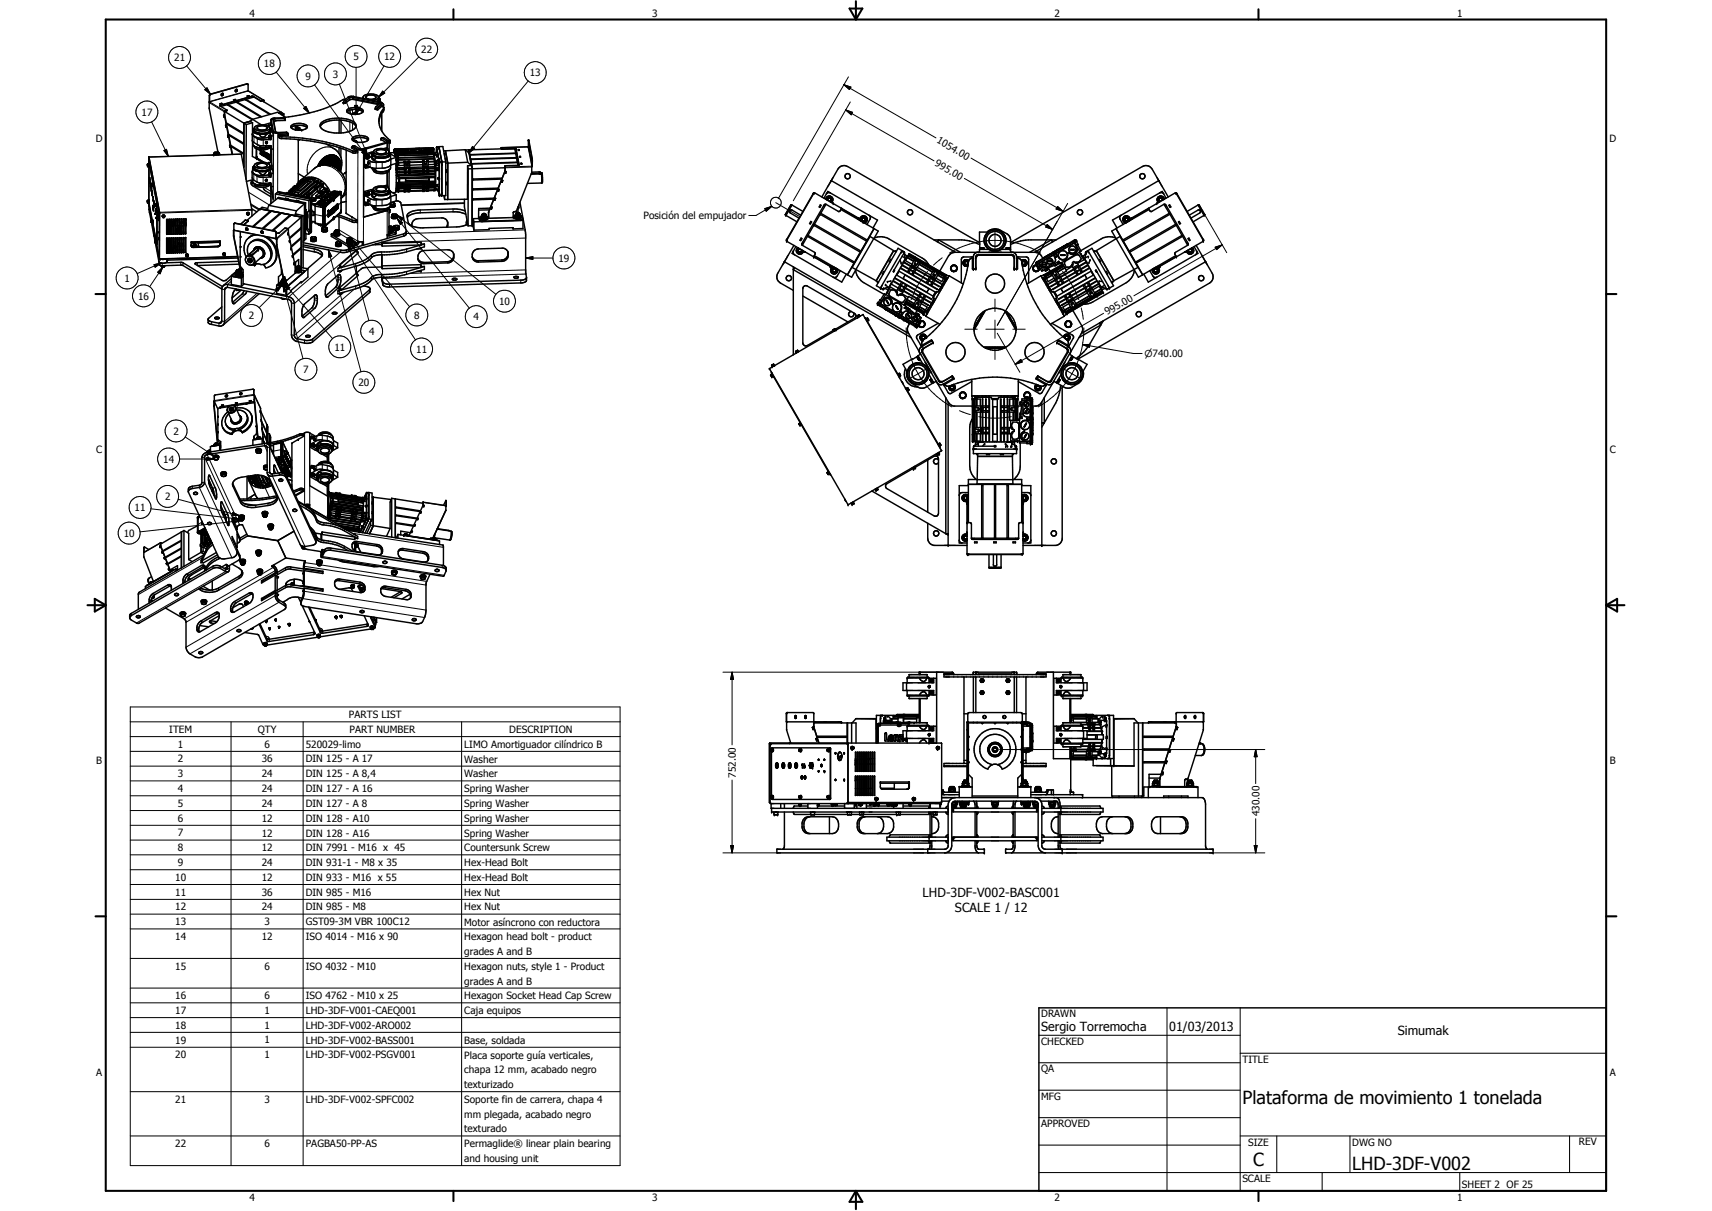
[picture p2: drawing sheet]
<svg xmlns="http://www.w3.org/2000/svg" width="594mm" height="420mm" viewBox="0 0 594 420" stroke-linecap="round" stroke-linejoin="round" font-family="sans-serif">
<defs><g id="words">
<g font-size="6.3">
<text x="431.1" y="383.2">Plataforma de movimiento 1 tonelada</text>
<text x="434.8" y="404.7">C</text>
<text x="469.2" y="406">LHD-3DF-V002</text>
</g>
<g font-size="4.4">
<text x="320.2" y="311.2">LHD-3DF-V002-BASC001</text>
<text x="331.4" y="316.4">SCALE 1 / 12</text>
<text x="361.3" y="357.5">Sergio Torremocha</text>
<text x="405.7" y="357.7">01/03/2013</text>
<text x="485" y="359.2">Simumak</text>
</g>
<g font-size="3.5">
<text x="86.6" y="5.8">4</text>
<text x="226.3" y="5.8">3</text>
<text x="365.9" y="5.8">2</text>
<text x="505.6" y="5.8">1</text>
<text x="60.4" y="21.3">21</text>
<text x="91.6" y="23.4">18</text>
<text x="122.6" y="20.9">5</text>
<text x="133.3" y="20.9">12</text>
<text x="146.2" y="18.4">22</text>
<text x="106" y="27.6">9</text>
<text x="115.5" y="27">3</text>
<text x="183.8" y="26.5">13</text>
<text x="49.1" y="40.2">17</text>
<text x="33.3" y="49.4">D</text>
<text x="324.8" y="49.4" transform="rotate(30 324.8 49.4)">1054.00</text>
<text x="558.5" y="49.4">D</text>
<text x="324.2" y="57.4" transform="rotate(30 324.2 57.4)">995.00</text>
<text x="223.3" y="75.9">Posición del empujador</text>
<text x="193.8" y="90.8">19</text>
<text x="43.2" y="97.7">1</text>
<text x="47.9" y="104">16</text>
<text x="173.2" y="105.8">10</text>
<text x="86.4" y="110.8">2</text>
<text x="143.7" y="110.6">8</text>
<text x="164.3" y="111.2">4</text>
<text x="384.3" y="109.4" transform="rotate(-30 384.3 109.4)">995.00</text>
<text x="128.1" y="116.2">4</text>
<text x="116" y="121.6">11</text>
<text x="144.4" y="122.4">11</text>
<text x="105.2" y="129.5">7</text>
<text x="124.4" y="134">20</text>
<text x="60.2" y="150.8">2</text>
<text x="33.4" y="157.3">C</text>
<text x="56.6" y="160.5">14</text>
<text x="558.6" y="157.3">C</text>
<text x="57.3" y="173.6">2</text>
<text x="46.7" y="177.4">11</text>
<text x="43" y="186.3">10</text>
<text x="121.1" y="249.1">PARTS LIST</text>
<text x="58.7" y="254.3">ITEM</text>
<text x="89.4" y="254.3">QTY</text>
<text x="121.3" y="254.3">PART NUMBER</text>
<text x="176.7" y="254.3">DESCRIPTION</text>
<text x="61.8" y="259.4">1</text>
<text x="91.8" y="259.4">6</text>
<text x="106.1" y="259.4">520029-limo</text>
<text x="161.1" y="259.5">LIMO Amortiguador cilíndrico B</text>
<text x="33.4" y="265.2">B</text>
<text x="61.8" y="264.5">2</text>
<text x="61.8" y="269.7">3</text>
<text x="90.8" y="264.5">36</text>
<text x="90.8" y="269.7">24</text>
<text x="106.1" y="264.5">DIN 125 - A 17</text>
<text x="106.1" y="269.7">DIN 125 - A 8,4</text>
<text x="161.1" y="264.6">Washer</text>
<text x="161.1" y="269.7">Washer</text>
<text x="255.3" y="269.8" transform="rotate(-90 255.3 269.8)">752.00</text>
<text x="558.6" y="265.2">B</text>
<text x="61.8" y="274.8">4</text>
<text x="90.8" y="274.8">24</text>
<text x="106.1" y="274.8">DIN 127 - A 16</text>
<text x="161.1" y="274.9">Spring Washer</text>
<text x="61.8" y="280">5</text>
<text x="90.8" y="280">24</text>
<text x="106.1" y="280">DIN 127 - A 8</text>
<text x="161.1" y="280">Spring Washer</text>
<text x="61.8" y="285.1">6</text>
<text x="90.8" y="285.1">12</text>
<text x="106.1" y="285.1">DIN 128 - A10</text>
<text x="161.1" y="285.1">Spring Washer</text>
<text x="437" y="283.3" transform="rotate(-90 437 283.3)">430.00</text>
<text x="61.8" y="290.2">7</text>
<text x="90.8" y="290.2">12</text>
<text x="106.1" y="290.2">DIN 128 - A16</text>
<text x="161.1" y="290.2">Spring Washer</text>
<text x="61.8" y="295.4">8</text>
<text x="90.8" y="295.4">12</text>
<text x="106.1" y="295.4">DIN 7991 - M16 x 45</text>
<text x="161.1" y="295.4">Countersunk Screw</text>
<text x="60.8" y="305.6">10</text>
<text x="61.8" y="300.5">9</text>
<text x="90.8" y="300.5">24</text>
<text x="90.8" y="305.6">12</text>
<text x="106.1" y="300.5">DIN 931-1 - M8 x 35</text>
<text x="106.1" y="305.6">DIN 933 - M16 x 55</text>
<text x="161.1" y="300.5">Hex-Head Bolt</text>
<text x="161.1" y="305.6">Hex-Head Bolt</text>
<text x="60.8" y="310.7">11</text>
<text x="90.8" y="310.7">36</text>
<text x="106.1" y="310.7">DIN 985 - M16</text>
<text x="161.1" y="310.7">Hex Nut</text>
<text x="60.8" y="315.9">12</text>
<text x="90.8" y="315.9">24</text>
<text x="106.1" y="315.9">DIN 985 - M8</text>
<text x="161.1" y="315.8">Hex Nut</text>
<text x="60.8" y="321">13</text>
<text x="91.8" y="321">3</text>
<text x="106.1" y="321">GST09-3M VBR 100C12</text>
<text x="161.1" y="321.1">Motor asíncrono con reductora</text>
<text x="60.8" y="326.1">14</text>
<text x="90.8" y="326.1">12</text>
<text x="106.1" y="326.1">ISO 4014 - M16 x 90</text>
<text x="161.1" y="326.2">Hexagon head bolt - product</text>
<text x="161.1" y="331.3">grades A and B</text>
<text x="60.8" y="336.4">15</text>
<text x="91.8" y="336.4">6</text>
<text x="106.1" y="336.4">ISO 4032 - M10</text>
<text x="161.1" y="336.5">Hexagon nuts, style 1 - Product</text>
<text x="161.1" y="341.6">grades A and B</text>
<text x="60.8" y="346.7">16</text>
<text x="91.8" y="346.7">6</text>
<text x="106.1" y="346.7">ISO 4762 - M10 x 25</text>
<text x="161.1" y="346.7">Hexagon Socket Head Cap Screw</text>
<text x="60.8" y="351.8">17</text>
<text x="91.8" y="351.8">1</text>
<text x="106.1" y="351.8">LHD-3DF-V001-CAEQ001</text>
<text x="161.1" y="351.8">Caja equipos</text>
<text x="361.3" y="353">DRAWN</text>
<text x="60.8" y="357">18</text>
<text x="91.8" y="356.9">1</text>
<text x="106.1" y="357">LHD-3DF-V002-ARO002</text>
<text x="60.8" y="362.1">19</text>
<text x="91.8" y="362">1</text>
<text x="106.1" y="362.1">LHD-3DF-V002-BASS001</text>
<text x="161.1" y="362.1">Base, soldada</text>
<text x="361.3" y="362.5">CHECKED</text>
<text x="60.8" y="367.2">20</text>
<text x="91.8" y="367.2">1</text>
<text x="106.1" y="367.2">LHD-3DF-V002-PSGV001</text>
<text x="161.1" y="367.3">Placa soporte guía verticales,</text>
<text x="431.1" y="368.7">TITLE</text>
<text x="33.4" y="373.2">A</text>
<text x="161.1" y="372.4">chapa 12 mm, acabado negro</text>
<text x="161.1" y="377.6">texturizado</text>
<text x="361.3" y="372.1">QA</text>
<text x="558.6" y="373.2">A</text>
<text x="60.8" y="382.6">21</text>
<text x="91.8" y="382.6">3</text>
<text x="106.1" y="382.6">LHD-3DF-V002-SPFC002</text>
<text x="161.1" y="382.7">Soporte fin de carrera, chapa 4</text>
<text x="361.3" y="381.6">MFG</text>
<text x="161.1" y="387.8">mm plegada, acabado negro</text>
<text x="161.1" y="392.9">texturado</text>
<text x="361.3" y="391.1">APPROVED</text>
<text x="60.8" y="398">22</text>
<text x="91.8" y="398">6</text>
<text x="106.1" y="398">PAGBA50-PP-AS</text>
<text x="161.1" y="398.1">Permaglide® linear plain bearing</text>
<text x="433.1" y="397.5">SIZE</text>
<text x="469.2" y="397.5">DWG NO</text>
<text x="547.9" y="397.4">REV</text>
<text x="161.1" y="403.2">and housing unit</text>
<text x="431.1" y="410.2">SCALE</text>
<text x="507.3" y="412.3">SHEET 2 OF 25</text>
<text x="86.6" y="416.7">4</text>
<text x="226.3" y="416.7">3</text>
<text x="365.9" y="416.7">2</text>
<text x="505.6" y="416.7">1</text>
</g>
<text font-size="3.3" x="397.1" y="123.9">n740.00</text>
</g></defs>
<g fill="none" stroke="#000" stroke-width=".51">
<path d="M72.7 35.3v.1M72.7 35.3l-.1 2.3 3 14.9 .5 .6 .1 .6M73 32.7l-.4 .5 .1 2.1M73.1 32.7l-.4 .5v2.1M76.2 36.6l.1 .1M76.3 36.7l2.4 1.5v.2l-.7 .3M76.3 36.6h-.1M76.3 36l.8-.1zM76.7 36.9l2.1-.6 8.7 5.2M76.9 35.9h.1M76.9 35.9l.1 .1M76.9 35.9l-.5 .2"/>
<path d="M77.4 32.5l-.1 .5-.4 .1M77.4 32.5l-.6 .1v.5M77.4 32.5a.49 .49 0 0 1-.1 .5 .49 .49 0 0 1-.5 .1M77.6 40l.3 .6zM78 38.7v1.2l2.7 13.7M78 38.7l6.6 4M78 38.7h.1M78.7 38.3l-.8 .4-.1 1.1 2.8 13.8M79.1 36.2l-.1 .2M79.1 36.2l2.9-.8 8.5 5.2M79.1 36.2l8.6 5.2M81 34.7l.8-.1z"/>
<path d="M81.6 34.6h.1M81.6 34.5v.1M81.6 34.6l-.5 .2M82.2 31l.1 .2M82.2 35.3l-.1 .3M82.2 35.3l2.9-.8 8.5 5.2M82.2 35.3l8.6 5.2M82.2 31.4l-.4 .4M82.3 31.2l-.1 .5-.4 .1M82.3 31.2a.39 .39 0 0 0-.6 0 .39 .39 0 0 0 .1 .6M82.3 31.2v.2M85.3 34.5v.2"/>
<path d="M85.3 34.5l8.6 5.1M85.7 33.3h.8zM85.9 29.1l.2 2.4 5.4 3.3M85.9 29.1l-12.8 3.6M86 29.2l-13 3.5M86.2 33.3v.1M86.2 33.8l.1 .4M86.3 33.3h.1M86.3 33.2v.1M86.3 33.3l-.5 .1M87.5 33.4l.4 .1M87.5 33.4l-11.2 3.2"/>
<path d="M87.9 33.5l2.6 1.6 .9-.3M87.9 33.4l2.5 1.5 1.2-.1M87.9 33.4l-11.6 3.3M88.1 33.7l-2.8 .8M91 35l6.7 4M91.4 34.8l.1 .1M91.5 34.9v.4M91.6 34.8v.5M97.7 39l-.9 .2M97.7 39l.8 .5M97.7 39l-.9 .3M98.5 39.5l-.9 .3"/>
<path d="M98.5 39.5v.9M119 35.7h.2M119.2 35.4l-.2 .3M119.2 35.7l.7 .2M119.2 35.4v.3M119.2 35.5l-.2 .2M119.9 35.9l.2-.9 1.3-1.1 .8-.2 9.5 1.9 .1 .3-1.5 1.2-.1 .8 .6 .2v-.3M120 34.5h-.5a51.9 51.9 0 0 1-22.1 6.4M120.4 38.9l1.3 .6 1.1 .2M120.4 38.9l-.1-.2a1.26 1.26 0 0 1 1.6-1.2 3.5 3.5 0 0 1 4.1 1 1.84 1.84 0 0 1-1.9 1.1l-.9 .1M120.4 38.9a4.6 4.6 0 0 1 5.5 0M122.3 34.5l-1 .1-1.4 1.3"/>
<path d="M122.3 34.5l.1-.3 9 1.8M122.3 34.5l9 1.8M122.7 33.4h-.9a3.2 3.2 0 0 0-2.3 1.4l-.3 .6M122.7 33.5l9.2 1.8M122.7 33.4v.1M122.7 39.5v.2M122.8 39.4l.6 .3M122.8 39.7h.4M123 39.5l-.2 .1M123 39.5l.3 .2zM123.1 39.1h.4M123.1 39.1l-.4 .4"/>
<path d="M123.1 39.1l.5 .1M123.1 39.3l-.4 .2M123.2 39.2l.2 .1M123.4 39.3l.2 .4M123.5 39.7l-.6-.5 .6-.2 .4 .7M123.5 39.1l.3 .6M123.6 39.2l-.2 .1M123.6 39.2v.1M123.7 39.4l.1 .2M123.8 39.6l-.1 .1M125.7 34.1l.3-.3 .4 .4M126 34.2a1.99 1.99 0 0 1 2.7-1.6h.8a2.22 2.22 0 0 1 1.9 1v1l-.6 .5"/>
<path d="M127.1 33.4a2.6 2.6 0 0 1 3.4 .4 2.63 2.63 0 0 1-3.4 .2l-.2-.2zM130.8 37.8l.3 .3M130.8 38l.3 .1M131.3 36.2l.1 .1M131.4 33.8l.3 .3M131.4 33.8a2.08 2.08 0 0 1-2.2 1M131.4 36l-.1 .3M131.6 34.1l.3 .4v.8M131.7 34.1l.1 .5M131.8 34.6l-.6 .6M131.8 34.6l-.4 .6M131.9 35.3l.6 .3v1.3"/>
<path d="M131.9 34.7l-.2 .1M131.9 35v.3M132.5 36.9l.5 .2M132.5 35.9l-1.5 1.4-.2 .5M132.5 35.7l.6 .5v1M132.5 36.9l-.3-.3-1.4 1.2M132.5 36.9l-1.4 1.2M133 37.1l.2 .2a2.3 2.3 0 0 1-.8 2l-.9 3M133.1 38.2l-.1 .5-.5 .4v6.4M133.1 36.5l-.4 .5M133.2 37.4a7.4 7.4 0 0 0-1.7 4.8M51.2 57.2v.2"/>
<path d="M51.2 56.9v.7h.5M51.2 56.9v.1M51.6 56.8h.1M51.6 56.8l.1 .1M51.6 56.9h-.4M51.6 57.6l.1 .1M51.6 56.9h.1M51.7 56.4h.1M51.7 54.5l32-1 3.7 19.3v2.2M51.7 54.5v3.2M51.7 54.5l3.7 19.2M51.7 57.7l-.1 11.8"/>
<path d="M51.7 56.4l2.7 14.1-.1 1 .1-.8M51.7 56.9v.8M51.8 56.4h.1M51.8 56.4l2.7 14.1v14M74 53.7l.1 .1M74 53.7v.1M74.2 53.5a1.28 1.28 0 0 0 1.5 0M74.2 53.6l-.2 .1M74.5 52.9l-.1 .5 .4 .2 .7-.1-.1-.5M74.5 52.9l.9 .1M74.5 52.9l.5 .3 .4-.2M75.4 53.2l-.6 .1-.4-.2-.2 .7"/>
<path d="M75.5 53.1l-.1 .1M75.5 53.2l.2 .5M75.7 53.6h.1M75.8 53.6v.1M78.3 43.4l.3 .7zM78.4 43.4l.1 .7M78.5 42.6l5.9 3.5v.4l-5.8-3.5M79 46.9l.3 .7zM79.1 46.9l.1 .7M79.2 47.6h.1M79.2 47.6h-.1M79.2 46.5l5.2 3.1v.4l-5.1-3.1"/>
<path d="M79.7 50.4l.3 .7zM79.7 50.4l.2 .7M79.8 50.6l.1 .1M80 50.4l4.4 2.7v.3l-4.3-2.6M84.6 42.7v15.3M84.6 42.7l.9 .5M85.5 43.2l-.1 19M86.9 42l-2.3 .7M87.5 59.7l.2 .4 2.3 1.3h4M87.5 46.7l.4 .5 2.1 1.2h4M87.6 46.3l-.1 2.5 .4 .5 2.4 1.2h3.7v5.8l.1-4.6M87.6 41.4l-.7 .8 .7 .4"/>
<path d="M87.6 42.6l-2.1 .6M87.6 48.9v5.4l2.5 1.3M87.6 42.6v3.7M87.6 41.4l3.1 1.9M87.7 59.1l-.2 2.6 .2 .4M87.7 58.4l.6 .7 1.5 .5M87.7 49.1l.1 1.1 .6 .6M87.8 45.3l-.1 1.3a2.65 2.65 0 0 0 2.5 1.3h1.8l1.4-.4M87.8 46.1l-.2 .2M87.8 58.1v.2M87.8 58.2a2.23 2.23 0 0 0 2.5 1.4M87.9 45.2l.4 .8 .8 .4 3 .1"/>
<path d="M87.9 58.3a4.9 4.9 0 0 0 6.1 0M87.9 57.8l-.1 .4M88 44.7a.94 .94 0 0 0-.1 1.1 .94 .94 0 0 0 .9 .5l1.1 .3M88.2 50.7l.2 .1M88.3 57.4l-.5 .6-.1 1.6a3.2 3.2 0 0 0 3.4 1.4l2.3-.5M88.3 57.4a4 4 0 0 0 5.1 .5l.2-.5M88.3 57.4a1.69 1.69 0 0 0 2 1.8h1.3a1.73 1.73 0 0 0 2-1.8M88.3 50.8l.1 .4 .6 .4M88.3 44.6a4.3 4.3 0 0 0 5.3 0M88.3 44.5l-.4 .8M88.4 50.8a6.1 6.1 0 0 0 5 .1M88.4 50.8l1.5 .4"/>
<path d="M88.9 54.7v.1M88.9 54.5h.2M88.9 54.7l.2 .1M88.9 54.6v.1M88.9 54.5l.2 .5M89 51.6l-.1 2.9M89 51.6l1.7 .4M89 51.6v2.6l.4 .7M89 54.9l2.1 1.4M89.1 54.5l-.1 .4M89.1 54.6v.4M89.1 54.8v.1"/>
<path d="M89.1 54.9h-.1M89.1 54.7h-.1M89.1 54.8h.1M89.1 54.7l.1 .1M89.3 57.1l1.8-.5a1.3 1.3 0 0 1 1.6 .9l-1.3 .6a1.72 1.72 0 0 1-2.2-.9zM89.3 44.1l1.2-.4a2.57 2.57 0 0 1 2.2 .5 2.21 2.21 0 0 1-3 .7l-.5-.4zM89.3 54.9h.1M89.3 54.9l-.2 .1M89.4 54.9l2.2 1.4M89.9 51.2h.4M90.3 51.9v1.4l.7 .5M90.3 46.5l-.4 .1"/>
<path d="M90.6 53.1l.4 .2M90.6 52v1.1M90.6 50.6l-.7 .6M90.9 53.3l.2 .5M91 53.4a.84 .84 0 0 0 .9 .8v-.4h-.4M91.1 53.8h-.1M91.3 53.1l.3 .2M91.3 53l.3 .3M91.3 53v.1M91.3 52.5h.2h-.4l-.1 .9M91.3 52.5h-.1M91.3 52.9v.1"/>
<path d="M91.4 52.8l.2 .5M91.4 52.8l-.1 .2M91.5 53.7l.1 .1M91.5 53.8h.1M91.5 52.5l.4 1M91.6 43.3l-2.3 .2-1 .7v1.1l.5 .5 1.6 .4h1.2a1.77 1.77 0 0 0 2-2l-.2-.3M91.6 53.8l.3 .4M91.6 43.3l1.6 .5M91.6 52.6l.4 1.1-.7-.3 .2 .4M91.9 50.6l.6 .6M92.1 59.5h.4M92.1 59.5l-2.3 .1"/>
<path d="M92.1 51.2h-1.8M92.1 51.2h.4M92.1 46.5h.4M92.2 49.6v.1M92.2 49.6l.2 .2M92.2 49.4v.2M92.2 49.4h.5M92.2 49.7l.2 .1M92.2 49.4h.1M92.3 53l.1 .2M92.3 53h-.2l.1 1.6 .2-1.1M92.4 49.8h.2"/>
<path d="M92.4 54.4v.1M92.4 53.1l.4 .2 .2 .6M92.4 53.5l.2 1.2 .3 .3M92.4 53.5v.1M92.5 53.1l.5 .8M92.5 53.1l-.1 .1M92.5 49.2l-.3 .4M92.5 49.3l-.3 .2M92.5 49.2l.2 .1M92.5 49.3l.2 .2M92.5 59.5a1.36 1.36 0 0 1-1.3 1.1 1.36 1.36 0 0 1-1.4-1M92.5 46.5a1.36 1.36 0 0 1-1.3 1.1 1.36 1.36 0 0 1-1.3-1"/>
<path d="M92.7 49.3l-.1 .5M92.7 49.5l-.4 .1M92.7 49.3v.3M92.7 49.7l-.2 .1M92.8 49.4l-.1 .1M93 54.9l-.1 .1M93 53.9v1M93.1 53.8v-.3l.7 .3M93.1 53.8v.1M93.1 55.1h.1M93.1 53.9l.4 .2-.4 1.1 .7 .3 .1-.2M93.2 53.5l.6 .4"/>
<path d="M93.2 43.8l.2 .1M93.2 43.8h.1M93.2 43.8l.1 .1M93.3 43.5l-.4 .1M93.3 43.3l.1 .6M93.3 43.3v.5M93.3 56.4v.4M93.3 43.3h.8M93.3 56.4v.5M93.3 56.9l.3 .5M93.3 56.9a5 5 0 0 0-4.6-.1l-.4 .6M93.4 50.5v.3l-.9 .4"/>
<path d="M93.4 51.1l.1 .1M93.5 51.3h.1M93.5 51.3l-1 .5-1.8 .2M93.5 47h.3v1M93.5 54.9l.4 .3M93.5 47.1h-.1M93.5 47.5v.4M93.5 47.2h.1M93.5 60v1.1l.5-.1M93.5 47v.9M93.5 47.9v.1M93.5 50.5v.8"/>
<path d="M93.5 51.2v.1M93.5 47l-.1 .1M93.5 60l-.1 .1M93.5 51h.3M93.5 47.2v.3M93.5 48l.5 .1M93.5 47.8h.3M93.5 50.5v.7M93.5 47.2h.3M93.6 57.5l.6 .8M93.6 44.5l.6 1-.7 .6-1 .4M93.7 60l.1 .2"/>
<path d="M93.8 60l.2 1.4M93.8 53.9h.1M93.8 47.1v.1M93.8 46v1.1M93.8 59.1v1.1M93.8 46l.2 1.2M93.8 59.1l.2 1.1M93.8 47.1h.1M93.8 46.9l.2 1.2M93.8 53.9v.1M93.8 48h.1M93.8 50.5v.5"/>
<path d="M93.8 47.2v.6M93.8 51v.3h-.3M93.8 54l.2 .1M93.8 48v.1M93.8 50.5l.2 .9M93.8 53.8l.1 .5-.4 .6M93.8 55.2l.1 .3M93.8 50.8v.5M93.8 47.3l.1 .1M93.8 47.8v.2M93.9 59.9l-.4 .1M93.9 60l.1 1.4"/>
<path d="M93.9 54v.1M93.9 59.9v.1M93.9 55.2v.1M93.9 55.5h-.1M93.9 44.7l.2 .2M93.9 51.4l.1 .3M93.9 48.1l.1 .3M93.9 47l.1 .1M94 54.1l-.5 .8M94 50.5v.9M94 54.1l-.1 .1M94 57.8a1.35 1.35 0 0 1-1.6 1.6l-.3 .1"/>
<path d="M94 54.5v.6M94 47.2v1.2M94 51.7h.9M94.1 42.6l-2.5 .7M94.1 43.3h-.3M94.1 45a2.14 2.14 0 0 1-2.7 1.4 3.9 3.9 0 0 1-3.5-1.1M94.1 41.5v1.8v-1.7M94.1 45.1a1.62 1.62 0 0 1-2 1.4M94.1 51.7v4.6M94.1 41.6h.1M94.1 43.3l.3 1.2M94.1 56.3l.3 1.2"/>
<path d="M94.1 56.3l-.8 .1M94.1 41.6l.8 4.1M94.2 58.3l-.4 .8M94.2 58.3l-.4 .7-1.3 .5M94.2 45.4l-.4 .6M94.4 57.5v.4M94.4 57.5l.4 2.4M94.4 44.5l.2 1.5M94.4 44.5v.4M94.7 46h-.1M94.7 46l.2 .9M94.9 45.7l.9 .5 3.6-.1 .5 .4"/>
<path d="M94.9 45.7l-.1 23.4-.7-4.2M94.9 47.2h-.9M94.9 42.1l.8 3.7M95.7 45.8h3.6l.6 .3v.5M96.6 46.9v.6l1 .6a71.1 71.1 0 0 1 16.8 2.2l4.7 1.4 3.7 1.4 1.3-.1-.1-.9M96.6 46.9l.4 .4a71.5 71.5 0 0 1 25.7 5.2l1.4-.1h-.3M96.6 46.9h.1M96.7 46.6v.3M96.7 46.6l.1 .4M96.7 46.9l.1 .1M98.9 41.3l.1 .5-3.2 .1-.8 .3M98.9 41.3l-3.7-.1-.4 .2 .9 4.4"/>
<path d="M98.9 41.3l-.4-.4-4.1 .2-.3 .3v1.9M98.9 41.3l.1 .2M99 40.7l-2.7-1.8-8.7 2.5M99.9 46.5v.4l-3.1 .1M99.9 46.5l-3.2 .1M101 44.3a4.8 4.8 0 0 1 5.5 0M101.1 44.4l1.6 .7M102.5 44.5l1.2 .7M102.5 44.6l1.1 .6M102.6 43.8v.1M102.6 43.6l-.1 1.5M102.6 45.1h.1"/>
<path d="M102.7 45.1l1.6 .1M102.9 43.5l-.1 .2M102.9 44.2h-.1M102.9 44.2l-.4-.1 1.8 1.1M102.9 44.2v.1M103 44v.4M103.2 43.9l-.2 .1M103.2 43.9l-.5-.1 .3 .2M103.2 43.9v.6M103.4 44.2v.4l1.2 .5M103.4 44.2l.6 .2M103.4 44.2l.4 .2"/>
<path d="M103.6 44.7h.2M103.8 48.6l-.3-.2v15.1M103.8 44.6l.8 .5M103.8 44.4v.4M103.9 48.5l-.4 .3M104 44.4h-.2M104 44.4v.3M104.3 45l.3 .1M106.5 44.3a1.61 1.61 0 0 0-2-1.5 3.9 3.9 0 0 0-3.5 1.1l.1 .5M106.5 44.3l-.8 .6-1.4 .3M110.9 56.7l-.5 .9M111 56.6l-.5 1"/>
<path d="M111 56.6l-.4 .9M111.1 57.3l-.1 .1M111.1 43.9a6.1 6.1 0 0 1 5.6-2.2 7.7 7.7 0 0 1 6.7 2l.1 .2M111.4 56.1l-.4 .5M111.5 55.8l-.6 .8M111.5 55.8l-.6 .9M111.5 42.6a11.8 11.8 0 0 1 11.3-.3 1.55 1.55 0 0 1 .7 1.7 1.55 1.55 0 0 1-1.3 1.2 12.6 12.6 0 0 1-9.3 .2 1.92 1.92 0 0 1-1.6-2.6zM111.5 57.2h.1M111.5 57.2l-.4 .1M111.6 57.1v.1M111.8 55.4l-.3 .4M112.1 56.4v.5"/>
<path d="M112.1 57v.1M112.1 56.9h.1M112.1 56.9l-.5 .1M112.1 56.9v-.5l-.5 .1v.5M112.1 57.1l-1.4 .4-1.2 .6-5.3 4.6M112.2 55l-.4 .4M112.2 56.3l.5-.1v.5l-.5 .2zM112.3 55.7l-1.2 1.6M112.3 55.7l.4-.2v.5l-.4 .2zM112.7 57.1v-.2l-.5 .2M112.8 55.5l.5-.1v.5l-.5 .1zM112.8 56.2l.5-.2v.6l-.5 .1z"/>
<path d="M112.8 57.1v-.3l.5-.1v.4M112.9 54.7l-1.5 1.5M113.3 55.9l-.5 .1M113.3 57.1l-1.7 .1M113.3 57.1h.3M113.4 50l2.5 1.6a6.2 6.2 0 0 1 2.2 7.8M113.4 55.4l.5-.2v.6l-.5 .1zM113.4 56l.5-.1v.5l-.5 .1zM113.4 57.1v-.5l.5-.1v.5l-.4 .1M113.4 54.9v.3l.5-.1M113.4 54.9l-1.1 .8M113.4 54.2l-.8 .5"/>
<path d="M113.4 54.8v.1M113.4 54.8l.5-.1v.4M113.6 57.1l2.6 .9M113.9 55.1l-.5 .1M113.9 54.1l-2.1 1.3M114 54.7l.5-.2v.4l-.5 .1zM114 55.2l.5-.2v.6l-.5 .1zM114 55.8l.5-.1v.5l-.5 .1zM114 56.5l.5-.2v.6l-.5 .1zM114 57.1l.5-.1v.3M114 57.1v.1M114.3 53.9l-2.1 1.2"/>
<path d="M114.4 57.3h.1M114.5 55.5l-.5 .2M114.6 54.5l.5-.1v.4l-.5 .1zM114.6 55l.5-.1v.5l-.5 .1zM114.6 55.7l.5-.2v.5l-.5 .2zM114.6 56.3l.5-.1v.5l-.5 .1zM114.7 53.9l-1.4 .5-1.6 1.4M114.7 53.9l.4-.1-.4 .1M114.7 53.8l.9 .1M114.8 53.8l-.5 .1M115.1 57.2l-.4 .1 .4-.1v-.4l-.5 .2v.3M115.2 53.8l.4 .1"/>
<path d="M115.2 54.9l.4-.2v.5l-.4 .2zM115.2 55.5l.4-.1v.5l-.4 .1zM115.2 56.8l.4-.1v.5l-.4 .1zM115.3 57.5l.3-.2v.4M115.5 53.8l.8 .2 1.5 1.3M115.6 53.8l.4 .1M115.6 55.2h.1M115.6 55.9h.1M115.6 57.2h.1M115.6 56.6l-.4 .1M115.6 56.6v-.6l-.4 .2v.5M115.6 56.6h-.4"/>
<path d="M116 53.9l.7 .4M116 54l.4 .1M116 57.9l.2 .1M116.2 55.7v.1M116.2 54.6h.1M116.2 56.4h.1M116.2 57h.1M116.2 54.6l-1.6-.2-1.2 .4M116.2 54.6l-.4 .1v.5M116.2 55.1h.1M116.2 55.1l-.4 .1M116.2 56.4l-.5 .1"/>
<path d="M116.2 55.2v.5M116.2 55.9v.5M116.2 56.5v.5M116.2 57.1v.6M116.2 57.8v.2M116.2 57l-.5 .1M116.2 55.7l-.5 .1M116.2 54.6v.5M116.2 55.8v-.6l-.4 .1-.1 .6M116.2 56.4v-.5l-.5 .1v.5M116.2 57v-.5l-.5 .1v.5M116.2 57.7v-.6l-.5 .2v.4"/>
<path d="M116.2 54.6l.7 .4M116.2 57.7l-.4 .1M116.2 55.8l-.5 .1M116.2 58l.5 .3M116.3 58v-.2l.5-.1v.5M116.4 55.2l.4-.2v.5l-.4 .2zM116.4 55.8l.4-.1v.5l-.4 .1zM116.4 54.1l.4 .2M116.7 54.3a3.7 3.7 0 0 0-3.5 .2M116.7 58.3h.1M116.7 54.3a3.8 3.8 0 0 1 1.7 3.5M116.7 58.3l1 .8"/>
<path d="M116.8 57.5h.1M116.8 58.2h.1M116.8 56.9h.1M116.8 57v.5M116.8 57.7v.5M116.8 58.3h.1M116.8 58.2h-.2h.2M116.8 57.5l-.5 .2M116.8 56.9l-.4 .1M116.8 56.3v.6M116.8 57.5v-.5l-.4 .1-.1 .6M116.8 56.3l-.4 .2v.5"/>
<path d="M116.8 56.2l-.4 .1M116.9 55l.5 .5M117 55.7l.4-.2v.5l-.4 .2zM117 56.3l.4-.1v.5l-.4 .1zM117 56.9l.4-.1v.5l-.4 .2zM117 57.6l.4-.2v.6l-.4 .1zM117 58.4l.4-.3-.1 .6M117.4 55.5l.4 1.2M117.4 57.3l-.4 .1M117.6 51.2v2.1M117.7 41.7v4.4M117.7 59.1a6.8 6.8 0 0 1 .7 9.6"/>
<path d="M117.8 57.2h.1M117.8 56.7l.1 .5M117.8 56.7v.5M117.8 57.3v.5M117.8 58v.5M117.8 57.2l-.3 .1M117.8 56.7l-.3 .1v.5l.4-.1M117.8 58.5l-.1 .6M117.8 57.8l.1 .1M117.8 57.8l-.3 .2M117.9 55.5l.5 1.8M117.9 58l-.1 .5"/>
<path d="M117.9 57.9v-.6l-.4 .1v.6M117.9 58l-.4 .1v.5l.3-.1M117.9 57.9l-.4 .1M117.9 57.1v.9M118.3 58.8v.9M118.3 57.8l-.3 1.6zM118.3 51.4v3.3M118.4 41.7l-.1 4.4M120.1 59.6l-1.1 1M120.1 52.1v21.9M122.2 51l-.2 .3 1.8 1.1M122.2 51l1.8 1.1"/>
<path d="M122.3 48.6a4.8 4.8 0 0 1 5.5 0M122.3 50.7l1.9 1.1 .9 .3 1.1-.2M122.3 50.7l-.1 .3M122.4 47.8a4.6 4.6 0 0 1 5.4 .2l.1 .2a1.8 1.8 0 0 1-2 1.2h-1.6a1.93 1.93 0 0 1-2.1-1.3zM122.9 48.9h.2M123 49.1l.4 .1M123 48.8h.5l.4 .5M123 48.8v.1M123.1 48.8l.4 .1M123.1 48.8l-.2 .1M123.1 48.9l.3 .1M123.3 48.7l-.2 .1"/>
<path d="M123.4 48.8l.4 .5M123.4 49l.1 .2M123.5 48.9l-.1 .1M123.5 48.9l.2 .4M124 52.1l-.2 .3M126.2 51.9l-.1 23.5 8.3-2.4M126.4 53.5l.6 .3M126.4 53.5v4.5l.5 .3M127 55l2.2 1.2 3.8 .1a3.6 3.6 0 0 0 2.6-1.1M127 53.8v1.2M127.1 54.4l.3 .4M127.2 57.7l.2 .1"/>
<path d="M127.2 57.3l.1 .7M127.2 54.4l.4 .5M127.2 54.4l.2 .1M127.2 57.7l.4 .4M127.3 57.3v.7M127.3 54.1l.1 .7M127.3 58l.2 .1M127.4 54.8l.1 .1-.5 .1M127.4 57.4l-.2 .3M127.4 57.8l.1 .1M127.4 54.5l.1 .1M127.5 53.9l-.3 .5"/>
<path d="M127.5 53.9l.1 .1M127.5 57.8l.3 .3 .5-.2M127.5 53.8h.5M127.5 57.9l.1 .2M127.5 53.8l-.3 .2M127.5 54.6l.1 .2M127.5 57.7v.1M127.5 57.7l-.1 .1M127.5 54.3l-.1 .2M127.5 53.8l-.2 .3M127.5 54.3v.3M127.5 57.4v.3"/>
<path d="M127.6 54.8v.1M127.6 53.7l.4 .1M127.6 54.9h.3M127.6 58.1l-.7 .2M127.6 54l-.1 .3M127.6 54.8l.2 .1M127.7 56.7l.1 .1M127.7 56.3v.4M127.7 56.4l.2 .4M127.8 56.3h.1M127.8 56.4h.1M127.8 56.4h-.1"/>
<path d="M127.8 56.3h-.1M127.8 56.4l.2 .4h-.2M127.8 56.3l.1 .1M127.8 56.3l-.1 .4M127.8 56.8h.2M127.9 54h.2M127.9 54h-.3M127.9 54l-.4 .3M127.9 53.8l-.4 .1M127.9 56.6v.3M128 53.8l.1 .1M128 54.8l-.1 .1"/>
<path d="M128.1 58l-.5 .1M128.1 53.9v.1M128.1 53.9l-.1 .1M128.1 54.7l-.2 .2M128.1 54l.2 .2M128.2 57.8l-.2 .2zM128.3 54.4l-.2 .3M128.3 54.2v.2M129 53.5v1.4a2.82 2.82 0 0 0 2.6 1.3l1.8-.1a2.42 2.42 0 0 0 2.1-1.2v-1.4M129 58.3l.1 .2M129 54.4l-.9 .3M129.1 53.8l.2 .1"/>
<path d="M129.1 58.5l.2 .1M129.1 53.8a1.08 1.08 0 0 0 1 1.4l.5-.5M129.2 58.3l-.1 .2M129.2 58.3l-2.2-1.2-.1 1.2M129.2 53.4a2.06 2.06 0 0 0 2.2 1.2 4.2 4.2 0 0 0 4-1M129.2 53.2l.1 .7M129.2 58.5l.4 .6M129.3 53l-.2 .8M129.3 58.6l1 .6M129.3 58.6l1.3 .8M129.6 59.1v.2a3.8 3.8 0 0 0 4 .8 1.32 1.32 0 0 0 1.4-1M129.6 59.1a5.8 5.8 0 0 0 5.3 0"/>
<path d="M129.6 52.6a3.9 3.9 0 0 0 4.9 .7l.5-.7M129.6 52.6a1.73 1.73 0 0 0 2.1 1.9h1.2a1.75 1.75 0 0 0 2.1-1.9M129.6 52.7l-.4 .4-2.2 .7M129.6 52.6l-3.2 .9M130 58.4l.6 1M130.3 54.5l.3 .2M130.6 52.4l.5-.3 1.3-.2a1.11 1.11 0 0 1 1.6 1l-1.1 .4a2.29 2.29 0 0 1-2.4-.6zM130.6 54.7l2.1 .2M130.6 59.4l2.5 .2M131.5 42.2a8.9 8.9 0 0 0 3.9 6.5v.9l-.4 .2M132.4 47.9l.7-.1 1.9 1.2v3.8M133.1 51.6l1-.3 .5 .3"/>
<path d="M133.2 54.8h-.4M133.9 49.4l-1.7-1 .1-.5 1.9 1 .1 .4-8.7 2.4h-.7l-1.8-1.1-.8 .1M134 51.8a3.7 3.7 0 0 0-4.4 .8M134 51.8l1 .8M134.4 59.8v4.7M134.4 49.6l-8.2 2.3M134.4 49.6v1.9M134.4 49.6h.1M134.6 51.6l-.6 .2M134.6 51.6v.5M134.9 59.1l-1.7 .5M135 52.7l.4 .6"/>
<path d="M135 49.2l-.6 .4M135.2 58.8l-.2 7 .3 .5M135.4 53.3a1.61 1.61 0 0 1-1.8 1.4 4.9 4.9 0 0 1-4.3-.8M135.4 53.3l.1 .2M135.4 48.9l-.4 .2M135.5 57.4l-2 .9h-4.3M135.5 53.7a2.31 2.31 0 0 1-1.9 1.1M135.5 53.5l2 1.1M135.5 57.4v1l-.6 .7M135.6 57.2l-.1 .2M135.6 55.2v2M136.8 53h.1"/>
<path d="M136.8 53h-1.6M136.9 52.2v.8M136.9 53v.3M136.9 52.4l.1 .3M136.9 52.7l.2 .2M136.9 53.3l.3 1.1M137 53.4h.8M137 52.8l-.1-.1v.5M137.1 52.9l.1 .5M137.1 52.9h.1M137.2 52.9v.5M137.4 56.8l.1 8.1"/>
<path d="M137.4 52.2l.1 .4M137.4 52.2h.3M137.4 52.2l.3 1M137.5 55.8l.1 .1M137.5 56.7l.2 .1M137.5 54.6v2.1M137.5 52.6l-.2-.2-.4 .3M137.5 52.6l-.3 .3M137.5 56.7l-1.9 .5M137.5 54.6l-1.9 .6M137.6 55.5v.2M137.6 55.7v.2"/>
<path d="M137.6 55.9l.1 .9M137.7 51.8a.98 .98 0 0 0 1.2 .9l2.9-.1 .7-.5M137.7 51.9l-.5 .1 .2 .2M137.7 51.9l-.8 .1-.1 1M137.7 51.8v.4M137.7 56.3h.1M137.7 52.2l.5 .8h1.5M137.7 56.4v.4M137.7 53.4l.2-.1 .1 1.8-.5 .1 .1 .4M137.7 56.8l.1 1M137.7 53.2l-.2 .2M137.7 57.4l.1 .4"/>
<path d="M137.7 57.1l.1 .1M137.8 57.8v.9M137.8 58.6l.1 .8M137.8 58.6v.4M137.8 57.4h-.1M137.8 58.7l-.4 .1M137.8 58.3v.2M137.8 59.7l.1 .6M137.8 59.3l.1 .1M137.8 53.6l.1 .2M137.8 59.7l-.3 .2M137.8 59.4l.1 .2"/>
<path d="M137.9 59.6v.7M137.9 59.4v.2M137.9 59.6l-.1 .1M137.9 54l.2 .1M138.1 53.6l.2 2.8M138.1 52.2l.4 .3 1-.3M138.1 52.1v.1M138.1 52.2l.7 .2 .7-.2M138.2 55.6h.1M138.2 55.4l12.5-.4v1M138.3 56.3v1.1h2M138.3 56.5l2-.1v-.3l.5-.1v.8"/>
<path d="M138.3 58.2l.1 .6M138.3 58.2l.1 .4M138.4 52l.8 .1M138.4 58.6v.2M138.4 59.4v.2M138.4 59.4l.1 .5M138.5 52l.6 .2M138.5 51.9l-.1 .1M139.2 52.1l-.1 .1M139.5 52.2a.77 .77 0 0 0-.7-.4 .77 .77 0 0 0-.7 .4M139.5 52.1v.1M139.7 53h1.9"/>
<path d="M139.7 53v.1M139.7 53v.2M139.7 53.1l-2 .1M139.7 53.1v.1M139.9 51.9l.3-.2a1.02 1.02 0 0 1 1.4 .5l-1.1 .3-.5-.2zM139.9 52a1.31 1.31 0 0 0 1.7 .1M140.1 51.7l-2.4 .1M140.2 53.5l8.2-.3 .1 .5-8.2 .2zM140.2 51.7l-3 .1-.5 .3M140.3 51.8l.5 .1zM140.3 58v.2M140.3 58.2h-2"/>
<path d="M140.3 58l1.9-.1 .1 .6M140.3 58l.2 .6M140.3 58.2l.2 .3M140.4 58.7v.7M140.4 59.9l.1 .3h.3v-.3M140.4 59.4h-2M140.4 59.4l.1 .1M140.5 58.5v1M140.5 58.5l-2.1 .1M140.5 58.7l-2.1 .1M140.6 56h-.4l.1 .3h-2M140.6 56h.1"/>
<path d="M140.7 51.9l.5 .1M140.8 51.9h.3M140.9 58.8l-.1 .7h-.3M141 58.5h.7M141 58.5v-.3l.5-.1 .3 .7M141 58.5v.3h-.5M141 58.5l-.5 .1M141.1 51.9l.1 .1M141.2 51.7h1.2l.1 .4M141.6 56l-.1 .9-.7-.1M141.6 56h.5v1.5h-1.8v-1.3h.5M141.6 53l1.4 .1"/>
<path d="M141.6 56v.2M141.6 56.3h-.8M141.6 53l-1.9 .1M141.6 56h.5M141.6 56.2l-.2 .9-.6-.3M141.8 58.8h.5M141.9 59.8v.4h.4v-.4M142.1 56.1l-.5 .1M142.3 58.5v.9h-.4v-.6v.5l-1.1 .1M142.3 58.5h-.5v.3M142.5 52h.2M142.5 52.2l-.2 .5-.7 .3"/>
<path d="M142.7 52l.1 .4M142.8 52.4h.6M143 51.8h.4M143 51.8l.3 .2M143 51.8l-.3 .2M143 51.8l-.5 .1M143.3 52h.1M143.3 52l.1 .4M143.4 51.6l.2 .8 1 .3M143.4 51.6v.4M143.4 52l.3 .8 .6 .3M143.4 51.7l-.9 .1"/>
<path d="M144 51.6h-.6M144 51.6a.62 .62 0 0 0-.2 .8 .62 .62 0 0 0 .8 .3M144 51.6l-2.8 .1M144.4 51.5l-7.3 .2-.4 .4v.9v-.8M144.5 51.5l-.5 .1M144.6 52.7h.8M144.6 52.7h.3M145.2 51.9l-.8-.2 1.2 .2M145.3 51.9h.2M145.3 51.4l4.9-.1 .3 .4M145.3 51.4l.5 .2M145.3 51.4l-.8 .1"/>
<path d="M145.6 51.9l-.1 .1M145.8 51.6a.45 .45 0 0 1 .5 .4 .45 .45 0 0 1-.6 .5l-1.5-.1-.5-.4M145.8 52.7h-.2M146.1 52.7l1.9 .1M146.1 52.7v.3M146.1 52.9l-.2 .1M146.3 52l-.2 .5-.9 .2M146.3 52.7h.7M146.6 55.8l.5 .1M146.6 55.8l.1 .3-4.6 .2M146.6 55.8v.3M146.7 57.8l.1 .2"/>
<path d="M146.7 57.8l1.9-.1 .1 .6M146.7 57.1l-4.6 .2M146.7 56h.6M146.7 56.3l-4.6 .1M146.7 57.8l.1 .6M146.8 58l-4.6 .1M146.8 58v.4M146.8 52.2l-.8 .4M146.8 52.2h.1M146.8 58.5v.6M146.8 59.1l-4.5 .2M146.8 59.1v.2"/>
<path d="M146.8 59.7v.3h.5v-.3M146.8 58.4v.9M146.8 58.5l-4.5 .2M146.8 58.4l-4.5 .1M147.2 51.9v.2M147.3 58.6v.7h-.5M147.3 56l.1 .9h.4l.2-.3M147.3 56.1h.7M147.4 58.3h.7M147.4 58.3v.3h-.6M147.4 58.3l-.6 .1M147.7 51.7h.1"/>
<path d="M147.8 51.5l-.5 .2-.1 .3M147.8 51.5l1.3 .1a.65 .65 0 0 1 0 .9 .65 .65 0 0 1-.9 0h-.6l-.4-.4M147.8 51.5l-1.9 .1M147.9 51.5l-2.1 .1M148 52.8v.2M148 56.6l-.3 .2-.5-.2M148 55.9l.6-.1v1.5h-1.9v-1.4l.6 .1M148 55.9v.7M148 56h.6M148 55.9v.6M148.1 51.7l.7 .2M148.1 55.8h.4"/>
<path d="M148.1 58h-.7v.3M148.1 58h.1M148.1 51.7h-.4M148.1 58l.1 .6M148.2 58.6h.5M148.2 58.6v.5h-.9M148.2 59.6v.4l.5-.1v-.3M148.4 53.2v.5M148.4 51.8h.1M148.5 51.5l1.7-.1 .3 .3M148.6 56h2.1v1.1h-2.1M148.6 51.5l1-.1 .1 .7a1.43 1.43 0 0 1-1.8 .5l-1.1-.4"/>
<path d="M148.6 57.9l2.2-.1 .1 .5M148.7 58.3v.9h-.5v-.6M148.7 59.1l2.1-.1 .1 .4M148.7 58.3h-.5v.3M148.8 51.9h.1M149.3 51.9l-.6 .4-1.5-.3M149.6 51.6h.7l.1 .4M149.6 51.6h.5l-.3 .2M149.6 51.8h.2M149.6 51.6l.8 .2M149.7 52.1v.4l-.5 .4M149.8 51.8l.1 1.1"/>
<path d="M149.8 51.8h.1M149.8 51.8l.1 .4M149.9 52.2l.2-.2 .3 .2M149.9 52.2l.3 .3M150.3 52.5v.5M150.3 53l-12.5 .4M150.3 53l-12.4 .3v.4M150.4 51.7h.1M150.4 51.7v.1M150.4 53.1h.1M150.4 52.4v.7M150.4 52.4l-.2 .1"/>
<path d="M150.4 51.8v.4M150.4 52.2v.2M150.5 53.1l-12.4 .4v.9l.1 .3 12.4-.3M150.5 53.1l.1 .5M150.5 51.7v1.4M150.6 54.5h.1M150.6 54.4l-12.4 .4M150.6 53.8l.3 1.7M150.6 53.6l-12.4 .4M150.6 53.6v1.5M150.7 55.2l-12.5 .3M150.7 56.1l-2.1 .1"/>
<path d="M150.9 55.5l.1 1.5M150.9 55.5l.1 2.6M150.9 58.3l-2.2 .2M150.9 58.3h-2.2M150.9 59.4l-12.4 .5M151 57.4v1.3M151 58.5l.1 5M151.1 59.2v.6M151.1 56.7v.1M151.1 56.7l.1 1.5zM151.1 57h.1M151.3 53l-.9 .1"/>
<path d="M151.4 55.9h.1M151.5 51.1l.8-.1v.3M151.5 51.9v.6M151.5 51.1v1.5M151.5 52.4v.1M151.5 51.1h.1M151.5 52.3l.1 .2M151.6 51.9l.1 .3M151.7 52.2l-.8 1.4M151.7 52.2v.4M151.8 52.6l.1 1-1.3 .1M152 53.6h.1"/>
<path d="M152 53.6v.5M152 53.6l-.4 .4M152 54l.2 1.1M152.3 55.1l.1 1.8M152.3 55.1l-.9 .8M152.3 50.9l1.4-.1 1 5.4M152.3 50.9l1 5.3M152.3 50.9v.4M152.3 51.3l.9 4.5M152.4 56.7l-1.3 .1M152.4 56.3v10.7l-.1-1.2M152.4 57v.1"/>
<path d="M152.4 56.4v.2M152.4 57.4h.1M152.4 58.5l-.8 .2M153.2 55.9l.1 .4M153.2 55.8h.1M153.2 55.8l.1 1.3M153.3 56.2h1.4M153.3 56.2v11.7M154 52.3h.6M154.1 53.3l.2 .3M154.2 53.6h.1M154.3 53.6l-.1 .2"/>
<path d="M154.5 54.9l.2 .4M154.6 52.3l.8 4.3M154.6 55.3h.1M154.6 52.3v.2M154.7 55.3l-.1 .2M154.7 56.2v11.7h-1.4M154.7 59.1h.2M154.7 59l.2 .1M154.7 56.6h.7M154.9 59.1v.7h-.2M155.4 56.6v12.6M161.5 51.9l1.2 1.2 .9 4.3"/>
<path d="M161.5 51.9l.8 4.4M161.5 51.9l-6.9 .4M162.3 57.5l.2 1.1M162.3 57.5l-.1 11.6-6.8 .1M162.3 56.3l1.3 1.1M162.3 56.3l-6.9 .3M162.5 58.6l-.1 19.8M162.6 52l1.3 6.5M162.6 52h.1M162.6 52h-1.1M163.6 57.4l-1.3 .1M163.9 58.5h.1"/>
<path d="M163.9 58.5l-.1 19.8-1.4 .1M174 51.2l.4 .5 4.7-.1 1 5.6M174 51.4v.2M174 51.2v.4M174 51.6h4.6M174 51.6l-11.3 .4M175.2 57.7l.1 .3M175.2 57.6l.1 1.8M175.3 58.2l-12.8 .4M175.3 57.6h-.1M175.3 59.4l-5.8 14.3M175.4 59.5l.3 .1-.2 .6-.3-.1z"/>
<path d="M175.7 59.5l-.3 .6M178.6 51.6l.5 .1 1 5.5M178.6 51.6l.3 1.5M178.9 53.1v.2M178.9 53.3l.3 1.4M178.9 53.1l-15.6 .5 15.6-.3M179.2 54.7v.2M179.2 54.9l.3 1.4M179.2 54.7l-15.6 .5 15.6-.3M179.4 55.8l.3 .2 .3 1.3M179.5 56.3v.1M179.5 56.3l-15.5 .6 15.6-.5 .1 1"/>
<path d="M179.7 57.4l-4.4 .2M179.9 52h.2M180 57.3l-.3 .1M180.1 57.3h-.1M180.1 51.9v.1M180.1 51.9h-.3l.1 .3h.3M180.1 57.2v.1M180.1 52l.1 .2M180.1 51.9l.1 .3M180.3 54.3h.3v.3h-.3zM180.3 54.4h.3M180.7 56.6h.3l.1 .3h-.3z"/>
<path d="M180.8 56.7h.2M181 56.7l.1 .2M181 56.6v.1M183.4 48.6l1.3 6.4-.2 4.8-5.3 13.5-1.1 .4v1.9l.7-.5M183.4 48.6l-.1 2.4-9.3 .2M183.4 48.6l1.2 6.4M183.7 51.6l.1 .7v-.7M184.2 54.7v-.9l.1 .9M184.2 54.7h.1M184.5 59.7l3.1 .1M184.6 55l-.1 2.8M184.6 55h.1"/>
<path d="M187.6 59.8l-.1 .4-.3 .2-2.9 .1M187.6 59.9l-.3 .2-2.9 .1M187.8 59.9l.1 3.6M187.8 59.9l.3 .2 .1 1.4v1.9l-.3 .1M187.8 59.9h-.2M51.2 69.8h.1M51.2 70h.1M51.2 69.8v.2M51.2 70v.1M51.6 69.5l.1 1M51.6 69.5v.2M51.6 70.2h.1"/>
<path d="M51.7 70.4l1.1 6.1M51.7 71.4l.2 .2M51.7 70.3l-.5-.1v-.7h.5v1.2l1 5.8M51.8 71.2l-.1 1.4 .4 .5M51.9 72.9l.6 3.9M51.9 63.2h.1M52 62.1l-.1-.5v1.5M52 73l.6 3.5M52 62.1v1.1M52.2 63.4v1.4l.1-1.2M52.2 63.2v.3M52.2 63.5l.1 .2"/>
<path d="M52.5 64.7l.1 1.6zM52.5 76.9h.1M52.5 76.7v.3M52.5 63.8h.6v.8l-.5-.1zM52.5 66.3h.1M52.5 64.5h.1M52.5 63.9v.4M52.5 64.3l.1 .1M52.5 64l.1 .1M52.5 64.1h.1M52.6 77.2l.8 4.4M52.6 77.2l.3-.1 1.2 6.3-1.1-6.2"/>
<path d="M52.6 64.3h-.1M52.7 77.1l.7 3.5M52.8 66.4l-.1 .1M52.8 67.7v-1.4v1.6M52.8 67.9h.1M52.9 76.4l.1 .8zM53 76.5h-.5l.1 .7M53 64.5v.1M53 64v-.2v.8M53 64.5h.1M53.1 72.2h.1M53.1 71.3v.1"/>
<path d="M53.1 71.4v.8M53.1 71.4v.4M53.1 69.3h.1M53.1 68.2l.1 1.6zM53.2 72.3h.1M53.2 72.4h.1M53.2 72.1v.8zM53.2 69.4h.1M53.5 71.2h.1M53.6 70.4v1.5l-.1-.7M53.6 70.4l-.1-.6v1.4M53.6 71.4h.1"/>
<path d="M53.6 71.2h.1M53.8 74h.1M53.8 71h.1M53.8 71.2h.1M53.8 71.4h.1M53.8 74v.3M53.8 71v.3M54 73.6v-.6v.7M54.1 72.3v.4M54.1 75.4v.4M54.3 71.4h.1M54.3 71v-.3h-.5l.1 .8 .4-.1"/>
<path d="M54.4 70.7v.2M54.4 71.1v13.4l-.1-.3M54.7 73.4l.1 .1M54.8 73.2v.4M54.8 73.2h-.1M54.9 74h.1M54.9 74l.1 2.5M54.9 74l.1 .4M55 74.4v2.1M55 74.9v.2M55 76.5h.1M55 74.5v.2"/>
<path d="M55 75.4v.7M55.2 75.3v.4M55.3 73.9h.1M55.3 73.9l.1 .1M55.4 73.8l-.1 .1M55.4 73.7l-.1 16.1M55.4 73.9l-.1 15.9M56.3 75.1l.1 .2M56.4 74.8l-.1 .3M56.5 74.7l-.1 .1M56.6 75.3v-.2h.3l-.1 .3M56.6 75.2l.2 .2"/>
<path d="M56.7 74.7l-.3 .6M56.7 74.7h-.1M56.7 74.7h.1M56.8 74.7h.2M56.8 74.7l.3 .5M56.9 75.2l-.1 .2M57 74.7l.1 .1M57 74.7l-.6 .1M57.1 74.8v.1M57.1 74.8v.4M57.1 75.2l-.3 .3-.4-.2M57.1 74.9v.1"/>
<path d="M57.8 76.1h.2v5.2h-.2zM58.5 79.9l.1 .4M58.6 78.1h.1M58.6 78.1v.3M58.6 78.4h.1M58.6 78.4l.1 .1M58.7 78.4h.1M58.7 79.1l-.1 .3M58.7 79.4l-.1 .1M58.7 78.5h.1M58.8 78.5l-.3 .2M58.8 79.2l-.2 1.1"/>
<path d="M58.8 76.1v5.2M58.8 78l-.2 .1M58.8 77.9l-.3 .1M58.8 79.1l-.1 .1M58.8 77.1l-.3 .1M58.8 77.2l-.3 .1M58.8 77.3l-.3 .1M59.3 76.1h.2v5.2h-.2zM59.3 78.6v.1M59.3 78.6h.1M59.3 78.5v.1M59.5 76.8l-.2 .1"/>
<path d="M59.5 79l-.2 .1M59.5 78.9l-.2 .1M60 76.8h.2M60 76.1h.2v5.1l-.2 .1zM60 77.8v.1M60 77.1h.2M60 77.1h.1M60.1 77.4h.1M60.1 77.4v.1M60.2 78.3h-.2M60.2 78.4h-.2M60.2 77.8v.1"/>
<path d="M60.7 78.2h.2M60.7 77.1h.2M60.7 78.3h.2M60.7 78.1h.2M60.7 76h.2v5.2zM60.7 76.6h.2M60.7 76.2h.2M60.7 76.7h.2M60.7 77.8h.2M60.7 77.9h.2M60.7 78.4h.2M60.9 76.2v.1"/>
<path d="M60.9 77.4v.1M61.4 79.4h.1M61.4 76h.2v5.2h-.2zM61.4 76.5h.2M61.4 79.9h.2M61.4 76.7h.2M61.4 78.4h.2M61.5 79.5l.1 .3-.2-.1M61.5 79.6h.1M61.5 79.4v.1M61.5 79.5v.1M61.5 79.3v.1"/>
<path d="M61.6 79.8h-.2M61.6 76l-.2 .2M61.6 79.3l-.1 .1M61.6 78.2l-.2 .1M62.2 79.4h.1M62.1 78.2h.2M62.1 78.4h.2M62.1 76h.3l-.1 5.2h-.2zM62.1 76.1v.1M62.1 77h.2M62.1 79.5v.1M62.1 76.2v.1"/>
<path d="M62.2 79.5v.1M62.2 79.6l-.1 .1M62.2 79.4l-.1 .1M62.2 78.4l-.1 .8M62.2 79.7l-.1 .1M62.3 79.5l-.1 .1M62.3 80l-.1 .1M62.3 79.3l-.1 .4M62.3 76v5.2M62.3 76.1l-.2 .1M62.8 78.2h.2M62.8 75.9h.2v5.3l-.2-.1z"/>
<path d="M62.8 77h.2M62.8 79.2l.1 .1M62.8 79.5l.1 .2M62.8 78.5v.5M62.8 78.4l.1 .4M62.8 79.1l.1 .1M62.8 77.3l.2 1M62.9 78.7v2.4M62.9 79.7v.2M62.9 79v.3M62.9 79.1v2M62.9 79.6v-.2l.1 .9"/>
<path d="M62.9 79.9v.4M62.9 78.4l.1 .5M62.9 79.8l.1 .3M63 78.4v1.1M63 77.4v.3l-.1-.7 .1 .6M63 77.4h.1M63 77.4v.1M63 78.3v.1M63 78.4v.1M63.5 77.3h.2M63.5 75.9h.2v5.3h-.2zM63.5 76.1h.2"/>
<path d="M63.5 76.6h.2M63.7 77.1h.1M63.7 76.8h.1M63.7 75.9v.2M63.7 78.2l-.2 .1M63.7 78.5l-.2 .1M63.7 78.4h-.2M63.7 77v.1M63.7 76.7v.1M64.3 76.8h.1M64.3 77.1h.1M64.3 77h.1"/>
<path d="M64.3 78h.1M64.3 76.9h.1M64.3 77.2h.1M64.3 77.5v.5M64.3 77.4l.1 .6M64.3 77.5l.1 .4M64.3 77.7h.1M64.3 77.7l.1 .1M64.4 75.9l-.1 .2M64.4 77.2v1M64.4 78.2h-.1M64.4 78.2v.1"/>
<path d="M64.4 77.4v.6M64.4 76.6h-.1M64.4 78.3l-.1 .1M64.4 75.9v.3M64.5 76.2l-.1 2.1M64.5 75.9h-.2l.1 5.2M64.5 75.9l-.1 5.2M81.1 79.9l-.1 2 2.3 11.2M81.1 79.9h.1M81.1 79.8l-.1 .2M81.2 79.9l14.6 2.8M81.2 79.9l-.1 .1"/>
<path d="M81.5 77.4l-.4 .3v4.3l2.3 11.2M81.5 77.5l14.2 3 .3 4.5 2.2 11.1 .5-.1M81.6 77.4l14.1 2.9 .3 4.7 2.3 11.2M81.6 77.4l-.2 .1M85.3 79.5l.5 .4M85.3 79.2v.5l.6 .2M85.3 79.2a.44 .44 0 0 1 .6 .1 .44 .44 0 0 1-.1 .6M85.4 79.2l-.1 .2M85.6 74.2l.1 .2M85.9 74.3l.2 .2M85.9 74.2h.3v.2h-.3zM85.9 76.5l-.8-.1-1.7 1.4"/>
<path d="M85.9 76.5h.1M86 73.8l-.3 .3 .1 .4h.4l.2-.3M86 73.8l.4 .4M86 73.8l-.4 .4M86 73.8h.2M86 76.5v.3l-1.4 1.2M86.1 76.7l-1.6 1.3M86.2 73.8l.2 .2M86.2 74.3l-.2 .1M86.3 73.8l-.5-.1-.2 .5M86.4 74h.1M86.4 74v.2"/>
<path d="M86.4 74.2v.1M87.1 71.1l2.8 1.7M87.3 72.4l1.8 1.1M87.7 62.1a2.26 2.26 0 0 0 2.7 2.3l2.7-.3M87.7 62.5a1.16 1.16 0 0 0-.6 1.2 1.16 1.16 0 0 0 .9 .9l6 3.7M87.7 62.4l-2.2 .5M87.7 62.1l1.5 1.1 1.1 .3h3.7M87.8 63.4l-.6 .6M88 63.5l1.8 .8M88.3 63.8a1.47 1.47 0 0 0 1.6 1.1h2.3l1.3-.6M90.3 72.5l-4.6 4M90.3 72.5l14.3 2.8"/>
<path d="M90.3 72.4v.1M90.5 63.5l-.7 .8M91.4 65l.4 1 2.2 1.4M91.9 63.6l.6 .6M92.1 64.2h.4M92.1 64.2l-2.3 .1M92.1 64.2l-1.9 .1M92.1 62.5l.1 .2M92.1 62.4l.2-.1zM92.2 62.7h.4M92.2 62.4v.2M92.2 62.6l.4 .1"/>
<path d="M92.3 62.3l.4 .1M92.6 62.4h-.4l.2 .3M92.6 62.4v.3M92.7 62.4v.1M92.7 62.3v.1M92.7 62.4v.2M92.7 62.5l-.1 .2M92.7 62.5v.2M92.9 72.3l-2-.4-.6 .5M93.1 64l-.6 .2M93.3 71.2l9.6 2M93.3 71.2l-.6 1.7 9.6 1.9"/>
<path d="M93.4 63.9l-.3 .2M93.4 63.9l-.3 .1M93.4 63.5v.7M93.4 60.1l.4 .1M93.4 60.1v.9M93.4 64.3h.4M93.4 61h.1M93.5 63.6v.7M93.5 60.6v.1M93.5 63.9v.1M93.5 64h.3M93.5 60.7v.1"/>
<path d="M93.5 60.7h.3M93.5 64v.1M93.7 73.3l.3 .1-6.1 5.3M93.7 73.3l.2 .2M93.7 73.3l-6.1 5.4M93.8 64.3h.1M93.8 60.1h.1M93.8 64.2h.1M93.8 64.2v.1M93.8 61h.1M93.8 60.2v.5M93.8 61v.1"/>
<path d="M93.8 60.7v.4M93.8 60.2v.1M93.8 64v.3M93.8 63.5l.2 1.3M93.8 60.9v.1M93.8 63.7v.3M93.8 64.1v.1M93.9 60.2l.1 .2M93.9 63.5l.1 .2M94 60.2h.8M94 63.5v1.3M94 64.3h-.1"/>
<path d="M94 64.8v5.9M94.1 64.8v.1M94.1 64.9l.7 3.8M94.8 64.7l-.8 .1M95.6 67.3l11.6 2.3M95.6 67.3l-.1 2.1M95.6 67.3l.6-.5 11.5 2.3M96.3 66.8l.5-.3 11.3 2.5M96.3 68.8l-3 2.4M96.3 68.8l9.4 1.9M96.4 68.7l.3-.2 2.3 .5M96.4 68.7l9.3 2"/>
<path d="M96.4 68.7v.1M97.1 74l-6.1 5.3M97.1 74l.3 .1-6.1 5.3M97.1 74l.2 .2M99 68.9h.9M99 68.9l.8 .1M99 68.9v.2l.8 .1M99.3 67v.1M99.3 67l.5 .1M99.8 69v.2M99.9 69.1l2.8 .6M99.9 69.1l-.1 .1"/>
<path d="M99.9 68.9l-.1 .1M99.9 68.9v.2M100.1 66.9l-.8 .1M100.4 66.5l-.4 .3M100.4 66.2h.2M100.4 66.2v.4M100.5 67v.3M100.5 74.7l.2 .2M100.5 74.7l-6.1 5.3M100.5 74.7l.4 .1-6.2 5.3M100.6 66.4l-.9 .7M100.6 66.4l-.8 .8"/>
<path d="M100.6 66.5h.4M100.6 66.9l-.1 .1M100.6 66.2v.6M100.6 66.9v.4M100.9 66l-.5 .2M100.9 66l-.3 .2M100.9 66v.3M101 65.7v.6M101 66l-.1 .1M101 65.7h.2M101.1 66.4l-.5 .1M101.2 65.7v.6"/>
<path d="M101.4 66.8h.1M101.4 67.1l-.4 .3M101.4 66.8v.7M101.4 65.5l-.2 .2M101.4 65.5l-.4 .2M101.4 65.7l2-1.7-2 1.7M101.4 65.8l-.1 .2h.3M101.4 65.8h.4M101.4 65.5v.2M101.5 65.1l.2 .3M101.5 66.8v.7M101.5 65.1l.5 .1"/>
<path d="M101.8 65.3l-.4 .3M101.8 65.3h.1M102.1 64.6l.5 .1M102.1 64.6l.3 .3M102.1 67.6l1.5 .3M102.3 74.8l.6-.5 2.3 .5M102.3 65l-.8 .1M102.3 66.7v.9l1.2 .2M102.3 66.8l-.7 .7M102.3 66.7l1.2 .3M102.7 69.6l.9 .1M102.7 69.6l.8 .4"/>
<path d="M102.7 69.6l.8 .2M102.8 64.5l-.7 .1M102.9 73.2l-.6 1.6M103.2 64.1l-.5 .4M103.2 63.8h.2M103.2 63.8v.4M103.2 64l-.2 .2M103.4 63.8v.6M103.5 63l.2 .2M103.5 69.8v.2M103.5 60.2l2.1 1.3M103.5 67v.8"/>
<path d="M103.6 63.9l-.2 .2h.3M103.6 63.9l.3 .1M103.6 63.6v.3M103.6 69.7v.1M103.6 69.8l2.4 .6M103.6 69.7l-.1 .1M103.6 69.8l-.1 .2M103.6 63.6l-.2 .2M103.6 63.6l-.4 .2M103.6 63.9h.1M103.7 63.3v.6M103.7 63.3h.3"/>
<path d="M103.7 63.2l-.3 .4M103.7 63.2a6.2 6.2 0 0 1 9.5 1.1l.8 1 .7 1.8M104 63.3v.6M104 63.5v.4M104 63.5l.3 .1M104.2 63.1l-.5 .2M104.2 63.1l-.2 .2M104.2 63.1v.2M104.3 79.2l.1 .2M104.4 79.4v-.4l-3.9 3.5M104.4 79.4l-3.9 3.4M104.5 67.4v.7"/>
<path d="M104.5 67.4h.1M104.5 63.5h-.5M104.6 75.3v17.5M104.6 75.3l-4.6 4M104.6 67.4v.7M105.1 62.6l-.9 .7M105.1 62.6v.4M105.2 74.8l-.6 .5M105.2 74.8v18.2M105.3 62.4l-.2 .5M105.4 67.9h.1M105.4 67.9v.3"/>
<path d="M105.5 67.9v.4M105.7 70.7v12.6l-.5 .4M105.7 70.7l-2.8 2.5M105.9 72.8h.2M105.9 72.8l.2 .8M105.9 77.1l.2 .8M105.9 77.1h.2M105.9 67.4l-.1 .1M105.9 67.4h.1M106 62.3v.5M106 62.3l-5.5 4.7M106 62.3l-5.4 4.6"/>
<path d="M106 70.4v2.3M106 73.6v3.4M106 77.9v3.2l1.1 .2M106 72.7h.2M106 77h.2M106 72.7l-.1 .1M106 77l-.1 .1M106 70.4l-.3 .3M106.1 72.8v.8M106.1 77.1v.8M106.2 62.1l-.2 .7M106.2 72.7l-.1 .9"/>
<path d="M106.2 77l-.1 .9M106.2 72.7l-.1 .1M106.2 77l-.1 .1M106.4 79.6l.7 .9M106.4 68l.3 .2M106.4 68l-.4 .4M106.4 67.6l.8 .2M106.4 67.6v.4M106.6 66.8l-.2 .2M106.7 79.2l-.3 .4M106.7 79.2l.8 1M106.8 73.6l-.1 5.6"/>
<path d="M106.8 74.3v1.4M106.8 62.1v1.7M106.8 62.7h.2M106.8 62.1l-5.4 4.7M106.8 62.1l-5.3 4.7M106.8 63.8l-2.7 2.3M106.8 63.8h.4M107 61.9l-.2 .3M107.1 67.4l-.2 .2M107.1 67.1l.5 .1M107.1 67.1v.3M107.1 67.4l.1 .2"/>
<path d="M107.2 73.2l.3-.3v7.3M107.2 73.2l-.8 .7v5.7M107.2 69.6v3.6M107.2 67.7l.2 .2M107.2 67.6h.3M107.2 67.7l-.8 .8M107.2 67.6h-.8M107.2 67.6v.1M107.4 67.9l-.8 .6M107.4 67.9v.8M107.5 67.6v1.1M107.6 62v.1"/>
<path d="M107.6 62.1h.1M107.6 62l1.5 .2 .2 1-.4-.2M107.7 69.1l-.5 .5M107.7 69.1v11.7l-.6 .5M107.8 67.1h-.7M107.9 63.1l-1.1-.2-3.5 3.1 1.1 .2M108 61.6l-.3 .4M108.1 76.8l1.2 .2-.7-.1M108.1 72.6l.1 .7M108.1 69.7v.1M108.1 69v11.3l-.4 .3M108.1 70.7l1.4 .3"/>
<path d="M108.1 69.3h.1M108.1 70.9l1.3 .4M108.1 69.8h.1M108.1 73.3v1.3l.9 .2M108.1 69.8v.1M108.1 73.3l.9 .2M108.2 74.6l-.1 .5M108.2 69.3v.5M108.2 73.3h-.1M108.2 73.3l.8 .1M108.2 66.9v1.3l-.5 .5M108.2 66.9l-.2-.1-.8 .8"/>
<path d="M108.2 76.9l-.1 .6M108.2 66.9l-.7 .7M108.5 65.1v.1M108.5 65.1h.1M108.7 64.9l-.2 .2M108.8 69.8h-.6M108.9 62.3v.9l-5.4 4.6M108.9 62.3l-1.2-.2-5.4 4.6M108.9 62.3l-5.4 4.7M109 68.7l-.4-.1-.5 .4M109 68.7l.6 .4M109 73.5v1.3"/>
<path d="M109 68.7h.1M109 73.4v1.4M109 73.4v.1M109.1 64.6h.1M109.2 69l.6-.7 2 .7M109.2 65.2l.7 .2M109.2 65.2v.4M109.2 65.6l.3 .2M109.2 65.6l-1.6 1.4M109.3 64.4l-.2 .2M109.3 69l.9-.4 1.2 .3 .1 .3-.7 .6M109.3 77.3l2.7 .7-.7-.2-.1 .2"/>
<path d="M109.3 71.5v5.8M109.3 77.3l1.9 .7M109.4 69.3h-1.2M109.4 69.7l-1.3 .4M109.4 69.3v.4M109.5 70.9l1.9 .4M109.5 70.9l-.2 .6M109.6 67.9l1 .4M109.6 69.1l-.2 .6M109.6 69.1l-.2 .2M109.6 67.9l.9 .2M109.8 64.7l.6 .1"/>
<path d="M109.8 64.7v.3M109.8 65l.2 .2M109.8 65l-.1 .2M110 63.2l.1 .1M110 62.8v.7l-5.3 4.6M110 65.2h.2M110 65.3l.1 .1M110 65.3l-1.8 1.6M110 65.2h-.8M110 62.8l-5.5 4.6M110 62.8l-5.4 4.6M110 65.2v.1"/>
<path d="M110.1 65.4v1M110.1 66.4l-1.9 1.6M110.1 66.4l.1 .1M110.1 65.4l-1.9 1.7M110.1 63.3l.1 .1M110.2 63.4h.1M110.2 65.2v1.3M110.3 63.4l.1 .1M110.3 70.4l.6 .3 1.5 .3M110.3 70.2l-.8 .7M110.3 70.2l-.8 .5-1.4-.2M110.3 70.2l.4 .8 1.5 .4"/>
<path d="M110.3 77.8l.9 .4M110.4 62.6l-.3 .7M110.4 62.5v.1M110.5 68.1l.1 .2M110.5 66.8l.2 .2M110.5 64.6l-.7 .1M110.5 66.8l1.3 .3M110.7 67l-1.1 .9M110.7 67l.8 .2M110.7 70.1v.1M110.8 69.8l-.5 .4M110.9 63.8l.5 .3"/>
<path d="M110.9 63.3v.8l-.6 .5M110.9 63.3l-5.5 4.6M110.9 63.3l-5.4 4.6M111 78.2h.2M111 69.8a1.31 1.31 0 0 1 1.8 .3M111 64.5v1.3l-.8 .7M111 64.5l-.2-.1-.8 .8M111 64.5l-.8 .7M111 69.8h-.2M111 69.8l-.3 .5M111.1 67.8l.1 .3M111.2 63.1l-.2 .6"/>
<path d="M111.2 63v.1M111.2 68.1l-.6 .5M111.2 66.7h.1M111.2 78.2v.1M111.2 68.1h.4M111.2 78v.2M111.2 78.3l.9 .2M111.4 71.2l-.2 .6 .8 .2-2.7-.5M111.4 66.8l.6 .1M111.4 71.2h.1M111.4 70l-.2 .1 1-.3-.7 .2M111.5 70h.1"/>
<path d="M111.5 67.2l.1 .2M111.5 67.2l-1 .9M111.6 67.4v.7M111.6 69.9l-.1 .1M111.6 67.4l-1 .9M111.6 67.4h.2M111.7 79.9l.3 .3M111.7 69l.1-.2 .1 .5M111.7 69l.1 .6M111.7 69l.6 .5M111.7 69l-.9 .8M111.8 64.5l.8 1"/>
<path d="M111.8 79.7l-.1 .5 .5 .2M111.8 79.2l.2 .3M111.8 69h-.1M111.8 64v.9l-.8 .7M111.8 67.4l-.2 .7M111.8 64l-.8 .6M111.8 64l-.2-.1-.6 .6M111.8 79.6v.5M111.8 67.4l.1 .1M111.8 79.5h.2M111.8 67.1v.3M111.9 64.6v.1"/>
<path d="M111.9 64.6h.1M111.9 67.5l-.1 .1M111.9 79l-.1 1.1M111.9 67.5l.3 .1M111.9 79l-.1 .6M112 63.8l-.1 .6M112 71.8v6.5M112 66.9l-.2 .5M112 66.9l-.2 .2M112 69.3l.3 .2M112 79.5l.7 .2M112.1 78.5v.2"/>
<path d="M112.1 78.9h1.1M112.1 78.7h.1M112.1 78.9l-.2 .1M112.2 66.8v.8M112.2 69.6v.1M112.2 78.7h.3M112.2 71.4l-.1 7.1M112.3 69.5l-.1 .1M112.3 79.5h.6M112.4 68.4l1.8 .1M112.4 71l-.2 .4-.8-.2M112.4 68.4l-.6 .5a1.95 1.95 0 0 0 2.7 0"/>
<path d="M112.4 66.6l-1.2 .1M112.4 66.6l-.2 1M112.5 78.5h.1M112.5 72h.1M112.6 78.7h-.1M112.6 78.5h.2M112.6 72l.1 .1M112.6 65.5h.1M112.6 72.4v5.3l.3 .3M112.6 68.8h.1M112.6 78h.1M112.6 78l-.1 .5"/>
<path d="M112.6 66.4l-.2 .5-1.2-.2M112.6 65.5l.2 .2M112.6 66.4l-1.3-.2-.8 .6M112.6 66.4l-.2 .2M112.6 72.3v.1M112.6 78l.2 .1M112.7 71.9l.1 .1M112.7 71.8v.3M112.7 79.7v.5M112.7 72.1l-.1 .2M112.7 71.8h.2M112.8 78.3h.1"/>
<path d="M112.8 78.1l-.2 .6M112.8 78.1v.4M112.8 72h.1M112.8 78.4h-.1M112.8 78.3v.1M112.8 78.1h.1M112.8 71.6l-.1 .2M112.8 71.8h.1M112.8 70.1a1.36 1.36 0 0 1-2.1 .2M112.8 71.6l-.1 .5M112.8 70.1l-.9 .4-1.2-.3M112.8 71.6h-.2l-.1 .4"/>
<path d="M112.8 71.6h.1M112.8 71.6v.1M112.9 65.6h.1M112.9 78h.1M112.9 71.5l-.1 .5M112.9 65.6h.2M112.9 79.5l-.2 .2M113 66.2l.3 .5M113.1 65.6h.1M113.2 78.9h.1M113.2 79.5h-.3M113.2 78.9l.3 .4v.7"/>
<path d="M113.2 65.8l-.9-.2-.8 .6M113.2 65.8l.1 .1-.7 .6M113.2 65.8l-.7 .6M113.3 79l.2 .3-.3 .2M113.3 68.3l.7-.6-.7-.1-.9 .8M113.4 68.6l-.5 .2M113.4 68.6h.3l-1.1 .2M113.5 67.2l.2 .5M113.5 65.5l-.3 .1M113.5 79.7l.1 .2M113.5 79.5h-.3M113.5 80l-.8 .2"/>
<path d="M113.6 80l-.8 .3-.7-.1M113.6 79.9a.87 .87 0 0 1-1.3 .5M113.6 79.9v.1M113.7 67.4l.3 .1M113.7 66.8l-.8-.2-.5 .5M113.7 66.8l-2.2 2.1M113.7 66.8l-2.4 2.1M113.9 75.2h.1M113.9 73v2.2M113.9 73h.1M113.9 73.1v.1M114 67.5h.1"/>
<path d="M114 67.9l1.5 .5M114 73.1l-.1 2.1M114 75.2h.1M114 66.5h-.6M114 73h.1M114 73v.1M114.1 73.1v1.5l.3-.2M114.1 73v.1M114.2 68.4l1.1 .3M114.2 68.5l.1 .1M114.3 67.4l-.3 .1M114.3 68.6a.89 .89 0 0 1-.3 .9 .89 .89 0 0 1-1 .1l-.7-.1"/>
<path d="M114.4 74.4h.1M114.4 74.3v.1M114.4 68.6l.7 .1M114.4 73.5l.6-.7 .1 .7-.4 .7M114.4 73.5l.1 1M114.5 74.5h.1M114.5 67.3a1.05 1.05 0 0 1 1.7 .2 .98 .98 0 0 1-1.7-.2zM114.5 68.6h-.1M114.5 67.4l.4 .3 1.3-.3M114.5 73.6v1.1l-.5 .5M114.5 68.6l.7 .1M114.7 72.9h.1"/>
<path d="M114.8 74.1h.1M114.8 72.9l-.3 .7M114.8 74.1l-.1 .1M114.8 73.2l-.2 .5M114.8 73.2l-.2 .5 .3-.3M114.8 73.3l.1 .1M114.8 73.2h.1M114.8 72.8v.1M114.9 67.3h.1M114.9 73.2v.2M115 73.8h.1M115 73.8l-.3 .4"/>
<path d="M115 73.8l-.2 .3M115.1 68.7h.1M115.1 68.7l-2.7 2.3M115.1 73.8h-.1M115.1 74l-.3 .5-.4-.1M115.1 73.8h.1M115.1 73.8v.2M115.1 74h.1M115.2 74h.2M115.2 72.6v1.4M115.2 67.3l-.2 .1M115.2 72.5v.1"/>
<path d="M115.2 74h.1M115.4 72.3l-.2 .2M115.4 72.3v.1M115.4 72.3l-.2 .3M115.4 74h.1M115.4 72.4l.4-.3 .1 1.3-.1 .3-.2-.2M115.4 66.8l.6 .2 .8-.2M115.4 66.8l.1 .1M115.5 68.4l-.3 .3M115.5 66.9l.2 .2M115.5 73.7l-.1 .1M115.5 72.3l-.1 .1"/>
<path d="M115.5 67.1l-.1 .1M115.6 69.4l-2.7 2.1M115.6 72.6v.9M115.6 69.4l.1 .2M115.6 75.9l-2.7 2.1M115.6 75.9h.2M115.6 72.6l-.2 1.4M115.6 72.6l.1 1M115.6 73.6l.1 .1M115.7 66.5l-.3 .3M115.7 66.5h.9M115.7 67.2l-.8 .1"/>
<path d="M115.7 66.4l-1.7 1.3 .2 .7M115.7 68.9h.1M115.7 75.8v.1M115.7 68.9l-.1 .5M115.7 73.7h.1M115.7 68.9l.2 .1M115.7 67.1v.1M115.7 75.6l.1 .3M115.7 67.1l-.4 .1M115.7 72.1l-.1 .1M115.7 69.5h.1M115.8 75.3l-.2 .6"/>
<path d="M115.8 75.5l-.1 .2M115.8 75.9l-3 2.6M115.8 75.6l-.1 .1M115.8 66.7l.7-.2zM115.8 66.7h.1M115.8 69.3h.1M115.8 75.5v.3M115.8 75.3l.1 .1M115.8 75.9h.1M115.8 75.6l-.1 .2M115.8 69.1l.1 .1M115.9 75.4v.1"/>
<path d="M115.9 69v.2M115.9 69l-.1 .3M115.9 66.4h.7M115.9 69.3l-.3 .1M115.9 69v.3M115.9 75.4l-.1 .1M115.9 75.6h-.1M115.9 69.1l-.1 .1M115.9 75.5v.4M115.9 69.2l-.1 .1M115.9 75.7v.1M115.9 71.9l.7-.6-.3 1.5 .3-.2v.3l-.5 .5"/>
<path d="M115.9 75.2l-.1 .1M116 73.4h.1M116 71.8v.3l.3-.2-.3 1.2M116 73.1v.3M116 73.1l-.1 .1M116.3 72l-.3 1.1M116.5 79.9l.2 .2 .7-.2M116.5 79.9l.6-.1 .4 .2M116.5 79.9l-.2 .1M116.6 66.4l1 .2M116.6 66.5l.1 .4-.9 .2M116.7 71.8v.5"/>
<path d="M116.8 75l5.6 2.1h1.6M116.8 71.1l-.2 .9 .2 .6M116.9 66.5h.9M116.9 71.2l-.2 .3M117 70.9h.1M117 70.9l-.2 .2M117 72.1h.1M117.1 72.1h-.1M117.1 71.2l-.2 .5 .3-.3M117.1 71.2h.1M117.1 71.2l.1 .2M117.2 70.8l-.2 .1"/>
<path d="M117.2 70.8h.1M117.2 71.4h.1M117.2 70.8l.2 .7-.4 .6M117.2 70.8l-.3 .4M117.3 71.8h.1M117.3 71.8l.1 .3-.3 .5-.4-.1M117.3 71.8l-.3 .3M117.3 71.8l-.2 .3M117.3 74.5l5.1 2 1.6-.1M117.6 66.6h.1M117.6 66.6l-2.1 1.8M117.6 75.3v4.8"/>
<path d="M117.9 66.4h.1M117.9 66.4l-5.7 5M117.9 66.4l.5 .3v7h-.3M118.1 67.2l-2.4 1.9v.4M118.1 67.2v.1M118.1 73.7l-2 1.7h-.4M118.1 67.3l.3 .3M118.1 73.8l-2.2 2.1M118.2 73.8h-.1M118.2 67.1l.1 .1M118.3 67.1v.1M118.3 67h.1"/>
<path d="M118.3 67l-.1 .1M118.3 73.2l.1 .1M118.3 66.9h.1M118.3 66.8v.4M118.3 73.4l.1 .3M118.3 73.4h.1M118.3 73.4v.1M118.3 73.6h.1M118.4 73.3l-.2 .5M118.4 73.3v.3M118.4 66.8h-.1M118.4 73.3l-.2 .1"/>
<path d="M118.4 72.9l-.3 .8M118.4 66.8l-.3 .2 .2 .2M118.4 66.9l-.1 .1M118.4 67l-.1 .1M118.4 66.8h.1M118.4 73.4l-.1 .1M118.4 67v.2M118.4 66.8v.2M119.9 66h.2M120 65.3h.1M120.1 73.9v.1M120.1 74l3.9 2.4"/>
<path d="M120.1 69.9l-1.7 .3M120.1 67.3l-1.7 1.5M123.7 77.1l.3 .2M123.8 77.1l.2 .2M124 76.4v.9M126.4 66.5l.5 .3M126.4 66.5v4.5l.5 .3M126.9 68l2.3 1.2 3.4 .1M126.9 66.8v1.2M127.1 70.7l.1 .3M127.2 70.3v.7M127.2 70.7l.2 .1"/>
<path d="M127.2 70.7l.2 .3M127.2 67.4l.4 .5M127.2 67.4l.2 .1M127.2 71l.4 .1M127.2 70.3v.4M127.2 71l.3 .1M127.4 67.5l.1 .1M127.4 67.8h.1M127.4 70.8v.1M127.4 70.4l-.2 .3M127.4 70.9l.1 .1M127.4 66.9l-.2 .5"/>
<path d="M127.4 66.9l.2 .2M127.5 67.4l-.1 .1M127.5 67.4v.2M127.5 67.6v.1M127.5 71l.2 .1M127.5 70.5v.4M127.5 70.5l-.1 .3M127.5 71h.1M127.5 67.7l.1 .2M127.5 67.7v.1M127.5 70.5h.1M127.5 67.9l-.6 .1"/>
<path d="M127.5 71l.1 .1M127.5 67.2v.2M127.6 71.1l-.7 .2M127.6 71.1h.1M127.6 69.5l.1 .3M127.6 67.1l-.1 .2M127.7 69.3l-.1 .1M127.7 69.4v.2M127.7 69.8h.2M127.7 69.4h.1M127.7 69.7l.1 .1M127.7 69.3h.1"/>
<path d="M127.7 69.3l.3 .3M127.8 69.3l-.2 .4 .3 .1M127.8 69.3h.1M127.8 69.3l.1 .3M127.8 66.8l-.6 .4 .2 .6M127.8 69.3h-.1M127.8 67h.2M127.8 67l-.2 .1M127.8 67l-.2 .2M127.8 67.8v.1M127.9 69.7l-.1 .1M127.9 66.8l.3 .4-.1 .4"/>
<path d="M127.9 66.8v.2M127.9 66.8l-.5 .1M127.9 66.8a.57 .57 0 0 0-.7 .2 .57 .57 0 0 0 .1 .8M127.9 69.5v.3M127.9 69.8h-.1M127.9 69.6v.1M128 69.8h-.1M128 67l.3 .3-.2 .4M128 67.8h-.4M128.1 71l-.4 .1M128.1 67.7l-.5 .2M128.1 67.6v.1"/>
<path d="M128.1 70.8v.2M128.3 70.9l-.3 .1M129 71.2l.1 .3M129 66.6l.1 .2M129 67.4l-.9 .3M129.1 66.8a1.06 1.06 0 0 0 1 1.4l.5-.5M129.1 71.3v.2M129.1 66.8l.2 .1M129.1 71.5l.2 .1M129.2 71.5a4.8 4.8 0 0 0 6 .3M129.2 66.4l.1 .5M129.2 66.2l-2.3 .6"/>
<path d="M129.2 66.2a2.09 2.09 0 0 0 2.6 1.4 3.4 3.4 0 0 0 3.6-1.2l-.1-.1M129.3 71.6l1 .6M129.3 66l-.3 .5v1.5a3.7 3.7 0 0 0 3.5 1.2l2-.3 1.1-.7M129.3 66.9l1 .7M129.6 72.1a2.39 2.39 0 0 0 2.9 1.1l1.7-.3 .7-.8M129.6 65.7a2.01 2.01 0 0 0 2.1 1h1.2a2 2 0 0 0 2.1-1M129.6 65.7a1.69 1.69 0 0 0 2.1 1.7 3 3 0 0 0 3.3-1v-.7M129.6 65.7l-.4 .5M129.6 65.6l-3.2 .9M130 71.4l.5 1M130.3 67.6l1.2 .2M130.3 67.6l.3 .1"/>
<path d="M130.3 72.2l.2 .2M130.5 65.4a2.98 2.98 0 0 1 3.5 0 1.64 1.64 0 0 1-2.1 .9l-1.1-.3zM131.8 67.9h.9M133.1 64.6l1-.3 .5 .3M133.9 64.8a4.3 4.3 0 0 0-4.3 .6v.3M133.9 64.8l.8 .4 .3 .5M134.4 72.8v.2M134.4 73l-8.3 2.3M134.6 64.6l-.6 .2M134.6 64.6v.5M135 79.6l.5 .2M135 78.6h1l-.4 .3-.6-.2"/>
<path d="M135 72v9.1M135 72.5l.3 .4M135.2 71.8a5.7 5.7 0 0 1-4.7 .6M135.2 71.8h.5M135.3 72.9v.6l-.3 .4M135.3 66.3l.2 .2M135.3 72.9l-.3 .3M135.4 66.4a1.37 1.37 0 0 1-1.4 1.2l-1.2 .2M135.4 71.6l-.2 .2M135.4 71.6h.1M135.4 71.5l.7 .2M135.5 70.4l-1.7 .8-4 .2-.9-.2-2-1.1v1.2"/>
<path d="M135.5 66.5v1.5l-.3 .4-1.9 .7M135.5 66.7a2.61 2.61 0 0 1-2.4 1.2l-2.5-.2M135.5 70.4h1.1M135.5 70.4l-.1 1.2M135.5 66.5h.1M135.5 79.8v.5M135.5 66.5l2 1.1M135.5 71.6l.3 .1M135.6 68.2v2M135.6 70.2l-.1 .2M135.7 71.5l-.2 .1M135.7 71.5l.1 .1"/>
<path d="M135.8 75.2l.5 .4M135.8 75.2l.1 .4 .4 .2M135.9 75.2h-.1M135.9 78.5l.2 .2M135.9 75.1v.1M135.9 74.5l.1 .2M135.9 75l.1 .4M136 74.7v.7M136 74.7l.3 .1M136 75.4l.9 .2M136.1 78.7l.2 .7-1.3 .1M136.1 78.8l-1.1 .1"/>
<path d="M136.1 78.7a.65 .65 0 0 1-1.1 .3M136.1 71.1v.6M136.3 79.1v.1M136.3 79l-.5 .2h-.8M136.3 74.8l.4 .2M136.3 75.6h.4M136.3 75.6v.2M136.3 74.9h-.3M136.3 74.3l-.4 .2v.5M136.3 79.3l.1 .8-.4 .1M136.4 79.8a.77 .77 0 0 1-.5 .8 .77 .77 0 0 1-.9-.3M136.4 79.5l-.9 .3"/>
<path d="M136.4 79.7l1 .7M136.4 75.5l-.1 .1M136.4 75.8h-.1M136.6 70.9h-1.1l.6 .2M136.6 70.9h.3M136.6 70.9l-.5 .2M136.6 79.2l.1 .4 .5 .2M136.6 79.2l.4 .3M136.6 70.4h.2M136.6 70.4l.3 .1M136.7 79l-.1 .2M136.7 75l.2 .1"/>
<path d="M136.7 79l.1 .4M136.7 71.5l-.4 .1M136.7 78.6l.5 .3M136.8 78.9h.4M136.8 79.4l.9 .1M136.9 70.5h.1M136.9 75.1v.5M136.9 70.5v.1M136.9 71.1l.2 .2M136.9 70.6v.8l-.8 .3M136.9 70.6l-.3 .3M137 71.4l-1.2 .3"/>
<path d="M137 79.4l.2 .1M137.1 71.3a.89 .89 0 0 1-.7 .7 .89 .89 0 0 1-.9-.4M137.1 78.3h1M137.1 78.3l-.4 .2 .1 .9M137.1 78.3l-.4 .1v.6M137.1 79.5h-.1M137.1 71.3v.2M137.2 79.5h.3M137.2 78.9h.2M137.4 74.3l.3 .1M137.4 66.2l-.1 .6h-1.1M137.4 78.9h.5"/>
<path d="M137.4 79h.3M137.4 75.4l-.3 .2M137.5 69.6l.9 .2 .7 .6 1.9 9.9v1l-.7 .5-20.8 5.8-14.3-2.6M137.5 67.6v2.1l-1.9 .5M137.5 67.6l-1.9 .6M137.5 74.8l-.6 .3M137.5 74.8l-.8 .2M137.5 64.9l-.1 1.3M137.5 74.8h.2M137.7 74.4v1l-.8 .2M137.7 79v.5M137.7 66l-.3 .3"/>
<path d="M137.7 66l-.3 .2M137.7 74.6l-.2 .2M137.7 74.5l-.2-.1a1.31 1.31 0 0 0-1.5 .2M137.7 75.1l.1 .5-.4 .2-1 .1-.1-.3M137.7 65.4v.6M137.7 65.4l-.3 .1M137.8 75.4l-.4 .2h-1.1M137.8 64.8v.2M137.8 64.8l-.3 .1M137.8 64.1v.7M137.8 65v.1M137.8 65.1l-.1 .3"/>
<path d="M137.8 64.4h.1M137.8 64.1l-.3 .1M137.8 60.7l-.3 .1M137.9 60.3v.4M137.9 60.7v.5l.4 .1 .1 2.1h-.9M137.9 63.4v.4M137.9 64.5l-.1 .1M137.9 60.5v.1M137.9 60.7h-.1M137.9 78.9l-.2 .1M137.9 63.8h.1M137.9 63.8l-.1 .3"/>
<path d="M137.9 65.7v.6h-.5M138 65.7l.1 .1M138.1 78.3h.1M138.1 66v.1M138.1 78.9h-.2M138.1 65.6l.1 .7M138.1 78.3l.2 .1M138.2 79.4l-.4 .1M138.2 65.6h.1M138.2 65.6v.8h2M138.2 65.6l-.5 .1M138.3 78.4l.2 .9-.8 .2"/>
<path d="M138.3 78.4l.2 .3M138.3 65v.1M138.3 65l.1 .5M138.4 65.4l-.1 .9h2M138.4 60.5l.1 .5M138.4 63.6v.2M138.4 64.4v.1M138.4 60.5l.1 .3M138.4 64.4l.1 .5M138.4 63.6l.1 .5M138.4 78.6l-.3 .3M138.5 79a.8 .8 0 0 1-.6 .9 .8 .8 0 0 1-.9-.4"/>
<path d="M138.5 78.8l-.4 .1M138.5 60.8v.2M138.6 79.3l-.9 .3-.5-.1M138.6 61.6v1.6M138.6 61.6l12.4-.4v.4M138.6 61.6v.4M138.6 62v1.2M140.2 66.5l.1 .1M140.3 66.3h-.1M140.3 65.4v1.2M140.3 64.9l-2 .1M140.3 64.9l.1 .4"/>
<path d="M140.4 64.8l-.1 .1M140.4 64.3l-2 .1M140.4 64.3v-.2v.3M140.4 64.3v.1M140.4 65.4l.1 .3M140.4 65.4l-2 .1M140.4 64.8l.1 .9M140.4 65.4h.1M140.5 65.7h.5M140.5 65.4h.5M140.8 62l8.1-.3v1.2l-8.1 .2zM140.8 66.3h.8"/>
<path d="M140.8 64v.4h-.4M140.8 64.8v.5h-.4M141 65.3l.7 .1M141 65.4v-.4h.6l.2 .7M141 65.4v.3M141 65.7l-.2 .9h-.5M141.8 64.8v.1M141.8 65.4v.3M141.8 64.9h-1M141.8 64.9l.1 .4M141.8 64.3l.1-.3v.4M141.8 64.3h-1"/>
<path d="M141.8 64.3l.1 .1M141.9 65.3h.4M141.9 64.8v.5M142.1 65.7v.8h-.5l-.1-.8h-.5M142.3 64.7v1h-.5M142.3 64v.4h-.4M142.9 78.4a2.17 2.17 0 0 1 2.2-2.5l8.1-.3a1.94 1.94 0 0 1 2.2 1.6l-.2 1.6M146.7 66l-4.6 .2 4.6-.1M146.7 65.3v1.1M146.7 66.3v.1M146.7 66.2l-4.6 .1M146.7 64.8l.1-.2v.6"/>
<path d="M146.7 64.8l.1 .4M146.7 64.8l-4.4 .1M146.8 64.1l-4.5 .2M146.8 65.3l-5 .1M146.8 65.3v.2M146.8 65.5h.6M146.8 65.2v.3M146.8 65.2v.1M146.8 65.2l-4.5 .1M147.2 64.6v.6h-.4M147.2 63.8v.4l-.4 .1v-.5M147.4 65.2h.7"/>
<path d="M147.4 65.2v-.3l.6-.1 .2 .7M147.4 65.5l-.2 .9h-.5M147.4 65.2v.3M147.4 65.2l-.6 .1M148 66.1l-.8 .1M148.2 64.6v.1M148.2 64.7v.4M148.2 64.7l-1 .1M148.2 64.1h-1M148.2 63.8v.4h.5v-.4M148.2 64.6v.5M148.5 66h2.2z"/>
<path d="M148.6 65.4l-.1 .9-.5 .1v-.8l-.6-.1M148.7 64.1l2.1-.1 .1 .4M148.7 64.7l2.1-.1 .1 .5M148.7 64.5v.6h-.5M148.7 65.1v.1M148.7 65.2h-.5v.3M148.7 65.2v.2l-.5 .1M148.8 62.5l.1 .4M148.8 62.5l-8 .2M148.8 61.7v.8M150.6 66l-2.1 .1M150.7 65.2h.4"/>
<path d="M150.7 65.2v.8M150.9 65.1v.1M150.9 65.1h-2.2M150.9 60.5l-12.4 .5M150.9 63.6l-12.4 .5M150.9 64.4l-12.4 .5M150.9 60.5v-.4l-12.5 .4M150.9 63.6v-.4l-12.5 .4M150.9 60.5l-12.4 .3M150.9 65.2h-2.2M151 65l-.1 .1M151 61.6v1.3l-12.4 .3"/>
<path d="M151 64.2l-.1 1M151 64.5l.1 1.3M151 61.6l-12.4 .4M151.1 63.7v.3M151.1 64.6l-.1 .5M151.1 65.1v.5M151.1 63.2l-.1 1.1M151.1 64.7v1.1M151.1 65.3v.2M151.1 65.8h1.2M151.5 64.3l.9 1.1M151.7 65.8l.5 .8"/>
<path d="M152.1 62h.1M152.2 62l.2 .2M152.2 66.6l.2 1.1M152.3 66.4l-.1 .2M152.3 65.8h.1M152.4 66.2h.1M152.4 67.7v.1M153.2 67.7l-.8 .1M153.2 67.5l.1 .4M153.2 67.1v.7M153.3 67l-.1 .4M154 67.9l.3 1.3"/>
<path d="M154.3 67.9v1.3M154.3 69.2h1.1M154.7 63.2v.9M154.7 63.3h.1M155.3 77l-.4 1.8M161.2 70.4l-22 .7M161.2 69.1v2.7l1.2 6.6M161.5 73.2a8.5 8.5 0 0 0-4.3-.7l-11.4 .4a4.9 4.9 0 0 0-4.5 1.8l.3 2.4a5.2 5.2 0 0 0 5.4 1.9l11.4-.3a7.8 7.8 0 0 0 3.9-1M161.7 74.3l-2-.6-1.5-.2-13.9 .5a4.2 4.2 0 0 0-3 1.5M162 76.4l-.2 1.6M164.1 78.3l.4 1.5M164.2 75.9l.3 1.1"/>
<path d="M164.2 75.9v2.4h-.4M164.5 77v2.8M166.1 75.3h.9M166.3 75.7l.1 .9M166.3 75.8l.2 .8M166.4 76.6h.1M166.5 76.6l.9 .3M166.9 75.9v.1M166.9 76l.7 .3 1-.1M166.9 75.8v.2M167 75.8l.4 .2M167 75.7l-.1 .1"/>
<path d="M167 74.9v1.1l.5 .2M167 75.4l-.7 .4M167 74.9l.1 .9M167.1 75.6v.1M167.1 75.4l1 .1M167.2 74.9h-.2M167.3 75.9l.5 .1M167.4 74.4l.5 .2 .6-.2M167.4 74.4l-.2 .2a.88 .88 0 0 0 .6 .8 .88 .88 0 0 0 1-.4M167.4 76l.1 .1M167.4 75.9h.1M167.4 76l.1 .2"/>
<path d="M167.5 76.1v.1M167.5 75.9l.1 .1M167.5 74.2l.3 .3 .6-.3M167.5 74.2h1M167.5 74.2l-.1 .5 .6 .2 .5-.2v-.5M167.5 76.2h.1M167.5 76.2h1M168.1 76h-.2M168.1 75.5v.5M168.3 76h-.2M168.4 76h-.6M168.5 75.9l-.1 .1"/>
<path d="M168.5 74.4l.3 .3M168.7 76.2h-.2M168.8 74.7l-.4 .3-1.2-.2M168.8 74.9h.1M168.8 74.7l.1 1.1-.5 .2M168.9 75.6v.1M168.9 75.8l-1.4 .3M168.9 75.9l-.2 .3M168.9 75.7v.1M168.9 75.7l.1 .3M169 76l-.3 .2M169 75.9v.1"/>
<path d="M169.5 75.2l-1.4 .3M169.5 73.6v2.2l-.6-.4M169.9 72.8l-3.8 .1M170.1 72.2l-4 .1v3.5l-1.9 .1M170.3 72.4l.2 .1M170.3 72.2h.3M170.5 72.5h.1M170.5 71.8l.3 .1-.2 .6-.3-.1zM170.8 71.9l-.3 .6M171.5 68.7l-7.3 .3v.3l7.2-.2M171.6 69.1h.3M171.7 68.7h.2"/>
<path d="M171.7 68.7l-.2 .6 .2 .1M171.7 69.4h.1M171.7 68.7l.3 .1-.3 .6M172.8 66.2l.2 .1M172.9 65.3l-8.7 .2v.4l8.5-.3M173 66.3h.1M173.2 65.7h-.2l-.3 .6h.3M173.2 65.7l-.2 .6M174.2 62.5l.3 .1-.3 .6h-.2zM174.2 61.8l-10 .3v.3l9.9-.3M174.2 63.2h.1M175.2 60l.2 .1"/>
<path d="M175.4 60.1l.1 .1M178 79v.4M178 79.4v-.4l-8.3 .2v.5l-5.2 .1M178.6 75.6h.1M178.6 75.6l.1-.2 .4 .3M178.6 75.5v.1M178.7 75.6l.1 .1M178.8 75.7l.8 .2M178.8 74.9l-.7 .1M178.8 75.7l.4 .2M178.8 75.2l-.1 .4M178.8 74.6l.1 .9"/>
<path d="M178.8 74.6v.6M178.8 75.2h.1M178.9 75.4h.1M178.9 74.8l.9 .4M178.9 75.5l.5 .1M178.9 74.4l.6 .2 1-.2M178.9 74.5l-.1 .1M179.1 74l.1 .4 .3 .1h.7v-.5M179.1 74.1l-.2 .1 .1 .6 1.2 .1M179.1 74h1.1M179.1 75.7l.1 .2M179.2 75.6h.1"/>
<path d="M179.2 73.9l-.1 .1M179.2 73.9l.2 .2 .8-.2M179.2 75.9h.1M179.2 75.6l-.1 .1M179.2 75.7h.4M179.2 75.6h.2M179.3 73.8l-.1 .1M179.3 75.6l-.1 .1M179.4 75.6h.6M179.5 72.5h.2M179.7 71.9h.1M179.7 72.5v1.2"/>
<path d="M179.8 75.2v.4M179.8 71.7v.2M179.8 71.9l-.1 .6M180 75.6l-.2 .1M180.1 71v1.1h-.3M180.1 73.8l-.9 .1M180.1 73.8l.1 .1M180.2 73.9v.1M180.2 75.6h.1M180.2 75.6h-.2M180.3 74.1l.2 .7-.7 .4M180.4 74.9l.8 .3"/>
<path d="M180.4 70.1l2 10.5 .1 14.5a2.6 2.6 0 0 1 .1 2.5l-1.5 .6-46.6 1.4-1.6-.7-.4-2.7M180.5 74.5h.1M180.5 74.6l.1 .8M180.6 75.2l.2 .4-.5 .3h-.9l-.2-.2M180.6 74.9l.5-.1 .1 .4M180.6 75.4l-.4 .2M180.6 75.4l-1.2 .3M180.6 75.4v.3l-.8 .2M181.2 75.2l.2 .9M181.4 76.1l-.6 .3-13.4 .4-.9-.2M181.4 76.1l.1 .4M181.4 76.1l-.8 .4"/>
<path d="M181.5 76.5v2.8l-3.5 .1M181.5 76.5l-17 .5M187.4 60.2h.1M187.9 63.5l-4.9 .1M272.7 74.7l3.9 2.3M274.5 71v.1M274.5 71.1l-2 3.4 .2 .2M274.5 71l.3 .1M274.8 71.2l-2.1 3.5M274.8 71.1v.1M274.8 71.1l3.8 2.3M277.9 74.7l-3-1.8-.4-.1-.4 .3v.7l3.2 1.9"/>
<path d="M281.3 76.8l.3 .2-.4 .7-.3-.1zM282.3 67l-9.3 16.4M282.3 67h.1M282.3 67l.1 .1M282.4 67.1l-9.4 16.3M282.4 78.1l-2 3.6M282.4 67.1h.1M282.6 77.8l-.2 .3M282.6 77.8l15.8 9.1-.2 .4-15.8-9.2M282.6 66.9l-.2 .2M282.7 66.9l15.1 8.7M282.7 66.9h-.1"/>
<path d="M284.6 74.3l-2 3.5M284.6 71.1l.3 .1-.4 .8-.2-.2zM284.8 74l-.2 .3M284.8 74h.1M284.8 74l15.8 9.1-.2 .4-15.8-9.2M285.7 71.5l.4 .2M286.1 71l-7.9 13.6 .3 .5 4.3 2.6v.6l-.4 .7M286.1 71l.6-.1 4.3 2.5 .5-.2 .5-.9M286.1 71l.4 .1M286.5 69.1a1.24 1.24 0 0 1 1.9-.9 1.24 1.24 0 0 1 .1 2.1M286.6 70.9l-1.8 3.1M286.8 67.3l-.9 1.4"/>
<path d="M286.8 69.3a.94 .94 0 0 1 1.5-.9 .94 .94 0 0 1-.1 1.7M287.1 69.5a.65 .65 0 0 1 .5-.9 .65 .65 0 0 1 .8 .5 .65 .65 0 0 1-.5 .8M287.2 68.2l-.5 1M287.2 68.3l-.6 .9M287.2 68.2h1.2M287.2 68.2h1.1M287.3 69.6l-.1-.2a.57 .57 0 0 1 .4-.7 .57 .57 0 0 1 .7 .4v.4l-.6 .3M288.1 66.9l-.8-.5-.5 .9M288.1 66.9l-.8-.1-.5 .5M288.1 66.9l13.4 7.8M288.4 68.3l.5 .9M288.4 68.2l.5 1.1"/>
<path d="M288.4 62.7l-3.2 5.6M288.5 62.7h.1M288.5 62.7l2.2-4a2.47 2.47 0 0 1 3.5-.9l45.7 26.4M288.5 62.7h-.1M288.5 62.7l43.1 24.8M288.9 70.5l.2 .1M288.9 69.3l-.5 .9M291.8 72.7l11.5 6.6M292 72.4h.1M292.1 72.3l5.6 3.4M297.7 75.7h.1M297.8 75.6v.1"/>
<path d="M297.9 75.5v.1M297.9 75.6h-.1M297.9 75.5l.2 .2-.2 .5M298.5 76.6a1.25 1.25 0 0 1 .8-1.7 1.25 1.25 0 0 1 1.6 .9 1.25 1.25 0 0 1-1 1.5M298.5 76.2l.2 .4M298.5 76.1l.2 .4M298.7 76.5l.2 .3M299.1 75.1h1.1M299.1 75.1l-.6 1M299.1 75.1h1.2M299.5 77.1h.8M299.6 77.1v.1"/>
<path d="M300.2 77.1l-.4 .2M300.3 75.1a1.11 1.11 0 0 1 0 2M300.3 75.1a1.22 1.22 0 0 1 0 2M301.5 74.7l.5 .7v.4l-1.2 2.1M301.5 74.7l3 1.7-1.6 2.7M303.3 79.3l-9.2 16.1 1.4 .8 1.5-2.7M303.3 79.3l1.5 .9-1.6 2.6M387.3 79.3l9.2 16.1-1.5 .8-1.5-2.7M387.3 79.3l-1.5 .9 1.5 2.6M389 74.7l-3 1.7 1.6 2.7M389 74.7l-.4 .5v.6l1.1 2.1M389.7 76.2l.6 .9"/>
<path d="M389.7 76.1l.6 1M390.3 77.1l.4 .2M390.3 75.1l-.6 1M390.3 75.1h1.1M390.3 77.1h.8M390.7 77.1v.2M390.7 77.3h.1M390.8 77.1v.2M391.4 75.1l.6 1M392 76.2l-.1 .4M392 76.1l-.4 .7M392 76.6a1.26 1.26 0 0 0-.7-1.7 1.26 1.26 0 0 0-1.6 .9 1.26 1.26 0 0 0 .9 1.5"/>
<path d="M392.7 75.6h.1M392.7 75.6l-.3 .1 .2 .5M392.8 75.6v.1M392.8 75.7h.1M398.5 72.3h.1M398.5 72.3l-5.7 3.3M398.6 72.4l-5.8 3.3M398.7 72.7l-11.4 6.6M401.4 70.5v.1M401.4 70.6h.1M401.7 70.5h-.3M402.1 62.7l-2.3-4a2.5 2.5 0 0 0-3.4-.9l-45.7 26.4"/>
<path d="M402.1 62.7l3.3 5.6M402.1 62.7l-43.1 24.8M402.2 68.3a1.17 1.17 0 0 0-.1 1.9M402.2 68.2h1.1M402.2 68.2l-.6 1.1 .6 .9M402.4 66.9l.9-.5 .5 .9M402.4 66.9l.9-.1 .5 .5M402.4 66.9l-13.4 7.8M403.2 69.6a.54 .54 0 0 0-.3-.8 .54 .54 0 0 0-.7 .4 .54 .54 0 0 0 .6 .6M403.3 68.2l.6 1M403.3 68.3l.6 .9M403.4 69.5l-.1-.6-.3-.3a.67 .67 0 0 0-.9 .5 .67 .67 0 0 0 .5 .8"/>
<path d="M403.7 69.3a.94 .94 0 0 0-1.4-.9 .94 .94 0 0 0 0 1.7M403.8 67.3l.8 1.4M403.9 70.9l1.9 3.1M404 69.1a1.25 1.25 0 0 0-1.8-.9 1.25 1.25 0 0 0-.2 2.1M404.4 71l-.3 .1M404.4 71l7.9 13.6-.1 .4-4.5 2.8 .4 1.2M404.4 71l-.5-.1-4.3 2.5-.5-.1-.5-1M404.8 71.5l-.4 .2M405.6 71.2l.3-.1 .4 .7-.3 .2zM405.8 74l.2 .3M405.8 74l-15.9 9.1 .3 .4 15.8-9.2M406 74.3l2 3.5"/>
<path d="M407.9 66.9l-9.4 5.4M407.9 66.9h.1M407.9 66.9l.2 .2M408 77.9l.1 .2M408 77.8v.1M408 77.8l-15.9 9.1 .3 .4 15.8-9.2M408.1 67.1l9.5 16.3M408.1 78.1h.1M408.1 67.1h.1M408.2 67.1l9.4 16.3M408.2 78.1l2 3.6M408.9 77l.3-.2 .5 .8-.4 .1z"/>
<path d="M412.7 74.7l3-1.8a.59 .59 0 0 1 .8 .2 .59 .59 0 0 1-.2 .8l-3 1.8M415.7 71.1l2.1 3.6M415.7 71.1l-3.8 2.3M416 71l.1 .1M416 71l-.3 .1M416.1 71.1l1.9 3.3M417.8 74.7l-3.8 2.3M418 74.4l.1 .1M418.1 74.5l-.3 .2M53.4 80.4v1.4M53.4 81.8l.4 .3M53.5 81.8l.3 1.9"/>
<path d="M53.5 80.2l.1 .4M53.7 82l.2 1.4M53.8 83.7h.1M53.8 83.7v.4M53.8 83.7v.2M53.8 83.4v.5M53.8 84.1h.5M53.8 83.4h.1M53.9 84.1l1.2 6.5M54.1 84.1l1 5.5M54.2 83.3l-.4 .1M54.2 84.1l1.1 5.6"/>
<path d="M54.2 83.3l.1 .8M54.2 83.3l.1 .1M54.3 83.5v.6M54.3 84.1v.1M54.5 84.5l-.1 .1M54.5 84.5h.1M54.7 80.4l.1 .4M54.7 80.5l.1 .1M55.1 89.5l.2 .2M55.2 89.3l-.1 1.4a2.14 2.14 0 0 0 2.7 .3l.1-1.2M55.2 90.9l.2 1 .6 .3 7.5-.1 13.5 8.2M55.2 82.7v.2"/>
<path d="M55.2 89.2v.1M55.3 89.7v.1M55.3 89.8h.1M55.4 89.8l.2 .1M55.6 89.9h.1M55.6 89.8v.1M55.7 89.8l-.1 .1M56 92.2v.3M56 89.9l.8 .1M56 92.5l.1 .1M56.1 92.6l.2 .1M56.8 92.6v.1"/>
<path d="M57.1 92.2l-.2 .4h-.7M57.2 89.9h-.2M57.5 91.2l5.9-.1 13.8 8.3M57.5 89.9h-1.7M57.8 82.6h.2v5.2h-.2zM57.9 87.7l-.1 .1M57.9 87.7h.1M58 87.6l-.2 .1M58.5 87.6h.2M58.5 81.3h.3M58.5 87.7h.2M58.5 82.6h.3v5.2h-.3z"/>
<path d="M58.5 81.3v-5.2h.3v5.2M58.6 80.3h.2M58.7 87.8h.1M58.8 81.2l-.3 .1M59.2 87.8h.3M59.3 81.2h.2M59.4 87.5l-.2 .1h.2M59.4 87.7l.1 .1M59.4 87.7l-.2 .1M59.5 82.5v5.3M59.5 82.5l-.1 5.2M59.5 82.5l-.2 .1-.1 5.2"/>
<path d="M59.9 87.5h.2M59.9 87.6h.2M59.9 87.7h.2M60 81.2h.2M60.1 87.7l.1 .1M60.2 82.5h-.2l-.1 5.3h.3M60.2 82.5l-.1 5.2M60.2 82.5v5.3M60.7 87.5h.2M60.7 87.6h.2M60.7 87.7h.2M60.7 85.3h.1"/>
<path d="M60.7 85.2l.2 .3M60.7 82.5l.2 5.2-.2 .1zM60.7 85.2v.9M60.7 85.9v.2M60.7 84.4h.2M60.7 83.9h.2M60.7 86.1h.2M60.9 85.2h-.2M61.4 87.5h.2M61.4 80.5l.2 .1M61.4 82.5h.2v5.2h-.2zM61.4 80.1h.2"/>
<path d="M61.4 81.2h.2M61.4 86.7v.2M61.4 85.3v.3M61.4 83h.2M61.4 85.6h.2M61.4 86.9h.2M61.4 85.6v1.3M61.5 80.8h.1M61.6 80.3h-.2M61.6 80.7v.3M62.1 87.5h.2M62.1 87.6h.2"/>
<path d="M62.1 84.3h.2M62.1 80.9h.2M62.1 80.3h.1M62.1 80.6h.1M62.1 81.2h.2M62.1 84.6h.2zM62.1 85.3h.2M62.1 86.6h.2M62.1 86.1h.2M62.1 84.4h.2M62.1 86.9h.2M62.1 83h.2"/>
<path d="M62.2 80.3l-.1 .3M62.2 84.3v.1M62.2 80.1h.1M62.2 84.4h.1M62.3 87.6v.1M62.3 86.7h-.2M62.3 80.4l-.2 .1M62.3 82.5h-.2v5.2h.2M62.3 82.5v5.2M62.3 80.6l-.2 .1M62.3 80.5l-.2 .1M62.3 82.5v5.1"/>
<path d="M62.3 83.2l-.2 .1M62.3 85.5l-.2 .1M62.3 80.2l-.1 .1M62.8 86.7h.2M62.8 87.6h.2M62.8 87.5h.2M62.8 86.9h.2M62.8 86.6h.2M62.8 86h.2M62.8 83.2h.2M62.8 84.3h.2M62.8 80.9l.1 .1"/>
<path d="M62.8 85.5h.2M62.8 85.2h.2M62.8 82.9h.2M62.9 80.5h.1M62.9 82.5v.4M62.9 80.3v.3M62.9 80.6v.3M62.9 80.8v.2M62.9 80.6v.2M62.9 80.7v.1M62.9 85.2h.1M62.9 80.9h.1"/>
<path d="M62.9 80.9l.1 .1M62.9 81l.1 .1M63 87.5h-.2M63 87.6v.1M63 82.5h-.2v5.2h.2M63 84.5v.3M63 82.5v5.1M63 82.5v5.2M63 85.1l-.1 .1M63.5 87.4l.2 .1h-.2M63.5 86.5h.2M63.5 86.7h.2"/>
<path d="M63.5 87.6h.2M63.5 86.9h.2M63.5 83.2h.2M63.5 80.5h.2M63.5 84.3h.2M63.5 80.6h.2M63.5 85.5h.2M63.5 84.5l.1 .1M63.5 84.6h.1M63.5 85.2h.2M63.5 86h.2M63.5 82.9h.2"/>
<path d="M63.6 84.6l-.1 .4M63.7 87.6h.1M63.7 87.6h-.2M63.7 82.4v5.2M63.7 82.4l-.2 .1v5.1M63.7 81.1h-.2M64.3 80.5h.1M64.3 80.6h.1M64.3 81.1h.1M64.4 82.4v5.2h-.2M64.4 82.4l-.1 .3v-.2M64.4 82.4l-.2 5.2"/>
<path d="M64.4 87.5l-.2 .1M64.6 88.3l-.1 .3M64.7 88.3l-.1 .6M64.8 88.8h.1M64.9 88.2l-.2 .1M64.9 88.8v.1M64.9 88.9h.1M65 88.2l.3 .1M65.1 88.2l-.4 .1M65.1 88.8l-.2 .1M65.1 88.3a.39 .39 0 0 1 .2 .6 .39 .39 0 0 1-.7-.1M65.1 88.9l-.1-.3v.3"/>
<path d="M65.1 88.8l-.1 .1M65.3 88.7v-.4h-.4l-.3 .1v.4M65.4 88.5h.1M66.4 85h.1M66.4 84.8v.2M66.4 85.4l.5 .5 8.9-.3M66.4 85v.1M66.5 83.9v.2M66.5 85.6l.5 .2M66.5 85.6l-.1-.3 .3 .3M66.9 85.7h.1M67.2 84.2l-.1 .3h.4"/>
<path d="M67.2 84.2h.5M67.2 84.2h-.8M67.2 84.2l-.1 .2M67.2 84.2h.1M67.3 84.2h.1M67.3 84.2h-.1M67.5 84.2h.1M67.5 84.3v.2M67.5 84.2l-.1 .3M67.6 84.4l-.1 .1M67.7 84v.2M67.7 84.2l.2 .9"/>
<path d="M67.9 84l.2 1.1h-1.7M68.7 84l.2 1.3M68.9 85.3v.3M68.9 85.3l-2.4 .1M75.6 85.5l-8.6 .3M75.6 85.5h.2M75.8 85.5h-.2M76 85.5l-.2 .1M76 85.4l-.2 .1M76.1 85.3l-.5 .2-8.6 .3M76.1 85.3l-.1 .1M76.2 83.6l-9.7 .5"/>
<path d="M76.2 85.2l-.2 .3M76.3 85l-.1 .3M76.3 85.1v-1.5l-9.9 .3v1.5M76.3 84.8l-.2 .5M76.3 84.1l-7.6 .2M77.2 99.4l.9-.6 .8-.1 21.3 4.3a2.35 2.35 0 0 1 1.9 2.3l.1 11.5 .7 .7 3.1 .6h1.3l1.1-.3 20-17.5M77.2 99.4l-.2 .9M77.3 88.2l.2 .2M77.4 88l-.1 .3M77.4 88l-.1 .2M77.5 87.9l-.1 .1M77.6 87.8h.4l.2 .4"/>
<path d="M77.6 88.4l.2 .1M77.8 88.5v.1M77.8 87.8l-.4 .2M78 88.4l-.4-.1 .2 .3M78 88.4l-.2 .1M78 88.4l-.2 .2M78.1 88.1h.1M78.2 88.2l-.4 .5-.4-.4 .4-.4 .3 .5M80.3 96.7l-2.8 2.4M80.3 95.8v2.9l3.5 .7M80.3 95.8l3.5 .7M80.6 95.5v.1"/>
<path d="M80.6 95.5l-.3 .3M80.6 95.6l2 .6 1-.1M81.6 95.4v.1M81.7 95.2l.1 .3 .4 .2M81.7 95.2l.4 .3M81.7 95.2l-.1 .2M81.8 94.4l.1 .9M81.8 94.9l-.1 .3M81.8 94.4h.1M81.8 94.7l.1 .6M81.9 95.3l.4 .2M81.9 94.8l.9 .2"/>
<path d="M81.9 94.4h-.1M81.9 94.3l-1.3 1.2M82.1 93.9l-.2 .1 .2 .7 1.5 .1M82.1 93.9h.1M82.1 95.5l.1 .2M82.2 95.4h.1M82.2 93.9h1.1l.2 .2-.2 .6M82.2 95.4l.2 .1M82.2 95.5l.3 .3M82.2 95.4l-.1 .1M82.2 93.6a.45 .45 0 0 0 .5 .3 .45 .45 0 0 0 .4-.3M82.2 93.6l-.1 .5 .4 .3 .7-.2-.1-.6"/>
<path d="M82.3 95.7h-.1M82.3 95.5h-.1M82.5 89.1l-26.9 .8M82.5 89l-27.2 .8M82.5 89.5l-24.6 .8M82.7 93.5l-.5 .1M82.7 93.5h.1M82.8 95v.5M82.8 90.7l-14.6 .4-.5 .4 9.6 5.9 1.2-.2 3.4-3 .6 .3 1-.3M82.8 93.5l.3 .1M83 91.7l-14.5 .4M83.2 95.4h.1"/>
<path d="M83.2 94.8l-.4 .2M83.2 95.4l-1 .1M83.3 93l-.6 .5M83.3 93.1h.1M83.3 93.1l-.5 .4M83.3 89.2v3.1l1.1 1.3v4.8l11.6 2.4M83.3 85.8v3.4M83.4 80.4l.2 1.8M83.4 82.3l.1 3.3M83.5 94.4l.1 .8-.4 .2M83.5 89.1l-.2 .1M83.5 85.6h.1"/>
<path d="M83.6 85.6l-.3 .2M83.6 82.2l-.2 .1M83.6 95l.7 .4M83.6 95.1l.1 .1M83.7 95.2v.3l-.4 .3h-1.2l-.5-.4M83.7 94.9h.1M83.7 95h.1M83.7 95.2l-.9 .4-.5-.1M83.7 95.4l-.9 .4M83.7 94.9l-.1 .2M83.7 95.2v.1M83.7 95h-.1"/>
<path d="M83.7 93l-.4 .1M83.7 93v1.9M83.7 93.1l.1 1.9M83.7 93v.1M83.7 94.9v.1M83.8 96.5v2.9M83.8 95h.1M84.3 95.5l-.7 .7-.6 .1-2.1-.4-.3-.3M84.3 95.6l-.6 .5M84.4 96l-.6 .5M84.4 94.5l-.6 .5M84.7 98.5l-.9 .9"/>
<path d="M85.4 89.3a1.68 1.68 0 0 1 2.6 .1 1.68 1.68 0 0 1-.6 2.5 1.9 1.9 0 0 1-2.1-2.5M85.5 89.1a1.76 1.76 0 0 1 2.2 .4 1.76 1.76 0 0 1 .1 2.2M85.6 88.9l3.1-2.6a1.84 1.84 0 0 1 2.2 .5 1.84 1.84 0 0 1 0 2.3l-2.9 2.6M86.1 88.5a3.6 3.6 0 0 1 1.2-4.6 3.6 3.6 0 0 1 4.8 .6 4.3 4.3 0 0 1 .2 6.9 3.6 3.6 0 0 1-3 .1l-.8-.3M86.2 82.6a5.1 5.1 0 0 0-.7 6.6l-.2 .3M86.6 89.7v.6l.7 .3M86.6 89.7h.3M86.6 89.7l-.2 .2a.64 .64 0 0 0 .1 .7 .64 .64 0 0 0 .8 .1l.1-.1M86.7 88.1h-.1M86.7 89.7a.51 .51 0 0 0 .1 .6 .51 .51 0 0 0 .6 .1M86.9 89.7h-.2a.71 .71 0 0 0-.7 .7 .71 .71 0 0 0 .7 .7 .71 .71 0 0 0 .7-.8M86.9 89.7l.1 .1"/>
<path d="M86.9 89.7l.3 .3M86.9 84.2a4.3 4.3 0 0 1 7 1.9 3.9 3.9 0 0 1-1 4.9M87 89.8l.4 .5M87.2 90l.1 .1M87.3 90.1l.1 .2M87.4 90.4v.2M87.7 91.8l-.4 .1M87.8 91.8l.5 .4M88 86.7v.2M88 86.7l-.1 .2M88.4 86a2.18 2.18 0 0 1 2.8 .5 2.18 2.18 0 0 1-.1 2.9l-.8 .2a2 2 0 0 0 1.1-2.5 2 2 0 0 0-2.5-1.2l-.9 .8M88.5 81.4l-1.3 .4-1 .8"/>
<path d="M88.6 85.9l-.6 .8M88.6 86.4l.5-.3 .6 .3-2.2 1.9-.9-.1M88.8 85.8a2.21 2.21 0 0 1 2.6 .8 2.21 2.21 0 0 1-.1 2.7M88.9 91.5l-.6 .7M89 91.4l-.7 .8M89.1 81.5l-1.6 .3-1.3 .8M89.7 86.4v.3l-2.1 1.8h-.8l-.2-.4M90.7 80.2l.1 .7h.4M90.7 80.8l-.1-.5 .3-.2 .4 .5-.1 .3M90.8 80.8l.4 .1M91.3 80.9h-.1M91.5 82a6.3 6.3 0 0 1 3 9.9l-1.3 .8-1 .3-.9-1.3"/>
<path d="M92.6 82.2a6.2 6.2 0 0 1 2 9.5l-.2 .2M95.8 80.8l1 .1 2.1-1.7 1.2 .3v1.2l2.4 11.9v2.1M95.9 82.7l-.1 .1M96 99l3.5 .7M96 99v2.8l3.5 .7M96.6 98.4l-.6 .6M97.5 98.4l.4 .3M97.5 98.3l-.1 .3 .5 .3M97.6 97.6l-1 .8M97.6 98.2v.5l.5 .2M97.6 98l-.9 .7 .5 .5M97.6 97.6h.1"/>
<path d="M97.6 97.6v.6M97.6 98.2h.1M97.6 98.2l.1 .1M97.7 97.5h.1M97.7 98l.8 .2M97.7 95.2l-1.1 .8v2.4M97.7 93.5v1.7M97.7 97.5l-.1 .1M97.9 97.1l-.2 .1v1.3l.6 .1M97.9 97l.1 .1M97.9 98.7l.2 .1M98 98.6h.1"/>
<path d="M98 94.9l-.3 .3M98 96.9h-.1M98 98.7l.1 .2M98 98.6l.4 .1M98 96.8v.1M98.1 98.6l-.1 .1M98.3 98.6l.1 .1M98.5 98.2v.4M98.5 98.6l-.1 .1M98.6 96l.1 .1M98.7 96.1v.5M98.7 96h.1"/>
<path d="M98.7 96l.1 .1M98.8 96.1v.6M98.8 98.6l-.4 .1M98.8 98.6l-.2 .1M98.9 96.8l-.2 .3-.6-.1-.1-.2M98.9 96.8h-.9M98.9 96.8l.2 .1a.63 .63 0 0 1-.5 .6 .63 .63 0 0 1-.7-.2v-.4M99 98.6h.1M99 98.6h-.2M99.1 97l-1.1 .1M99.1 97.1l.2 .2M99.2 98.8l-1.1 .1"/>
<path d="M99.3 98.8l-1.2 .1M99.3 97.3l-.6 .3-1-.2M99.3 97.3v1.1l-.3 .2M99.3 97.6a1.13 1.13 0 0 1-1.7 0M99.3 98.2l.2 .1M99.3 97.9l-.8 .3M99.5 98.3l-.4 .4h-1.1M99.5 98.3l-.3 .5M99.5 99.7v2.8M99.5 98.3l.1 .3M99.6 98.6l-.3 .2M99.9 99.3l-1.2 .2"/>
<path d="M99.9 80.9l.1 .4M100 81.3h.1M100 80.8v.7zM100 81.3l-.1 .1M100.5 83.5v.4M100.5 83.9v.1M100.5 83.4v.7zM100.5 83.9h.1M101 86.1v.4M101 86.5v.1M101 86v.7zM101 86.5h.1"/>
<path d="M101.5 88.7l.1 .4M101.5 88.8h-.1M101.6 89.1l-.1 .1M101.6 88.6l-.1 .7zM101.6 89.1h.1M102 91.4h.1M102 91.4l.1 .5v-.2M102 91.3l.1 .4M102 91.4l.1-.2v.5M102.1 91.7h.1M102.1 91.7h-.1M102.2 91.3l1.4-1.3v2.3"/>
<path d="M102.5 94.1l.1 .2M102.5 94.7h.1M102.5 94.6l.1 .1M102.6 93.3h.1M102.6 93.3h-.1M102.6 90.9v2.4M102.6 93.9v.2M102.6 93.9l.1 .4M102.6 93.9l-.1 .1M102.6 94l.4 .3M102.6 94.3l1.5 .2M102.7 93.2l.7 .4"/>
<path d="M102.7 94.3l.4 .2M102.7 93.8l-.1 .1M102.7 93.8v.2M102.7 93.3v.1M102.7 92.9l.7 .3 1-.3M102.7 92.9v1.2M102.7 93.1v.7M102.7 94.1l.5 .1M103 92.6l1.3 .2M103 92.7l-.3 .2M103 94.3l.1 .2M103 92.5h.1"/>
<path d="M103 94.2h1M103 94.1v.1M103.1 92.5h.9M103.1 92.5h.1M103.1 94.2l-.1 .1M103.1 94.3l.1 .2M103.1 92.5l.1 .1M103.2 94.4l-.1 .1M103.2 94.2l-.1 .1M103.2 94.5h.2M103.4 93.6l.2 .2M103.4 93.6l-.9 .1"/>
<path d="M103.6 93.8v.4M104 92.5l.1 .4-.3 .2-.8-.1v-.5M104 92.5l-.8 .1M104 94.2h-.8M104 94.2h.1M104.1 94.4l-.5 .1M104.2 98l.4 .1M104.3 86.1l.1 .2M104.3 82.6l.1 .2M104.3 92.8l.1 .1M104.4 92.9l-.1 .5-.9 .2M104.4 92.8h-.1"/>
<path d="M104.4 92.8l2.4 .5M104.4 93.2v.8l-.4 .2M104.4 93.8l.1 .6-.4 .1M104.4 82.8v-.3l-3.4 2.9M104.4 86.3v-.4l-2.8 2.4M104.4 82.8l-3.3 2.9M104.4 86.3l-2.7 2.3M104.4 93.5l-.8 .3M104.4 93.6l1.1 .3 .1 .5M104.5 94l-.8 .4-.6-.1M104.5 93.9l.1 .2M104.6 98.1v-.4l-3.6 3.1v.4l-1.5 1.3"/>
<path d="M104.6 94.1v.1M104.6 94.1l-.5 .3M105.2 85.6l3.8 .8a2.6 2.6 0 0 1 2.9 2.1l-5.2 4.8M105.2 86.6l4.7 .9 1.9 1.2M105.7 94.2l-6 5.1-.8 .1-2.1-.5M106.2 81.1v1.7l-.5 .4M106.8 93.3l-7.3 6.4M106.8 93.3v2.8l-2.2 2M107.1 80.5v.8M107.5 80.2l-.4 .3M107.8 83.2l.6 .3M107.9 83l-.1 .5 .5 .3"/>
<path d="M107.9 82.4l.1 1M107.9 82.5l.6 .3M107.9 82.7l.1 .1M108 82.8h.5M108 83.4l.9 .2M108 82.8v.6M108.2 82.3l-.3 .1M108.3 83.4v.4M108.4 83.5h.3M108.4 83.5h-.1M108.4 83.7l-.1 .1M108.5 82.8h.8"/>
<path d="M108.5 82.8l.4 .2M108.9 83v.6M109.3 82.8l-.4 .2M109.3 82.3h.2M109.4 83.4l-.4 .1M109.5 82.8h-.2M109.5 82.8h.2M109.5 82.3l.1 .1M109.5 82.3l-.8-.1-.8 .2M109.6 82.4l.1 .4M109.6 82.4v.1M109.6 82.6l-.1 .2"/>
<path d="M109.7 83l.1 .4a1.03 1.03 0 0 1-1.5 .1M109.7 82.8v.5l-.8 .3M109.8 83.2a1.22 1.22 0 0 1-1.5 .3M111.8 80.1l.9 .1M112 80.2l.2 .2M112.1 80.1h.1M112.1 80.1l-.1 .1M112.1 80.2l.2 .2M112.2 80.1l.4 .1M112.2 80.4h.1M112.2 80.1l-.1 .1M113.2 80.1l-.3 .1"/>
<path d="M113.7 98.6l3.6-3.2a.66 .66 0 0 1 .8 .1 .66 .66 0 0 1 .2 .7l-.1 1.6-.6 1.8-3.8 3.4a.65 .65 0 0 1-.8-.1 .65 .65 0 0 1-.1-.7l.1-2zM115 81.3l6.1 3.7 2.5-.5 .5-.8 .9 .2 1.1-.1v1.3l-.4-.2v-1M115 81.3l.1 .8 5.8 3.5h.9a3.6 3.6 0 0 0 2.7-1.3l.2-.4M115.9 81.4l.4 .2M116 80.5h.1M116 81v.1M116 80.9l-1 .4M116 80.5l-.1 1.1 .6 .2M116 81.2l.1 .1M116 81.1l-.1 .1M116.1 80.9l.9 .2M116.1 80.4l-.1 .1"/>
<path d="M116.3 80l.3 .4h.8l.1-.4M116.3 80l-.2 .1v1.3l1.1 .2 .7-.3M116.3 80.1l.3 .2 .9-.2M116.3 81.6l.2 .2M116.4 81.5h.1M116.4 81.5l-.1 .1M116.4 81.5l.2 .1M116.5 81.5l-.1 .1M116.5 84.9l.1 .2M116.5 84.9v.4l.5 .2M116.5 81.8h.1M116.5 84.2h.1"/>
<path d="M116.5 84.2l.1 .9M116.6 84.2v.2M116.6 84.8l-.1 .1M116.6 85.1l.2 .1M116.6 84.4v.7M116.6 84.6h.7M116.6 84.4l.7 .2M116.6 85.1l.9 .2M116.7 84.1l-.2 .1M116.8 84l-.2 .2M116.8 85.2l.2 .3M116.9 85.1l.1 .1"/>
<path d="M116.9 84l-.2 .1M117 81.1v.5M117 85.1l-.2 .1M117 85.5h.1M117 85.2h.3M117 85.2v.1M117.2 95.5l.1 1.8-.5 1.8-3.8 3.6M117.3 84.6l.2 .2M117.5 80l.1 .1M117.5 84.8v.5M117.6 80.1l.1 .1M117.7 80.5l-.4 .4h-.8l-.5-.3"/>
<path d="M117.7 80.2l-.6 .4-1-.3M117.7 80.2l.1 .7M117.7 84.6h-.4M117.7 84.6l-.2 .2M117.8 80.9v.4l-.5 .4-.9-.1M117.8 99.9v.6M117.8 80.9l-.8 .2M117.8 81.1l.1 .2M117.8 99.9l.6 .7M117.8 92.7l-.5 .4M117.8 92v.7M117.8 92l.7 .8"/>
<path d="M117.8 92.7l.7 .1M117.9 81.3a.87 .87 0 0 1-.7 .6 .87 .87 0 0 1-.8-.3M118 84h-1.2M118 84h.1M118 84l.3 .1M118.1 85.1l-.4 .1M118.1 84.5l-.4 .1M118.1 84.5h.3M118.2 84.1l.2 .4M118.3 84.1l-.2 .4M118.4 84.5v.5l-.9 .3M118.4 84.8a.77 .77 0 0 1-.6 .7 .77 .77 0 0 1-.8-.2"/>
<path d="M118.4 85l-.6 .3h-.8M118.5 93.8l-.5 .5h-.2v-.3M118.8 93.7l-.5 .5M120.4 83.2l.2 .4M120.4 83.2l.1 .7M120.6 83.6l-.2 .6 .5 .3M120.6 83.1l-.2 .1M120.6 83.6l.8 .2M120.6 84.2l.2 .1M120.8 82.8l.5 .2 .6-.2M120.8 84.3l.1 .2M120.8 84.2v.1"/>
<path d="M120.8 82.7l-.2 .1a.81 .81 0 0 0 .7 .8 .81 .81 0 0 0 .9-.7M120.8 84.2h.1M120.9 84.2h.1M120.9 82.5l-.1 .2a.58 .58 0 0 0 .5 .5 .58 .58 0 0 0 .6-.5M120.9 82.5l1 .2M120.9 84.2v.1M120.9 84.5h.1M120.9 82.5v.1M121.4 84.2l-.1 .1M121.4 83.8v.4M121.8 82.5l-.4 .3-.5-.2M121.9 84.2h-.5"/>
<path d="M121.9 82.7l.3 .2M122.2 82.9l-.4 .3-1.2-.2M122.2 83.2l.1 .8-.3 .2-1.6-.1M122.2 83.5l-.8 .3M122.3 83.8v.2M122.3 84l-.4 .3h-1M122.3 83.9l-.1 .5-.5 .2h-.7l-.1-.3M123.6 86.5v.5M123.6 92.3v2.5M123.6 87l.7 .8-5.8 5M123.6 94.8l.7 .7-5.9 5.1M123.6 94.8l-5.8 5.1"/>
<path d="M123.6 87l-5.8 5M124.3 86.4l-.7 .5M126.1 99.2l2 .5 .3 .3-.1 1.4-19.9 17.3-2.1 .4-3.2-.6a2.6 2.6 0 0 1-2-2.3l.1-11.1-.7-1.1-21.6-4.3-.5 .1-.4 .5-.1 11.2-.5 1.3M126.1 99.2l-8.8 2.7v-.9M130.2 84.7v.2M130.4 84.6v.3M132.5 88.4a5 5 0 0 0-4.7 2.1l-3.6 1.7-6.9 1.9v-1M132.5 92.6l-6.4 .3-2.5 1.8M132.5 84l.1 1.1M132.5 88.4l.1 4.5M132.5 84.8l-3.1 .1M132.6 96.2l.3 1.7 1.6 .7 46.6-1.4 1.1-.3 .5-.5"/>
<path d="M132.6 84v1.1M132.6 88.4v4.5M132.6 84.6v.8M132.6 92.8v.4M132.6 84.5l13.5-.5 .1 .6v.4l-13.6 .4M132.6 92.2l13.5-.4v.6v.4l-13.5 .4M132.6 85.1v.3M132.6 92.9v.3M134.4 82.8l-14.9 4.1-14.3-2.7M135 81.1l-.6 .3v1.4M135 80.2l.2 .1M135 80.3h.1"/>
<path d="M135.1 80.5l-.1 .1M135.1 80.3h.7M135.2 80.3h.6M136 80.2l-.2 .1M136 80.2h.1M136.4 80.1l-.8 .3-.6-.1M137.4 80.4l-.1 .8-2.2 .6-.7-.3 .2 .2M137.4 80.4l-2.4 .7M141 80.4l-.9 .8-5.7 1.5M145.7 87.5l1.5-.6 8.2-.2a2.01 2.01 0 0 1 2.1 1.6v1.2a2.31 2.31 0 0 1-2.1 1.7l-8.3 .3a2.14 2.14 0 0 1-1.9-3.2zM146.1 86.3v.1M146.1 93.8v.3l-1.5 .1"/>
<path d="M146.1 86.4h-1.5M146.2 86l-.1 .3M147.3 92.5v1l-6.2 1.7a47 47 0 0 1-10.5 1.2 4.3 4.3 0 0 0-2.8 1.9l-1.7 .9M147.3 84.7l-6.2 1.7a43.9 43.9 0 0 1-10.4 1.2 4.5 4.5 0 0 0-2.9 1.9l-1.6 .9-2 .8-6.9 1.9M147.3 84.7v.9l-6.2 1.8a29.7 29.7 0 0 1-8.6 1M147.3 84.7h-1.1M147.3 92.5l-6.2 1.7a34.1 34.1 0 0 1-10 1.1l-.5 .1a4.6 4.6 0 0 0-2.8 1.9l-3.6 1.7-6.9 2M147.3 92.5h-1.2M157 96.9h.1M157 96.8l1.1-.2 .4 .3-1 .3zM157.4 88v1.1a2.28 2.28 0 0 1-2.2 1.7l-8.1 .3a2.12 2.12 0 0 1-2.1-1.4M164.5 87l1.5-.6 8.2-.3a2.29 2.29 0 0 1 2.2 2.3 2.29 2.29 0 0 1-2.2 2.3l-8.2 .2a2.28 2.28 0 0 1-2.1-1.4 2.28 2.28 0 0 1 .6-2.5z"/>
<path d="M176.3 87.4v1.1a2.31 2.31 0 0 1-2.2 1.7l-8.5 .3-1.2-.6-.5-.7M178.3 96.1l.5-.2a.65 .65 0 0 1 1 .5l-1.1 .1zM272.2 90.8l-2.3 4a2.49 2.49 0 0 0 .9 3.4l4.5 2.6M272.2 90.8h.1M272.2 90.8l43.1 24.9M273 83.4v.3l15.1 8.8M275.3 92.6v30.5M275.3 87l-.4 .9 .8 .5M275.3 87v.9l.4 .5M275.5 85.1l-3.3 5.7M275.7 88.4l13.4 7.8M275.7 92.8l-.4 .7 40.9 23.6"/>
<path d="M276.2 85.6l-.9 1.4M276.8 85.9a1.25 1.25 0 0 0 .1 2.1 1.25 1.25 0 0 0 1.9-.9M276.9 86a1.14 1.14 0 0 0 .1 1.9M276.9 86a1.12 1.12 0 0 0 .1 1.9M277 87.9h1.2M277 87.9l.4 .2M277.1 86.1a.93 .93 0 0 0 0 1.6 .93 .93 0 0 0 1.4-.8M277.4 87.9v.2M277.4 86.3a.67 .67 0 0 0-.5 .8 .67 .67 0 0 0 .8 .5 .67 .67 0 0 0 .5-.9M277.5 87.9v.2M277.6 86.4a.58 .58 0 0 0-.6 .6 .58 .58 0 0 0 .7 .5l.4-.4-.1-.5M278 82.6l.3 .2-.4 .7-.3-.1z"/>
<path d="M278.1 87.9l-.7 .2M278.2 84.7l.3 .1M278.5 84.1l.3 .1M278.7 87l-.5 .9M279.1 87.3l.3 .1M280.2 82l-1.8 3.1M280.2 82h.1M280.4 81.7l-.2 .3M280.4 81.7l15.8 9.1-.2 .3-15.8-9.1M282.4 89v.1M282.4 89l5.7 3.5M282.4 89h.1"/>
<path d="M282.6 88.7l11.4 6.6M288.1 92.5h.1M288.3 93.9l.2 .6 .8 .4M288.3 93.8l.6 1h1.2l.5-1M288.6 92.2l-.3 .5-.2-.2M288.9 92.8l-.6 1M288.9 92.8h.7M289.3 92.6a1.26 1.26 0 0 0-1 1.5 1.26 1.26 0 0 0 1.5 .9 1.26 1.26 0 0 0 .9-1.6M289.3 94.8v.1M289.3 94.9l.1 .1M289.4 94.8v.2M289.4 92.7l-.5 .1"/>
<path d="M290.2 93.1l.4 .7M290.5 93.3l.1 .5M290.6 93.9l-.4 .8-.8 .3M291.5 93.9l-1.3 2.2-1.1 .1M293.7 95.1l-1.6 2.8-3-1.7M296.9 93.8a6.1 6.1 0 0 0 2.9 4.3l6.9 4M297 93.5l-1.3-.7 6.2-10.8 8.2 5-6.1 10.4M297 93.5l7 3.9M303.2 82.8l-6.2 10.7M303.4 82.6a5.7 5.7 0 0 1 5.1 .3l12 7 1.9 2.1M304.1 97.5l.8 .4M304.6 97.7l-.1 .3 .3 .1"/>
<path d="M305.5 99.9l.1 .1M305.6 100h.1M305.6 99.9h.1M305.6 100l.8 .4M306.1 99.1l-.5 .9M306.6 100v.1M306.7 94.1l-.6 .9 .3 .2M307.2 98.9l1.2 .8M307.3 98.7h.1M307.9 99.7l-1.5 .6M307.9 99.7h.1M309.2 97.5l-1.2 .2"/>
<path d="M309.3 98.2l-.5 .9M309.3 90.1l-.2-.1-.5 .8 .3 .2M309.6 98.6l-.2 .1 2.3 1.2M310 94.1l.3 .2M310.1 94l-.1 .1M310.2 97.5l12.5 7.3v.1l-12.7-7.2zM310.2 93.8l-.2 .3M310.2 93.8h.1M310.3 93.7l.2 .2M310.7 96.5l12.6 7.4zM310.9 87.4l-.8-.4-6 10.5M311.1 87.2l-.3-.2-.2 .2"/>
<path d="M311.7 99.8l8.4 4.8M311.7 99.8l-.1 .3 1.9 1.1 .6-1.2M312 94.1l12.6 7.2-.8 1.4-12.6-7.2zM312.2 98.9l-.5 .9M312.3 90.2l.4 1.1M312.7 93l12.6 7.3zM312.7 99.2l-.5 .9M312.7 98.1l-.4 .7M313 87l-1.3-.9-7.6 13 1.4 .8M313 87l-7.5 12.9M313 87h.1M313 88.9l1.2 .8"/>
<path d="M313.1 98.4l-.3 .7M313.1 87l-.5 .9M313.1 87l.8 .5M313.3 92l12.6 7.3-12.7-7.1zM313.7 99.7l-.5 .9M313.8 99.6l.3-.6 .5 .2-.4 .7M313.8 87.7l.2 1.6M313.9 87.5l-3.7 6.3M313.9 87.5h.1M313.9 87.5v.8l.9 .6M313.9 90.1l-.5 1M314 90l-.1 .1"/>
<path d="M314.1 95.4l8.3 4.8-.8 1.2-8.2-4.8zM314.2 89.7l-.2 .3M314.2 89.7h.1M314.8 88.9l-6.7 11.6M314.8 88.9h.2M314.8 89.4l-.6 1 2.2 1.3M314.8 89.4l2.2 1.3M314.9 89.3l2.2 1.3M314.9 89.3l-.1 .1M315.2 88.8l12.5 7.3M315.2 88.8l-.3 .5M315.2 88.8h.1"/>
<path d="M315.2 88.8l12.6 7.2M315.4 88.4l12.6 7.3M315.4 88.4l-.2 .4M315.4 93.5l-.4 .6 .5 .3 .4-.7M315.5 88.1l-.5 .9M315.5 88.1l2.2 1.1M315.5 88.1l12.6 7.2M316 92.5l.2-.3 .5 .3M316 92.5l.6 .3M316 92.5l-.5 .8M316.1 92.3l-2.2-1.3-.1 .2 2.2 1.3M316.4 92.7l-.5 .9"/>
<path d="M316.6 92.8l.7 .4M316.7 92.5l-.1 .3M316.7 92.5h.1M316.7 92.5l.8 .4M316.9 94.3l-.4 .6 .4 .3 .4-.7M317.2 90.3l.5 .4-.3 .7a.46 .46 0 0 0 .1 .6 .46 .46 0 0 0 .7-.2l.4-.7 .5 .3-.9 1.5-1.8-1.1zM317.3 93.2l.6 .3M317.4 91.3l.8 .4M317.5 93.3l-.6 .8M317.5 92.9h.1M317.5 92.9l.5 .3-.1 .3M317.5 92.9l-.2 .3"/>
<path d="M317.7 89.2v.1M317.9 93.5l4.6 2.7M317.9 93.5l-.5 .9M318 93.4l4.6 2.7M318.3 92.8l4.6 2.6M318.9 91.7l4.6 2.7M319 91.7l4.6 2.6M321.9 97.2l-.3 .6 .4 .3 .4-.6M322.5 96.2l.2-.3 .5 .3M322.5 96.2l.5 .3M322.5 96.2l-.5 .9M322.9 96.4l-.5 .9"/>
<path d="M323 96.5l.8 .4M323.2 96.2l-.2 .3M323.2 96.2l.7 .4M323.4 98l-.4 .7 .4 .2 .4-.6M323.7 94.1l.6 .3-.5 .8 .3 .6 .5-.1 .4-.8 .6 .3-.9 1.4-1.8-1.1zM323.8 96.9h.1M323.8 96.9l.6 .4M323.9 95l.8 .5M323.9 96.6h.1M323.9 97l-.5 .9M324 96.6h.1M324 96.6l-.2 .3"/>
<path d="M324 96.6l.6 .4-.2 .3M324.1 83.2l10.5 .1 2.8 .6 2.6 1M324.4 97.3l-.5 .8M324.4 97.1l2 1.3-2-1.1M324.8 96.5l2 1.2 .6-1.1M325.3 83.9l.4-.7 7.6 4.3M325.4 95.5l2 1.1M325.5 95.4l2 1.2M325.9 94l2.2 1.2M326.4 99.7l-.5 .8M326.4 99.6l.4 .4M326.5 99.6h-.1"/>
<path d="M326.5 99.6l.5 .1M326.9 98.7l-.4 .9M327 98.8l.4 .3M327 98.7v.1M327.1 98.6l-.2 .1M327.1 98.6l.4 .2M327.4 97.9l-.3 .7M327.5 97.8l-.1 .2M327.7 96.3l.1 .1M327.7 97.3l.1 .1M327.7 96.1l-.3 .5M327.7 97.5l-.2 .4"/>
<path d="M327.8 97.4l-.1 .1M327.8 97.2l-.1 .1M327.8 97.2h.1M327.8 96l-.1 .1M327.9 97.2h.1M328 96.9h.1M328 95.7h.1M328 95.7l-.2 .3M328.1 96.9h-.1M328.1 95.2v.1M328.1 95.3l-.2 .3M328.1 96.9l-.2 .3"/>
<path d="M328.1 96.8v.1M328.2 95.5l-.5 .9 .5 .3M328.3 95.5h-.1M328.3 95.5l1 .3M328.3 96.4h.1M328.3 96.4l-.2 .4M328.3 97.3h.1M328.3 97.3l-.5 .1M328.7 96.8h-.6M328.7 96.8h.1M328.9 96.4h-.5M329.3 95.8l-8 13.8"/>
<path d="M329.3 95.7v.1M329.3 95.7h.1M329.3 95.7l5 2.9M330.2 92.6l-.3 .5 .5 1M330.2 92.6a1.25 1.25 0 0 0 .6 1.6M330.4 92.1a1.19 1.19 0 0 0 0 2M330.4 92.1l-.2 .5M330.4 94.1h1.2M330.4 92.1h1.2M330.5 94.1l.3 .1M330.5 92.1h1M330.8 92.1l-.6 .5"/>
<path d="M330.9 94.1v.1M331.3 92.1l.6 .5M331.5 94.1l-.7 .1M331.6 92.1l.3 .5M331.6 92.1a1.19 1.19 0 0 1 0 2M331.9 92.6l.1 .2M332 93.4l-.7 .7M332 92.8v.6M332 93.3l-.4 .8M332 92.8v.5M334.1 91.2l.6 1M334.1 91.3l.6 .9"/>
<path d="M334.7 90.2l-.6 1M334.7 90.3l-.6 .9M334.7 90.2h1.2M334.7 92.2h1.2M334.7 91.6l.6 .3M334.7 92.2l.4 .2M334.7 90.2h1.1M334.8 91.7l.9 .1M335.1 92.2v.2M335.2 90.6l-.5 .3-.1 .5M335.2 92.2v.2M335.4 90.6l.5 .3"/>
<path d="M335.8 92.2l-.7 .2M335.9 90.9v.6M335.9 91.5l-.3 .3M335.9 90.9a.66 .66 0 0 0-1-.2 .66 .66 0 0 0-.1 1M335.9 90.9l.1 .2M335.9 92.2h.1M335.9 90.2l.2 .5M335.9 92.2a41.9 41.9 0 0 1-14.4 24.9M335.9 90.3l.2 .2M335.9 91.5l-.2 .3M336.1 90.8a.94 .94 0 0 0-1.4-.3 .94 .94 0 0 0-.2 1.4 .94 .94 0 0 0 1.4 0M336.1 90.5l-.2 1.7"/>
<path d="M337.8 89.2l.4-1.1 1-.6h12.2l.8 .4 .6 1v4.4M337.8 89.2v4.1M337.8 89.2h-3.4l-.7 .4-.1 8.6M337.8 89.5l-1.1 .3-.6 .7M338.9 87.5h-7.6l-1.1 .3-1.1 1-3 5.3M339.4 88.3l-.8 .6v4.4h-1.2v-3.8h.4M339.4 87.5h.1M339.4 88.3v.3h11.7v-.3M339.4 88.3h11.7M339.4 88.5l-.8 1.2M340 86.5l-.1-6h2.7a3.9 3.9 0 0 1 4.6-.6l2.1 1.2 1 .9 .4 1.1v4.4M340.1 86.5h1.4"/>
<path d="M340.1 86h1.2l.1 .4h-1.3zM340.3 86.4h.1M340.4 86h.1M340.4 86v.4M340.6 86h-.2M340.9 86h.2M341.1 86v.4M341.2 86h-.1M341.3 86.4h.1M341.8 81.8l-.3 1.4 .3 1.8M341.8 81.8a3.8 3.8 0 0 1 3.5-2.2 3.8 3.8 0 0 1 3.4 2.2M341.8 82.3a3.6 3.6 0 0 1 5.6-1.8 3.6 3.6 0 0 1 0 5.8 3.6 3.6 0 0 1-5.6-1.8"/>
<path d="M341.8 85a3.8 3.8 0 0 0 3.5 2.2 3.8 3.8 0 0 0 3.4-2.2M341.8 82.3v2.2M341.8 81.8v.5M341.8 84.5v.5M343.1 86.5h-3.2v1M343.2 87.5h.1M347.4 87.5h.1M347.4 86.5h3.3M348.7 81.8l.4 1.4-.4 1.8M348.7 81.8v.5M348.7 84.5v.5M349.3 86.4h.1"/>
<path d="M349.4 86h.1M349.5 86v.4M349.6 86h-.1M349.9 86h.2M350.1 86v.4M350.2 86h-.1M350.3 86.4h.1M350.4 86.4h-1.2v-.4h1.2v.5M350.4 86.4l-1.3 .1M351.1 88.3l.6 .3 .3 .6v4.1h1.1v-3.8h-.3M351.1 87.5h.1M351.1 88.5l.9 1.2"/>
<path d="M351.6 87.5h7.6a2.94 2.94 0 0 1 2.7 2.2M352.8 89.5l1.2 .3 .4 .4a42.5 42.5 0 0 0 14.7 26.8M352.8 89.2h3.3l.7 .4 .1 8.6M354.5 90.7a.93 .93 0 0 1 1.3-.2 .93 .93 0 0 1 .2 1.3 .93 .93 0 0 1-1.3 .2M354.6 91.2a.66 .66 0 0 1 1-.6 .66 .66 0 0 1 .1 1.1 .66 .66 0 0 1-1-.2M354.7 90.3l-.2 .1M354.7 90.2h1.1M354.7 90.2l-.2 .4M355 92.2v.2M355.2 92.2v.2M355.8 92.2l-.8 .2M355.8 90.2a1.38 1.38 0 0 1 0 2"/>
<path d="M355.8 92.2h-1l.2 .2M355.9 90.3a1.15 1.15 0 0 1 0 1.9M358.4 93.1l.5 1M358.7 92.6a1.25 1.25 0 0 0 .6 1.6M358.7 92.6l-.3 .5M358.9 94.1h1.2M358.9 92.1h1.1M358.9 92.1l-.5 1M358.9 92.1l-.2 .5M359 92.1h1.1l-.2 .1M359 94.1l.3 .1M359.3 92.1l-.6 .5"/>
<path d="M359.4 94.1v.1M359.5 91.4h.1M359.5 91.4l.2 .3M359.6 91.3h.1M359.6 91.1l.1 .1M359.6 91.1h.1M359.7 91.7h.1M359.7 91.2l-.2 .2M359.7 92.1l.2 .1M359.8 90.8l-.2 .3M359.8 91.7l.7 1 .1-.1M359.8 91.7l.9 1.4"/>
<path d="M359.9 92.2l.1 .5M359.9 91.6l-.2 .1M359.9 90.8h-.1M360 92.4l.3 .6M360 90.8h.1M360 92.7v.1M360 92.8h.1M360 90.8h-.1M360 90.8l.2 .2M360.1 92.8h.1M360.1 94.1l-.8 .1M360.1 92.8l.1 .1"/>
<path d="M360.1 92.9l.4 .4M360.2 92.9h.1M360.2 92.9v.1M360.3 93l.2 .2M360.5 93.2v.1M360.5 93.3h.1M360.5 91.4v.1M360.5 91.5l1.4 2.4M360.5 91.5l.5 .9M360.5 93.3l-.4 .8M360.6 92.6l.9 1.5 .4-.2M360.6 93.2l-.9 .9"/>
<path d="M360.7 93.1l.1 .2 .2-.1M360.7 91.3l4.8-2.8 .8 1.6-.4 1-3.2 1.8-1-.1zM360.7 93.2l-.2 .1M360.7 93.2l-.6 .9M360.7 91.4l-.5 .2M361 92.4l-.4 .2M361 92.4h.1M361.2 95.7l.1 .1M361.2 95.7h.1M361.2 95.7l-4.8 2.8M361.3 95.8l8 13.8M361.6 96.4h.6"/>
<path d="M361.9 96.8h.5M361.9 91.7h1zM362.2 97.3l.6 .2M362.2 95.4h.1M362.2 95.4l-.9 .4M362.2 89.4h.1M362.2 95.4l.1 .1M362.2 96.4v.1M362.2 96.5l.3 .3M362.3 95.5l.5 .9-.4 .3M362.3 95.5h.1M362.5 96.8v.1"/>
<path d="M362.5 96.9l.2 .3M362.5 95.2v.1M362.5 95.3l.2 .3M362.5 93.5l.4 .4-.2 .1zM362.5 96.9h.1M362.5 95.7h.1M362.6 95.7l.1 .3M362.7 97.2l.1 .3M362.7 96l.1 .1M362.8 96.1l.2 .5M362.8 97.5l.2 .4M362.9 96.3l-.2 .1"/>
<path d="M363 88.9v.1M363 97.8h.1M363 88.9l-.8 .6M363 96.6h.1M363.1 97.8l.5 .9M363.1 97.9l.1 .1M363.1 93.1l.3 .5M363.4 98.6l-.4 .2M363.4 93l.2 .5M363.4 98.6l.2 .1M363.4 98.6h.1M363.4 93.6l-.5 .3"/>
<path d="M363.6 98.7l-.4 .4M363.6 98.7l.5 1M363.6 93.5v.1M363.6 93.6h-.2M363.8 90.6h1.1zM363.8 92.9l.6 1.2M363.9 88.5l-.9 .4M364 88.3h.1M364 88.3v.1M364.1 99.6l.5 .9M364.1 99.6l-.5 .1M364.1 99.6v.1"/>
<path d="M364.1 99.7l-.4 .3M364.1 99.7h.1M364.1 88.3h-.1M364.2 88.2l-.1 .1M364.7 99.3l12.5-7.3 .2 .2zM365.1 95.4l-2.1 1.2M365.2 95.5l-2.1 1.1M365.3 83.9l-.5-.7-7.5 4.3M365.4 87.5h.1M365.5 87.6l-5.6 3.2M365.5 87.6l.1 .2M365.5 87.6h.1"/>
<path d="M365.5 87.5l-1.3 .7M365.5 87.5l.4-.2 .2 .2M365.6 87.6h-.1M365.7 87.5h.1M365.8 96.5l-2.1 1.2-.6-1.1M366.1 97.1l-2 1.2 2.1-1M366.2 97.3l.5 .8M366.4 88.1l.5 .8-.5 .4-.6-1M366.5 83.2l-10.6 .1-1.7 .3-3.5 1.2M366.5 87.9l1.3 1.9M366.6 88l-1.1 .6M366.6 97l.5 .9"/>
<path d="M366.6 91.8h.1M366.6 91.8l-.6 .2M366.7 95.1l-.2 .7-.6-.3M366.7 95.1l-.4-.7 .6-.3 .8 1.4-1.9 1.1-.9-1.4 .6-.3 .4 .6M366.7 95l-.8 .5M366.7 91.8h-.1M366.7 86.8l-1 .6M366.7 86.8h.1M366.8 86.7h.1M366.9 91l.3 .5M367.2 98l.4 .7-.5 .2-.4-.6M367.2 91.5h.1"/>
<path d="M367.2 86.5l-.5 .3M367.2 86.5h.1M367.3 90.7l-5.4 3.2M367.3 90.8l.4 .6M367.4 90.7h-.1M367.6 96.4l.5 .9M367.6 91.2l-.4 .3M367.7 91.4l-4.4 1.7M368.1 88.5h1.5zM368.1 91.2h.1M368.1 91.2l-.4 .2M368.3 85.9h.1"/>
<path d="M368.4 91.1l1.1 1.8M368.5 97.1l-.6-1.2-1.9 1.1 .2 .3M368.6 91.4l-.4 .6M368.6 97.2l.4 .6-.4 .3-.4-.6M368.8 91.7l-6.3 3.5M368.9 92l-6.4 3.7M369 92l-6.4 3.7M369.1 92.3l-6.4 3.7M369.2 92.4l-6.4 3.7M369.2 85.3l-1.7 1.1M369.2 85.3l.1 .1M369.5 92.9v.1"/>
<path d="M369.5 92.9l-2.5 1.4M369.5 93l.6 1-2.5 1.4M369.5 93l-2.5 1.4M369.9 85h.1M369.9 84.9v.1M370.5 84.7l-1.3 .6M370.7 87.7l-.3 .2a1.71 1.71 0 0 1-.6 1.9 1.71 1.71 0 0 1-2 0M370.8 87.7a1.69 1.69 0 0 0 2.2 .3 1.69 1.69 0 0 0 .6-2.2l-.8-1.5-6.3 3.6M370.8 87.7h-.1M371.5 86.5l1.3 .1zM372.1 92.5l-2.2 1.2M372.3 91.5l-.2-.4 .6-.4 .2 .4 1 .3 .3 .4-1.9 1.1-.2-.4"/>
<path d="M372.3 91.5l-.2 1M372.6 93.4l-4.6 2.7M372.7 93.5l-6.5 3.8M372.7 93.5l.5 .9M372.7 83.5h.1M372.7 83.5v.2M372.9 83.4l-.2 .1M373 91.1l.3-.2a1.33 1.33 0 0 0 1.7-.9l.2-.2-.8-1.2-.8-.2-3.8 2.2-.4 .7 .6 1.5 1.3-.3 1-1M373 84.2v.1M373 84.3l.5 .8M373 84.3l1.7 3.1M373.1 93.3l.5 .8"/>
<path d="M373.2 83.4l-13.5 7.8M373.2 83.4l-.1-.2-1 .5-6.5 3.9M373.3 84.1l-.5 .3M373.3 83.4h-.1M373.3 83.4l.3 .3M373.3 83.4h.1M373.5 83.7l.6 1.1-.5 .3M373.6 85.1h-.1M373.6 83.7l-13.7 7.9M373.7 94.3l.4 .6-.5 .3-.4-.7M373.9 84.9l1.3 2.3-.5 .2M374.1 92.7l.5 .9"/>
<path d="M374.5 92.3l2.1-1.3 .2 .2-2.2 1.3M374.6 87.5l1.5 2.7-2.2 1.2M374.6 92.5l-.2-.3-1.9 1 .2 .3M374.6 92.5l-1.9 1M374.6 92.5l.5 .8M374.7 87.4l-6.6 3.8M375.1 88.1l.5 .9-.2 .1M375.1 88.1h-.2M375.1 88v.1M375.1 88l-.2 .1M375.1 93.5l.4 .6-.4 .3-.4-.7M375.7 88.9l6.8 11.6"/>
<path d="M375.7 88.9h-.1M376.4 100l.7 1.2 .5-.4M376.6 90.1l.6 1M376.6 90v.1M376.6 89.2l-.1 .1M376.6 88.3l-.9 .6M376.7 87.5h.1M376.7 87.5l.2 .3M376.7 87.5l-.1 1.7M376.8 99.6l-.4-.6-.4 .2 .3 .7M376.8 87.6v.1M376.8 99.7l.6 .9"/>
<path d="M376.9 87.8h.1M377.5 87l.5 .9M377.5 87h-.1M377.5 87l1.4-.9 7.5 13-1.4 .8M377.5 87l7.5 12.9M377.5 87l-.8 .5M377.5 87v.1M377.6 88.9l-1.3 .8 .3 .3M377.7 89.1v.1M377.9 99.2l.5 .9M378.2 98.8l-.3-.7-.5 .3 .4 .7M378.2 90.2l-.4 1.1"/>
<path d="M378.3 98.9l.5 .9M378.8 99.8l2.3-1.1-2.2 1.2M378.8 99.8l.2 .3-.6 .3M378.8 99.8l-.6 .3M379.5 87.2l.3-.2 .1 .2M380.3 93.8l-.2 .1M380.3 93.8h.1M380.4 93.8l.1 .3M380.4 87l-.8 .4M380.5 94.1l3.7 6.3M380.5 94.1l-.2 .2M381.3 98.2l.8 1.5 1.2-.7"/>
<path d="M381.4 97.5h.1M381.5 97.5l1.1 .2M381.5 90l.5 .8M382.6 99.6v.1M382.6 99.7h.1M382.6 99.7l1.5 .6M383.6 94.3l.3-.2 .5 .9-.3 .2M384.5 99.1l.4 .9M384.9 100l-.7 .4M385 99.9l-.1 .1M386 97.7l.1 .3-.3 .1M386.5 97.5l-.9 .4"/>
<path d="M387.2 82.6a5.6 5.6 0 0 0-5.1 .3l-7 4.1M387.3 82.8l1.4-.8 6.2 10.8-1.4 .7M387.3 82.8l6.2 10.7M387.3 82.8l-6.9 4.2 6.1 10.5M393.5 93.5l-7 3.9M393.7 93.8a5.8 5.8 0 0 1-2.9 4.3l-11.5 6.6-1.7 .7-1.6 .1M399 93.9l1.3 2.2 1.1 .1M400.1 93.3l-.1 .8 .5 .7M400.3 93.1l-.4 .7 .6 1M400.5 94.8l.4 .1M400.8 93.2a.64 .64 0 0 1 .9 .6 .64 .64 0 0 1-.9 .6M400.8 93.2a.61 .61 0 0 0-.4 .6 .61 .61 0 0 0 .4 .6"/>
<path d="M400.9 93.3h.4a.59 .59 0 0 1 .4 .5 .59 .59 0 0 1-.4 .6h-.4M400.9 93.3a.59 .59 0 0 0-.4 .5 .59 .59 0 0 0 .4 .6M400.9 94.8v.1M400.9 94.9l.1 .1M400.9 92.8h.8M401 94.8v.2M401.1 92.7l.5 .1M401.3 92.6a1.26 1.26 0 0 1 1 1.5 1.26 1.26 0 0 1-1.6 .9 1.26 1.26 0 0 1-.8-1.6M401.7 92.8l.5 1M401.7 92.8l.2 .5M401.9 93.3a.95 .95 0 0 0-1.4-.2 .95 .95 0 0 0 0 1.4 .95 .95 0 0 0 1.4-.2M401.9 93.3v1"/>
<path d="M401.9 92.2l.3 .5 .3-.2M401.9 94.3l-.2 .5h-1.2M401.9 93.3l.3 .5M402.2 93.9l-.3 .8-.9 .3M402.2 93.8l-.3 .5M408 88.7l-11.5 6.6M408.1 89l-5.6 3.5M408.1 89l.1 .1M408.1 89h.1M408.2 89.1h.1M410.2 81.7l.1 .3M410.2 81.7l-15.8 9.1 .1 .3 15.9-9.1"/>
<path d="M410.3 82h.1M410.4 82l1.8 3.1M411.1 87.4v.1M411.4 87.3l-.3 .2M412.1 84.1l-.4 .1M412.2 82.8l.4-.2 .4 .8-.3 .1zM412.3 84.7l-.3 .1M412.4 87.9l-.5-.9 .5 .9M412.4 87.9h1.1M412.4 87.9l.4 .2M412.8 87.9v.2M412.9 87.9v.2"/>
<path d="M413 86.4l.4 .2 .1 .6a.58 .58 0 0 1-.8 .2 .58 .58 0 0 1-.2-.8M413.1 86.3a.67 .67 0 0 1 .5 .9 .67 .67 0 0 1-1 .3l-.2-.8M413.4 86.1a.93 .93 0 0 1 .1 1.6 .93 .93 0 0 1-1.4-.8M413.5 87.9l-.7 .2M413.6 86a1.05 1.05 0 0 1 .1 1.7l-.2 .2M413.6 86l.5 1.2-.5 .7M413.7 85.9a1.26 1.26 0 0 1-.1 2.2 1.26 1.26 0 0 1-1.9-1M414.4 85.6l1.3 2.3-.8 .5M414.9 88.4l-16.4 9.5-1.6-2.8M415.1 85.1l3.2 5.7M415.2 87l.1 .9-.4 .5M417.5 83.4l.1 .3-15.1 8.8"/>
<path d="M417.5 83.4h.1M418.3 90.8h.1M418.3 90.8l2.3 4a2.52 2.52 0 0 1-.9 3.4l-45.6 26.4M418.3 90.8l-43.1 24.9M74.6 110.2a.92 .92 0 0 1 1.4 .3l-1 .2-.5-.3zM77 106.5l-4.7 4-.1 1.3 .6 .6 3.2 .7 1.4-.3M77 100.3l-.1 11.5-.5 .3h-.4l-2.6-.5-.8-.2-.4-.6M81.8 100.4h.1M81.8 100.4a3.6 3.6 0 0 0-1.2 2.7l.1 1.8M81.8 100.3v.1M81.9 100.4l.4 .2M81.9 100.3v.1"/>
<path d="M82.2 100.5l.1 .1M82.8 100.5v.1M83.1 100.5l-.8 .1M83.7 100.7l-3.1 2.7M84.7 100.9l-.6 1.1-3.4 2.9M85.6 101l-.4 1-3.7 3.2-.6 .1-.2-.4M90 101.9l-12.6 10.9M97.6 103.4l.1 .1M97.7 103.4l.4 .3M97.9 103.6l.2 .1M97.9 103.7h.1M98.5 103.6l-.4 .1"/>
<path d="M98.9 103.7h-.8M105.7 105.5l3.5-3.1a.63 .63 0 0 1 .8 .1 .63 .63 0 0 1 .1 .8v.3a5 5 0 0 1-.9 3.4l-3.5 3a.54 .54 0 0 1-.7 .1 .54 .54 0 0 1-.2-.6l.1-2.2zM106.1 116.6a1.01 1.01 0 0 1 1.5 .1l-1.1 .3zM109 102.6l.1 2.1-.6 1.8-3.6 3.2M115.4 108.6a1.01 1.01 0 0 1 1.5 .1l-1.2 .3zM117.8 100.5l-.5 .5M117.8 100.5l.6 .1M118.4 101.6l-.4 .5-.2-.3M118.8 101.5l-.6 .5M278.6 102.7l15.7 9M289.3 114.9v.1M289.6 114.7h.2"/>
<path d="M289.9 114.2l6.6-3.8a.96 .96 0 0 0 0-1.7l-16.4-9.5a1.04 1.04 0 0 0-1.5 .9v18.9a1.04 1.04 0 0 0 1.5 .9l9.1-5.3M290 114.5l-.4-.4-.5 .3 .2 .5M290 114.5l-.7 .4M290 114.5h.1M295.5 108.1a.92 .92 0 0 0-1 1 .92 .92 0 0 0 1.2 .7 .92 .92 0 0 0 .4-1.3M297.5 109.6l.1 .5M297.5 109.6h.1M297.9 109.9l.1 .1M297.9 109.9l-.3 .3M298 109.9h-.1M298 109.9h.1M298.1 109.2v.1"/>
<path d="M298.1 109.2l.3 .4M298.1 109.2l-.6 .4M298.4 109.6l-.4 .3M298.4 109.6h.1M298.4 109.6l.1 .1M299.5 109.1h.1M300.2 110.4l.2 .2M300.4 110.6h.2M300.4 110.6l11.7 20.2M300.6 110.6l.4-.2 .4 .6-.4 .3M300.6 110.6l.3 .8M301.1 110.4v.1"/>
<path d="M304.5 105.6v.1M304.5 105.7l.3 .2M304.6 104.9v.6M304.6 104.9h.1M304.6 104.9l.2 .2M304.6 105.5l13.6 7.8M304.6 105.5l-.1 .1M304.8 105.9l6.4 3.7 .9 .4 .1-.1M304.8 105.1l13.7 7.9M304.8 105.8h.1M305.1 105.7l-.3 .1M305.1 105.1l.5 .2"/>
<path d="M305.5 105.2h-.1M305.6 104.1l-.2-.1-.6 1M305.6 104.1l.3 .2-.4 .9M306.4 100.4l.7-.4 1 .5M306.5 100.3l-.1 .1M306.5 100.2v.1M306.5 100.2h.1M306.7 103.7a1.75 1.75 0 0 1 2.1-.3 1.75 1.75 0 0 1 .8 2.1l.3 .1a1.72 1.72 0 0 1 2.2-.3 1.72 1.72 0 0 1 .6 2.2l-.8 1.5-6.3-3.6zM307.1 107.3h.1M307.1 107.2v.1M307.1 107.3l.5 .3M307.3 102.2l7 4-.4 .7"/>
<path d="M307.3 102.2l-.4-.3-1.4 2.2M307.3 102.2l-1.8 3M307.5 104.3l.8 1.1-.4-.8M307.5 104.3h.1M307.5 104.3l.3 .2M307.6 107.6l1.6 .9M307.6 107.5v.1M307.7 101.5l.2 .1zM307.8 104.5l.1 .1M308.1 100.5h.1M308.1 100.5l.1 .1M308.4 100.7l-.2-.1-.5 .9"/>
<path d="M309.2 108.5l.8 .5M309.2 108.4v.1M309.5 105.3h.1M310 108.9v.1M310.2 109.1h.1M310.3 109.1l.4 .3M310.3 109l-.1 .1M310.7 109.4l1.1 .5M310.8 109.3l-.1 .1M310.8 106l.8 1.4zM311.1 106.6h.1M311.1 100.8l-2.1-1.2-1.5 2.6"/>
<path d="M311.4 101.8l-.3-.9 .3-.5 1.9 1.1-.3 .5-.9 .2M311.4 101.8l-.3-.2a1.65 1.65 0 0 0-1.9-1.1l-.8 1.5 .5 .7 3.8 2.2 .8-.1 .9-1.3-.3-.1a1.35 1.35 0 0 0-1.7-1l-.3-.2M311.4 101.8l-.2 .5 .5 .3 .4-.4M311.6 109.8h.1M311.7 109.6v.2l.3 .3M311.9 109l1 .5M312 109l.5-.9 .6 .4-.5 .8M312 110.1l1.4 .9M312 110.1l5.7 3.2M313 101.9l2.2 1.3M313.4 111h.1M313.5 111h.1"/>
<path d="M313.5 110.9v.1M313.6 101l4.6 2.7M313.6 111l.9 .5M313.7 108.3l.7-.4h.5l3.2 1.9 .4 .9-.8 1.7-4.8-2.8zM313.8 106.8h.1M313.8 105.5h.7M313.9 106.8v.1M313.9 106.9h.1M313.9 105.9v.1M314 106.9l5.3 3.1M314 105.2l6.2 3.6zM314.1 104.9l6.5 3.6"/>
<path d="M314.2 104.8l6.4 3.7M314.2 106.4l.4 .2-.2 .6M314.3 106.3l3.7 2.9M314.4 104.5l6.4 3.7M314.4 104.4l6.4 3.8M314.5 111.5l.9 .5M314.5 111.5h.1M314.7 104l2.5 1.4M314.7 104l-1.1 1.8M314.7 103.9l.6-1 2.5 1.4M314.7 103.9l2.5 1.4M314.7 103.9v.1"/>
<path d="M315 109.1l.6 .9zM315 109.1h.1M315.1 106.9l.6 .4M315.7 107.3h.1M315.7 112.2a2.8 2.8 0 0 0-.5 3.3l3.8 6.6M315.7 107.3v.1M317 110.3l.5 .8zM317 110.2v.1M317.7 113v.3M317.7 112.3l.5 .3M317.7 113.3h.1M317.9 104.1l1.9 1.1-.9 1.5-.5-.3 .4-.8-.2-.5-.5 .1-.5 .8-.6-.3z"/>
<path d="M317.9 112.4h.1M318 105.3l.8 .4M318.2 108.7h.1M318.2 113.3h-.5M318.2 113.3h.1M318.2 108.7l-.3 .5M318.2 108.7l.3 .2M318.3 107.7l-.8 1.2M318.4 108.8l-.3 .5M318.5 111.5l-.5 .9M318.5 108.9l.5 .2M318.5 111.5v.1"/>
<path d="M318.5 111.6l.5 .3-.5 1M318.5 113l-.1 .4-.2-.1M318.7 112.5l.9 1.1M318.7 112.5l.5 1M318.7 112.5l.2 .1M318.8 102.7l-.7 1.1 1.8 1.1 .2-.3M318.8 102.5l.4-.6 .5 .3-.4 .6M318.8 112.6l.5 .9M318.9 112.6h.1M319 109.1l-.2 .6M319 109.1l-.3 .5M319.2 102.9l-.5 .9"/>
<path d="M319.2 111.1l.2 .2-.1 .2M319.3 110l-1.3 2.4M319.3 110l.4 .2-.9 1.6M319.3 113.5h1.1M319.3 111.5l-.8 1.4M319.3 112.1l-.4 .5M319.3 112h.1M319.3 113.5l.3 .1M319.4 111.5h1M319.4 112l-.1 .1M319.5 111.5l-.6 1.1M319.5 111.5h.1"/>
<path d="M319.5 111.5l-.2 .6M319.7 111.5l.8 .1 .3 .6M319.7 105.4l2 1.2-.6 1M319.7 117.1l.4 .6 .7-.1M319.7 117.1l.2 .5M319.7 116.9v.2M319.7 113.5v.1M319.8 116.1a1.11 1.11 0 0 0 0 2M319.8 118.1h.5M319.8 118.1l.3 .1M319.8 116.1h1.1M319.9 116.6l-.1 .2"/>
<path d="M319.9 116.6l-.2 .5M320 117.6l.2 .1M320.1 116.5l.7 .1M320.1 104.6l2 1.2v.2l-2-1.2M320.1 116.5l-.2 .1M320.1 118.2h.1M320.1 118.1v.1M320.2 103.5l-.5 .9M320.3 103.4l.3-.7 .5 .3-.4 .6M320.4 111.5l-.7-.2-.3 .1 .1 .1M320.4 113.5l-.8 .1M320.4 111.5l.4 .6"/>
<path d="M320.5 111.5a1.14 1.14 0 0 1 0 2M320.5 108.5l-.3 .3M320.5 109.1l.8 .5M320.5 109v.1M320.5 108.9v.1M320.6 108.8l-.1 .1M320.6 103.8l-.5 .8M320.7 117.6l-.2 .1M320.8 108.2l-.2 .3M320.8 108.2h.1M320.8 112.1v.7l-.4 .7M320.8 116.6l.2 .4"/>
<path d="M320.8 116.6l.2 .3M320.8 112.2l.1 .4-.8 .9M320.9 107.9l.1 .1M320.9 116.1h-1.1a1.38 1.38 0 0 0 0 2M320.9 116.1l.6 1M321 117.4l-.3 .2M321 117.3l-.2 .3M321 116.1l.5 1M321 117.1v.3M321 116.9v.3M321.1 108l.4 .2M321.1 108l-.5 .8"/>
<path d="M321.1 107.7l-.3 .5M321.1 107.6l-2-1.1 2 1.2M321.1 107.6v.1M321.3 117.3a.94 .94 0 0 0-.9-1.1 .94 .94 0 0 0-1 .9 .94 .94 0 0 0 1 .9M321.3 109.6l4.9 2.9M321.5 117.1l-1.5 1.3-.2 .6 .2 1.1-.1-.3 3.4-1.9 .1 .3M321.6 108.1l.3 .5M321.6 108v.1M321.7 107.9l-.1 .2M321.8 107.6l.1 .1M321.9 107.6h-.1M321.9 108.6h.1"/>
<path d="M321.9 107.7l-.5 .7 .2 .6M321.9 107.5v.2M321.9 107.5l.3 .6M322.2 106.9v.1M322.2 107.1l-.3 .4M322.6 106.2l-.5 .9M322.7 106.1l.3 .5M322.7 106.1l-.1 .1M322.7 106.2l.5 .1M322.7 106.2h.1M323.2 105.3v.1M323.4 118.2l-3.6 2.1"/>
<path d="M323.4 118.2h.1M323.4 118.2l.4 .7M323.7 104.4l-1 1.7M323.8 104.3l-.1 .1M323.8 105.4l-.6-.1 .4 .4M323.8 104.4l.3 .3M323.8 104.3l.5 .1M323.8 104.3h.1M323.8 118.9l-3.6 2.1-.4 .5 .1 .7M323.8 118.9h.1M323.8 118.9l-3.3 2-.4 1.1M325 101.2l-1.2 2.1 .4 .2-.5 .9"/>
<path d="M325 101.1v.1M325.5 112.2l-7.4 4.4-.1 .6 1.8 3.1M325.9 100.5l-.4 .8-.5-.2M325.9 100.6h.1M325.9 100.7l.1 .1M326 100.5l-.1 .2M326 100.5l.4 .2M326 100.8l.3 .2M338 114.2a7.4 7.4 0 0 0 3.3 6.2M338.2 113.4l-.2 .4M338.2 113.4l-.2 .5M338.5 112.9l-.3 .5"/>
<path d="M338.5 113l-.3 .5M338.8 112.4l-.3 .5M339 112l-.5 .9M339.6 111l-.6 1M340.5 109.5l-.6 1M340.5 109.5l-.3 .5M340.8 109l-1.8 3M340.8 109l-.3 .5M341.1 108.5l-.3 .5M341.3 108.1l-.3 .5M341.3 108.1l-.5 .9M341.3 108.1a7.2 7.2 0 0 0-3.3 6.1"/>
<path d="M341.6 107.9l-3.6 6.3M341.9 107.8l-3.9 6.8M341.9 107.7a7.2 7.2 0 0 1 7 .2M341.9 107.7l-.6 .4M348.7 107.8l3.9 6.8M348.9 107.9a7.2 7.2 0 0 1 3.7 6M348.9 107.9l3.7 6.3M349.2 108.1l1.1 1.9M350.3 110l1.4 2.5M350.3 110l.6 1M350.9 111l.9 1.5M351.7 112.5l.8 1.4"/>
<path d="M351.8 112.4l.2 .5-.2-.4M352.3 113.4l.2 .4M352.6 113.9v.7M352.6 114.6a7.6 7.6 0 0 1-3.7 6M364.6 100.5l-.5 .2M364.6 100.5l.1 .1M364.6 100.5v.1M364.6 100.6l.5 .7 .4-.2 .1 .2M364.7 100.6l-.4 .4M365 112.2l7.3 4.2 .2 .8-1.8 3.1M365.2 100.3l12.7-7.1zM365.6 101.3h.1"/>
<path d="M365.7 101.3v.2M365.7 101.5h.1M365.8 101.5l.8 1.5M366 101.3l12.6-7.2 .8 1.4-12.6 7.2zM366.3 104.4h.5l-.4 .3M366.6 103h.1M366.6 103l.1 .2M366.7 104.2h.1M366.7 103.2v.1M366.7 118.9l3.8 2.3 .2 .3-.1 .7M366.7 103.3l-.4 .2 .4 .7M366.7 104.2l.6 1"/>
<path d="M366.7 118.9l3.3 2 .5 1.1M366.8 105.4l.6-.2 .5 .9M367.1 118.2h.1M367.2 118.2l3.5 2.1M367.2 118.2l-.5 .7M367.2 118.2h.1M367.2 103.8l12.7-7.2-12.6 7.3zM367.3 105.1v.1M367.3 105.2l-.3 .5M367.7 106.1h.1M367.7 106.1l-.3 .2M367.7 106.1l.1 .1"/>
<path d="M367.8 106.2h.1M367.8 104.8l12.7-7.1-12.6 7.2zM367.8 106.4l-.3 .2M367.9 106.1v.2M367.9 106.1l.5 1M367.9 106.3l-.1 .1M368.2 100.2l8.3-4.8 .6 1.2-8.2 4.8zM368.3 106.9l.1 .1M368.3 107.1l.3 .4M368.6 107.5l.3 .5M368.6 107.5l-.2 .6M368.6 107.5h.1"/>
<path d="M368.7 108.6h.1M368.9 107.9l.1 .1M368.9 108l.1 .1M369 108.1l.1 .4-.2 .5M369 108.1l-.3 .5M369 108h-.1M369 108.2l.5-.3 .5 .9M369.1 117l1.5 1.4-.1 1.7 .1-.3-3.3-1.9-.1 .3M369.3 109.6l-4.9 2.9M369.3 117.1a.94 .94 0 0 1 .8-1 .94 .94 0 0 1 1.1 .9 .94 .94 0 0 1-.9 1M369.4 107.6l.1 .1M369.5 107.7l.3 .5"/>
<path d="M369.6 112.4l.9 1.2M369.6 112.5l.5 1M369.6 116.1l-.5 .9M369.6 107.9l-.1 .1M369.6 116.1h1.1M369.7 117.5a.66 .66 0 0 1 .2-1 .66 .66 0 0 1 .9 .5 .66 .66 0 0 1-.7 .7l-.2-.1M369.7 112.2l.2-.2a.97 .97 0 0 1 1.4-.4l.4 .5-.1 .8M369.7 112.2l-.1 .2M369.8 108.2h.1M369.8 112.1l.3 1.4M369.8 108.2l.2 .3M369.9 103.8l.5 .8"/>
<path d="M370 108.8l.1 .3M370 108.9v.1M370.1 109v.1M370.1 108.5l.2 .3M370.1 109.1l-.8 .5M370.1 111.5h1.2M370.1 111.5l-.3 .6M370.1 111.5l-.5 .9M370.1 113.5h1.2M370.2 113.5l.3 .1M370.2 111.5h1.1M370.3 103.4l-.4-.7-.4 .3 .4 .6"/>
<path d="M370.4 103.5l.5 .9M370.4 118.1h.4M370.4 104.6l-2 1.2 .1 .2 2-1.2M370.6 113.5v.1M370.7 118.1l-.2 .1M370.8 105.2l1.9-1.1 .8 1.6-.6 .3-.3-.7a.45 .45 0 0 0-.6-.2 .45 .45 0 0 0-.2 .6l.4 .7-.6 .3zM370.8 116.1h-1.2l-.5 .9M370.8 116.1l.5 1M370.9 105.4l-2.1 1.2 .6 1M371 104.3h.1M371 104.3l.1 .3M371 104.3l-.6 .3"/>
<path d="M371.1 104.6l-.5 .3-.2-.3M371.2 104.6h.1M371.2 104.6h-.1M371.3 113.5l-.8 .1M371.3 111.5a1.1 1.1 0 0 1 .3 1.4M371.3 111.5l.5 .9M371.3 117.1l-.5 1M371.4 102.9l.5 .9M371.4 106.4l-2 1.2M371.5 106.5l-2 1.2M371.6 112.9l-.7 .6M371.6 112.9l-.3 .6"/>
<path d="M371.7 102.5l-.4-.6-.4 .3 .4 .6M371.7 103.9l-.7 .4M371.7 103.9h.1M371.8 103.9l.1 .2M371.8 102.7l.5 .8M371.8 112.5l-.5 1M371.9 104.1l-.7 .5M372.3 107.7l3.1 5.3 .3 1.4-.3 1.1-3.8 6.6M372.3 103.5l.1 .3-.5 .3M372.3 103.5l-.5 .4M372.6 105.3l-.8 .4M374.4 117.1l7.6-4.3-.5-.7 1.3-.7-5.4 9.1-1.8 2.1-2.2 1.8"/>
<path d="M377 101l-4.6 2.7M377.3 101.5l1.8-1.1 .9 1.5-.5 .3-.5-.7a.45 .45 0 0 0-.6-.2 .45 .45 0 0 0-.1 .7l.4 .7-.6 .3zM377.4 101.6l-4.7 2.7M377.5 100.5v.1M377.5 100.6l.1 .2M377.5 100.6l-5.2 2.9M377.6 100.8h.1M377.9 102.7l-4.6 2.6M378 102.7l-4.6 2.7M378.2 100.1l.2 .3M378.2 100.1l-.7 .4M378.4 100.4h.1"/>
<path d="M378.4 100.4l-.8 .4M379.1 101.6l-.8 .4M382 100.3l-.6-1-2.2 1.2M382 100.3l.1 .1M382 100.3l-2.2 1.3M382.1 100.4l-2.2 1.2M382.1 100.4l.2 .5M382.2 100.6l.7 .9M382.3 100.9l.1 .1M382.3 100.9l-12.5 7.3M382.4 101l-12.6 7.2M382.4 101l.2 .3"/>
<path d="M382.5 100.5l-.2 .1M382.6 101.3l-12.6 7.2M382.9 101.5l-12.6 7.3M384.1 100.4l-.7-.4-.9 .5M74.4 139.2l-.1 1.7 1.2 12.8M74.4 139.2l-.2 1.7 1.2 12.8M78.2 137.3v.3M78.3 137.3l-.1 .2M78.4 137.2l-.1 .1M78.9 137.2a.37 .37 0 0 1-.2 .5 .37 .37 0 0 1-.5-.2M78.9 137.2h-.5M78.9 137.1l-.6 .1"/>
<path d="M81.7 139.8l.7 .1-.6 .1M81.7 139.8l.1 .2M81.7 139.8l.1 .1M81.8 139.9v.1M82.3 139.8l-.5 .1M83.2 136.6v.2M83.2 136.5v.3M83.7 136.4h-.4M83.8 136.4l.1 .1M83.9 136.4l-.5-.1-.2 .3M83.9 136.4l-.2 .5-.5-.1M86.5 139.1h.7z"/>
<path d="M87.2 139.1l-.6 .1M88 135.3h.1M88 136.9l.1 .2M88.1 137.1l-.1-1.9-.3-.2-13 2-.3 .4v1.8M88.1 137.1h.1M88.1 137h.1M88.2 137.1l1.2 14.5M88.2 137l.1 .1M88.3 137.1v.1M88.3 139.6l-.5-.2-11.4 1.9M88.3 139.7l-2.7 .5M88.3 137.2l1.2 14.4"/>
<path d="M88.3 137.1l2.1 4.5v1M267 127.9l32.5-18.8 27.3 47.3-32.5 18.7zM267.6 129l.2 .4M267.8 129.4v.1M267.8 129.5l.1 .2M267.8 126.7l.2 .5M267.8 129.8h.1M267.8 126.7l.7-.3 .2 .4M267.8 126.7h.1M267.8 129.3l-.1 .1M267.8 129.8l.6 .8M267.8 129.8l-.4 .3 .3 .5 .1 .2 .5-.2"/>
<path d="M267.9 129.7l20.2 35M267.9 129.7l-.1 .1M268 127.2v.1M268.3 127l.1 .1M268.3 127l-.3 .2M268.3 127h.1M268.7 126.8h.1M268.7 126.8l-.4 .2M276.3 122.4h.1M276.3 122.4v.1M276.3 122.3v.1M276.6 122.2h.1"/>
<path d="M276.7 121.6l-.6 .4 .2 .3M276.8 121.5l.2 .5M276.8 121.5l-.1 .1M277 122l-.7 .3M277.1 121.9h.1M277.1 121.9l-.1 .1M277.1 121.9v.1M311.6 129.7h.1M311.6 129.7h-.1M311.6 129.7l.1 .1M311.7 129.8l.4 .7M312.1 130.5l-.1 .1"/>
<path d="M312.1 129.6l-.4 .2M312.1 130.8l.1 .1M312.1 129.6h.1M312.2 129.6l.3 .6M312.2 130.9h-.1M312.5 130.2h.1M312.5 130.2l-.4 .3M312.8 132.3l.6 .9M314.2 127.9a4.4 4.4 0 0 0 4.2 6.3M314.3 134.5v.1M314.3 134.6l11.7 20.6M314.3 134.5l-.2 .1"/>
<path d="M314.5 134.8h-.1M314.5 134.8h.1M314.5 134.8l.5 .8M315 134.6l-.4 .2M315 135.6h.1M315 134.7l.4 .6-.4 .3M315 134.6v.1M315 135.6l-.1 .1M315.5 127.4a3.8 3.8 0 0 0-.2 4.2 3.8 3.8 0 0 0 3.7 1.8M315.9 127.2l-.4 .2M318.2 125.9a3.8 3.8 0 0 1 3.7 1.9 3.8 3.8 0 0 1-.3 4.1M318.2 125.9l-1.5 .5-1.2 1"/>
<path d="M318.2 125.9l-.4 .3M318.3 123.9v.3M318.3 124l.1 .2M318.3 123.9v.2M318.4 124.2l.3 .5M318.5 124.3l.2 .5M318.6 123.7l.1 .3M318.6 123.7l-.3 .2M318.6 123.7l.1 .2M318.6 123.5l-5.3 2.9 1.4 2.3a4 4 0 0 0 1.8 4.4l2.4 1.4 1 .2 1.4-.3 2.7-1.6M318.7 123.9l.4 .7M318.7 123.6l-.1 .1"/>
<path d="M318.7 123.8l-.1 .1M318.7 124.8l.1 .2M318.7 124.7v.1M318.7 124l-.3 .2M318.7 124l.3 .6M318.8 124.9v.1M319 122l.2 .6M319 124.6l.2 .2-.4 .2M319 124.6l-.3 .1M319.1 124.6l.3 .2M319.1 124.7h.1M319.2 122.6l.2 .3"/>
<path d="M319.3 122.5l.2 .4-.9 .5 1.6 2.8M319.3 122.5l-.1 .1M319.3 122.5l5.8 10.1M319.4 133.2l-.4 .2M319.8 120.3l-.7 .9-.1 .8M319.9 122.2l5.8 10M320.1 122l-.2 .2M320.1 122l5.9 10.1M321.1 125.8l2.2 3.6zM321.6 131.9l-1.1 1.1-1.5 .4M321.6 131.9l-.4 .2M322.4 130l1.6 2.8"/>
<path d="M322.7 131.7l.1 .1M322.8 131.8v.1M322.8 131.9l.1 .1M322.9 132h.1M322.9 132l.4 .5M323 131.5l-.3 .2M323 131.5l.2 .3M323.1 131.5v.1M323.1 131.6l.8 1M323.1 132.4l.2 .2M323.2 131.6l-.1 .1M323.2 131.4l-.1 .1"/>
<path d="M323.2 131.8l-.3 .2M323.2 131.8l.3 .5M323.3 132.5v.3M323.3 132.7v.1M323.5 132.3l.2 .3-.4 .2M323.5 132.3l-.2 .2M323.7 132.5h-.1M324.8 132.3l.2 .4M325 132.7l.4 .4M325.1 132.6l-.2-.4-.9 .6M325.1 132.6l-.1 .1M325.4 133.1l3.7 6.6 .8 .8 1.1 .4h6.4"/>
<path d="M325.4 133.1l1.1 .4 .8-.2M325.9 132.2l1.5 .1M326 132.1l-.3 .1M328.2 138v47.2h.8M329 139.4v49.8M329.2 134.4l.6 1M329.3 134l-.1 .4M329.5 134l-.3 .4M329.5 133.9l-.2 .1M329.7 134.4v.3M329.7 134.7l1 .2a.58 .58 0 0 0 .1-.8 .58 .58 0 0 0-.8-.2 .58 .58 0 0 0-.1 .8M329.7 134.6l.1 .2"/>
<path d="M329.7 134.2v.3M329.8 135.4h1.1M329.8 134.8l.7 .2M329.8 135.4l.4 .1M329.9 134.8l.1 .2M329.9 133.9l-.2 .3M330.1 135h.2M330.2 135.5v.1M330.2 135.4v.1M330.2 135.4v.2M330.3 133.7l.6 .2 .1 .8M330.3 133.7l-.4 .2"/>
<path d="M330.4 133.7l.5 .4M330.5 130.5l-3.8 2.1-1-.4M330.5 130.5l.4 .7M330.5 130.5l-.6 .3M330.6 133.5a.94 .94 0 0 1 .6 1.3 .94 .94 0 0 1-1.3 .5 .94 .94 0 0 1-.3-1.4M330.9 133.4l.6 1M330.9 131.2l-3.6 2.1M330.9 131.2l.1 .3-3.2 1.9-.2-.3 1 .9h.7M330.9 133.4l-1.4 .5M330.9 133.4a41.7 41.7 0 0 1 28.7 0M330.9 135.4l-.7 .2M331 134.7l-.5 .3"/>
<path d="M331 134.1v.6M331 133.4l.5 1M331.5 134.4l-.6 1M331.5 134.4l-.5 1M332.9 137.2l.6 .9M332.9 137.2l.3 .5M333.2 137.7l.9 .5 .9-.5M333.2 137.7l.3 .5M333.5 136.1l-.4 .9 .1 .7M333.5 136.1h1.1M333.5 138.2l.4 .1M333.5 136.2l-.6 1"/>
<path d="M333.5 136.1h1.2l.3 .6M333.9 138.2v.1M334 138.2v.1M334.6 138.2l-.7 .1M334.7 136.2a1.11 1.11 0 0 1 0 1.9M335 137.7l-.3 .5h-1.2M335 136.7l.2 .5-.2 .5M335 136.7a1.12 1.12 0 0 0-1.2-.5 1.12 1.12 0 0 0-.9 1M335.1 136.8l-.1 .9M337.2 132.4l-7.3 4.2-.8-.3-1.8-3M337.2 131.6v5.7h16.1v-5.7M337.3 137.3l.1 1h1.2l.1-.5"/>
<path d="M337.9 138.6h-.5v14.6l1.2-.2M338 137.3v.1M338 137.4l.4 .4h5.6v.5h2.5v-.5h3.1M338.2 138.5v14.5M338.3 138.5v14.5M338.4 137.3v.1M338.4 137.4l.4 .4M338.5 138.3v.2M338.8 137.8l.1 .1M338.9 138.5v2.3M338.9 137.8v.1M339 138.5v2.3"/>
<path d="M339.1 137.3v.1M339.1 137.4l.4 .4M339.3 137.8v.1M339.4 137.8l-.1 .1M340 137.8v.1M340.1 137.8v.1M340.8 137.3v.5M340.8 137.8h.1M340.9 137.8h.2M341.1 137.3l-.2 .5M341.3 120.4a7.3 7.3 0 0 0 7.6 .2M341.4 120.4h7.8"/>
<path d="M341.7 120.6h7.2M341.9 137.3l.1 .6M342 120.7l6.6 .1M342 138.5l.2 14.5zM342.2 137.3l-.2 .5M342.2 137.8l-.1 .1M342.9 137.3l.2 .6M343.2 138.5l.2 14.5zM343.2 137.8h-.1M343.2 137.8l-.1 .1M343.2 137.8h.1M343.3 137.3l-.1 .5"/>
<path d="M344.5 138.6h1.6v14.6h-1.6zM347.2 138.5h.2v14.5h-.2zM347.3 137.8l.1 .1M347.3 137.3l.1 .5M347.5 137.8l-.1 .1M347.6 137.3l-.1 .5M348.4 138.5l.1 14.5zM348.4 137.8v.1M348.4 137.3v.5M348.4 137.8h.1M348.6 137.8l-.1 .1M348.7 137.3l-.2 .5"/>
<path d="M349.5 137.3l.1 .5M349.8 137.3l-.2 .5M350.4 137.8h.2M351.2 137.8v.1M351.3 137.8l-.1 .1M351.5 137.3l-.4 .5M351.6 138.5v2.3M351.7 137.8v.1M351.7 138.5v2.3M352 138.3v.2M352.1 137.4l-.4 .4M352.1 137.3v.1"/>
<path d="M352.2 137.8h-2.6M352.2 137.8h.1M352.2 138.5v7.3M352.3 138.5v7.3M352.5 137.4l-.3 .4M352.6 137.3l-.1 .1M352.7 138.5v7.3M352.7 138.6h.4v7.2M353.3 137.3l-.1 1h-1.3v-.5M353.3 132.4l7.3 4.2 .9-.3 1.8-3M354 139.6h.6M354.6 139.5h-.6v1h.6"/>
<path d="M355.3 137.2l.2 .6 .3 .1M355.3 137.2l.1 .1M355.4 137.3l.4 .6M355.4 137l-.1 .2M355.5 137v.3M355.5 137.3l.3 .7M355.8 137.9h1.3M355.9 136.2l-.6 1M355.9 136.1h1.1M355.9 136.1l-.4 .9M356.4 138.3l-1.8 .1v6.8M356.4 137.8l-.6 .1"/>
<path d="M356.4 137.8h-.2l.9 .1M356.5 139.9v.1M356.5 140l-.4 .7M356.5 139.9l-.5 .8M357 136.2a1.09 1.09 0 0 1 .1 1.9M357 136.1l.3 .6M357.1 137.9v.2M357.3 136.7l.2 .7M357.3 137.7l-.2 .4M357.3 137.7l-.2 .3M357.3 136.7a1.08 1.08 0 0 0-1.1-.5 1.08 1.08 0 0 0-.8 .8M357.4 138.8l-2.8 .1"/>
<path d="M357.4 136.8v.7M357.4 138.5v15.1M357.4 138.1l-1 .1v.6h1M357.4 137.5l-.1 .2M357.5 139.1l-1.9 .1-.6 .8 .1 3.9 .8 .7 1.6 .1M357.6 138h.4v16.1h-.4zM357.6 138.1h-2v.2M358 138.2h.2v.6h-.2M358.2 138.5v15.1M359.5 134.4l.1 .3M359.6 134.6l.4 .4h.4M359.6 134.7a.64 .64 0 0 0 .7 .3 .64 .64 0 0 0 .5-.6l-.3-.5h-.5l-.3 .3v.5"/>
<path d="M359.6 133.4a1.11 1.11 0 0 0 0 2M359.6 133.4l-.2 .2a1.11 1.11 0 0 0 .2 1.8M359.6 134l-.1 .5M359.6 133.4l1.5 .5M359.6 135.4l.5 .2M359.7 131.2l-.2 .3 3.2 1.9 .3-.3-1 .9h-.7M359.7 131.2l3.6 2.1M359.7 134.8l.1 .2M359.9 133.5a.94 .94 0 0 0-.5 1.3 .94 .94 0 0 0 1.3 .4 .94 .94 0 0 0 .3-1.3M359.9 133.8l-.3 .3M360 135.4v.1M360 133.8l.7 .1"/>
<path d="M360 135h.1M360 133.8l-.4 .2M360.1 135.4v.2M360.1 130.5l-.4 .7M360.1 130.5l3.3 1.9 1.3-.2M360.1 130.5h.1M360.1 130.5l3.8 2.1 .9-.4M360.3 133.7l.5 .6M360.8 134.1v.6M360.8 134.7l-.5 .3M360.8 134.5v.2M360.8 134.7l-.4 .3"/>
<path d="M361.1 133.9l.2 .1M361.1 134l.3 .4M361.3 134l.1 .4M361.4 134.4l-.6 1h-1.2M361.4 134.4l-.4 .9-.9 .3M361.5 139.4v49.8M362.4 138v8.7h-.9M365.2 133.1l-4.3 7.2-1.3 .6h-1.3M365.5 132.7a1.69 1.69 0 0 1-2.2 .6M365.7 132.2l.9 .6M365.7 132.3l-.2 .4M366.9 132.5h.1"/>
<path d="M366.9 132.5l-.2 .1M367 132.3l-.1 .3 .4 .1M367 132.3l.3 .2M367.2 132.7v.1M367.2 132.7h.1M367.3 131.8l-.4 .7M367.3 132.5v.1M367.3 132.6v.1M367.3 131.8l-.3 .5M367.3 131.8l.3 .2M367.4 131.4l.1 .1M367.4 131.6v.1"/>
<path d="M367.4 131.5l-.1 .3M367.4 131.5h.1M367.4 132.4l-.1 .2M367.5 131.5l.3 .2-.1 .3M367.5 131.5l-.2 .3M367.5 132.3l-.2 .2M367.6 132l-.1 .3M367.7 132l-.2 .3M367.7 132h-.1M368.1 133.6a16.6 16.6 0 0 1-2.2 7l-4.4 7.6M368.2 130l-1.6 2.8M368.6 134v53.1a2.55 2.55 0 0 1-2.1 2.1h-11.5"/>
<path d="M368.9 131.9l.5 .2M368.9 131.9l1.2 1.1 1.5 .4M369.4 125.8l-2.1 3.6M370.6 122.2l-.2-.2-5.8 10.1 .2 .1M370.6 122.2l-5.8 10M370.7 120.3l.7 .6 .2 1.1M371.2 133.2l.4 .2M371.4 122.6l-5.9 10.1M371.4 122.6l-.3 .3 .9 .5-1.6 2.8M371.5 124.6l.3 .1M371.6 122l-.2 .6M371.8 124l-.4 .8h.4"/>
<path d="M371.8 124.7v.1M371.8 124l.3 .2M371.8 123.6l.5 .3-.2 .3M371.9 123.8v.1M371.9 123.8l-.1 .2M371.9 123.8l-.5 .9-.2 .1M371.9 123.5l5.3 2.9-1.3 2.3a4.1 4.1 0 0 1-1.8 4.4l-2.1 1.2a2.73 2.73 0 0 1-2.7 .1l-2.7-1.6M372 124.5l-.2 .3M372 124.5l-.2 .2M372.1 124.3l-.1 .2M372.1 124.2l-.1 .3M372.4 125.9a3.8 3.8 0 0 0-3.7 1.9 3.8 3.8 0 0 0 .2 4.1"/>
<path d="M372.4 125.9l.4 .3M372.4 125.9l1.5 .5 1.2 1M374.6 127.2l.5 .2M375.1 127.4a3.8 3.8 0 0 1 .2 4.1 3.8 3.8 0 0 1-3.7 1.9M72.8 156.8l.2-.5-1.3 .7M73 156.4l-1.3 .6M73 156l-.8 .4-.5 .6M74.1 159.2l.3 .2M74.2 159.1l-.1 .1M74.2 159.1v.2M74.3 159.3l.1 .1M74.3 154.3v.1"/>
<path d="M74.3 154.3v.3M74.3 158.3v.4M74.3 158.3l-.2 .9M74.3 158.7l-.1 .4M74.3 158.7h.3M74.4 159.4l.2 .1M74.6 159.5h.7M74.6 159.5l.2 .1M74.6 158.7l-.4 .3M74.7 153.8l-.2 .3M74.9 153.8h-.2M75 158.7l.5 .1"/>
<path d="M75 158.7h-.4M75 158.2h-.4M75.1 153.8h.1M75.1 154.6l-1.4 .2M75.2 153.8h-.5M75.2 154.2v.3M75.2 158.2v.4M75.2 153.8l.2 .2M75.2 153.8l.1 .1M75.2 158.6l.3 .2M75.2 158.6l-.2 .1M75.2 158.2l.6 .3"/>
<path d="M75.2 158.2l-.9 .1M75.2 154.2l-.9 .1M75.2 158.1l-.7 .1-.5 .4M75.2 158.1l.7 .4M75.4 154.1a.76 .76 0 0 0-.8-.1 .76 .76 0 0 0-.4 .6M75.4 153.7l.1 .3M75.4 158.3l.1 .1M75.4 154.1h.2M75.5 154v.1M75.5 158.8l.3 .1M75.5 158.8l.2 .3M75.5 153.7l.1 .4"/>
<path d="M75.6 153.8v.1M75.6 154.1l.1 .3M75.6 149.9l.2 .1M75.6 147.2l.2 .1M75.6 154.5l-2.2 .4M75.6 154.1l.1 .4-.5-.3M75.6 152.6l1 .6v3M75.6 152.6l1 2M75.6 154.1h.1M75.6 149.9l.1 .2M75.6 147.2l.1 .2M75.6 144.4l.1 .3"/>
<path d="M75.6 144.4l.1 .1M75.6 159.3l-.3 .2M75.7 159.3h-.1M75.7 159.3l-.4 .2M75.7 147.3l-.1 2.6M75.7 144.7l-.1 2.5M75.7 150l-.1 2.6M75.7 144.5l.1 .1M75.7 159.1v.2M75.8 144.6l-.1 .1M75.8 150h-.1M75.8 147.3h-.1"/>
<path d="M75.8 158.9l-.1 .2M75.8 158.5v.4M75.9 158.6a.95 .95 0 0 0-1-.7 .95 .95 0 0 0-.9 .8l.1 .2M75.9 158.6l-.1 .3M75.9 158.5v.1M76.2 154.4l.4 .7M76.2 154.4v1.9M76.2 154.4l-3.2 .5v1.9M76.4 141.3v.2M76.4 141.3l.1 .2M76.9 140.6h.6zM76.9 140.6h.1"/>
<path d="M77 140.6v.1M77.3 148.3a3.8 3.8 0 0 0 3.1 2.1M77.5 140.5l-.5 .1M78.4 147.2a3.1 3.1 0 0 0 3.2 2.1M78.9 142.4l.1 .2M79 142.9a4.2 4.2 0 0 0-2 4.4 4.2 4.2 0 0 0 3.5 3.4M79.4 143.6a2.88 2.88 0 0 0-1.1 3.4 2.88 2.88 0 0 0 3.1 1.8M79.4 141.1l-3.8 .5v2.8M80.2 145.4v.3M80.3 146.3h.1M80.4 150.4l.1 .3M80.4 146.4l.6 .5"/>
<path d="M80.8 142.2l-.1 .1M80.9 142.1a.62 .62 0 0 0-.4-.7 .62 .62 0 0 0-.8 .3 .62 .62 0 0 0 .3 .8l.8-.2M80.9 142.1l-.4-.1-.5 .4M80.9 142l-.1-.2a.57 .57 0 0 0-.6-.1 .57 .57 0 0 0-.3 .6l.1 .1M80.9 142l-.6-.1-.3 .5M80.9 142.1l-.1 .1M80.9 142v.1M80.9 142.1l-.1 .2M81.4 148.8l.2 .5M81.4 140.9l.1 .1M81.5 141a1.54 1.54 0 0 0-2 0 1.54 1.54 0 0 0-.2 2.1 1.65 1.65 0 0 0 1.8-.1 1.65 1.65 0 0 0 .7-1.6M81.5 141l.2 .2"/>
<path d="M81.6 149.3l-1.2 1.1M81.7 141.2a1.54 1.54 0 0 1-.8 1.7 1.54 1.54 0 0 1-1.9-.3M81.7 141.2l.1 .2M81.8 141.4l1.5 3.3a1.61 1.61 0 0 1-.9 1.8 1.61 1.61 0 0 1-1.9-.5l-1.6-3.3M81.9 141.6a4.7 4.7 0 0 1 5.2 2M82.2 142.3a2.98 2.98 0 0 1 3.5 1.8 2.98 2.98 0 0 1-1.4 3.7l-1.7 .9M82.6 148.7l.2 .4M82.6 148.7l-1.2 .1M82.8 149.1l.8 .3 .4 .5M83.1 144.1l.2 .2M83.3 144.3a1.7 1.7 0 0 1-.8 2.4 1.7 1.7 0 0 1-2.3-1M83.3 144.2l.5 1.1"/>
<path d="M83.6 146l-.7 .7-1.6 .3M83.7 144.7v.1M83.7 145.4a1.9 1.9 0 0 1-1.4 1.6 1.9 1.9 0 0 1-2-.8l-.1-.5M83.7 144.9v.9M84 149.9l.1 .3M84.1 150.2a2.08 2.08 0 0 0-3.6 .5M85.6 140.2l-4.4 .6M85.6 143.9a3.7 3.7 0 0 1-2.8 5.2M85.6 140.2h.1M87.1 143.6a4.9 4.9 0 0 1-3 6.6M87.1 143.7l.1 .3M87.3 144.1a5 5 0 0 1-3.3 5.8"/>
<path d="M88 151.4l.6 1.1M88 151.4v1.2M88.8 156.3a1 1 0 0 1 1-.7 1 1 0 0 1 .9 .7M88.8 156.3a1.04 1.04 0 0 1 1-.5 1.04 1.04 0 0 1 .9 .7l-.1 .1M88.8 156.3l.1 .3M88.9 152.4l-.4 .1M88.9 148h.1M88.9 148l.1 .1M88.9 156.9l.6 .4 .6-.1M89 147.4v.4M89 148.1v2.4M89 147.8l-.1 .2"/>
<path d="M89 150.5l-1 .9M89 150.5l.4 .8M89 147.8l.1 .1M89 148.1l.1 .1M89.1 156l-.2 .9M89.1 152.1v.2M89.1 156v.4M89.1 156.4l-.2 .5M89.1 152.1l-.1 .3M89.3 151.8l-.2 .4M89.3 151.8h.9M89.4 151.6h.1"/>
<path d="M89.4 151.6l-.1 .2M89.4 151.6h.7M89.6 156.4l-.6 .3v.3M89.7 151.5l-.3 .1M89.7 155.9l-.3 .1M89.8 156.4l.5 .1 .2 .5M89.8 156.4h-.7M89.8 151.5l.3 .1M90 155.9l.6 .4v.3M90 156.3l.6 .3M90 156.3l-.2 .1M90 151.9v.3"/>
<path d="M90 155.9v.4M90 155.9l-.9 .1M90.1 151.6l.1 .2M90.2 151.8l.3 .3-.4-.2-1 .2M90.2 156l.1 .1M90.3 142.5l.1 .7zM90.3 142.6h.1M90.3 152.2l-1.4 .2M90.4 142.6l2.2 4.8M90.4 142.6l.9 10.2 .6 1.1M90.4 157.1l-.3 .1M90.5 157l-.3 .2"/>
<path d="M90.6 145.5l.1 .7zM90.6 156.6l-.1 .4M90.7 146.1l1.9 3.9M90.7 152.2l-1.8 .2M90.8 146.4l1.8 3.9v-.3M90.8 148.5l.2 .6zM90.8 148.6h.1M91 152.1v1.9M91 152.1l-3.2 .6v1.8M91 152.1l.8 1.8M91.1 149.8l1.5 3.2v-.3M91.1 149.5l1.5 3.2"/>
<path d="M91.1 152.4l.7 1.5M91.1 151.5l.2 .6zM91.1 151.6h.1M91.2 152.6l.6 1.3M91.8 153.9l-19.9 3.1a2.03 2.03 0 0 0-1.8 1.7l-.1 9.1-.6 .5-2.6 .4a1.42 1.42 0 0 0-1.4 1.9l10.4 22.5a2.19 2.19 0 0 0 2.3 .8l2.4-.4a2.24 2.24 0 0 0 1.8-1.5v-1.3M91.8 153.9l1.2 .2M92.5 152.7l-.1 .1M92.5 152.7h.1M92.6 150l-.2 .1M92.6 147.4h.1M92.6 147.4v6.5M92.7 147.4l.3 .7v6"/>
<path d="M93 154.1l.5 .5M93.5 150.5l.3 .6v4.1M93.5 150.5v2.8M93.5 153.3l.1 .4M93.5 153.3l-.5 .5M93.5 150.5h-.5M93.5 154.6l.1 .3M93.5 154.6l4.4 9.4M93.6 153.7v10.3l.7 .5 3-.5 1.7 .5M93.6 153.7l-.4 .5M93.8 151.3l.1 4.2M94.5 156.3l.1 .6"/>
<path d="M94.5 156.3v.5M94.5 156.3h-.2M94.9 154.6l-1 .1M94.9 154.2v3.4M96 159.9l1.1-.3a.6 .6 0 0 1 .7 .7 .6 .6 0 0 1-.8 .5h-.7M96.7 153.5l.1 .3 .6-.1-2.5 .5M96.7 158.5l.1 .5M96.7 153.6l-.9 .4M96.7 153.6l-1.8 .6M96.7 158.5h.1M96.7 153.5l-2.8 .6M96.8 158.5l.6-.1-2 .3"/>
<path d="M96.8 159l-1.2 .2M97.4 153.4v5.1M97.5 158.9l.2 .2M97.6 153.3l-.9 .2M97.6 159l-1.8 .5M97.6 158.9l-.8 .1M97.7 159.1h.1M97.7 159.1v.2M97.7 159.3l-1.9 .4M97.7 159.3l1.4 3M97.9 153.2h-.3v5.6l3 6.5M97.9 158.7h.1"/>
<path d="M97.9 153.2h.1M98 158.8h.2M98 153.2v.1M98.1 158.4l-.1 .4M98.1 153.5h.1M98.1 158.4l.1 .4M98.1 153.3v.3M98.1 158.4v.5l1.3 2.9M98.1 158.5h.1M98.1 158.7l.1 .1M98.1 158.5l.1 .2M98.1 158.6h.1"/>
<path d="M98.1 153.4v.1M98.1 153.4h.1M98.1 153.3l-.2 .2 .3 .2M98.1 153.3l.1 .4M98.1 153.5v.2M98.1 153.7h.1M98.2 153.7v.1M98.2 153.8h.1M98.2 153.8l-.2 .2v4.4M98.3 153.8l1.3 2.8M98.8 158.1v.1M98.8 157.9v.1"/>
<path d="M98.8 158.2l.3 .4M98.8 156.4v1.7M98.8 156.4l.2 2.1M98.8 156.4v.1M98.8 157.9l.3 .3M99 157.8v.4M99 158.6h.1M99.1 158.3v.2M99.1 158.6l.2 .6M99.1 157.6h.1M99.1 157.6l.1 1.3M99.2 158l.1 .4z"/>
<path d="M99.2 157.6l.2 1.1M99.2 158v.3M99.2 158.5l.1 .4M99.2 159.2l.2 .1M99.3 159.2l.1 .1M99.3 158.9l.1 .1M99.3 158.9h.1M99.4 159.1v.2M99.5 158.3v1.4M99.5 158.3l.1 .3M99.5 159.7h.1M99.6 158.6h.1"/>
<path d="M99.6 158.6l.5 2.4M99.6 158.9l-.1 .8M99.6 160l.2 .2M99.6 156.6l.1 .3M99.6 159.1v-.2l.2 1.3M99.6 156.7l.1 .4M99.6 156.7h.1M99.7 156.7l.2 .5M99.7 157l.1 .4M99.7 156.8v.1M99.7 156.9h.1M99.8 157.1h-.1"/>
<path d="M99.8 157.1v.1M99.8 159.2h.1M99.8 159.4l.1 .1M99.9 157.2l1.1 2.3M99.9 159.6l.1 .2M99.9 159.5v.1M99.9 159.2h.1M99.9 159.2l.3 .6M100 159.8h.1M100 159.8l-.2 .4M100.1 159.8l-.2 .3M100.2 159.8l-.2 .6 .5 1.3"/>
<path d="M100.9 159.4l.4 .4M101 159.5l.1 4.9-.2 .2-1.2-2.3v-.5M101 159.6v.1M101 159.6h.1M101 159.9l.1 .1M101 159.6l.1 .4M101 159.8h.1M101 159.7h.1M101.1 159.7l-.1 .1M101.1 160h-.1M101.1 159.8l-.1 .1M101.3 153.8h.1"/>
<path d="M105 150.6l1.3-.6 1.2 .2v18.3l6.2 3.6v-3.6M105.3 150.7h.2M105.6 151.3v-.6l-1.7-.1a40.3 40.3 0 0 1-10 2.9M105.6 151.3l-4.3 2.4v15.6M105.6 151.3l-1.7-.2-5.9 2.1M107.5 150.2l2.1 1.2M107.7 155.2l2.8 1.6M108.2 153.9l2.2-1.2 .8-.1 2.4 .3a2.29 2.29 0 0 1 2.1 1.7M108.2 151.3l-.5 .3v3.6M108.2 153.9v1M108.2 151.3l.5 .3M108.2 153.9l.4 .2"/>
<path d="M108.2 154.9l1.7 .9M108.2 154.9l-.5 .3M108.4 154.4l.6 .7M108.4 151.8l.1 .3M108.5 154.2l-.1 .2M108.5 154.2v.7l.5 .2M108.5 151.8l.1 .3M108.5 154.4l.1 .4M108.5 151.6l-.1 .5M108.5 154.6l.1 .1M108.5 154.1v.1M108.6 151.6l-.2 .2"/>
<path d="M108.6 154.8h.5M108.6 154.1l-.1 .3M108.6 154.3h.1M108.6 151.6h.1M108.6 154.1l-.1 .1M108.6 151.7l.1 .1M108.6 151.6l-.1 .2M108.6 151.7l-.1 .1M108.6 154.3l-.1 .1M108.7 151.8v.1M108.7 154.2v.1M108.7 154.3v.2"/>
<path d="M108.7 154.2l-.1 .1M108.7 154.5l.1 .2M108.7 154.5l.3 .3M108.8 154.1h.1M108.8 154.7l.3 .1M108.8 154.1l.4 .2M108.8 151.5l-.2 .1M108.8 151.5l-.2 .2M108.8 151.5h.1M108.8 154.1l-.1 .1M108.8 154.1h-.2M108.8 154.7l-.2 .1"/>
<path d="M108.9 151.5l-.2 .3M108.9 151.5l.2 .2M109 152.6l.2-.3 .1 .3M109 152.7l.1 .1M109 152.7h.1M109 152.5v.2M109.1 154.8h.1M109.1 151.6l.1 .1M109.1 151.7h.1M109.1 154.2l.1 .1M109.2 152.3l-.1 .5M109.2 154.3l.1 .4"/>
<path d="M109.2 152.3h.1M109.2 154.3l.1 .1M109.3 154.5l.6 .4M109.3 152.4h.1M109.3 152.4l-.2 .3M109.3 154.7l-.3 .4M109.3 152.6l-.2 .2M109.3 154.6v.1M109.3 152.4v.2M110 155.7l.4 .9M110.1 155l-.2 .5M110.3 151.1a3.6 3.6 0 0 1 5.3 .6v.7"/>
<path d="M110.4 151.1l-2.2 1.2v-1M110.4 154.9l-.4 .8M110.4 154.9l-.3 .1M110.4 156.1a2.83 2.83 0 0 1 4.7 .1v.2a1.78 1.78 0 0 1-1.8 1.2M110.4 151a3 3 0 0 1 4.7 0M110.4 156.6l.1 .2M110.5 156.8l.4 .3a2.74 2.74 0 0 0 2.4 .5M110.7 151l-.3 .1M110.7 151l3.3 .4 1 .4 .6 .6M111.3 156a2.1 2.1 0 0 1 3 .1 1.58 1.58 0 0 1-2.4 1l-.6-.4zM111.5 154.2a3.2 3.2 0 0 1 3.9 1.2l-.3 1.2M111.5 150.5l-.8 .5"/>
<path d="M111.5 150.5l-1 .5M111.5 154.2l-1.1 .7M111.8 154.1a.86 .86 0 0 0-1.1-.4 .86 .86 0 0 0-.6 1v.3M111.8 154.1l.3-.1a2.7 2.7 0 0 1 3.5 1.7l-.3 .6M111.8 150.4l-.3 .1M111.8 154.1l-.3 .1M111.8 150.4l-.5 .6M111.8 157.6l1.6 .9 .6-.3M112.5 150.3l-.7 .1M112.9 150.3l2 .6M113.1 157.6l.9 .6M113.3 157.6l.5 .2"/>
<path d="M113.4 157.6l.4 .2M113.7 158.3v1.9M113.8 157.6h.1M113.9 157.6l-.1 .2M113.9 157.6h.1M113.9 157.6l.1-.2v2.9M114 157.6v.6M114 157.5l-.5 .1M115.1 156.3a1.85 1.85 0 0 0-2.3-1.9 1.86 1.86 0 0 0-2.4 2.2M115.1 156.5h.1M115.4 155.4a3.4 3.4 0 0 0-5.3 0l-.1 .3M115.6 155.6v-1a3.4 3.4 0 0 0-5.5-.7l-.2 .7a1.91 1.91 0 0 0 .5 2"/>
<path d="M115.6 152.4l.1 .5M115.7 152.9v1.7M115.7 152.9l1.5 .8v1.7M115.7 154.6l1.5 .8M117.2 155.4l-2.1 1.1M277.2 147.1l.4 .6 .4-.2M277.2 147v.1M277.6 146.7h.1M277.6 146.7l.4 .7M277.6 146.8l-.4 .2M277.7 146.6l-.1 .1M278 147.4l.1 .1"/>
<path d="M278.1 147.5v.1M278.2 147.5l-.1 .1M321.9 159.6v18.1M325.5 154l.6 .7M325.7 154l.4-.2 .4 .7M325.7 159.6a.93 .93 0 0 0-1.4-.2 .93 .93 0 0 0 0 1.4 .93 .93 0 0 0 1.4-.3M325.8 157.1l.2 .4-.5 .3-.2 .1-.3-.4M325.8 157.1l-.9 .4M325.8 157v.1M326.1 154.7v.1M326.1 154.8l-.1 .1M326.4 154.5h.1"/>
<path d="M326.4 154.5l-.4 .2M337.4 141.1h.1M337.4 150.7h.1M337.5 145.2l-.7 1.5-.3 1.7v13.3a6.1 6.1 0 0 0 2.3 4.7M337.8 155.8h15M337.8 155.7h.1M337.9 155.7h.9M337.9 154.8l-.1 2.6h15l-.1-2.6M338.5 153.2v.1M338.5 153.3v1.1l-.6 .4M338.5 153.3h13.5M338.6 140.8h1.7v2.2h-1.7v-.6h.9l.3-.4-.3-.5h-.9z"/>
<path d="M338.6 148.3h1.7v2.2h-1.7v-.6h.9l.3-.4-.3-.5h-.9zM338.9 143v5.3M338.9 150.5v2.5M339 143v5.3M339 150.5v2.5M339 157.4v.3h.3M339.3 158.4l-.3 9.5h12.5l-.2-9.5M339.3 158.4h12M339.3 157.4v1M339.3 158.3h12M339.3 153.8l-1.4 1M339.4 141.5v.9"/>
<path d="M339.4 149v.9M340.2 140.8v-2.3h-2.3v14.5h2.3v-2.5M340.2 143v5.3M340.7 141.5h.3M340.7 142.4h.3M340.7 149h.3M340.7 149.9h.3M340.9 140.8l.1-2.3v14.5l-.1-2.5M340.9 143v5.3M341 141.4h1M341 150h1M341 148.8h1"/>
<path d="M341 142.5h1M341.2 153.5h-1.7v1.3M341.7 153.9l-.8 .9M342 140.8h-1.3v2.2h1.3M342 148.3h-1.3v2.2h1.3M342.2 140.8h.7v.6h-.7M342.2 142.5h.7v.5h-.7M342.2 148.3h.7v.5h-.7M342.2 150h.7v.5h-.7M342.3 157.4v.3h1.1v-.3M344.6 141.1h1.4v9.6h-1.4zM345.1 154.6v.2"/>
<path d="M345.5 154.6v.2h-7.6M347.2 157.4v.3h1v-.3M348.4 140.8h-.8v.6h.8M348.4 142.5h-.8v.5h.8M348.4 148.3h-.8v.5h.8M348.4 150h-.8v.5h.8M348.5 148.3h1.3v2.2h-1.3M348.5 140.8h1.3v2.2h-1.3M348.5 141.4h1M348.5 150h1M348.5 148.8h1M348.5 142.5h1"/>
<path d="M348.9 153.9l.7 .9M349.1 154.8l-.2 .1M349.4 153.5h1.7v1.4M349.6 154.8h.1M349.7 140.8l-.2-2.3v14.5l.2-2.5M349.7 143v5.3M350.2 140.8h1.8v.7h-1l-.3 .3 .3 .6h1v.6h-1.8zM350.4 140.8v-2.3h2.3v7.3M350.4 143v2.8h3.4M350.7 145.8v2.5M350.7 150.5v2.5h3.1M350.8 148.3h-.6v2.2h.6"/>
<path d="M350.8 148.3l.6 .7M350.9 154.8l-.1 .1M351.2 141.5v.9M351.3 153.8l1.3 1M351.3 157.4v1M351.4 149l.6 .1v.6l-.6 .1M351.4 149l-.4-1.3 .4-1.3 1.7 .2 .4 .5v4.6l-.4 .5-1.7 .2-.4-1.2 .4-1.4M351.4 149.8l-.6 .7M351.6 143v2.8M351.6 157.4v.3h-.3M351.7 143v2.8M351.7 155.7h1"/>
<path d="M352 153v.2h1.1v-.2M352 153.2l.1 1.2 .6 .4M352 154.3h.1M352.3 154.9h.1M352.4 154.8l-.1 .1M352.5 154.8h.2M352.8 155.7h-.1M353.1 145.2l.3 .6M353.1 140.9h1.4M353.8 153.2h3.5M354 153.7v8a5.8 5.8 0 0 1-2.3 4.7M354 140.3h.6"/>
<path d="M354.2 143.3l-.2 .7M354.6 144.6h-.6v.5M354.6 140.4l-.7 4.7M354.6 145l-.8 .1v8.6h2.6M355.4 149.1h.1M355.5 149.1v.5a1.71 1.71 0 0 0-1.4 1.8 1.71 1.71 0 0 0 1.7 1.6h1.7M355.6 151.4v.1M355.8 147.7h-.1M356 147.3l-.1 .1M356 146.9h.2l-.8 1.2zM356 142.7h.1M356 150.8l-.4 .6"/>
<path d="M356.1 150.7l-.1 .1M356.1 150.7h.1M356.1 140.7h-.1M356.1 150.7v.1M356.1 150.8l-.7 1.1 .2-.4M356.2 142.3l.3-.2-.6 .9 .2-.4M356.2 142.3v.1M356.2 142.4l-.1 .2M357.4 145h-1v.6l1 .1M357.4 153.2h-1v.7l1.2 .1M357.5 145.8h-1.7a1.65 1.65 0 0 0-1.7 1.5 1.65 1.65 0 0 0 1.3 1.8M358 145h.2v.6h-.2"/>
<path d="M358 153.3h.2v.5h-.2M358.3 141.2v2.1M358.3 143.4v1.7M358.3 145.4v1.8M358.3 147.4v3.4M358.3 146.6h.1M358.3 148.4h.1M358.3 150.2h.1M358.3 142.2h.1M358.3 149.4h.1M67.2 171a.74 .74 0 0 1 .8-.2 .74 .74 0 0 1 .5 .6 .7 .7 0 0 1-.8 .2 .7 .7 0 0 1-.5-.6zM68.5 179.7v5.1"/>
<path d="M68.5 179.6h.1M68.6 179.6l-.1 .1M68.6 179.4l-.1 .2M68.6 179.6h.1M68.6 179.3h.1M68.7 179.4v.1M68.7 179.4v.2M68.7 179.7h.1M68.7 179.3v.3M68.7 179.5l-.1 .1M68.7 179.3l-.2 .2h.3M68.7 179.3l.3 .1"/>
<path d="M68.7 179.6h.1M68.8 179.4h-.1M68.8 179.3v.2M68.8 179.5h-.1M69 179.4h.1M69 179.2l-.3 .7v4.2M69 179.2h.1M69.2 179l-.5 .3M69.3 179.1l-.2 .1M72.3 166.2l1.8 4.1M72.4 166.4l-.1 .1M72.5 164.9l.3 .1 2 4.4 .4 2.1-.2 1.6-2.2-4.3-.5-2.3z"/>
<path d="M72.6 166.7l-.2 .1M72.6 166.8h-.2M72.8 167.1l-.3 .5M73 168.2h.3M73 167.6v.6M73 168.2l-.2 .5M73.5 170.2h.1M73.6 170.2h.3M73.7 169.2h-.6M73.9 169.8l-.3 .4M73.9 171.2h.3M74.1 170.2l-.6 .1"/>
<path d="M74.1 170.3l.1 1.3M74.1 170.3l-.5 .1M74.2 171.6h.1M74.2 170.6h-.5M74.2 171.6l.1 .3M76.6 175.5l1.5 3.1M76.7 164.2l.1 .4M76.7 174.2l.4 .2 2.1 4.5 .3 1.8-.2 1.6-2.4-5-.3-1.6zM76.7 164.1v.2M76.7 164.2l.4-.5h.9l.5 .3v.6M76.8 165l.3 .2M76.8 164.1a1.21 1.21 0 0 1 1.7 .1"/>
<path d="M76.8 174.1h.1M76.8 175.9l-.1 .3M77 164v.5M77 164.5l-.1 .4 .4 .4M77 164.5h1M77 164l-.2 1M77.3 165.3h.3M77.6 164h-.3M77.6 177.6l-.3 .8M77.8 178.3l.3 .3M77.8 178.3l.6 1.4M77.8 178l-.3 .7"/>
<path d="M77.8 163.9v.4M77.8 164.3l-.8 .3-.2 .4M77.8 164.3l.2 .2M77.8 163.9l.7 .4M77.8 163.9l-.8 .1M77.9 178.1l-.1 .2M78 165.3h-.4M78 164.5l.1 .1M78.1 164l.1 .1M78.1 178.6l.5 2.5M78.1 164.6l.3 .3-.4 .4M78.1 164.6l.4 .1"/>
<path d="M78.5 164.3v.4M78.5 164.7l-.5 .6M78.6 164.2v.2M80.7 167.6l2.7 5.9a4.7 4.7 0 0 0 4.9 1.8M82.9 179.4a1.06 1.06 0 0 1 1.9 0M83 180l.1 .1M83.2 179.1v.4M83.2 179.1l-.2 .9M83.2 179.5h.9l.5 .4M83.2 179.5l-.2 .5M83.5 173.7a52.1 52.1 0 0 0 12.7-1.1 3.6 3.6 0 0 1-3.2 2l-4.7 .7M83.7 179.5l-.5 .3-.1 .4"/>
<path d="M84.1 179l.6 .3v.4M84.1 179.4l.6 .3M84.1 179.4l-.2 .1M84.1 179l-.9 .1M84.1 179v.4M84.6 179.8v.4M84.6 179.9v.1M84.7 179.7l-.1 .1M84.8 179.4l-.1 .2M84.8 179.4a.95 .95 0 0 0-1-.7 .95 .95 0 0 0-.9 .8l.1 .1M85 174.8l3.3 .5M85.7 165.3v7.8"/>
<path d="M85.8 165.3l.2 .1M86 165.3v.2M86 165.5l.1 .2M86.1 165.7l1 .1-.8 .3M86.1 165.7a4.9 4.9 0 0 0 6.9 3.3l1.3-.6M86.2 165.2l.1 .1M86.2 165.7l.1 .2M86.3 166.1l.1 .3 1.1-.2M86.4 166.8l3 6.2M86.5 165.7v.2M86.5 166.4l.1 .1zM86.6 166.5h.2"/>
<path d="M86.7 166.3l.4 .9M87 166.9l-.1 .1M87.1 165.7l-.8 .2v.2M87.2 165.1l.6 1.2-.7-1.2-.8 .2M87.2 165.3l-1.2 .2M87.4 167.6l.2-.3 .6-.1 .4 1M87.5 166v.5M87.5 166.5l.4 .3M87.5 165l.3 .6M87.8 165.6v.9M87.8 166.5l.1 .3M87.8 166.5h-.3"/>
<path d="M87.8 165.6l.3 .2M87.8 165l1.6 3.4zM87.8 166.8v.3M87.8 167.1h.2M87.8 167.1l.1 .3M87.8 167.1l-.7 .1M87.9 166.5v.3M88 166.4v.1M88 166.4v.7M88 167.1l.6 1.1M88.1 164.9l.5 1M88.2 164.9l-4.3 .7a2.98 2.98 0 0 0-3.2 2.8l2.7 5.8a4.9 4.9 0 0 0 5.4 1.8l4.2-.6a3.2 3.2 0 0 0 3.3-2.6l-3.2-6.6"/>
<path d="M88.2 164.9a6.7 6.7 0 0 1 4.4 .8M88.3 166.4l.1 .1M88.3 166.2h-.5v.3M88.4 166.4l-.6 .1M88.4 167.1l.2 1.1M88.5 164.9l1.7 3.6M88.6 166.1l.5 .2M88.6 165.9l.4 .1-.4 .1M88.6 164.8l1.7 3.8M88.6 165.9v.2M88.6 168.2l.1 .3M88.6 171.5l-2.9 1.6"/>
<path d="M88.6 167.7h.1M88.6 167.7l.5 .2M88.6 166.9l-.6 .1 .2 .2 .5-.1M88.8 166.3l.1 .3M88.9 164.8l1.4 3.1v.7M88.9 166.6v.2M88.9 166.6l.4 .1-.4 .1M88.9 166.8l.1 .2h.4M89.1 167l.3 1.4M89.3 164.8l1.8 3.8 1.1-.2M89.4 164.8l1.3 2.8M89.4 168.4v.4"/>
<path d="M89.4 168l.2 .1M89.5 168v.1M89.6 168.1l.4 .1M89.7 164.8l1 2.1M90.2 168.5l.1 .1M90.2 168.6v.3M90.2 168.5v.1M90.5 164.9l1.2 2.5-1 .2M90.6 165l1.6 3.4M90.7 166.9v.7M90.8 168.1l.1 .2-.6-.1M90.9 168.1l.1 .6"/>
<path d="M91 165l1.2 2.8v.6M91 178.1a.96 .96 0 0 1 1-.7 .96 .96 0 0 1 .9 .8l-.1 .2M91 178.1a1.11 1.11 0 0 1 1.8-.1l.1 .1M91 168.7l.2 .5M91 178.1l.1 .3M91.1 178.7l.1 .1M91.2 178.9l.3 .3M91.2 178.5l-.1 .2M91.3 178.6a.68 .68 0 0 1 .9-.3 .68 .68 0 0 1 .2 .9M91.3 178.6l-.1 .3M91.3 178.8l-.1 .1M91.3 177.8v.4"/>
<path d="M91.3 177.8l-.2 .9M91.3 178.2l-.1 .3M91.4 179.2a.58 .58 0 0 1 .4-.5 .58 .58 0 0 1 .6 .2v.3M91.4 166.8l-.7 .1M91.4 179.2l.2 .2M91.5 179.1l.3-.2 .6 .2M91.5 161.9v.2M91.5 162.1l.1 .2M91.5 179.1l-.1 .1M91.6 162.7l.6 .3M91.6 179.1l.6-.1 .2 .2-.6 .3zM91.6 179.4h.1"/>
<path d="M91.6 168.5h.2M91.7 162.5l-.1 .2M91.7 162.5l.1 .3 .4 .2M91.7 165.3l1.5 2.8M91.8 161.8l-.2 .9M91.8 162.2l-.1 .3M91.8 162.2h.9M91.8 161.8v.4M91.9 165.4l1.3 2.7M92.2 177.7l.6 .4v.3M92.2 178.1l.6 .3M92.2 177.7v.4"/>
<path d="M92.2 178.1l-.9 .1M92.2 177.7l-.9 .1M92.2 163h.4M92.3 165.5l.9 2v.6M92.3 168.6h.1M92.3 168.6l-1.3 .1M92.4 161.7h-.3M92.4 168.4v.1M92.4 179.2l-.2 .2M92.4 168.5l-.1 .1M92.6 165.7h.1M92.6 165.7l.5 .5"/>
<path d="M92.6 167.8l-.2 .6M92.6 167.8l.4 .1M92.6 167.8l-.4 .1M92.6 163h-.4M92.6 163h.1M92.7 161.6v.5M92.7 162.1l-1 .4M92.7 162.1h.1M92.7 161.6v.1M92.7 161.6l-.9 .2M92.7 161.4a.84 .84 0 0 0-1.2 .7M92.7 161.5l-1 .2-.2 .3"/>
<path d="M92.8 178.4l-.2 .4-.4-.2-.9 .2M92.8 164.5l11.5 24.6 .9 .5 3.6-.5 .8-.6v-1.4l-10.4-22.3M92.8 164.5l-.1-9.4-.3-.4-.6-.1-20.5 3.4-.3 .5v8.8a2.14 2.14 0 0 1-1.8 1.8l-2.8 .4-1 .9M92.8 164.5l1.1 .7 3-.4a2.19 2.19 0 0 1 2.3 .8l10.4 22.5M93.1 166.1l-.2 .3h.4M93.2 166.3l.8 1.4M93.3 167.9l.1 .5M93.4 167.7l-.2 .1M93.5 167.7h-.2M93.8 167.5l-.3 .2M95 162.7l.7 1.6M96 160a1.26 1.26 0 0 1 1.7 .2"/>
<path d="M96 172l-6.3 1-6.4 .1M96.5 161.1l.5-.2-.4 .4M96.6 164.1l-1.4-2.7v2.9M96.6 161.3a1.42 1.42 0 0 1 2.1 .5M96.7 161.5a1.5 1.5 0 0 1 2 .3M96.8 166.4a.7 .7 0 0 1 .7-.2 .7 .7 0 0 1 .5 .6 .68 .68 0 0 1-.7 .2 .68 .68 0 0 1-.5-.6zM96.8 160.3l-.1 .2M96.8 160.2v.1M96.9 160.1l-.1 .1M96.9 160.1h.1M96.9 160.1l-.2 .4M97 160.1l-.3 .4"/>
<path d="M97 160.1h.1M97.3 166.2h.3M97.4 162.3h.1M97.4 162.2v.1M97.4 162.2h.1M97.5 162.1l-.1 .1M97.5 162.2l-.1 .1M97.7 161.9l-.2 .3M97.7 161.7l-.3 .5M97.7 161.7v.1M97.7 161.7l-.2 .4M97.7 163.4l.3 .7"/>
<path d="M98.1 163.8a.95 .95 0 0 1 1.5 0M98.2 164.1l-.1-.1a.75 .75 0 0 1 .7-.7 .75 .75 0 0 1 .8 .7l-.8 .3M98.4 162.4h.8M98.4 162.3l-1.2 .3M98.7 164.1h.1M98.7 161.8l-.3 .5M98.9 164.4h.6l.4 .2M98.9 163.7l-.2 .4M98.9 163.9h.1M99 163.7v.1M99 163.7l-.3 .5 .2-.3M99 164.5l.2 .3"/>
<path d="M99 164.5l.8 .1M99 163.8l-.1 .1M99.1 162.1v.2M99.1 162.2l.2 .4M99.1 162.3h-.7M99.2 162.5l-1.4 .4-.1 .5M99.3 164.6h.1M99.3 162.6v.2M99.3 164.9h.1M99.3 162.8l-1.1 .2-.5 .4M99.3 162.8l1.1 2.3M99.3 162.6l1.1 2.4"/>
<path d="M99.3 164.6l-.1 .2M99.3 164.6v.3M99.4 161.8h.1M99.6 161.8h.1M99.6 162.3h.1M99.6 161.8h-.2M99.7 161.6l-.1 .2M99.7 162.1v.1M99.7 165.2v.1M99.7 162.2v-.4h-.2l.1 .5M99.7 162v.1M99.7 162.2h.1"/>
<path d="M99.7 162.2l-.1 .1M99.8 164.6l.1 .2M99.8 160.4l.4 .6M99.9 164.6l-.1 .4-.4 .1M99.9 166.4l1.4 .4M100.1 161h.1M100.2 161h.1M100.2 161l.1-.8 .3 1.3M100.4 165v.1M100.4 165.1l-1 .1M100.4 165l.1 .2M100.4 161l.1 .4"/>
<path d="M100.4 161.5l.1 .2M100.5 160.7v.2M100.5 161.7l.1 .1M100.5 161.8h.1M100.5 161.4l.1 .1M100.6 161.4l-.2-.5 .2 .6M100.6 161.4v.4M100.6 165.3v.1M100.6 165.2l-.9 .1M100.6 165.4h.1M101 164.5l.1 .4M101 165.1l-.3 .3"/>
<path d="M101 164.8h.1M101 164.9h.1M101 165.1h.1M101 164.8l.1 .3M101.1 164.8l-.3-.1 .1 .4h.2M101.1 164.8l-.1 .1M101.3 168.3l-.4 .1M101.3 168.8l-.2 .1M101.3 162.1l-.2 .2M101.3 162.6l-.2 .2M102.1 176.7l.9 .3a.67 .67 0 0 1-.7 .5 .67 .67 0 0 1-.6-.6l.8-.2M103.5 173.9l14.6 8.5"/>
<path d="M103.6 174.2l2.6 1.6a8.2 8.2 0 0 1 3.9 4.7l1.9 .8a17.1 17.1 0 0 1 6.9 1.8M104.1 175.3l2.1 1.2a8.2 8.2 0 0 1 3.9 4.8 7.9 7.9 0 0 0 4.6 1.2l4.2 1.4 5.2 3M105.4 170.1l.1 .2M105.4 170.1l.1 .1M105.4 170.1l-2.9 1.7M105.5 170.2h.1M105.5 170.2v.1M105.5 170.3l-2.9 1.7M105.6 170.2v-.5l-1.3-.3-2.5 .9M105.6 170.2l-1.3-.3-2.3 .9M105.7 175.2l.9-.2 .9 .2M105.7 175.2h.1"/>
<path d="M105.7 175.2l.5 .2M106.2 175.4v.1M106.9 175.4h.2M106.9 175.4h-.7M107 175.4l-.5 .3M107.1 175.4v.6M107.1 175.8l-.2 .1M107.5 175.2l-.1 1M107.5 175.2l-.4 .2M107.7 165.4l2.8 1.6M108.2 161.5l-.5 .3v3.6M108.2 164.1v1"/>
<path d="M108.2 161.5l.5 .3M108.2 164.1l2.5-1.2 2.9 .2a2.33 2.33 0 0 1 2.1 1.6M108.2 164.1l.4 .2M108.2 165.1l1.7 .9M108.2 165.1l-.5 .3M108.2 177.3l8.6 4.9M108.4 162.1l.1 .2M108.5 164.6l.1 .4M108.5 162.1v.1M108.5 161.8l-.1 .5M108.5 164.3a.5 .5 0 0 0-.1 .7 .5 .5 0 0 0 .7 .1M108.5 164.3v.6l.3 .3"/>
<path d="M108.5 164.3h.1M108.5 164.8l.1 .1M108.6 161.8l-.2 .3M108.6 161.8h.1M108.6 161.8l-.1 .3M108.6 164.5l.1 .1M108.6 165l.4 .2M108.6 164.3l-.1 .3M108.6 164.5l-.1 .1M108.6 161.9l.1 .2M108.6 161.9l-.1 .2M108.7 162v.1"/>
<path d="M108.7 164.5l.4 .6M108.7 164.6l.1 .3M108.8 164.3l-.1 .2M108.8 164.3h.1M108.8 161.7l-.1 .3M108.8 164.9l.4 .1M108.8 164.3l-.2 .2M108.8 164.3h-.2M108.8 164.9l-.2 .1M108.8 161.7h.1M108.8 161.7l-.2 .1M108.9 164.3h.1"/>
<path d="M108.9 164.3l.4 .5M108.9 161.7l-.3 .2M108.9 161.7l.3 .2M109 162.9h.1M109 162.9l.1 .1M109 165.2v.1M109 162.9h.2M109.1 162.6l-.1 .2M109.1 165.1l-.1 .1M109.2 162.5l.1 .3M109.2 162.9l-.1 .1M109.2 162.6l-.1 .4"/>
<path d="M109.2 162.6h.1M109.3 165l-.2 .1M109.3 164.7l.6 .4M109.3 162.8l-.2 .1M109.3 162.6h.1M109.3 164.6v.1M109.3 162.6v.2M109.3 164.8v.1M109.3 164.7v.2M109.3 162.7v.2M109.3 164.9v.1M109.3 162.6l-.3 .3"/>
<path d="M109.3 162.8l-.1 .1M109.3 162.6v.1M110.1 165.6l-.1 .3M110.1 165.7a3.4 3.4 0 0 1 5.3 0M110.1 165.7l.3 1.1M110.1 165.2l-.2 .5M110.4 161.3l-2.2 1.2v-1M110.4 165.1l-.3 .5M110.4 165.1l-.3 .1M110.4 166.3a3.1 3.1 0 0 1 4.6-.1l.1 .6M110.4 166.8l.1 .2M110.5 167l1.3 .8"/>
<path d="M110.7 161.2l3.3 .4 1.6 1M110.7 161.2l-.3 .1M111.3 166.2a2.06 2.06 0 0 1 3 .2 1.76 1.76 0 0 1-3 .5zM111.5 160.8l-1 .4M111.5 164.4a3.1 3.1 0 0 1 3.9 1.2M111.5 160.8l-.8 .4M111.5 164.4l-1.1 .7M111.8 164.3a3.1 3.1 0 0 1 3.8 1.4l-.2 .7M111.8 164.3a.87 .87 0 0 0-1.1-.4 .87 .87 0 0 0-.6 1v.3M111.8 160.6h1.9l1.4 .6a2.93 2.93 0 0 0-4.7 0M111.8 160.6l-.3 .2M111.8 164.3l-.3 .1"/>
<path d="M111.8 160.6l-.5 .6M111.8 167.8l1.5 .1M111.8 167.8l1.6 .9 .6-.3M113.1 167.9l.9 .5M113.3 167.9l.4 .1M113.4 167.8l.3 .2M113.7 179.7l-.1 .1M113.7 179.7v.1M113.8 167.8l.2 .6M113.8 168h-.1M113.8 167.8h.1M113.8 167.8l.1 .1"/>
<path d="M113.9 167.9l-.2 .1M113.9 179.6v.3M113.9 167.9l.1-.3v11.9M113.9 179.9v.1M114 179.5v.1M114 179.5l-.3 .2M114 179.1l-.3-.4v1.1M114 170.5l.5 .8M114 167.7l-.5 .1M114.1 179.2h-.1M114.1 178.7v.5M114.2 178.7h-.1"/>
<path d="M114.2 178.9h-.1M114.2 178.4l-.1 .3M114.3 160.7a3.9 3.9 0 0 0-4 .6M114.3 160.8l.4 .1M114.4 176.6l.1 .6M114.4 177.5l-.1 .8-.3 .2M114.5 177.2l-.1 .3M114.5 171.2v.1M114.5 171.3l.2 2.6-.7 4.6M114.5 175.6l.1 .5M114.5 177h.1M114.5 177v.1"/>
<path d="M114.5 179.7l10.6 1.5M114.5 171.4h.1M114.6 171v.6l.2 .1M114.6 176.2h.1M114.6 178.9v.7M114.6 171.7l.1 .9 .7 .2v1.6M114.6 174.8l.1 .4M114.6 176.2l-.1 .5M114.6 171l-.1 .4M114.6 178.9l-.1 .8M114.6 178.9l1.7 .3M114.6 179.6l10.5 1.6"/>
<path d="M114.6 179.6l-.1 .1M114.6 171l.2 .1M114.7 176l-.1 .2M114.7 175.3v.5v-.5M114.8 174.6l-.1 .3zM114.8 175.2l-.1 .1M114.8 171.7h.2M114.8 178.6l1.7 .3M114.9 161.1l.6 .6 .1 .9M115 177.2l1.6 .3M115.1 166.8l-.6 .6-1.2 .5M115.1 166.5a1.97 1.97 0 0 0-2.7-1.9 1.78 1.78 0 0 0-2 2.2"/>
<path d="M115.1 172.2v.1M115.1 176.1l1.7 .3M115.1 172.3h.3M115.1 166.7v.1M115.2 171.3v.1M115.2 176.6v.1M115.2 176.6l-.2 .6M115.2 171.3l-.2 .5 .2 .1M115.2 176.6l1.8 .1M115.2 176.7l1.7 .3M115.2 171.3l1.7 .3M115.2 176.7l-.2 .5"/>
<path d="M115.2 175.1v.2M115.2 175.3l10.5 1.6 .2-.5M115.2 172.8l10.6 1.6 .1-.4M115.3 171.7l10.6 1.7-.3 .5M115.3 175.6v.1M115.3 175.6l-.2 .5M115.3 175.6l10.6 1.7M115.3 175.7l10.6 1.6M115.3 171.7l10.6 1.7M115.3 175.7l-.2 .4M115.3 171.7l-.2 .6M115.4 174l-.3 .6h-.3"/>
<path d="M115.4 174.4l10.5 1.6 .2-.5M115.4 166.4l-.3 .4M115.4 172.3l-.2 .5M115.4 172.3h.1M115.4 174.7l10.5 1.7M115.4 172.3l10.5 1.7M115.4 174.7l-.2 .6M115.4 166.4l-.1 .1M115.4 165.6v.8M115.6 172.9v1M115.6 172.9l10.5 1.6v1M115.6 173.9l10.5 1.6"/>
<path d="M115.6 172.9l-.2 .4M115.6 173.9l-.2 .5M115.6 165.8v-1a2.34 2.34 0 0 0-2.8-1.6 2.31 2.31 0 0 0-2.8 3l.4 .6M115.6 162.6l.1 .5M115.7 163.1v1.6M115.7 163.1l1.5 .8v1.7M115.7 164.7l1.5 .9M116.3 179.2v.3M116.3 179v.2M116.5 179.1l-.2 .4M116.5 171.2l-1.7-.3v.8M116.5 179.2l.4 .1"/>
<path d="M116.5 178.1l1.6 .2v1M116.5 170.9v.6M116.5 178.1v1.1M116.5 178.1l-1.7-.2v.9l1.7 .3M116.5 179.1l.5 .1M116.5 179.1v.1M116.5 170.9l.5 .1v.3M116.5 170.9v.2M116.6 177.5v.1M116.7 172l.2-.3h.4v.3M116.7 179.2l-.1 .3h-.3M116.8 176.4l-.1 .4"/>
<path d="M116.9 172.5l.4 .1M116.9 175.8l.4 .1M116.9 176.3h.4v.5M116.9 171.6v.4M116.9 176.3v.7M116.9 176.3l-.1 .1M116.9 177l-.3 .5M117 171.3l.4 .1v.2M117 176.7l.4 .3M117 171.3v.2M117 176.7v.2M117 176.9l.4 .1"/>
<path d="M117 179.3l.5 .1M117 171.5l.4 .1M117 176.9l-.4 .7M117 171.3l-.2 .3M117 171.5l-.1 .1M117 179.2v-.6l.5-.1 .1 .9M117 179.2l-.1 .1M117 178.6h.4l.2 .3M117.2 165.6l-2.1 1.2M117.3 176.5l.7 .1M117.4 173.2l6.9 1.1v.9l-6.9-1.1zM117.4 177l-.1 .3"/>
<path d="M117.4 171.6l-.1 .3M117.4 171.4l.2 .1M117.4 173.7l6.7 1.1M117.5 179.4v.2M117.6 171.7l-.3 .1M117.6 179.4l.4 .1M117.6 179.4l-.1 .2M117.6 178.9l-.1 .5M117.6 171.6l-.1 .1M117.6 171.1l.5 .1v.5M117.6 171.1v.6M117.6 171.1v.1"/>
<path d="M118 179.5l-.5 .1M118 176.6l-.1 .6M118.1 177.1l-.5 .5-.3-.3M118.1 177.1l.4 .1M118.1 179.5l3.6 .5M118.1 171.7l-.3 .4M118.1 171.7h.4M118.1 171.8v.4M118.1 172.6v.1M118.1 176l.3 .1M118.1 176.4v.7M118.1 171.8l.3 .1v.3"/>
<path d="M118.1 172.6l.3 .2M118.1 176.4l.3 .1v.5M118.1 178.4l3.9 .6M118.1 176.4l-.1 .2M118.1 179.3l-.5 .1M118.1 179.3l-.1 .2M118.1 179.3l3.8 .6M118.1 179.2l3.8 .7M118.1 171.8l-.2 .3M118.1 171.4l3.9 .6M118.1 172.6l-.1 .1M118.3 177.7l3.8 .6"/>
<path d="M118.4 176.7l3.8 .6M118.5 177.2l3.8 .6M118.5 177.1l3.8 .6v-.6M118.5 177.2l-.3 .7-1.6-.3M118.5 171.7l-.4-.2-.3 .5-.5-.1M118.5 177.2v-.2l-.4-.1-.3 .4h-.5M118.5 171.7l3.8 .8M121.7 179.9v.1M121.9 179.9v.1M121.9 179.9l-.2 .4M122 171.7l-.1 .3M122 179.9v-1l1.6 .2v1"/>
<path d="M122 171.7v.6M122 171.7l.4 .1v.5M122 179.9l.4 .1M122 179.9l-.1 .1M122.1 178.3l-.1 .2M122.2 177.3v.4M122.3 172.4l.1-.3 .4 .1v.2M122.3 172.5l.4 .1v.3M122.3 173.2l.4 .2M122.3 176.7h.4M122.3 177.1l.4 .1v.4M122.3 172.5v.3"/>
<path d="M122.3 173.2v.2M122.3 177.1l-.1 .2M122.3 172.4v.1M122.3 172.5l-.1 .3M122.3 177.8l-.2 .5M122.4 177.8h.4M122.4 177.5l.4 .1v.2M122.4 177.5v.3M122.4 177.5l-.1 .3M122.4 172.3l.4 .1M122.4 177.8l-.4 .7M122.4 172.3l-.1 .2"/>
<path d="M122.4 179.5l.6-.1 .1 .7M122.4 179.5v.5M122.4 179.5h.5l.1 .2M122.7 178.2h.1M122.7 177.3l.7 .2M122.8 177.8l-.1 .4M122.8 172.4l-.1 .4M122.8 172.3h.2M123 172.6h-.3M123 179.7v.5M123 179.7l-.1 .5M123 172.5v.1"/>
<path d="M123.1 172.5l-.1 .1M123.1 171.9l.5 .1v.3M123.1 171.9v.6M123.1 171.9l-.1 .7M123.4 178.1h-.7M123.4 177.5v.6M123.5 177.9l-.2 .5-.6-.2M123.5 172.3l-.2 .4h-.6M123.5 172.3l.4 .1v.2M123.5 177.7l.4 .1v.2M123.5 172.3v.2M123.5 177.7v.2"/>
<path d="M123.5 177.9l.4 .1M123.5 177.7l-.1 .4M123.5 172.5l.4 .1M123.5 172.5l-.3 .5M123.5 172.7v.3M123.5 173.4v.1M123.5 176.7v.1M123.5 177.3v.4M123.5 173.4l.4 .2M123.5 176.7l.4 .2M123.5 177.3h.4v.5M123.5 177.3l-.1 .2"/>
<path d="M123.5 172.7l-.1 .3M123.5 172.7h.4M123.6 179.3l1.7 .3v.8l-1.7-.3M123.6 172.3l1.7 .3v.3M123.9 172.7v.4M123.9 172.7l1.8 .3M123.9 177.9l1.8 .5M123.9 178l-.3 .7-1.6-.2M123.9 178.1l1.8 .3M123.9 172.6l1.8 .3M123.9 172.6v.1M124.1 174.8v.3"/>
<path d="M124.3 174.3l-.2 .5M125.6 179.8v.1M125.6 173.3v.1M125.6 173.2v.1M125.6 173.3h.1M125.7 172.9v.1M125.7 173l-.1 .4M125.7 178.4l-.2 .5-1.8-.3M125.8 173.6l.1 .3M125.8 179.5h.1M125.8 173.1h.1M125.8 179.5l.1-.9-.3 1.3"/>
<path d="M125.8 179.7h.1M125.8 179.7l-.2 .1M125.9 179.2l-.1 .3M125.9 172.6l-.2 .3M125.9 172.6l-.1 .5M125.9 173.4l-.1 .1M125.9 177.3l-.3 .5-1.7-.3M125.9 172.8l-.1 .3M125.9 173l-.1 .1M125.9 179.3l-.1 .1M125.9 172.6l.9 .1M125.9 174l.1 .5"/>
<path d="M125.9 172.8v.6M125.9 179.2l-.1 .5M126 175.7l-.4 3.6-.5 1.9M126.2 173.7h.1M126.4 177.8h.8v.3M126.7 172.4l-.4 .2M126.8 172.7h.1M126.9 175.4l.3-.1v2.5M126.9 179.7h.1M126.9 171.8v.5M126.9 179.7v.3M126.9 172.3h.1"/>
<path d="M127 179.6l-.4 1.7M127 172.3h.1M127 172.2v.1M127 179.5v.1M127 179.4v.1M127 171.6h.1M127 171.6l-.2 1.1M127 179.4h.1M127 179.5v.3M127.1 171.6l-.1 .5M127.1 171.6h.1M127.1 179.4l-.1 .1"/>
<path d="M127.1 179.4h.1M127.1 171.6l-.1 .7M127.1 179.4l-.1 .6M127.2 172.1v.7M127.2 178.1l-.2 1.3M127.2 172.8h.1M127.2 172.8l-1 .9M127.2 170.9l-.7 1.4M127.2 170.9l.7 .1M127.2 173h.1M127.2 173v2.3M127.2 172.8v.2"/>
<path d="M127.2 178.1h.1M127.2 170.9h.1M127.9 171v.6M127.9 179.4v.7M128 170.9l1.1 .2v9.1M128 170.9v9.1M128 170.9l-.1 .1M128 179.3l-.1 .4M129.1 174.2v.6M129.1 177.5v.7M129.1 172.5h.4M129.5 172.5v9.9"/>
<path d="M129.5 172.5h.1M129.5 172.5l5.9 .8 .3 .2M135.9 172.9l-.5 1.3v9.1M135.9 172.9v13.5M135.9 172.9l1.3 .2M137.2 173.1v13.5M137.2 173.1l9.6 1.5M137.2 173.1h.1M144.7 179.8l-7.2-1.1v.2l7.1 1.1M144.9 179.7l.3 .2-.3 .4-.2-.1M144.9 179.7l-.2 .5M144.9 179.8l-.2 .4"/>
<path d="M144.9 179.7v.1M144.9 179.8l.3 .1M145.9 177.2l-8.4-1.3v.3l8.3 1.3M146 177.5v.1M146 177.5l.2 .1-.2 .5-.2-.1zM146.7 174.5v.1M146.8 174.2l7.9 1.2v1.8l-4.5 9.5M146.8 174.2v1.1l-4.7 10.2M146.8 174.3l-.1 .3M146.8 174.2l-.1 .3M147 175.3l-.2 .5M147 175.3l.2 .1"/>
<path d="M147 175.3h.1M147.2 175.4l-.1 .5-.3-.1M154.7 173.7l.1 1.8M154.7 173.7v1.8M154.7 177l-4.4 9.6M154.7 173.7l-.8 1.6M154.8 175.5l-.1 .1M154.8 175.5l-.1 .2M287 164h.1M287 164l.4 .6 .4-.2M287.4 163.6l.4 .8M287.4 163.6h.1"/>
<path d="M287.4 163.7l-.4 .3M287.5 163.6h-.1M287.8 164.4l.1 .1M287.9 164.5h.1M288.1 164.7v.1M288.2 164.7l-.1 .1M293.2 173.1l.5 .9M295.3 174.6l.1 .1M295.4 174.6l.2 .4 .7-.3M296.1 174.2l-.7 .5M296.1 174.1l.1 .1M296.1 174.2l.2 .4"/>
<path d="M296.2 174.2h-.1M296.2 174.2h.1M296.3 174.6v.1M302.6 170.3v.1M302.6 170.4l26.4 15.2M303.6 169.8h.1M303.7 169.8l.2 .4 .7-.3M304.4 169.4l-.7 .4M304.5 169.3l-.1 .1M304.5 169.4l.1 .4M304.6 169.8v.1M316.6 162.3h.1"/>
<path d="M316.7 162.3l.2 .4 .8-.4M316.8 162.3h-.1M317.4 161.9l-.6 .4M317.5 161.8l-.1 .1M317.5 161.9l.2 .4M317.6 162.1l6.5-3.8a1.02 1.02 0 0 1 1.6 .9v18.9a.98 .98 0 0 1-.5 .9 .98 .98 0 0 1-1.1 0l-16.3-9.5a.99 .99 0 0 1 0-1.7l9-5.2M317.7 162.3h.1M333.9 172.8l.6 1M334.5 171.8l-.6 1M334.5 173.8h1.2M334.5 171.8h1.1M334.5 173.8l.4 .1"/>
<path d="M334.9 173.8v.1M335 173.8v.1M335.6 174.7v17.5h.2v.2h18.9v-.2h.3v-17.5M335.6 173.8l-.7 .1M335.7 171.8l.3 .4M335.7 171.8h-1.2l-.6 1M335.7 171.8l.3 .7M336 168.5h-3.1v19.9h2.7M336 174.3h-.6v.4h.3v6.6M336 172a1.26 1.26 0 0 0-1.8-.1 1.26 1.26 0 0 0 0 1.8 1.26 1.26 0 0 0 1.8-.1M336 168h18.5M336 173.4l-.3 .4"/>
<path d="M336 173.1l-.3 .7M336 170.9l-2.6 .1-.5 .9M354.5 168.5h3.2v19.9h-2.7M354.5 174.3h.6v.4h-.2v6.6M354.5 172a1.25 1.25 0 0 1 1.8-.1 1.25 1.25 0 0 1 0 1.8 1.25 1.25 0 0 1-1.8-.1M354.5 172.6a.95 .95 0 0 1 1.5-.6 .95 .95 0 0 1 0 1.6 .95 .95 0 0 1-1.5-.7M354.5 173.4l.4 .4M354.5 173.1l.4 .7M354.5 170.9l2.6 .1 .6 .9M354.9 171.8l-.4 .4M354.9 171.8l-.4 .7M354.9 173.8l.4 .1"/>
<path d="M354.9 171.8h1.1M354.9 171.8h1.2M354.9 173.8h1.2M355.3 173.8v.1M355.4 173.8v.1M356 173.8l-.7 .1M356.1 171.8l.6 1M356.7 172.8l-.6 1M49.9 191.6v.1M49.9 191.7h.1M50 190l-.1 1.7M50 189.9l-.1 3.3 3.3 8.5"/>
<path d="M50.1 189.9h-.2M50.1 189.9l1.5 .8M50.1 189.9h-.1M55.4 189.6v.1M55.4 189.7l.2 .2M55.5 189.4v.6zM55.6 189.5l-.2 .2M55.7 188.3l.4 .2M55.7 188.3v1l3.5 9M55.7 188.3l-5.8 3.3M55.7 188.4h.1M55.7 188.4v1l3.5 8.9"/>
<path d="M55.8 188.4l.2 .2M56.2 191.6l.1-.2 .2 .4-.2 .1M56.2 191.6h.1M56.2 191.6l.1 .3M56.3 191.5l-.1 .1M56.4 191.1l6.3-3.6v.3l-6.2 3.5M56.9 193.5l.2-.2v.6M56.9 193.5h.1M56.9 193.5l.2 .4M57 193.5l.1 .4M57.1 193.4l-.1 .1M57.1 193.5h-.1"/>
<path d="M57.2 193.7l-.1 .1M57.3 193.3l5.4-3.1v.3l-5.3 3M57.7 195.5h.1M57.7 195.5l.2 .3M57.8 195.3v.6l-.1-.4M57.8 195.3l-.1 .2M57.9 195.4l-.2 .1M58 195.7h-.2M58.2 195.6l4.5-2.6v.2l-4.5 2.5M58.4 197.4l.2-.1v.5zM58.4 197.4l.1 .1M58.5 197.5l.1 .3"/>
<path d="M58.6 197.4l-.1 .1M59.2 198.3l-8.4 4.9M59.5 197.9l-.3 .4M59.5 197.9l-.1 .1M59.6 198.2l-.4 .1M59.6 197.8h.7zM59.6 197.8l-.1 .1M59.7 198.1l-.4 .2M60.2 197.9h-.7M61 197.4l-10.5 6.1v.8M61 197.4l.7 .3M61 197.4v.8"/>
<path d="M61.6 197.7v-1.4l-2.6 1.4M62.9 184.6v12.4M62.9 184.6l-7.2 4.2M62.9 184.6h.1M63.8 184.1l-.8 .5M63.8 184.1l1.7 .9v9.1M63.8 184.1v12.4M65.5 194.1l1.2 .8M68.5 182.4l-3.1 1.7-.3 .7M68.5 184.7h.1M68.5 184.8l.1 .1M68.6 184.6h-.1"/>
<path d="M68.6 184.9v.1M68.6 184.6l.1 .1M68.6 184.7l.1 .1M68.6 184.4v.1M68.6 184.4l.1 .3M68.7 184.4v.2M68.7 184.8h.1M68.7 184.1h.1M68.7 184.5h.1M68.7 184.7h-.1M68.8 184.4l.2 .3-.3 .1M68.8 184.5l-.2 .2"/>
<path d="M68.8 184.5l-.2 .1M68.8 184.4h-.1M68.8 184.4l-.1 .3v-.3M69 185.1l.8 .1v3.5M69.4 185l1.3 .7h.8M69.4 184.9v.1M69.5 189.4l1 .4M69.8 189.6v2M69.8 191.6l-4.3 2.5M69.8 191.6l1 .7-1-.7M69.8 185.2v3.4M70 187.3l.1 .1"/>
<path d="M70.1 180.8v1.1l.4-.1M70.1 185.3v3.2l-.6 .3v.6M70.1 186.6l-.1 .7M70.1 187.3h-.1M70.1 181.8v.1M70.2 195l-.4 .2M70.2 185.1l.3 .4 .6 .2M70.2 193.5l-.1 .3M70.4 185.5v3.5M70.4 189l-.9 .4M70.4 188.3l.1 .7 1.5 .9-1.6-.9M70.5 189.8l1.2 .7"/>
<path d="M70.5 189.8v1.5M70.5 191.3l.6 .3M70.5 191.3l-.7 .3M70.5 181.7l-.3 .2M70.6 197.1l.6 .4M70.6 185.3l1-.2zM70.6 192.6l-22.3 12.9-.3 .6v5.3M70.7 185.3h.1M70.9 185.7h.7M71 186.6l.2 1.1 .5 .3M71 186.6h.1M71.1 196.4l-5.7 3.2a2.77 2.77 0 0 0-1.3 2.5"/>
<path d="M71.1 185.8v.7M71.1 186.5h.1M71.2 196.7a.76 .76 0 0 0-.5-.6 .76 .76 0 0 0-.8 .1l-5.1 3a2.96 2.96 0 0 0-1.3 3v.2M71.2 196.7v.8M71.2 196.8l-4.7 2.6-1.1 1.2M71.2 183.3l-2 1.1-.5-.3M71.3 188h.2M71.3 188l.3 .6M71.3 188h.1M71.4 183.7l-2.4 1.4-.4-.1M71.4 188h.1M71.4 183.8l-2 1.2"/>
<path d="M71.5 188l.1 .1M71.6 188.1l.1 .1M71.6 188.1l.1 .4M71.7 188.2v.4M71.7 188h.1M71.7 185.6l.9 .6M71.7 188.6h-.1M71.7 188.5l-.1 .1M71.7 185.5l-.4 .2M71.8 184.6a.97 .97 0 0 0-1.6 .5M71.9 188.3v.7l.6 .4M71.9 184.8a1.18 1.18 0 0 0-1.7 .3"/>
<path d="M72 185.5l-.5 .2M72 185.5l.4 .4M72.1 185.2l-.4 .3M72.1 186.2l-1.1 .4M72.1 186.2h.1M72.2 181.4a.66 .66 0 0 1 .7-.2 .66 .66 0 0 1 .4 .6l-1 .2-.3-.3zM72.2 185.4l-.2 .1M72.5 181.3h.4M72.7 187.5h.1M72.7 187.5l.2 .1M72.7 187.5l.1 .2M72.7 187.5v.1"/>
<path d="M72.7 187.5h.2M72.8 187.6h.1M72.8 187.6v.1M72.8 187.7h.1M72.9 187.5l.1 .1M72.9 187.5h.1M73 187.6l-.2 .1M73.3 187.7l-.5-.9-.2 .5 .2 .5 .6 .1M73.5 188.3l-1.8 2.1-1.9 4.1v.7M73.5 188.2v.1M73.5 188.3h.1M73.8 188.9l-1.8 1.8-2.2 4.5"/>
<path d="M75.1 191.7l-5 2.9 .2 .5 .2 .2 5-2.8M75.8 193.2a8.5 8.5 0 0 0-4.9 5M76.3 193.7l-.2 .1a8.5 8.5 0 0 0-4.7 4.1M78.5 195.8l.4 .3v1l-.3 .5-2.1-1.1a3 3 0 0 0-2.6 0l-28.5 16.4-.4 .7 .1 1 2.3 1.6 .7 .1 31.1-17.9M78.5 195.8l.4 .8-1.1 .6M78.5 195.8l-1.5 .9M80.5 195.7l2.4 1.4 1 1M82.3 183.8l.1-1.1 .2-.3 1.4-.4 1.9 3.9M82.3 183.8l-1.7-3.8v.8l1.7 3.7M82.3 189.9l-1.7-3.8v.8l1.7 3.8M82.3 184.5l1 2.3-.2 1.2-.8 .6M82.3 190.7l1 2.2v.9l-.4 .5-3.5 2 .2 .2v1l-.5 .9-.8-.1-1.8-1.1a3 3 0 0 0-2.6 0l-28.3 16.4-.6 .6"/>
<path d="M82.3 184.5v5.4M82.3 185.3l1 2.2 2.6-1.6M82.3 189.9h-.3M82.3 183.8h-.3M82.3 191.4l1 2.2M83.1 180.2l.2 .3M83.1 180.2a.86 .86 0 0 1 1.5 0M83.3 194.7a1.11 1.11 0 0 1 1.8-.1l.1 .1M83.3 180.3l.4-.2 .6 .2M83.3 180.5l.2 .1M83.4 195l-.1-.4 .4-.5h1l.5 .5-.2 .8M83.4 195.3l.4-.1a.79 .79 0 0 1 1.2 .3"/>
<path d="M83.6 194.4l-.2 .9M83.6 194.4v.4M83.6 194.8l1.1 .1 .3 .6M83.6 194.8l-.2 .5M83.7 195.8l.1-.4 .6-.2 .3 .3-.1 .5M83.7 195.7l.5-.2 .5 .2M83.8 195.7a.39 .39 0 0 1 .5-.1 .39 .39 0 0 1 .2 .4h-.6zM83.9 197.9v1.2M83.9 194.9l-.3 .2v.5l.3 .4M83.9 198.1a1.89 1.89 0 0 1-1 2.6l-7 4.1a6.8 6.8 0 0 1-7-.5M83.9 198v1M84.1 198.3v.5"/>
<path d="M84.2 198.5l-1.3 1.4-7.4 4.3-1.8 .5M84.2 180.3a.39 .39 0 0 0-.5-.1 .39 .39 0 0 0-.2 .4M84.2 180.3v.1M84.2 180.4v.2M84.3 180.3l.1 .2M84.4 180.4a.56 .56 0 0 0-.4-.5 .56 .56 0 0 0-.7 .2v.4M84.4 180.5l-.4 .2-.5-.1M84.4 194.3v.4M84.4 194.3l.7 .4v.4l-.7-.4M84.4 194.7l-.3 .1M84.4 194.3l-.8 .1M84.6 180.2l-.3 .3"/>
<path d="M85 195.5l-.3 .3M85.6 185.3l-2.3 1.4M85.9 185.9l10.5 1.7M88.8 191.5l.1 .3M88.8 191.5a1.12 1.12 0 0 1 1.9 0M88.8 191.5a1.01 1.01 0 0 1 1-.7 1.01 1.01 0 0 1 .9 .7M88.9 192.2h.2M89 192l-.1 .2M89 191.9v.1M89.1 192.2l.8-.3 .6 .4M89.1 192.2v.1M89.1 191.3l-.2 .9"/>
<path d="M89.1 191.3v.3M89.1 191.6l-.1 .3M89.2 198.1a.96 .96 0 0 1 1-.7 .96 .96 0 0 1 .9 .8l-.1 .2M89.2 198.1l.1 .3M89.3 192.5l.6-.2 .3 .4M89.3 192.7l-.2-.8 .3-.2 1 .2-.2 .8M89.3 192.7l.8 .1M89.3 192.7l.4-.3 .5 .3M89.3 198.4v.4M89.3 198.8h.1M89.4 198.6l-.1 .2M89.4 192.8h.1"/>
<path d="M89.4 198.7v.3M89.4 198.5v.1M89.5 198.5l.4-.2 .9 .2v.6l-.3 .3M89.6 197.9v.3M89.6 198.2l-.2 .5M89.6 197.9l-.3 .5M89.7 199.2a.56 .56 0 0 1 .4-.5 .56 .56 0 0 1 .6 .2l-.2 .5M89.7 199.2v.1M89.7 199.3l.4-.3 .5 .3M89.7 199.3l.1 .1M89.8 199.4h.7M89.8 199.4h.1"/>
<path d="M90 191.1l.6 .4v.4M90 191.1v.4M90 191.5l.6 .4M90 191.5l-.9 .1M90 191.1l-.9 .2M90.2 192.7l-.1 .1M90.3 192.6a.5 .5 0 0 0-.6-.5 .5 .5 0 0 0-.4 .6M90.4 197.7l.6 .4v.4M90.4 197.7l-.8 .2M90.4 198.1l.6 .4M90.4 198.1l-.8 .1M90.4 197.7v.4"/>
<path d="M90.6 191.9l-.1 .3M90.7 199.1l-.5-.2-.5 .3M90.7 191.5l-.1 .3M91 198.5l-.2 .3a.67 .67 0 0 0-.7-.3 .67 .67 0 0 0-.5 .7l.2 .2M91.1 198.1a1.06 1.06 0 0 0-1.9 .1M93.1 183l.2 .2M93.3 183v.3M93.3 183.3l.4 .5M93.3 183.2v.1M93.3 182.2v.4M93.3 182.6l1.5 .2M93.3 182.6l-.2 .4"/>
<path d="M93.3 182.2l-.3 .4M93.5 183.4l.5-.2 .5 .2M93.5 183.2v.4M93.5 183.1l.8-.1 .2 .6M93.5 183.1v.1M93.7 182.6l-.4 .3M94.2 182.1l.6 .3-.1 .8-.6-.3-.8 .3M94.2 182.1v.4M94.2 182.5l.5 .4-.3 .7M94.2 182.1l-.9 .1M94.2 182.5l-.4 .1M94.4 183.7a.33 .33 0 0 0-.4-.4 .33 .33 0 0 0-.3 .5"/>
<path d="M94.4 196.6h.1M94.4 196.6l1 .8 .1 1.4M94.5 183.6l-.8 .2M94.8 182.2a1.14 1.14 0 0 0-1.8 .3l.1 .5M94.8 182.2v.5M94.9 182.2a1.06 1.06 0 0 0-1.9 .3M94.9 196.1a2.9 2.9 0 0 1 1.3 2.6M94.9 182.2v.3M95.5 199.5v5.4M95.5 199.5l-4.7 2.8v-.8M95.5 198.8l-4.7 2.7M95.5 198.8l.3 .1"/>
<path d="M95.5 199.5l.3 .1M96.4 187.6l2.8 6M99.2 193.6l6.6 1-.2 2.6M99.2 193.6l-4.8 3M102 184.3l-5.6 3.3M104.6 189.7l.2-.2 .1 .7M104.6 189.4v.3M104.9 189.9v.3M104.9 190.2l.1 .1M105 189.9h-.1M105 190.3l.1 .1M105 190l-.1 .1"/>
<path d="M105.1 189.6l-.5 .1M105.1 189.9l-.1 .1M105.1 190.4h.7M105.1 190.4h.1M105.3 189.7l-.3 .2M105.3 199v-.5v4.9M105.4 189.6l.4 .6M105.5 189.9h-.4M105.6 190l-.6 .3M105.6 198l6.4 1v-.8M105.6 198l-.2 .2-5.1-.8-1.2 .3-3.3 2M105.6 198v5.3"/>
<path d="M105.6 197.2l6.4 1M105.6 197.2l-.2 .2M105.7 194.6l-.4 2.6M105.7 190.4h.1M105.8 190.2l.8 .4 4.9 .8v2l1-1.7a2.19 2.19 0 0 1 2.3-.8l38.7 6a1.1 1.1 0 0 1 1.3 1.3l-1 1.7-42.2-6.5M105.9 190.3l-.1 .1M107.6 182.8l1.8 2.2M108.2 184.1l1 1.3a3.5 3.5 0 0 0 2.1 2.6l.7 .2a18.9 18.9 0 0 1 8.8 2.9M109.4 185a2.64 2.64 0 0 0 2.2 2.4M109.4 185l2.1 .3-.1 2M109.9 194.9a1.08 1.08 0 0 1 1.9 0M110 195.2a.92 .92 0 0 1 .6-1 .92 .92 0 0 1 1.1 .4v.6"/>
<path d="M110 195.2v.3M110 195.5l.1 .1M110.1 195.7a.72 .72 0 0 1 .7-.6 .72 .72 0 0 1 .7 .6M110.1 195.7l.4-.3h.6l.4 .3M110.1 195.7l.4 .5M110.2 194.7v.4M110.2 194.7l-.2 .5M110.2 195.1l-.2 .4M110.4 195.9l.6-.2 .3 .3M110.5 196.2h.1M110.5 196.2h.6M111 194.6l.7 .3v.4"/>
<path d="M111 194.6v.3M111 194.6l-.8 .1M111 194.9l-.8 .2M111 194.9l.7 .4M111.1 196.2h.1M111.2 196l-.3-.2-.5 .3M111.3 196l-.1-.4-.5-.1-.4 .2 .1 .4M111.3 196l-.1 .1M111.5 195.7l-.4 .5M111.6 187.4l.4 .1a17.4 17.4 0 0 1 7.5 2l3.1 1.8M111.7 195.3l-.2 .3M111.8 190.7l-.1 1.7 .8-1.5a2.19 2.19 0 0 1 2.3-.7l38.7 5.9a1.38 1.38 0 0 1 1.3 1.8"/>
<path d="M111.8 184.6l-.2 .8 11.5 1.8 .1-.5M111.8 190.7l-.2 .9h.6M111.8 184.6l-.2 2.8M111.8 190.7l.8 .1M111.8 184.6l11.4 1.8v.3M111.9 198.4v.6M111.9 198.4l-11.6-1.8-1.2 .4-8 4.6v.5M112 198.2l-.1 .2M114.3 180.2v-.5l10.6 1.7v.6M114.5 180.3l10.4 1.6M114.8 180.5l10.1 1.5M114.9 180.6l9.8 1.4v.8"/>
<path d="M116.5 181.5l8.2 1.3M117.3 194.3l1.7 .6 10.6 1.7 2-.1M118.1 182.4l4.5 .7M118.1 182.4l6.4 1 .2-.6M118.1 182.4l.4 .5M118.4 182.8l5.7 .8M118.9 183.1l5.2 3v.8M118.9 183.1l5 .8M119 183.1l4.9 .8M119.3 183.3l.9 .1M120 183.7l1.8 .3M120.2 183.4v.4"/>
<path d="M120.2 183.8l1.6 .2M120.2 183.4h.1M120.3 183.6l1.5 .3M120.3 183.6l-.1 .2M120.3 183.4h.3M120.3 183.3v.3M120.3 183.3v.1M120.4 184l33.3 5.1 .2 .6v6.5M120.6 183.4h.1M121.4 183.5l.4 .1M121.7 180v.3M121.8 183.6v.3"/>
<path d="M121.8 183.7l1.9 .3M121.8 183.9v.1M121.9 180l.4 .1M122.2 180.1l-.1 .2h-.4M122.2 188.9l1.2-.6 7.3 1.1a2.12 2.12 0 0 1 1.8 2.6M122.2 188.8a2.07 2.07 0 0 0 1.2 2.5M122.2 188.8a1.48 1.48 0 0 1 1.8-.9l6.9 1a2.04 2.04 0 0 1 1.6 3.1M122.3 180.1l.6 .1M122.4 183.9l-.6 .1M122.4 180l-.1 .1M122.5 183.8l-.1 .1M122.6 182.5v.6"/>
<path d="M122.7 185.3h.5v.3M122.8 183.9h-.4M122.9 182.5l-.3 .6M122.9 180.2v.3M123 180.2l.5 .1M123.1 180.2l-.2 .3M123.1 180.1l-.1 .1M123.1 180.1h.5M123.2 186.7l.9 .2M123.3 183.9v.3M123.3 188.3v2.9M123.3 184.2l-.1 .2"/>
<path d="M123.3 184.2l-.2 .2M123.4 191.3l7.8 1.2 .7-.1 .6-.4M123.4 180.3l-.1 .2h-.4M123.4 188.3v3M123.5 180.3l1.6 .2v.7M123.6 180.1l-.1 .2M123.6 180l1.7 .3M123.6 188.4l.3 .6M123.7 183.9v.1M123.7 184v.1M123.7 189l-.1 .4 .3 .3M123.7 189.1l.5 .1v.4l-.4 .1"/>
<path d="M123.7 189.1l.1 .6M123.7 184.1l1 .1M123.7 189.4l.1 .2M123.7 189.1h.1M123.7 189v.1M123.7 189l.1 .1M123.8 183.9l-.1 .2M123.8 189.7h.1M123.9 183.9h.1M123.9 183.6v.3M124.1 183.3v.3M124.1 189.1l1.1 2.5"/>
<path d="M124.1 183.6v.1M124.1 189.1h.1M124.2 189.1v.2M124.2 189.3v.1M124.2 189.3l-.1 .1M124.2 183.4l.8 1.3M124.4 184.2v.4M124.6 184.4l-.1 .2M124.6 184.4h.1M124.7 184.2v.1M124.7 184.3l-.1 .1M124.9 182l-.2 .4"/>
<path d="M125.1 184.2l-.1 .5M125.1 181.2l-.2 .8M125.7 183l-.6 1.3M125.8 180.7h.1M125.8 180.7l.8 .6M125.9 182.7l-.1 .4-.3-.4M125.9 182.7h.1M125.9 182.6v.1M126.5 181.3l-.6 1.4M126.5 181.3h.1M126.6 181.3h.1M127.8 180.5v.1"/>
<path d="M127.8 180.3v.2M127.8 180.1l-.1 .4M127.9 180.1h-.1M128 180l1.1 .2M128 180l-2.2 4.8 2-4.2M128.6 180.8l-1.9 4.2M128.6 182.3l-1.3 2.7M128.6 180.8v1.5M128.6 182.3l.9 .1M129.1 180.2l-.3 .6h-.2M129.5 182.4h.1M129.5 182.4l-1.3 2.8"/>
<path d="M129.5 182.4l5.9 .9M129.5 182.4l-1.2 2.8M132.4 190.6v1.6M133.4 194.7l.7 .2 .1 .3-.9 .3a.41 .41 0 0 1-.4-.5 .41 .41 0 0 1 .6-.3M135.4 183.3l-1.3 2.8M135.9 198.5l.6-.6h.9l.3 .6M135.9 198.2l.1 .6M136 198.2a1.21 1.21 0 0 1 1.7 .2M136 199.1l.4 .3h.8M136.1 199.1h-.1M136.1 199.1v.1M136.1 199.3h.2"/>
<path d="M136.2 198.2l-.2 .9M136.2 198.6l-.1 .5M136.2 198.6l1 .1M136.2 198.2v.4M136.8 198.1l-.3 .1M137 198.1l.7 .4v.4l-.5-.3M137 198.5l-.9 .4M137 198.1v.4M137 198.5l.2 .1M137 198.1l-.8 .1M137.2 198.7l.4 .4M137.3 198.2l.1 .1"/>
<path d="M137.5 199.2l-.3 .2M137.6 199.1l-.1 .1M137.7 198.4l-.1 .6M138.1 185.4v1.3M138.1 185.4l14.4 2.3v1.2M138.1 185.4l-.6 1.2M138.2 191.3l1.2-.5 7.3 1.1a2.06 2.06 0 0 1 1.8 2.6M138.6 190.7l1.1-.4 7.2 1.1a1.87 1.87 0 0 1 1.8 1.5 1.87 1.87 0 0 1-1.1 2.1l-7.6-1.1a2.02 2.02 0 0 1-1.4-3.2zM140.5 185.2v.1M140.5 185.2l-.2 .2M140.6 185.8l11.2 1.7M140.7 185.2h-.2"/>
<path d="M140.9 185.2l.2 .1M141 185.2h-.5M141 185.6l-.8 .1M141 185.6v.2M141 185.6l.6 .3M141 185.2l.3 .2M141.3 185.4l-.8-.1-.4 .4 12.1 1.9M141.3 185.4l.2 .4M142.1 185.5l-.1 .5M142.1 185.5l-.1 .1M142.4 184.8l-3.3-.5v1.3M142.9 184.2v.1"/>
<path d="M142.9 184.2l.2 .1-.2 .5-.2-.1zM142.9 184.3l.2 .1M143.5 182.3l-6-.9v.2l5.9 .9M143.8 182.3l.2 .1M143.9 182l.2 .2M143.9 182l.2 .1-.2 .4h-.2zM143.9 182h.1M144.8 180l.3 .1M145.9 199.8a1.07 1.07 0 0 1 1.8 .3M145.9 199.8l-.1 .3M146 199.8a1.17 1.17 0 0 1 1.7 .3M146 199.8l-.2 .3"/>
<path d="M146.2 199.8v.4M146.2 199.8l-.2 .4M146.8 199.7h-.4M147 199.6l.6 .4v.4M147 199.6v.5M147 199.6l-.8 .2M147.2 199.8h.1M149.2 199.2l-1.4 3.4-.1 10.6-1 2.4-.5 .6-.8 .2-40.5-6.3M149.4 186.9l-.1 .2M150.2 186.7l-.8 .2M150.3 186.6l-1 .3M150.4 186.8l-.2 .2"/>
<path d="M150.4 186.8h.1M150.5 186.1h.2M150.5 186.7l.6 .1M150.5 186.7l-.1 .1M150.7 186.7h-.2M150.7 185.7v.4M150.8 186.7l.5 .3M150.9 185.3l-.3 1.4 .1-.6M151 187.1l-.8 .1M151 187.1v.2M151 187.1l.5 .4M151.3 187l-.8-.1-.5 .3"/>
<path d="M151.3 187l.1 .4M151.5 197.5h.3M151.5 197.5l-.5 .5 1 .3 .4-.4-.6-.4M151.7 183.6l4.8 .7M151.8 183.4l4.2 .8M156.5 184.3l.3 .4-.1 1.5a.96 .96 0 0 1-.7 1.2l-5.3-.8M156.5 184.3l.1 1.6-.5 1.5M321.9 181.5v5.2a2.47 2.47 0 0 0 2.2 2.5h11.5M332.9 187.4l.3 .8 .5 .2M333.9 186.5l.6 1h1.1l-.7 .2M333.9 186.6l.6 .9M334.5 185.5l-.6 1"/>
<path d="M334.5 185.5h1.1M334.5 187.5l1.1 .2M334.7 187.6l.2 .1M334.9 185.6a.95 .95 0 0 0-.7 1.3 .95 .95 0 0 0 1.4 .4M334.9 187.5v.2M335 187.5v.2M335.1 185.6l.5 .1M335.6 186.1a.67 .67 0 0 0-1 0 .67 .67 0 0 0 0 .9 .67 .67 0 0 0 1 0M335.6 185.4a1.24 1.24 0 0 0-1.7 .6 1.24 1.24 0 0 0 .6 1.6M335.6 186.3a.57 .57 0 0 0-.9-.2 .57 .57 0 0 0 0 .9 .57 .57 0 0 0 .9-.2M335.6 185.5h-1.1M335.6 181.3h1l.5 .4v5.1l.3 .3"/>
<path d="M335.6 184.7v.3M335.8 192.3h18.9M336 181.3v-14.9h18.5v14.9M337.1 186.7h16.4M337.3 186.7v.4M337.4 187.1h15.7M338 186.7v.5M338.2 188h.8v.3h-.8zM340.6 186.7v-18.2h.5v18.2M343.2 196.8l.1 .3h4l.1-.3M343.2 196.8h4.2M343.2 192.4v4.4"/>
<path d="M344.7 192.4v3.7l.4 .4 .8-.4v-3.7M344.8 188h.9v.3h-.9zM345.1 186.7v-18.2h.4v18.2M347.4 192.4v4.4M349.5 186.7v-18.2h.4v18.2M351.5 188h.9v.3h-.9zM352.5 186.7v.5M353.2 186.7v.4M355 186.3a.57 .57 0 0 1 .7-.3 .57 .57 0 0 1 .3 .8M355 186.1a.68 .68 0 0 1 .8-.1 .68 .68 0 0 1 .3 .7l-.4 .5-.7-.2M355 184.7v.3M355 181.3h-1l-.5 .4v5.1l-.4 .3"/>
<path d="M355 186.8l.4 .3 .5-.2M355 185.5h1M355 185.5h1.1M355 185.4a1.26 1.26 0 0 1 1.7 1.1 1.26 1.26 0 0 1-1.7 1.2M355.3 187.5v.2M355.4 187.5v.2M355.4 185.6l-.4 .1M355.7 185.6a.94 .94 0 0 1 .6 1.2 .94 .94 0 0 1-1.3 .5M356 187.5l-.7 .2M356.1 185.5l.6 1M356.1 187.5l-1.1 .1 .3 .1M356.7 186.5l-.6 1"/>
<path d="M356.7 186.6l-.6 .9M357.7 187.4l-.4 .8-.4 .2M47.4 213.8l.2-.1a.52 .52 0 0 1 .8-.2 .52 .52 0 0 1 0 .8 .69 .69 0 0 1-1-.5zM47.8 213.6h.2M48 213.6h.1M51.7 200.6a1.57 1.57 0 0 0 .2 1.9v-.1M52 202.4v.1M52.2 202.4h-.2M52.3 202l-.2 .1M52.5 208.2l.6 .2M52.6 200.1l-.8 .4a1.53 1.53 0 0 0 0 2.1M52.6 201.9l-.3 .1"/>
<path d="M52.6 201.9l.4 .1zM52.8 202.1l-.9 .3M53 207.6h-.4M53.1 206.9l-.6 1.1-.1 .8M53.1 206.9l.4 .2M53.2 206.9l.2 .4M53.2 201.7h.1M53.3 207.4l-.3 .2M53.4 206.5l.1 .6M53.4 207.3l-.4 .3M53.4 207.3l-.1 .1M53.5 207.1l-.1 .2"/>
<path d="M59.2 203.2l-6.1 3.7M59.2 203.2h.1M59.2 203.2l.2 .1zM59.4 204.8l.1-1.3a.79 .79 0 0 0-1.3-.5l-5.1 2.9a2.98 2.98 0 0 0-1.2 3.3M61.4 205.9l.5 .3a.69 .69 0 0 1-.7 .5 .69 .69 0 0 1-.6-.5l.9-.3M62.5 212.8l.7-.5a.98 .98 0 0 1 1.2 .6M62.6 212.8v.4M62.6 212.8a1.33 1.33 0 0 1 1.8 0M62.6 213.5l.6 .4h.6M62.9 212.6v.5M62.9 213.1l-.3 .4M62.9 213.1h.4"/>
<path d="M62.9 212.6l-.3 .9M63.3 213.1h-.4l-.2 .5M63.5 212.6h-.4M63.5 213l.6 .3M63.5 213l-.2 .1M63.7 212.9l-.2 .1M63.7 212.5l.6 .4v.4M63.7 212.5v.4M63.7 212.9l.4 .3M63.7 212.5l-.8 .1M63.9 212.6l.1 .1M64.1 213.7l-.3 .2"/>
<path d="M64.1 213.2l.2 .1M64.1 213.3l.1 .3M64.2 213.6l-.3 .3M64.3 213.3l-.1 .3M64.4 212.8v.2M64.4 212.9l-.1 .3M65.3 200.8l.2 .5M65.3 200.9v.5M65.4 200.6l-.1 .3M65.4 200.5l.8 .4M69.3 217l3.1 .5M69.4 215.6l5.3-3 .9-.2a2.62 2.62 0 0 1-.9 3.8l-5.1 2.9a.93 .93 0 0 1-1.2-.1 .93 .93 0 0 1-.1-1.2l.3-1.2z"/>
<path d="M69.5 204l1.4 .5 1.9 .3M69.6 203.9l.5 .3M69.6 203.9l.6 .4M69.8 208.6l.5-.3a1.04 1.04 0 0 1 1.4 .4M69.9 209.3l.2 .2M70 209.2l.6 .5M70 209.2l-.1 .1M70.1 209l-.1 .2M70.1 208.4v.4M70.1 208.8l.3 .1M70.1 208.8v.2M70.1 208.4l-.2 .9"/>
<path d="M70.4 209.6l.1 .1M70.4 208.9h.8M70.4 208.9l-.3 .1M70.5 203.4l2.3 1.4M70.5 209.7h.4M70.7 208.3l-.3 .1M71 208.7l-.6 .2M71 208.3v.4M71 208.3l.6 .4v.4M71 208.7l.2 .2M71 208.3l-.9 .1M71.2 209.6l-.5 .1"/>
<path d="M71.2 208.9l.2 .1M71.2 208.9l.1 .1M71.2 208.4l.1 .1M71.4 209.5l-.2 .1M71.4 209l.2 .1M71.4 209l.1 .4M71.5 209.4l-.3 .2M71.6 209.1l-.1 .3M71.7 208.7l-.2-.5-1.1-.1-.6 .3 .1 .6M71.7 208.7l-.1 .3M73.1 215.3l2.2 .4M73.7 204.6v.1"/>
<path d="M73.7 201.5v3.2M73.7 204.7l-.9 .1M75.9 212.8l-5.6 3.1a2.89 2.89 0 0 0-1.3 3.2l.1 .1M76.1 213.6l-3.2 1.8a.4 .4 0 0 0-.1 .6 .4 .4 0 0 0 .5 .2l1.1 .1M80.9 209.1l5.5-3.3a.95 .95 0 0 1 1.2 .1 .95 .95 0 0 1 .2 1.2 3.1 3.1 0 0 1-1.4 2.3l-5 2.9-.9 .1a2.42 2.42 0 0 1 .2-3.1zM82.4 218.6l.8-.2a.38 .38 0 0 1 .4 .4 .38 .38 0 0 1-.4 .4l-.9-.2zM84.5 210.5l-.5-.9-.7-.1-2.5 1.4M84.9 208.9l.1 .2M84.9 219.5l4.7 .7 1.6 3.4 .4 .3M85 209.6h.1M85.2 208.7l-.2 .3v.6M85.2 208.7l-.3 .2"/>
<path d="M85.2 208.7h.5M85.3 209.4v.2M85.3 209.6l.2 .1M85.3 209.3l.2 .1M85.4 209.3l.3 .2-.2 .2M85.4 209.3l-.1 .3M85.5 209.4v.3M85.6 209.3l-.1 .1M85.7 208.7l.2 .2M85.7 208.7h.1M85.8 208.7l.2 .1M85.9 208.7l-.6-.1-.4 .3"/>
<path d="M85.9 208.9l.1 .1M86 208.8v.1M86 208.8l-.2 .9-.8-.1M86 209v.1M87.7 206l-5.7 3.1a3.1 3.1 0 0 0-1.2 3.4M87.9 217.7l-.4 .5h-.5M90.2 216.4l2.4 5.2 .5 .2 16-2.5M90.8 207.6l.3 .2M90.8 201.5l.3 .2M91.1 207.8v.4M92.2 215.4v.2M92.2 215.4h.4"/>
<path d="M92.2 215.4h.1M92.2 215.6h.1M92.3 215.6h.2M92.4 215.6h.1M92.4 215.6h-.1M92.5 215.4h.1M92.5 215.3l-.3 .1M92.6 215.4l-.1 .2M92.6 215.4h.1M92.6 215.4l-.2 .2M93.3 218l.4-.2 .1 .3M93.3 218l.2 .2"/>
<path d="M93.5 218.1h.1M93.5 217.9l-.1 .1M93.5 218.1l.1 .1M93.6 218.1v.1M93.6 217.9h-.1M93.8 218.1l-.2 .1M93.8 218.1h.1M95.5 215v.1M95.5 205.7a3.1 3.1 0 0 0 1.3 3.3l2 1.1 .3 .6M95.5 205.7l-4.7 2.7v-.8M95.5 204.9l-4.7 2.7M95.5 204.9l.3 .1"/>
<path d="M95.5 214.9v.1M95.5 214.9h.4M95.5 214.9l.1 .3M95.6 214.9h-.1M95.6 215.1h.1M95.8 215.1h-.2M95.9 214.9l-.1 .2M95.9 215l-.3 .1M96.2 200.4h.2M96.2 206.5l.2 .1M96.4 206.6l.2-.3-.4-.3v1.3l.4 .7 2.5 1.7-.1 1.5-28.7 16.7a3 3 0 0 1-2.6 0l-2-1.2-1.1-1.6-.2-9.8-.5-.6-6.5-3.8M96.4 200.4l.2-.2-.4-.3v4.9"/>
<path d="M96.5 200.4l-.3 .2M96.5 206.5l-.3 .3M96.6 217.4l.1 .2M96.6 217.6h.1M96.7 217.6v.1M96.7 217.7h.2M96.9 217.7h.1M96.9 217.4l.2 .1M96.9 217.6h-.1M96.9 217.4v.3M96.9 217.4l-.3 .1h.5M97.1 217.5l-.2 .1"/>
<path d="M99.2 202.6v.5M99.2 202.5l.3 .4M100.1 216.4v.3M100.1 216.7l.4 .3M100.1 216.5h.1M100.2 216.4l.4 .2M100.2 216.4l-.1 .1M100.2 216.7v.2M100.2 216.7h-.1M100.2 216.7l.3 .1M100.2 216.5h-.1M100.3 216.5h-.2"/>
<path d="M100.3 216.5h.3v.4M100.3 216.6l-.1 .1M100.3 216.5v.1M100.3 216.4l-.2 .1M100.5 216.4l.2 .1M100.5 216.9h.1M100.5 216.8v.1M100.5 216.3l.2 .2M100.5 216.8l-.3 .1M100.5 216.3l-.4 .1M100.5 216.9v.1M100.5 216.7l-.3 .2"/>
<path d="M100.6 216.9h-.1M100.6 216.5l-.1 .5M100.6 216.5h.1M100.7 216.6h-.4M100.7 216.5l-.1 .2M100.7 216.5h.1M101.1 202.5l.1 .2M101.1 202.7v.1M101.2 202.7l.1 .1M101.3 202.4v.1M101.3 202.3l.2 .1M101.3 202.3v.2l.2-.1"/>
<path d="M101.3 202.3v.1M101.3 202.8h.3M101.3 202.4h.1M101.3 202.4h.2M101.6 202.8l-.1 .1M101.7 202.3l.1 .3M101.7 202.8h-.1M101.7 202.4l-.2-.3-.4 .2 .2 .6M101.7 202.4l.1 .2M101.8 202.6h.1M101.8 202.4v.2M101.8 202.7l-.3 .2"/>
<path d="M101.8 202.6l-.2 .2M102.1 202.7l-.1 .3M102.1 201l-.2 2M102.1 201v1.8M103.5 207.3l.9 1.7M103.6 207.3a5.7 5.7 0 0 0-5 1.4l-.5 .3M103.6 207.3l1.2 .2M104.9 210.1l4.4 9.7-.2 .3-16 2.4-.5-.1-2.7-5.9M105.1 201.8v.6M105.1 202.4l.1 .1M105.1 202.4h.1M105.2 202.4l.1 .1"/>
<path d="M105.2 202.5h.1M105.3 205.1v-.5l-.2 2.2a3.5 3.5 0 0 0-.7 2.7l.5 .6M105.3 203.1l-.4 .4M105.3 201.9a4.4 4.4 0 0 0-6.1 .7M105.6 204.1l6.4 1v-.8M105.6 204.1l-.2 2.6-1 2.6M105.6 204.1l-.2 .2-4.5-.7h-1.3l-3.8 2.2-.3-.1M105.6 203.3l6.4 1M105.6 203.3l-.2 .2M107.1 210.6l4.1 8.9 .4 .2 15.9-2.4 .3-.4-1.4-3.3M107.3 215.5v.1M107.3 215.6l.1 .2"/>
<path d="M107.3 215.5h.1M107.4 215.8h.1M107.4 215.7v.1M107.4 215.6h-.1M107.4 210.7l3.8 8 .4 .2 16.1-2.4M107.4 215.6v.1M109.4 214.9l.3 .2-.1 .3v-.3M109.4 215h.1M109.6 215.3h.1M109.6 215l.1 .2M109.6 215.2h.1M109.6 215.1h.1"/>
<path d="M109.6 215.2v.1M109.7 215.2h-.1M111.8 218.6v.3M111.9 204.5v.6M111.9 204.5l-11.3-1.7-1 .1-8.5 4.9M112 204.3l-.1 .2M116.1 201.9l1.3-.5 7.2 1.1a2.06 2.06 0 0 1 1.8 2.6M116.3 213.9v.3M116.3 214.2l.1 .1M116.4 214h.4M116.4 214h-.1M116.4 214.3v.1"/>
<path d="M116.4 214.3l.1 .1M116.4 213.9v.1M116.5 214.4h.2M116.5 214.2l.3 .1M116.5 214.2l-.1 .1M116.5 214.3v.1M116.5 214v.1M116.5 214.1l.4 .1M116.5 214.1l-.2 .1M116.6 214.3h-.1M116.7 214.3h.1M116.7 214.2l-.2 .1"/>
<path d="M116.7 214.2v.1M116.7 213.9h.1M116.7 214.2v.2M116.7 213.8l.1 .1M116.7 213.9l-.4 .1M116.7 213.8l-.4 .1M116.8 214.4h-.1M116.8 214l-.5 .1M116.8 213.9l.1 .1M116.8 214.3v.1M116.9 214v.3M116.9 214.3l-.2 .1"/>
<path d="M116.9 213.9v.1M116.9 214h.1M117.7 204.5l4-.5 .7 1.2M118.1 213.7v.3M118.1 214h.1M118.1 213.7h.1M118.1 214l.1 .1M118.1 213.6v.2l.2-.1M118.1 214v.1M118.1 214.1l.2 .1M118.1 213.6h.5M118.2 213.6h.4"/>
<path d="M118.2 214l.1 .2M118.3 213.9l-.2 .1M118.3 214h.2M118.3 213.7v.1M118.3 213.9h.2M118.3 213.7l.4 .1M118.3 214h-.1M118.3 214.2h.1M118.3 213.6l-.2 .1M118.3 213.8l-.2 .2M118.4 213.7h.2M118.5 213.9l.1 .1"/>
<path d="M118.5 214h.1M118.5 213.6l.2 .1M118.5 214v.2M118.6 213.7v.3M118.6 214.1l-.2 .1M118.6 213.7v.1M118.6 213.6l.1 .1M118.6 214l-.2 .2M118.6 213.8h.1M118.6 214h.1M118.6 213.8l.1 .1M118.7 214l-.2 .1"/>
<path d="M118.7 213.7l-.4 .1M118.7 213.7v.3M121.8 203.2l.1 .2M122 203h.8M122 203l-.2 .2M122.2 203l-.3 .2v.6l.4 .2M122.2 203h-.2M122.2 203h.5M122.2 203.7v.2M122.2 203.9l.3 .1M122.3 203.6l.2 .1M122.3 203.6l.4 .2-.2 .2"/>
<path d="M122.3 203.6l-.1 .3M122.5 203.7v.3M122.5 203.6v.1M122.6 204h-.1M122.7 203h.1M122.7 203l.2 .1M122.8 203.1v.8l-.6 .1M122.8 203l.1 .1M122.9 203.1v.3M124.5 203.2l1.1 2.4M124.6 203.1l1.3 .1M124.6 203.1l-.4 .4 1 2.1"/>
<path d="M124.6 203.1l1.1 2.4M124.7 203.1l1.1 2.4M125.5 205.6l1.1-.7 .1-1.4a2.41 2.41 0 0 0-1.8-1.5l-7-1.1a1.77 1.77 0 0 0-1.8 1.6 1.77 1.77 0 0 0 1.5 1.9l7.6 1.2M125.5 205.6h-.3M125.5 211.8l.7 .2a.64 .64 0 0 1-.5 .6 .64 .64 0 0 1-.7-.5l.8-.3M125.6 203.9v.6M125.6 203.9v.3M125.6 204.3v.2M125.6 203.9l.1 .7M125.6 203.9h.1M125.6 204.5l.1 .1M125.6 204.5h.1"/>
<path d="M125.7 204.5h.1M125.8 204.5l-.1 .1M125.9 203.9h-.3M125.9 203.9h.1M126 203.9l.1 .1M126 204v.3M126 204.5h.1M126 204.5h-.3M126 204l.1 .2M126 204.3h.1M126.1 204.2v.1M126.1 204v.5"/>
<path d="M126.1 204.2h-.1M126.2 203.6l.2 .2M128.6 218.2l-17.5 2.7M128.6 218.3l.4 .1M128.8 218.4h.4M128.9 218.2l.3 .1M128.9 218.1v.1M128.9 218h.1M129 217.3l.6 .3-.1 .6-.3 .2M129 217.3l-.4 .3v.7M129 217.3l-.5 .3M129 218h.3l-.1 .3"/>
<path d="M129 218l-.1 .2M129 218l.2 .1M129.2 218.1v.2M129.2 218v.1M129.3 217.3l.3 .5M129.4 218.3h.1M129.7 217.6a.56 .56 0 0 0-.7-.4 .56 .56 0 0 0-.4 .6M129.7 214.1l1 1.9M129.8 215.2l.5 .6-.1 1.3M129.8 214.2l.9 1.8M129.8 216.2l.5 .4M129.9 216.3l.3 .4v1"/>
<path d="M130.2 216.9l-1.4-2.9-.2 .4 1.6 3.3M130.2 217.7l-.6 .4M130.4 215.6v.2M130.4 215.8v.2M130.5 215.8l-.2 .3M130.7 214.3v1.7M132.1 204.4l1.3-.5 7.2 1.1a2.07 2.07 0 0 1 1.8 2.6M132.4 203.9l1.2-.5 7.3 1.1a1.89 1.89 0 0 1 1.7 1.4 1.89 1.89 0 0 1-.8 2.1l-7.9-1a2.24 2.24 0 0 1-1.8-1.6v-1zM132.4 204.2l6.7 1M139.1 205.2l.4 .4-.1 .3-2.7 1.5M139.1 205.2l-3.4 2.1M142.3 206.2l-2.8 1.6"/>
<path d="M143.1 214.9l.9-.3 .4 .4a.82 .82 0 0 1-1.4 0zM145.8 200.1l.1 .1M145.9 200.2l.1 .1M146 200.7l.3 .2M146 200.2v.5M146.2 200.2l-.2 .5M146.3 200.9l.5 .1M146.4 201h.4M146.6 200.2l.7 .1M146.6 200.2l-.6 .2 .3 .5M146.6 200.2h-.4M147 200.1l.4 .3"/>
<path d="M147 200.1l-.2 .1M147.4 200.8l-.6 .2M147.4 200.4h.2M147.4 200.4l.1 .2M147.5 200.7l-.1 .1M147.5 200.6v.1M147.6 200.4v.2M147.7 200.1l-.1 .2M69 226.3a.72 .72 0 0 1 .8-.3 .72 .72 0 0 1 .5 .6 .74 .74 0 0 1-.7 .3 .74 .74 0 0 1-.6-.6zM69.5 226.1h.3M91.6 223.8v.1M91.6 223.9l.6 .2 .4-.2"/>
<path d="M91.9 223.8v.1M91.9 224.1h.1M91.9 223.9l.4-.2-.1 .3M91.9 223.9l.3 .1M92 223.7l.2 .1M92 223.1l-.4 .1M92 223l.5 .1 .1 .8M92 223l-.4 .3v.5M92.2 223.8v.2M92.2 223.7v.1M92.4 223.1l.3 .2M92.7 223.3l-.1 .2"/>
<path d="M92.7 223.3a.65 .65 0 0 0-1.1-.2v.4M93.4 221.5v.3M110.1 220.3v.3M110.1 221.1l-17.5 2.7M110.4 220.2l-.3 .3 .1 .6M110.4 220.2l-.2 .1M110.4 220.2h.5M110.4 220.9v.2M110.4 221.1h.3M110.5 220.9h.2M110.5 220.1l-.1 .1M110.5 220.9l.4 .1-.2 .1"/>
<path d="M110.5 220.9l-.1 .2M110.7 220.9v.2M110.7 220.1l.2 .1M110.7 220.9h.1M110.9 220.2l.3 .2-.1 .5M110.9 220.2l.2 .2M110.9 220.1h-.6l-.3 .3M110.9 220.1l.2 .4M111.1 221l-.1 .1M111.1 220.9l-.2 .3-.7-.1M111.2 220.5l-.1 .1M314.6 236.9v2.7"/>
<path d="M314.8 236.9v-1.7h7.6v1.7M314.8 239.6v1.6h7.6v-1.6M315 235.2v-.2h7.2v.2M315.5 235v-.9h6.2v.9M319 235.2a1.38 1.38 0 0 0 2.2 .9l.4-.9M319.2 233.2v.9M319.3 233.2v.9M322.1 238.2l.2 .3M322.1 238.3l.1 .1M322.2 238l-.1 .2M322.2 238.5h.5M322.2 238l-.1 .3"/>
<path d="M322.3 237.9h.3M322.3 237.9l-.1 .1M322.4 235.3h2.5v5.8h-2.5M322.4 237.9h-.1M322.4 237.9h.1M322.5 237.9l.2 .4M322.5 238l-.2 .1v.3l.4-.1v-.3M322.5 237.9l.2 .1M322.6 238.5h-.3h.2M322.7 238v.5M322.7 238.4l-.1 .1M322.9 235.8h.4"/>
<path d="M322.9 235.8v.7M322.9 236.5h.4M322.9 239.8v1M322.9 239.8h.6l.2 .5M323 239.8h-.1M323.1 239.8l.2 .1M323.3 236v.3M323.3 236.3l-.1 .4 .2 .1M323.3 236l.1 .1M323.4 236.1l-.1 .2M323.4 236.1h.3M323.4 235.5l.4 .2a.78 .78 0 0 1-.4 1.1"/>
<path d="M323.4 235.5l-.2 .1 .1 .4M323.4 235.5l.2 .1M323.5 239.6l.3 .6-.3 .8M323.5 235.6l-.6 .2M323.5 235.6l.2 .5M323.6 235.6l.2 .6-.4 .6M323.6 239.9v.3M323.6 235.8v.2M323.6 236.3v.2M323.7 236.1l-.2 .6-.6-.2M324 235.3v1.6h-10.7v2.7h10.7v1.5M325 233.2v24.6"/>
<path d="M327.6 233.7v1.2h35.4v-.8h-35.4M327.6 233.7l.2 .4M327.6 233.7h3.3M330.9 233.7l-.4-.5h-11.5v.9M330.9 233.7l.1 .4M334.4 234.9v30M337.8 234.1v-.9h15v.9M337.8 234.9v12.3M337.8 233.7l-.4 .4M338.6 233.2v.9M338.6 234.9v12.3M339.4 234.1v-.3h11.7v.3"/>
<path d="M340.1 236.1l.3 .5M340.1 236.1l.3 .4M340.2 236l-.1 .1M340.4 236.5l-.1-.5a.5 .5 0 0 1 .7-.3 .5 .5 0 0 1 .2 .8M340.4 236.5v.2M340.4 236.5h.8M340.4 235.6h.7M340.4 236.7h.7M340.4 239.8h.7l.3 .5M340.4 239.8l-.3 .5M340.4 235.6l-.3 .5M340.4 235.6l-.1 .2"/>
<path d="M340.5 236v.3M340.5 239.8l.4-.1 .5 .6M340.5 236.7h.1M340.5 235.6h.6M340.5 236.3h.4M340.5 236h.5M340.6 236.7l.1 .1M340.7 239.8a.6 .6 0 0 0-.4 .6 .6 .6 0 0 0 .3 .5M340.9 239.8a.49 .49 0 0 1 .4 .5 .49 .49 0 0 1-.4 .5M341 236l-.2-.2-.3 .2M341 236l-.1 .4-.4-.1M341 236v.3"/>
<path d="M341.1 235.6l.3 .5M341.1 236.7l-.4 .1M341.2 236.5l-.1 .2M341.4 236.1l-.3 .5M341.4 236.1l-.2 .4M349.2 236.1l.3 .5M349.2 236.1l.3 .6M349.2 235.8v.3M349.3 235.9l-.1 .1M349.3 236a.5 .5 0 0 0 .2 .6 .5 .5 0 0 0 .7-.1M349.5 239.8h.6M349.5 235.6h.6"/>
<path d="M349.5 236.7h.6M349.5 236.7h.2M349.5 235.6l-.2 .3M349.5 239.8l-.3 .5M349.5 235.6l-.1 .2M349.6 235.9h.4v.4a.29 .29 0 0 1-.4 .1 .29 .29 0 0 1 0-.5zM349.7 240l-.2 .5 .5 .1M349.7 236.7v.1M349.7 239.8a.58 .58 0 0 0-.4 .6 .58 .58 0 0 0 .4 .5M349.8 239.8l.5 .5-.5 .5M350.1 235.6l.2 .4M350.1 236.7l-.4 .1"/>
<path d="M350.1 235.6l.1 .9M350.1 239.8l.1 .1M350.2 236.5l-.1 .2M350.2 239.9l.1 .3M350.3 236l-.6-.3-.5 .4M350.3 236l.1 .1M350.4 236.1l-.3 .5M350.4 236.1l-.2 .4M352 233.2v.9M352 234.9v12.3M352.8 234.9v12.3M352.8 233.7l.3 .4"/>
<path d="M356.2 234.9l-.2 15.6M359.7 233.7l.4-.5h11.5v.9M359.7 233.7h3.2M359.7 233.7l-.2 .4M362.9 233.7l-.2 .4M362.9 233.7v.4M365.5 233.2v30h5.9v-4.1M366.6 235.3v1.6h10.6v2.7h-10.6v1.5M366.9 236.1h.3M366.9 236.3l.1 .2M366.9 236.8h.2M367 236.7l.2 .1"/>
<path d="M367 235.8l-.1 .2M367 235.6h.6v1.1h-.6zM367 235.5h.1M367.1 235.5l-.3 .6 .2 .6M367.1 239.6l-.3 .6 .3 .8M367.2 235.5l.1 .3M367.2 235.5a.76 .76 0 0 0-.3 1.3M367.2 236.1l.1 .4M367.2 236v.3M367.3 239.9l-.1-.3a.65 .65 0 0 0-.5 .7 .65 .65 0 0 0 .5 .6l.1-.2M367.3 236.5l-.1 .3M367.3 235.8l-.1 .3"/>
<path d="M367.3 236.5l.2 .2M367.3 239.9l-.1 .4M367.4 239.8l-.1 .1M367.5 235.6l-.2 .2M367.5 235.6h.1M367.6 235.6l.1 .1M367.6 236.6l-.1 .1M367.6 239.8h.1M367.6 239.8v1M367.6 239.8h-.6l-.1 .5M367.7 236.6h-.1M367.8 238.2l.1 .2"/>
<path d="M367.9 238.4l.2 .1M368 237.9l-.1 .1M368 237.9l-.2 .3 .3 .4M368 237.9h.3M368 238.5h.3M368.1 238.5l.1 .1M368.2 236.9v-1.7h7.5v1.7M368.2 239.6v1.6h7.5v-1.6M368.2 235.3h-2.5v5.8h2.5M368.3 237.9l.2 .3-.2 .3M368.3 238.5l-.2 .1M368.3 237.9l.1 .4"/>
<path d="M368.3 238.4h-.3M368.3 238.3l-.2 .2M368.3 238.1l-.3-.1v.4M368.4 235.2v-.2h7.2v.2M368.8 235v-.9h6.3v.9M368.9 235.2a1.27 1.27 0 0 0 1.1 1.2 1.27 1.27 0 0 0 1.4-.9l.2-.3M371.3 233.2v.9M371.4 233.2v.9M376 236.9v2.7M267 258v20.4h.2M267 258.1l.1-.3h59.6l.1 20.6-32.8 .1M267.1 258l27.1-.1v20.7h.2"/>
<path d="M267.9 259.9l.4 .2M268 259.8l.4 .3-.3 .6M273 250.6v2.7l1.4 4.5M273 250.4h19M273 250.5v.1M273 250.4v.1M273.1 250.4v-3.1l9-.1 .3 .4 .1 2.8M273.2 247.2l-.3 .2 .1 3.1M274.4 257.7l-.4 .1M275.9 248.3l.2-.1a.53 .53 0 0 1 .2 .6 .53 .53 0 0 1-.4 .4zM276 248.2l.1 .1M276.1 248.3l-.1 1"/>
<path d="M277.7 259.9h.3M277.8 259.8l.4 .3v.4l-.4 .3M277.9 259.9h-.6l.1 .8M277.9 259.9l.1 .2M278 259.9v.2M279.4 248.3l.3 .5-.1 .5-.4-.5zM279.5 248.2l.3 .5-.3 .6M281.9 252.4l.3 .8M282.1 252.3l-.2 .1M282.1 252.3l.3 .7-.3 .2M282.4 250.5v1.7l1.8 5.6M282.4 250.8h14.6v7"/>
<path d="M282.4 250.6h9.6M282.4 250.4v.1M282.6 250.6v.2M282.9 250.4v.2M283.1 256.3h.1M283.1 256.3l.3-.1 .2 .8-.2 .1zM283.2 256.3l.2 .7M283.4 256.2l-.2 .1M283.5 255.4h10.2v.4h-10.1M287.6 259.8l.2 .3M287.7 259.8l-.2 .1M287.7 259.8l.2 .7-.3 .3"/>
<path d="M287.9 259.5v17.8M288.1 259.5h-20.2l-.2 .4M288.1 259.5h.1M288.1 259.5l.1 17.5-.3 .4M292 250.4v.1M292 250.6l.1 .2M292 250.5v.3M294 250.8v7M294 250.9h.1M294.1 250.8v7M294.2 258.3v-.3h-26.8v20.7M294.2 257.8l.1 21"/>
<path d="M294.2 258.2h.1M295.3 259.6l.3 .3M295.3 259.4v.2M295.3 259.5l.1 .2M295.4 259.8l.6 .1M295.5 250.8v7M295.5 259.2l-.1 .4 .2 .3M295.6 259l.4 .1M295.6 259l-.3 .4M295.6 259.1l.7 .2-.1 .5-.6 .1M295.7 259.9h-.1M295.9 259.3l.2 .1"/>
<path d="M296.1 259.4h.1M296.1 259.4v.2M296.2 259.4h-.4v.2h.4M296.2 259.4v.2M296.2 259.6l-.3 .1M296.2 259.2h.1M296.3 259.7l-.1 .1M297 249.3l-1.3 1.5M297 249.3h7.1M297 249.3l7 .2M304 249.5v8.3M304 249.5h.1"/>
<path d="M304.1 252.9h.4M304.1 252.9l.4 .5M304.6 251.3l.4 .1v.3h-.5zM304.7 251.3l.4 .2-.4 .3M304.7 251.4l.1 .4zM304.9 251.8h-.1M304.9 251.5h-.3l.3 .1M305.5 248.2v2.8M305.6 249.2l-.1 .2M305.6 251h.1M305.6 248.5h.1M305.8 248.2l-.2 1.1"/>
<path d="M306.6 250v1M306.6 250.1h.1M306.7 250.7h2.5M306.7 250.7v.3M306.8 249.8l.2 .1M307 248.9l-.3 .3 .2 .6M307 248.9l.1 .8M307 248.9l.2 .2M307 249.8v.1M307.1 249.8l-.1 .1M307.1 250.1l-.5 .1M307.1 250.1h.1"/>
<path d="M307.2 249.7l-.2 .1M307.2 248.9l.1 .1M307.3 248.6h.1M307.3 248.6v1.3M307.3 248.7h-.1M307.3 254.3l-.3 .3 .1 2.4 1.2 .1 .2-.3M307.3 249.9l.1 .1M307.3 249.9h1.4M307.3 254.3l.2 .1M307.3 254.3h.1M307.5 254.4l.1 .2M307.6 254.6v1.9h.7"/>
<path d="M307.9 248.7l.2-.3 1.3 1.3M308.1 250.6h.2M308.3 256.5l.1 .1M308.3 256.5l.1 .2M308.4 250.6l-1.7 .1M308.4 250.6h.4M308.4 256.7v.2M308.4 256.7l.8 .5M308.6 250.4v.2M308.6 250.3v.1M308.6 250.3l.2 .3M308.7 250.3l-.1 .1"/>
<path d="M308.7 250.3l.1 .4M308.7 249.9l-.3 .7M308.7 249.9l.6 .5-.2 .3M308.8 250.6l.4 .1M308.8 256.3l.1 .2M308.8 256.3l.1 .1M308.9 255.7l-.1 .1M308.9 256.4v.1M309 255.5l-.1 .2M309.2 255h.1M309.2 255a1.08 1.08 0 0 0-.8 1.7M309.2 255.5h-.2"/>
<path d="M309.2 255l.5 .2 .3 .5M309.2 250.7v.3M309.2 255.5l.3 .4h-.7l.2-.4M309.2 255l.5 .3M309.4 250.2l-.2 .5M309.4 249.4v1.2h.6M309.4 249.4h2.2M309.7 250.7h3.8M309.7 250.7v.3M309.7 256.5h.1M309.8 256.5h.1M309.8 256.5l.2 .2"/>
<path d="M309.8 256.5h-.9M309.8 255.4l.2 .3M309.9 256.5l.1 .2M309.9 257l-.7 .2M309.9 256.9l-.7 .3M310 255.7l-.1 .6M310 256.9l-.1 .1M310 256.7l-.1 .2M310 248.8v.5M310 255.9v.4h-1.2M310 248.8h9M310.2 248.3l-.2 .5"/>
<path d="M310.2 248.3h.1M310.2 248.3l.2 .4M310.5 255h.1M310.5 255l-.3 .3v1.5l.4 .3M310.6 255l.1 .1M310.6 248.3h8.4M310.6 248.3v.4M310.6 255l.1 .3 .3-.3 .5 .1M310.7 255.1l.1 .1M310.7 248.3h-.1M310.7 257l-.1 .1M310.8 256.9l-.2 .2"/>
<path d="M310.8 255.6v1.3M310.9 255.5l.3 .2 .1 1.1 .3 .3M310.9 255.5l-.2 1.4M311 255.5h-.1M311.2 248.2h-7.1v4.7M311.2 247.9h7.8M311.2 247.9v.4M311.2 255h.2M311.3 250.5l1.5 .2v.3M311.4 247.9h-.2M311.4 250.5h.2l-1.9 .2M311.4 255l.3 .3"/>
<path d="M311.4 251.5v.1M311.4 251.5h-6l-.6 .8v5.5M311.4 251.6l.4 .4M311.5 255.1l.2 .2M311.6 249.3l-2.2 .1M311.7 251.7v-.4l.4-.1 .1 .5-.3 .1M311.7 255.3l.1 .4M311.7 251.7v.1M311.7 251.5l.4 .1zM311.7 251.8h.2M311.7 255.3l.1 1.7-.2 .2M311.8 251.5v.1"/>
<path d="M311.8 256.8l-.2 .3M311.8 252v.1M311.8 251.3l.3 .1-.2 .4M311.9 251.4v.4zM311.9 251h.1M312.5 251.6l-.7 .5M312.5 251.5h3M312.5 251.5v.1M312.7 256.6h.7v.4M312.9 251h.1M313.3 255h.1M313.3 255l-1.2 .1 .1 .4h.6l-.8 1.4 1.5 .1"/>
<path d="M313.3 255.7l-.6 .9M313.3 255.6l-.6 1M313.5 249v1.7M313.5 256.8v.2M313.6 250.6h4.5M313.6 250.6l-.1 .1M313.6 249.4h4.5M313.6 249.4v1.2M313.6 249.3h4.5M313.6 249.3v-.3h-2v1.5M313.6 249.3v.1M313.6 256.2a.98 .98 0 0 0 1.2 .9"/>
<path d="M314.2 256.2l.4 .4M314.3 250.7h7.4v1M314.3 250.7v.3M314.4 256.5l.1 .1M314.6 253.5v2.7M314.8 253.5v-1.6h7.6v1.6M314.8 256.2h-.7l.1 .2M314.8 256.5l-.2 .1M314.8 256.2v1.6M314.9 250.6l-.6 .1M315 241.2v.2h7.2v-.2M315 251.9v-.2h7.2v.2"/>
<path d="M315.5 251l-10.9 .1-.1 6.7M315.5 241.4v1h6.2v-1M315.5 250.7v1M315.5 250.6v.1M315.6 250.6v.1M315.8 250.6l.4 .1M319 249h-.9v1.7M319 248.7l-9 .1M319 251.9a1.38 1.38 0 0 0 2.2 .8l.4-.8M319 241.2a1.52 1.52 0 0 1 1.8-1.1l.8 1.1M319 242.4v8.3M319 257.8a1.29 1.29 0 0 1 1.1-1.1 1.29 1.29 0 0 1 1.4 .8l.1 .3"/>
<path d="M319.2 242.4v8.3M319.3 242.4v8.3M322.1 254.8l.4 .4M322.1 254.8v.1M322.1 255l.5 .1M322.2 254.6l-.1 .2M322.3 254.6h.2M322.3 254.6l-.1 .1M322.4 256.2v1.6M322.4 252h2.5v5.8M322.4 254.5l.1 .1M322.4 254.6l.3 .2-.2 .3-.3-.1 .2-.4"/>
<path d="M322.4 254.5l.2 .1M322.4 254.5l-.1 .1M322.4 254.6h-.1M322.5 255.2l-.1 .1M322.5 254.6l.1 .5M322.6 254.6l.1 .5M322.7 255.1l-.2 .1M322.9 253.2h.4M322.9 253.2l.6 .2M322.9 256.6h.4M322.9 256.6v.7M322.9 252.4v.8"/>
<path d="M322.9 252.4l.6-.1 .2 .5M322.9 257.3h.4M322.9 240.8h.1M322.9 252.3v.1M323 252.3h-.1M323.1 252.3l.2 .1M323.3 240.7l-.2 .1M323.3 257.1l-.1 .4 .2 .1M323.3 240.2v.3M323.3 252.6v.3M323.3 256.8v.3M323.3 240.2l-.1-.4 .2-.2a.65 .65 0 0 1 .5 .7 .65 .65 0 0 1-.6 .6v-.4"/>
<path d="M323.3 252.6l-.1-.3a.47 .47 0 0 1 .6 0 .47 .47 0 0 1 .1 .6l-.5 .6M323.3 252.9l-.1 .5 .2 .1M323.3 240.2l.1 .1M323.3 252.6l.1 .2M323.3 256.8l.1 .2M323.4 252.8h.3M323.4 257h.3M323.4 252.8l-.1 .1M323.4 240.3h.3M323.4 240.3l-.1 .2M323.4 257l-.1 .1M323.4 256.3a.72 .72 0 0 1 .5 .7 .72 .72 0 0 1-.5 .6"/>
<path d="M323.4 256.3h.1M323.4 253.5h.1M323.4 256.3l-.2 .1 .1 .4M323.5 256.3l.1 .1M323.5 252.1l.3 .6-.2 .7M323.5 256.4l-.6 .2M323.5 256.4l.2 .6M323.6 256.4l.2 .6-.4 .6M323.6 256.6v.2M323.6 253.4h-.1M323.6 252.5v.2M323.6 240.4v.3"/>
<path d="M323.6 252.9v.3M323.6 257.1v.2M323.7 240.3l-.2 .5h-.6M323.7 257l-.2 .5-.6-.2M323.7 252.8l-.2 .6M324 252v1.5h-10.7v2.7h10.7v1.6M324.9 259.6l.2 .2M325 259.7l.1 .1M325 259.5v.2M325 259.2l-.1 .4M325.1 259.8l.5 .1M325.1 259.8l.2 .1"/>
<path d="M325.1 259.7l.2 .2M325.3 259l.3 .1M325.4 259.9v.1M325.4 259l-.4 .2M325.6 259.3l.1 .1M325.7 259.6h.1M325.7 259.6l-.1 .1M325.7 259.4v.2M325.7 259.4h.1M325.8 259.4v.2M325.8 259.4h-.3v.2h.3M325.9 259.2l-.6-.1-.2 .6"/>
<path d="M325.9 259.8l-.6 .1M325.9 259.2h.1M325.9 259.7v.1M325.9 259.2v.5M334.5 247.6h1.3M335.8 250.4l-.2 .2v20.1M336 255.4h.1M336 255.8h.1M336 259.8l.1 .4M336.1 255.4v.4M337.8 250.6v.2M339.1 250.6l-.1 .2"/>
<path d="M340.1 240.3l.3 .5M340.2 254.9a7.3 7.3 0 0 1 11.2 1.3 7.3 7.3 0 0 1-3.6 10.7 2.63 2.63 0 0 0-2.5-1.8 2.63 2.63 0 0 0-2.5 1.8 7.2 7.2 0 0 1-2.6-12zM340.4 240.8h.7M340.5 240.8l.1 .1M340.6 240.1v.4M340.6 240.5h.3M340.6 240.5l.2 .1M340.6 240.1h.3M340.6 250.8l.3 .3 .2-.3M340.9 240v.6M340.9 240l-.3 .1M340.9 240.1v.4"/>
<path d="M341.1 240.8l-.5 .1M341.3 240.5l-.2 .3M341.4 240.5l-.3 .3M341.4 240.3v.2M344.7 257.7a2.39 2.39 0 0 0-1.4 3.7 2.39 2.39 0 0 0 4 0 2.39 2.39 0 0 0-1.4-3.7M344.7 258.1v-.4h1.2v.4M345.1 250.8l.2 .3 .2-.3M345.9 258.1a2.08 2.08 0 0 0-2.5 1.1 2.08 2.08 0 0 0 .8 2.6M345.9 258.1a2.08 2.08 0 0 1 1.3 2.8 2.08 2.08 0 0 1-3 .9M349.2 240.3l.3 .5M349.5 250.8l.2 .3 .2-.3M349.5 240.8h.6"/>
<path d="M349.5 240.8l.2 .1M349.7 240l.3 .1M350 240v.6M350 240.1v.4M350 240l-.5 .3 .1 .2h.4M350.1 240.8l-.4 .1M350.3 240.5l-.2 .3M350.3 240.2v.3M351.5 250.6v.2M352.8 250.6v.2M354.2 250.7h.7M354.2 250.7v.1"/>
<path d="M354.5 250.8h-18.5v20.9M354.5 255.4l-.2 .3 .2 .1M354.5 259.8l-.2 .3 .2 .2M354.5 251.5h.4M354.5 252h.4M354.5 251h.4M354.5 259.5h.4M354.5 260h.4M354.7 247.6h1.3M354.7 250.4l.3 .2M354.7 247.7l-.5-.5h-17.9l-.5 .4v3M354.7 247.7v2.9"/>
<path d="M354.8 250.6h-19.1v20.6M354.8 250.6l-.6 .1M354.8 250.6l.1 .1M354.9 250.7h-.4v21M354.9 250.7v20.1M355 250.6l2.3 .1M355 250.6v.1M355 251h2.5v.2M355 250.6h1.7l.3 .4M355 259.5l2.4 .1M355 250.7v20M355.4 250.5h.2"/>
<path d="M356.4 251.4l-1.4 .1M357.3 250.7h-2.3M357.3 250.7v.3M357.4 251.9l-2.4 .1M357.4 251.5v8.4M357.4 259.6h-1v.6l1 .1M357.6 251h.4l-.1 9.4h-.3zM357.6 251.2h-1.2v.7h1M358 251.2l.2 .1v.5h-.2M358 259.6h.2v.5l-.2 .1M358.2 251.5v8.4M358.3 254.3v2.8"/>
<path d="M366.6 252v1.5l16 .3h-5.4M366.9 252.8h.3M366.9 257h.3M366.9 240.3l.1 .5h.6M366.9 240.3h.3M366.9 240.4l.1 .3M366.9 257.1l.1 .2M366.9 252.9l.1 .3M367 256.6l-.1 .2M367 252.5l-.1 .2M367 256.4h.6v1.1h-.6zM367 257.6h.1"/>
<path d="M367.1 252.1l-.3 .6 .3 .7M367.1 256.3a.74 .74 0 0 0-.4 .7 .74 .74 0 0 0 .5 .6M367.2 256.3l-.4 .6 .2 .7M367.2 256.3l.1 .3M367.2 240.3v.2M367.2 257l.1 .3M367.2 252.8l.1 .4M367.2 240.2v.3M367.2 252.6v.3M367.2 256.8v.3M367.2 240.5l.1 .2M367.2 252.6v.2"/>
<path d="M367.3 240.7l.1 .1M367.3 256.6l-.1 .4M367.3 253.2l.4 .1M367.3 253.2l-.2 .2M367.3 252.4v-.1a.45 .45 0 0 0-.6 0 .45 .45 0 0 0 0 .6l.3 .6M367.3 257.3l-.1 .3M367.3 257.3l.2 .2M367.3 252.4l-.1 .2M367.4 252.3l-.1 .1M367.5 256.4l-.2 .2M367.5 256.4l.1 .1M367.6 256.5h.1"/>
<path d="M367.6 257.5h-.1M367.6 252.3l.1 .1M367.7 257.4l-.1 .1M367.7 240.8h-.1M367.7 252.4l-.1 1h-.6l-.1-.6M367.7 252.4l-.7-.1-.1 .5M367.8 254.9l.2 .3M367.8 254.8l.2 .4M367.9 254.8l.2 .3 .2-.2M368 255.2h.3M368 254.6l-.2 .3M368 254.6h.3"/>
<path d="M368 255.2l.2 .1M368.1 254.6l.3 .1-.1 .4M368.1 254.6l-.2 .1M368.1 254.5l-.1 .1M368.1 255.2h.2zM368.1 254.5l.2 .1M368.2 252h-2.5v5.8h2.5M368.2 253.5v-1.6h7.5v1.6M368.2 256.2v1.7h7.5v-1.7M368.3 254.6v.5M368.3 255.1v.1M368.3 254.8l-.2-.2-.3 .2"/>
<path d="M368.4 257.9v.2h7.2v-.2M368.4 241.2v.2h7.2v-.2M368.4 251.9v-.2h7.2v.2M368.8 251.7v-1h6.3v1M368.8 241.4v1h6.3v-1M368.8 258.1v1h6.3v-1M368.9 241.2a1.28 1.28 0 0 1 1.1-1.2 1.28 1.28 0 0 1 1.4 .9l.2 .3M368.9 257.9a1.27 1.27 0 0 1 1.1-1.2 1.27 1.27 0 0 1 1.4 .9l.2 .3M368.9 251.9a1.27 1.27 0 0 0 1.1 1.2 1.27 1.27 0 0 0 1.4-.9l.2-.3M371.3 242.4v8.3M371.3 259.1v4.1M371.4 242.4v8.3"/>
<path d="M371.6 247.9h7.8M371.6 249.4h.2M371.6 248.7l8.9 .1h-8.9M371.6 248.3h8.3M371.6 260h10.5l-2.1 .1M371.6 250.1h.1M371.6 259.1l-.2 16.6M371.6 242.4v8.3M371.6 260v.3M371.7 250.1l.1-1.1h.6v1.7M371.7 250.1l-.1 .1M371.9 259.1v.9"/>
<path d="M371.9 249v.9l-.3 .4M372.2 260v.3M372.4 249.3h4.5M372.4 250.6h4.6M372.4 249.4h4.6M372.7 259.1l-.3 .9M372.9 259.1v1.2M373.3 259.1v.9M373.5 260v.3h-1.9M375.1 251.3h2.8l.1 1.2M375.1 258.8h7.3l-7.3 .2M375.7 257.6h6.9l-6.9 .2"/>
<path d="M375.7 252.5l6.7 .1h-6.7M376 253.5v2.7M376.9 249.3v-.3h.7v.9M376.9 249.3l.1 .1M377 250.6l.1 .1M377 249.4v1.2M377.1 249v1.7M377.2 254.9h5.7v1.6h-7.2M377.2 255h3.5v1.4h-5M377.2 253.5v2.7h-10.6v1.6M377.4 251.3l-.1-.2h2.7v.4M377.4 251.5l.3 1"/>
<path d="M377.6 249.9l.3 .4M377.6 249.8h.3M377.7 259l-.3 1M377.8 252.6l.2 .8M377.9 249.8l.3 .3M377.9 250.3l.3-.3v-1h.8v1.7h-1.9M378 258.1h.4v.7M378 258.1l-.2 .7M378 259l-.1 1.1h-4.4M378 252.6v.8M378 258.1v.7M378.1 251.1v.4"/>
<path d="M378.1 260v.3M378.2 249.4h-.3v.4M378.4 252.6v.8h-.4M378.4 249v1l-.5 .3M378.4 251.5v1M378.4 259v1M378.7 251.1v.4M378.7 260v.3M378.9 251.5l.3 1M379 249.3l2.1 .1M379 249.4h2.1M379.2 247.9h.2"/>
<path d="M379.2 259l-.3 1M379.3 252.6l.1 .8M379.4 258.1h.4v.7M379.4 248.2h7v15h-7M379.4 247.9v.4M379.4 251.5v1M379.4 252.6v.8M379.4 258.1v.7M379.4 259v1M379.4 258.1l-.1 .7M379.5 251.1v.4M379.5 260v.3"/>
<path d="M379.8 252.6v.8h-.4M379.8 248.3h.1M379.8 251.5v1M379.8 259v1M379.9 248.3v.4M380 260v.3h-2.7l.1-.2M380 251.3l2.1 .2h-7M380.2 255v1.4M380.3 248.3l-.2 .4M380.4 248.3l.1 1M380.4 248.3h-.1M380.5 248.7l.1 .1"/>
<path d="M381.1 249.4v1.2h-2.1M381.1 250.2l.6 1.1M381.2 249.7h.1M381.8 251.5l.3 1M381.8 250.7h.1M381.8 249.9l-.5 .5 .5 .9M381.8 250.3v.4M381.8 250.3l.1 .4M381.8 249.9l.3 .5-.2 .9M381.9 250.3h.1M381.9 250.3l-.1 .4M381.9 251.5v.1"/>
<path d="M381.9 259.8v.2M382.1 259l-.3 1M382.1 252.6l.2 1M382.3 253.8l.2 1.1M382.3 257.8l-.2 1M382.5 256.5l-.2 1.1M382.6 259.3h.1M382.6 248.7l-.2-.3-1.2 1.3M382.6 259.3l1.4 .8M382.6 252.1h.1M383.2 250h.1M383.2 248.7h.1"/>
<path d="M383.2 248.6l.1 .2M383.2 249.9h-1.4M383.3 248.8h.1M383.3 248.8l-.1 1.2M383.4 249.6l.3 .3M383.4 249.6l.2 .3M383.4 249.2v.4M383.4 250.1l.6 .1M383.4 249.1v.1M383.5 249l-.1 .2M383.5 248.9h.2M383.6 248.9l-.2 .1"/>
<path d="M383.7 248.9l.1 .7-.2 .3M383.7 249.8v.1M383.9 252h.1M383.9 259.4v.1M383.9 259.5h.1M383.9 250l.1 1.4M383.9 259.5l.1 .6M384 252v7.5M384 250.1h.1M384 256v.1M384 251.4l.1 .3M384 251.4l-1.4 .7"/>
<path d="M384 255.4h.1M384 259.3v.1M384 251.8l-.1 .2M384.1 251.7l-.1 .1M384.8 248.2l.2 1.1M384.9 249.2l.1 .2M385 248.2v15M386.4 249.3h7.1M386.4 249.5h.1M386.5 249.5v16.1M393.5 249.3l1.4 1.5M393.5 249.3l-7 .2"/>
<path d="M395 250.8v25.4M396.5 250.8v25.4M398.6 250.7l9.5-.1v1.6M405.7 259.8h-8.8v.5h8.7M407.1 255.4h-10.2v.4h10.1M407.2 256.2l.2 .1-.2 .8-.3-.1zM407.4 256.3h.1M407.4 256.3l-.3 .7M407.7 250.4v.2M408 250.4l.1-2.8 .3-.4h9l.3 .4-.1 2.9M408 250.6v.2M408.1 252.2l-5.7 18v2.7h-2.6"/>
<path d="M408.1 250.6l.1 .1M408.1 250.4l.1 .1M408.2 250.8h-14.7v15M408.2 250.5v1.7M408.2 252l-.1 .1M408.4 252.3l-.3 .7 .3 .2 .3-.8M408.4 252.3l.3 .1M408.4 252.3l.2 .1M408.6 252.4h.1M408.6 252.4l-.2 .8M411.3 248.2l-.3 .7 .3 .4M411.3 248.2l.2 .3-.2 .8"/>
<path d="M411.3 248.2l-.2 .4 .1 .6M414.6 248.3l-.1 .6 .2 .4M414.7 248.2l-.3 .6 .1 .4h.3M414.7 248.2l.2 .3-.1 .7M416.2 257.7h.4v.3M417 258l-1 .1M417 258a2.5 2.5 0 0 1 0 4.1M417 258l.2 .1M417.1 258.1l.7 1.4v1.4l-.7 1.1M417.3 247.2l.3 .4-.1 2.8M417.5 250.4h-18.9l-.1 .4M417.5 250.4l.1 .1"/>
<path d="M417.6 250.5v2.8l-5.3 16.7-1.2 .6v2.3M267.4 278.7v.1M267.4 278.8h.1M267.5 276.5v.2l.3-.2M267.5 260.3h.3M267.5 260.3v.2l.3-.2M267.5 276.5v-.2l.3 .2M267.5 276.5h.3M267.5 278.8h26.9M267.6 278.8v1.7h61.4M267.6 260.7h.1M267.7 260.7h.3"/>
<path d="M267.7 260.7v15.4M267.7 276.9l.3 .5h20M267.7 260.3h.1M267.7 276.5h.1M267.9 276.1l.3-.1 .2 .3-.2 .7-.3-.1M267.9 260.7h.3M268 276l.3 .3-.2 .6M268.1 260.7l-.1 .1M268.1 276.9l-.1 .1M268.2 276.2l-.6-.1-.2 .4 .1 .4h.6M268.2 276.1l-.1 .8M268.3 260.1v.4"/>
<path d="M268.3 260.5l-.1 .1M268.3 260.1l-.8-.2 .1 .8M268.3 260.5l-.2 .2M269.5 264.7h.2M269.5 264.7a1.48 1.48 0 0 0 0 1.8M269.5 264.7l-.4 .6 .1 .8 .3 .4M269.7 264.7v1.8M269.7 266.5h-.2M269.7 264.7l.1 .1M269.8 264.8v1.6M269.8 264.8l.3 .8-.3 .8M269.8 266.4l-.1 .1"/>
<path d="M270.9 278.8v1.7M271.7 264.7h.2M271.7 264.7v1.8M271.7 266.5h.2M271.7 264.7l-.3 .9 .3 .9M271.7 264.7a1.31 1.31 0 0 0 0 1.8M271.9 264.7h.1M271.9 264.7v1.8M271.9 264.7a1.27 1.27 0 0 1 0 1.8M271.9 266.5h.1M272.2 278.8v1.7M273.8 266.4l.2 .1"/>
<path d="M273.8 264.8l-.2 .5 .2 1.1M273.9 264.8v1.6M274 264.7h.1M274 264.7h.1v1.8h-.1M274 266.5h.1M274 264.7l-.3 .7 .3 1.1M274 264.7l-.2 .1M274.1 264.7v1.8M274.1 264.7l.4 .9-.4 .9M276 264.8v1.5M276.2 264.7h.1M276.2 266.5h.1"/>
<path d="M276.2 264.7l-.3 .9 .3 .9M276.2 264.7l-.4 .6v.6l.4 .6M276.2 264.7v1.8M276.3 264.7v1.8M276.3 264.7a1.19 1.19 0 0 1 0 1.8M277.3 276.5v.2l.2-.2M277.3 260.3h.2M277.3 260.3v.2l.2-.2M277.3 278.8v.2h.7l.1-.2M277.3 276.5v-.2l.2 .2M277.3 276.5h.2M277.3 278.9h.8"/>
<path d="M277.3 279.3h.5M277.3 279v.3h.7v-.2M277.4 260.7h.1M277.4 279.4h.5M277.4 279.4h.1M277.4 279.3v.1M277.4 279l-.1 .1M277.5 260.3h.1M277.5 276.5h.1M277.6 279l.1 .1M277.7 279.1v.2M277.7 260.7l.2 .1"/>
<path d="M277.7 276.1l.3-.1 .2 .3-.2 .7-.3-.1M277.8 279l-.1 .1M277.8 276l.2 .8M277.9 279.4h-.1M277.9 279.3v.1M277.9 279.3h.1M277.9 279.3h-.1M278 276.9l-.2 .1M278 276.9h.1M278 260.5l-.6 .2M278 260.1v.4M278 260.1l.1 .1"/>
<path d="M278.1 260.3l-.1 .2M278.1 276.4l-.1-.3h-.6l-.2 .4 .1 .4h.6M278.1 276.6l-.1 .3M278.2 265.3l.1 .1zM278.2 269.2l-.1 .6 .2 .5M278.3 269.2h.1M278.3 269.2a.63 .63 0 0 0 0 1.1M278.3 269.2l.1 .1M278.3 269.2h-.1M278.4 265.1h.8v1.3h-.8zM278.4 269.3l.1 .3M278.5 269.8h.1"/>
<path d="M278.5 265.1v1.3M278.5 269.6h.1M278.5 269.8l-.2 .5M278.6 269.6v.2M278.6 265.9h-.1M279.1 269.8h.1M279.1 269.6h.1M279.1 265.1v.7M279.2 265.8l-.6 .1M279.2 269.6l-.1 .2M279.2 269.8l.1 .4M279.3 265.9v.1"/>
<path d="M279.3 265.9h.1M279.3 265.8h.1M279.3 266h.1M279.3 265.8v.1M279.3 270.2l.1 .1M279.3 269.2l-.1 .4M279.4 265.8v.2M279.4 269.2v.3M279.4 269.9l-.1 .3M279.4 269.2h-.1M279.4 269.2v.2M279.4 269.2l-.3 .3v.5l.3 .3"/>
<path d="M279.4 269.2l.1 .1M279.5 269.3l.1 .6M279.5 269.3l-.4 .4M279.6 269.9h-.4M279.6 269.9l-.2 .4M280.3 279.7h-4.6l-.4 .8M280.3 278.8v1.7M280.9 265.5l.1 .2M280.9 265.5h.1M280.9 265.6l.1 .1M281 265.6h-.1M281 265.5l-.1 .1"/>
<path d="M281 265.5v.2M281 264.7h1v1.8h-1zM281.2 265.8h.8M281.2 265.6h.8M281.2 266.1h.8M281.2 265.9h.8M281.2 264.7v1.8M281.2 264.7v.3M281.3 264.7v.3l.2-.3M281.4 264.7v.3M281.6 266.4l-.2 .1M281.6 264.7v.3l.2-.3"/>
<path d="M281.7 266.3l-.1 .1M281.7 264.7v.3M281.8 266.2l.1 .3M281.8 266.2h-.2M281.8 266.2l-.3 .2M282.1 265.7h.1M282.1 265.5h.1M282.1 265.5v.2M282.2 265.7h-.1M282.2 265.5l-.1 .2M282.2 265.5v.1M282.2 265.6v.1"/>
<path d="M283.7 278.9h.6M283.7 279.4h.4M283.7 279.4h.1M283.7 278.8v1.7M283.7 279.7h9.4M283.8 279l.1 .1M283.9 279.1v.2M284 279l-.1 .1M284 263.8h.1M284 263.5h.1M284 263.5l.1 .3M284 267.7l.1 .1"/>
<path d="M284.1 263.8h-.1M284.1 267.4l-.2 .2 .2 .1M284.1 279.3v.1M284.1 263.4l-.1 .4M284.1 263.4v.1M284.1 267.4v.1M284.1 279.4h-.1M284.1 267.5l-.1 .2M284.1 263.4l-.1 .1M284.1 267.4l-.1 .3M284.1 263.5v.3M284.1 267.5v.2"/>
<path d="M284.1 279l.1 .1M284.2 279v.3h-.5h.5M284.3 278.8v.2h-.6M284.9 265.9l.2 .1M284.9 265.3v.6M285 265.8h.2M285 265.3v.6M285 266h.1M285.1 265.2l.2 .4-.2 .4M285.1 265.2h-.1M285.1 265.2l-.2 .1M286 267.4v.4z"/>
<path d="M286 263.8h.1M286.1 263.5h.1M286.1 263.4v.1M286.1 263.5v.3M286.1 267.4v.3M286.1 267.7v.1M286.2 267.6l-.1 .1M286.2 263.5l-.2 .3M286.2 263.5l-.2-.1v.4M287.1 260.3h.2M287.1 260.3v.2l.2-.2M287.1 276.8l.6 .1"/>
<path d="M287.1 276.5v-.2l.2 .2M287.1 276.5h.2M287.1 260.6h.1M287.1 276.5v.2M287.3 260.3h.1M287.3 276.5h.1M287.3 276.5l-.2 .2M287.5 260.7l.2 .1M287.5 276.1l.3-.1 .1 .3-.1 .7-.3-.1M287.6 276l.1 .8M287.7 276.1h-.6v.7M287.7 276.8l-.1 .2"/>
<path d="M287.8 276.1l.1 .3M287.8 260.1v.4M287.8 260.5l-.7 .1M287.8 260.7l-.1 .1M287.8 260.1l.1 .1M287.8 260.1l-.7-.2v.7M287.9 260.3l-.1 .2M287.9 276.6l-.1 .3M288.5 278.8h.8M288.5 279h.8M288.5 278.9l.1 .4h.6l.1-.4M288.6 279.3h.1"/>
<path d="M288.6 279v.1M288.7 279.3l.4 .1M288.7 279.3h.3M288.8 279l.1 .1M288.9 279.1v.2M289 279l-.1 .1M289.1 279.4h-.1M289.1 279.3v.1M289.1 279l.1 .1M289.2 279.3h-.2M289.7 278.8h.8M289.7 279h.8"/>
<path d="M289.7 278.9l.1 .4h.6l.1-.4M289.8 279.3h.1M289.8 261.2l.2 .4zM289.8 279v.1M289.9 270.4l.1 .4zM289.9 279.4h.4M289.9 279.4h.1M289.9 279.3v.1M289.9 279.3h.4M290 270.5v.3M290 270.4v.2M290 261.3v.1"/>
<path d="M290 279l.1 .1M290.1 279.1v.2M290.2 279l-.1 .1M290.3 279.4h.1M290.3 279.3v.1M290.4 279v.1M290.4 279.3h-.1M290.8 262.5h.4M290.8 262.6l.2 .7M291 263.3l.1 .2M291 263.3h.2M291.1 263.5l.2 .3"/>
<path d="M291.2 263.5h.7M291.2 263.5l-.1 .1M291.2 263.5v.1M291.3 263.8h.3M291.3 260.9l.6 .3 .2 1.1M291.3 260.9a2.01 2.01 0 0 0 0 2.9M291.3 261l-.4 .7-.1 .9M291.3 263.8h.2M291.6 262.3h.1M291.8 263.5l-.3 .3M291.8 262.3h.1M291.9 263.5l-.3 .3"/>
<path d="M291.9 262.3v1.2M292.1 262.3l-.2 1.2M292.1 262.3h.1M292.1 262.3l-.1 .2M292.1 262.5h-.9v1M292.1 262.3h-.4M292.9 270.4l.1 .4M292.9 261.2v.3M292.9 261.5v.1M292.9 261.1v.1M292.9 261.6h.1M292.9 270.4h.1"/>
<path d="M292.9 270.7h.1M292.9 270.7l.1 .1M292.9 261.2v.4M293 270.4l-.1 .1M293 261.2v.3M293 270.4v.3M293.1 278.8v1.7M294 278.5l.3 .3M294.2 278.4l-.2 .1M294.5 278.5h.1M294.5 278.6h-.1M294.5 278.5v.1"/>
<path d="M294.5 278.4v.1M294.6 278.4v.1M294.6 278.5l-.3 .3M296.5 278.8v1.7M296.5 279.7h.8M296.5 278.8h.1M296.6 278.8v.2M296.6 278.9v.1M296.6 279l.2 .1M296.8 261l.2 6.6zM296.8 269.3l.2 6.7zM296.8 263.2h.2"/>
<path d="M296.8 263.5h.2M296.8 263.1h.2M296.8 270.7h.2M296.8 279.1h.1M296.8 275.9h.2M296.8 265h.2M296.8 273.5h.2M296.8 265.2h.2M296.8 269.4h.2M296.8 265.5h.2M296.8 264.8h.2M296.8 273.6h.2"/>
<path d="M296.8 275.8h.2M296.8 275.2h.2M296.9 269.8h.1M296.9 279v.1M296.9 270.5h.1M296.9 265.7h.1M296.9 265.7v1.9M297 270.8h-.2M297 261v6.6M297 269.3v6.7M297 263.7l-.2 .1M297.1 278.8l-.2 .3"/>
<path d="M297.3 278.8v1.7M297.5 261h.3v6.6h-.3zM297.5 269.3h.3v6.7h-.3zM297.5 265.1h.2M297.5 262.5h.2M297.5 263.5h.2M297.5 275.9h.2M297.5 265h.2M297.5 273.5h.2M297.5 273.6h.2M297.5 275.8h.2M297.5 275.2h.2"/>
<path d="M297.7 270.6h-.2M297.7 261v6.6M297.7 269.3v6.7M298 278.8l.9 .1M298.1 278.9v.4h.7v-.3M298.1 279h.8M298.1 279.3h.2M298.2 279.3v.1M298.2 279.4h.5M298.2 279.4h.1M298.2 279l-.1 .1M298.3 265.1h.1"/>
<path d="M298.3 262.5h.1M298.3 263.5h.1M298.3 261h.2v6.6h-.2zM298.3 269.3h.2v6.7h-.2zM298.3 275.9h.1M298.3 265h.1M298.3 273.5h.1M298.3 263.3h.1M298.3 275.2h.1M298.4 279l.1 .1M298.4 270.4l-.1 .1M298.4 261v6.6"/>
<path d="M298.4 269.3v6.7M298.5 279.1v.2M298.5 279v.1M298.5 279.3h-.2M298.5 279.3h.3M298.7 279.4h-.1M298.7 279.3v.1M298.7 279l.1 .1M298.8 278.8h.1M298.9 278.8v.2M298.9 279l.1 .1M299 265.1h.1"/>
<path d="M299 262.5h.1M299 263.5h.1M299 261l.1 6.6zM299 270.4h.1M299 269.3l.1 6.7zM299 275.9h.1M299 265h.1M299 273.5h.1M299 263.3h.1M299 275.2h.1M299 279.1h.1M299.1 279h.1"/>
<path d="M299.1 279v.1M299.2 279l-.1 .1M299.3 278.8l-.2 .3M299.4 278.8h.1M299.7 265.1h.1M299.7 262.5h.1M299.7 263.5h.1M299.7 261h.2v6.6h-.2zM299.7 269.3h.2v6.7h-.2zM299.7 275.9h.1M299.7 265h.1M299.7 273.5h.1"/>
<path d="M299.7 270.3h.1M299.7 263.3h.1M299.7 273.6h.1M299.7 275.2h.1M299.8 261v6.6M299.8 269.3v6.7M300.4 265.1h.2M300.4 263.2h.2M300.4 263.5h.2M300.4 261h.2v6.6h-.2zM300.4 269.3h.2v6.7h-.2zM300.4 275.9h.2"/>
<path d="M300.4 265h.2M300.4 273.5h.2M300.4 270.3h.2M300.4 273.6h.2M300.4 275.2h.2M300.5 263.2v.3M300.6 261v6.6M300.6 269.3v6.7M300.6 278.8v1.7M300.6 279.7h9.5M301.2 265.1h.1M301.2 263.2h.1"/>
<path d="M301.2 263.5h.1M301.2 261h.2v6.6h-.2zM301.2 269.3h.2v6.7h-.2zM301.2 275.9h.1M301.2 265h.1M301.2 273.5h.1M301.2 270.3h.1M301.2 273.6h.1M301.2 275.2h.1M301.2 263.2v.3M301.3 261v6.6M301.3 269.3v6.7"/>
<path d="M301.7 278.8h.1M301.8 278.9v.1M301.8 278.8v.2M301.8 279l.2 .1M301.9 265.1h.1M301.9 263.2h.1M301.9 263.5h.1M301.9 263.1h.1M301.9 261h.2l-.1 6.6zM301.9 269.3h.2l-.1 6.7zM301.9 275.9h.1M301.9 265h.1"/>
<path d="M301.9 273.5h.1M301.9 270.3h.1M301.9 273.6h.1M301.9 275.2h.1M301.9 279l.1 .1M302 279.1h.1M302.1 279v.1M302.2 279l-.1 .1M302.3 278.8v.2M302.3 279h-.1M302.3 278.8h.1M302.6 265.1h.1"/>
<path d="M302.6 263.2h.1M302.6 263.1h.1M302.6 261h.2v6.6h-.2zM302.6 269.3h.2v6.7h-.2zM302.6 265h.1M302.6 273.5h.1M302.6 270.3h.1M302.6 273.6h.1M302.6 275.2h.1M302.7 275.8h.1M302.7 261v6.6M302.7 269.3v6.7"/>
<path d="M303.1 278.8v.2h.7M303.1 279.3h.7M303.2 279.4h.5M303.2 279.4h.1M303.2 279.3v.1M303.2 279l-.1 .1M303.3 265.1h.1M303.3 263.2h.1M303.3 263.1h.1M303.3 261h.2v6.6h-.2zM303.3 269.3h.2v6.7h-.2zM303.3 265h.1"/>
<path d="M303.4 279v.1M303.4 269.4l-.1 .1M303.4 269.4l-.1 .2M303.4 261v6.6M303.4 269.3v6.7M303.4 279.1v.2M303.6 279l-.2 .1M303.6 277.2l.3 .4M303.7 277.4l.2 .2M303.7 279.4h-.1M303.7 279.3v.1M303.7 279l.1 .1"/>
<path d="M303.8 278.9v.4h-.7v-.3M303.9 276.7l-.3 .5M303.9 276.9l-.2 .3M303.9 278.8l-.8 .1M303.9 276.7l-.2 .2 .2 .7M303.9 276.8l.7 .1M303.9 277.6h.2M304 277.6h-.1M304 278.8h.1M304 276.7h.1M304.1 278.8l.1 .3M304.1 276.7h-.2"/>
<path d="M304.1 276.7l.2 .1M304.2 279.1h.1M304.2 277l.2 .1M304.3 279.3h.5M304.4 277.6h-.3M304.4 277.1v.2M304.4 277.3l-.2 .1M304.4 277.1h.1M304.4 277.3h.1M304.5 279.3v.1M304.5 277.6h-.4M304.5 279.4h.4"/>
<path d="M304.5 279.4h.1M304.5 277.1h-.3l.1 .3 .2-.1M304.5 277.1v.2M304.5 278.8l-.3 .3M304.6 278.8h.1M304.6 276.9h.1M304.6 279l.1 .1M304.6 276.9l-.1 .7M304.6 277.4h.1M304.7 279.1v.2M304.8 279l-.1 .1M304.9 279.4h-.1"/>
<path d="M304.9 279.3v.1M304.9 279l.1 .1M305 279.3h-.2M305 278.9v.4h-.7v-.3h.7M305.1 278.8l-.6 .1M305.5 271.3v.3M305.6 273.5h4.7M305.7 273.6h4.6M307.8 278.8l.1 .5 .8 .1M307.9 279.3l.2 .1M308 278.9l.3 .1M308.1 279.4h.5"/>
<path d="M308.3 279h.5M308.3 279.3h.1M308.3 279v.3M308.6 279.4h.1M308.7 278.9l.1 .1M308.8 279v.3M308.8 279.3h-.2M308.8 279.3l-.1 .1M308.9 278.8l-1.1 .1M309.3 278.8v.2h.9M309.4 279l-.1 .1M309.4 279.3v.1"/>
<path d="M309.4 279.4h1M309.4 279.4h.1M309.7 278.8l.1 .6-.5-.1M309.8 278.9l-.1 .1M309.8 279h-.2M309.9 279.4h-.1M309.9 279.4h.1M309.9 279.4h.5M310.1 279.5v1M310.2 279h.4M310.2 279.3h.1M310.2 279.3h-.2"/>
<path d="M310.2 279v.3M310.3 271.7v2.1M310.4 279.4h.1M310.5 279.3h.6M310.6 278.9v.1M310.6 279h.7M310.6 279.3v.1M310.6 279v.3M310.6 278.8v.1M310.7 279.3v.1M310.7 279.4h.4M310.7 279.4h.1"/>
<path d="M310.7 279l-.1 .1M310.8 279l.1 .1M310.9 279.1v.2M311 279l-.1 .1M311.1 279.4h.1M311.1 279.3v.1M311.1 279l.1 .1M311.2 279.3h-.1M311.3 278.9l-.1 .4h-1.9v-.3M311.3 278.8l-2 .1M313.4 278.8v1.7M313.4 279.7h9.3l-.4 .8"/>
<path d="M315 273.8h-.3M315.1 273.7l-.2 .1M315.2 273.7l-.2 .1M315.2 273.6l-.3 .2M315.3 273.6l-.1 .1M315.3 271.4l-.1 .3h-9.7M315.3 271.3l.1 1.9-.2 .4M315.5 271.3l-.1 2.1M315.5 278.8l.8 .1M315.5 273.2l-.3 .4M315.5 273.2v-1.9h-10l.1 2.1 .4 .4h8.9M315.5 278.9v.4h.7v-.3"/>
<path d="M315.5 273.2l-.3 .5M315.5 279.3h.2M315.6 279l-.1 .1M315.7 279.4h.4M315.7 279.4h.1M315.7 279.3v.1M315.8 279l.1 .1M315.9 279.1v.2M316 279l-.1 .1M316.1 279.4h.1M316.1 279.3v.1M316.1 279l.1 .1"/>
<path d="M316.2 279.3h-.5M316.3 278.8v.2h-.8M316.6 277.2l.4 .5M316.6 277.1v.1M316.6 277.2l.1 .2M316.9 276.7l-.3 .4M316.9 276.8l.7 .1M316.9 276.8l-.2 .4 .4 .4 .5-.1v-.6M317 276.7h.1M317 277.6v.1M317 276.7l-.4 .4M317 276.7l.3 .1"/>
<path d="M317.3 277l.1 .1M317.4 277.6l-.4 .1M317.4 277.3l-.1 .1M317.4 277.1h.1M317.4 277.3h.1M317.4 277.1v.2M317.5 277.1v.2M317.5 277.1h-.3l.1 .3 .2-.1M317.6 276.9h.1M322.7 278.8v1.7M322.8 278.8v1.7M326.2 279l.1 .1"/>
<path d="M326.2 278.4l.1 .3M326.3 278.7l-.1 1.8M326.3 278.8h-31.8M326.3 279.1h-.1M326.3 279.1l-.1 .5M326.3 278.4v.2M326.3 278.5h.2M326.5 278.5l-.2 .3M326.5 278.4v.1M326.6 278.4v.6l-.3 .1M326.8 276.7h90.5a2.28 2.28 0 0 1 1 2.2v14.7l.5 1M326.8 278h2.5"/>
<path d="M326.8 275.7h6.1M326.8 274.1h.5l.3 .8h5.3M326.9 274.1l.2 1 .5 .6M327.6 265.7h8M327.6 266h8M327.7 265.7l-.1 .3M329 279.7l-.5 .2-.3 .6M329.2 274.6h2.3M329.2 273.9h.6M329.2 274.5h.1M329.2 274.5l.2 .1M329.2 273.9v1"/>
<path d="M329.3 274.5h.4M329.4 273.7v-.4h1.9v.4M329.4 273.7h1.9M329.4 273.7l-.2 .2M329.7 273h1.3M329.7 273v.3M329.7 274.5h1.8l-.2 .1M329.8 273.9h1.1M329.8 273.9v.6M330.2 274.6l.1 .3M330.2 274.6l.2 .3M330.3 279v14.4a2.59 2.59 0 0 1-2.5 2.5"/>
<path d="M330.3 279.1h1.6M330.4 279.9h1.3M330.4 279.6v.3M330.4 279h-.1M330.4 279h1.2M330.4 278.6v.4M330.8 278.2l-.5 .8M330.8 278.2l.7-.2h27.5l.9 .3 .3 .7M330.9 273.9v.6M330.9 278.3h-.2M331 273v.3M331.1 278.3h.5"/>
<path d="M331.2 276.7a2.57 2.57 0 0 0-2.2 2.5v14.4l-.3 .7-.7 .3h-58.4v1.3h72v-1.3h-2.1l-.2-.2-.3-.5v-2.2M331.3 273.7l.2 .2M331.4 273.8h.1M331.4 273.8l-.5 .1M331.4 273.8l.1 .1M331.5 273.9v1M331.6 279l.3 .1M331.6 278.3v.7M331.7 279.6v.3M331.8 278.3h-.2M331.9 279.1v.5h-1.6M331.9 278.2l.3 .1v.7l-.3 .1"/>
<path d="M332.1 279l-.2 .1M332.3 278v.2h-1.5M332.9 273h4.4M332.9 278v.2h3.4v-.2M332.9 279h.1M332.9 279l.3 .1M332.9 278.3v.7M333 279h.1M333.1 278.3h-.2M333.2 278.2l-.3 .1M333.4 278.3h.1M333.5 279.9h1.6"/>
<path d="M333.5 279.6v.3M333.5 279h-.4M333.5 279l.4 .1M333.5 278.3v.7M333.8 278v.3h-.3M333.8 272.9h2.5M333.9 278.9h.6M333.9 278.9v-.6h2.3l-.1 .8h-2.9M333.9 278.9l.2 .2M333.9 271.8v.7M333.9 272.8v-.2h2.3v.2M333.9 272.5h.5"/>
<path d="M333.9 272.5l.2 .1M334.1 271.7v-.5h1.9v.5M334.1 278.2v.1M334.1 271.7h1.9M334.1 271.7l-.2 .1M334.4 270.8v.4M334.4 271.8h-.5M334.4 272.5h1.6M334.4 271.8h.1M334.5 278.9l.6 .2M334.5 271.8v.7M334.5 278.3v.6"/>
<path d="M334.5 271.8h1.2M334.5 263.8h1.1M334.5 270.7l1.2 .1zM334.8 279.6l-.1 .4M334.9 272.6l.1 .2M335 272.6l.1 .2M335.1 279.1v.5M335.1 279.1h.1M335.1 279.6v.3M335.4 279.1v.5h-2.2v-.5M335.6 270.3h.1M335.6 264.9h-8v1.1"/>
<path d="M335.7 278.9l.4 .1M335.7 278.9l-.6 .2M335.7 271.8v.7M335.7 278.3v.6M335.7 263.8h.3M335.7 265.7h.3M335.7 266h.3M335.7 264.9h.3M336 271.7l-.3 .1M336 271.7l.1 .1M336 278.2v.1M336 271.7l.2 .1"/>
<path d="M336 268.6l1.3 1.4v6.7M336 272.5v.1M336 264.7h.1M336 264.3h.1M336.1 279h.1M336.1 271.8h.1M336.1 272.5h-.1M336.1 264.3v.4M336.1 260.2l-.1 .1M336.1 272.5h.1M336.2 271.8v.7M336.2 272.5l-.2 .1"/>
<path d="M336.8 273l-3.9-.1v3.8M337.3 276.2h15.9M337.7 278l.5 .5 .2 1.9M338.8 278l.2 2.5M339 279.7l.4 .8M344 278v.2h2.5v-.2M344.1 279h.1M344.1 279l.2 .1M344.1 278.3v.7M344.2 279h.1M344.2 278.3h-.1M344.3 279.1v.5h1.9v-.5"/>
<path d="M344.3 279.1h1.9M344.3 278.2l-.2 .1M344.4 265.3a5.3 5.3 0 0 1-3.6-8.1 5.3 5.3 0 0 1 8.9 0 5.3 5.3 0 0 1-3.6 8.1M344.5 278.3h.2M344.6 279.9h1.3M344.6 279.6v.3M344.7 278.3v.7M344.7 279h-.5M344.7 279h1.2M345 278.3h-.3M345.6 278.3h.3M345.9 278.3v.7"/>
<path d="M345.9 279h.5M345.9 279.6v.3M346 278.3h-.1M346.2 278.2l.2 .1M346.3 278.3h.1M346.4 278.3h.1M346.4 279h.1M346.4 279l-.2 .1M346.4 278.3v.7M351.6 279.7l-.4 .8M351.7 278l-.1 2.5M352.8 278l-.6 .8v1.6"/>
<path d="M353.2 273h4.5M353.7 273l4-.1v3.8M354.2 278v.2h3.5v-.2M354.2 272.9h2.5M354.3 272.5h2.4M354.3 271.8h.6M354.3 278.9h.6M354.3 278.9l3.1 .2M354.3 271.8v.7M354.3 278.9v-.6h2.4v.6M354.3 272.5l.2 .1M354.4 272.8v-.2h2.3v.2"/>
<path d="M354.5 268.6l-1.3 1.4v6.7M354.5 272.5v.1M354.5 278.2v.1M354.5 264.3l-.2 .2 .2 .2M354.5 263.8h.4M354.5 260.5h.4M354.5 260.8l.4 .1M354.5 271.2h1.9v.5M354.5 271.7h1.9M354.5 271.7l-.2 .1M354.5 265.7h.4M354.5 266h.4"/>
<path d="M354.5 264.9h.4M354.8 270.8h1.3M354.8 270.8v.4M354.9 260.7h-.4l.4 .1M354.9 270.3h.1M354.9 270.7l1.2 .1M354.9 270.7l-.1 .1M354.9 278.9l.6 .2M354.9 271.8v.7M354.9 278.3v.6M354.9 271.8h1.2M355 260h1.4"/>
<path d="M355 263.8h1M355 260.7h2.3M355 260.9h1M355 260.8l1 .1M355 264.9h8v.8h-8M355 266h7.9M355.1 279.1l.1 .5h2.2v-.5M355.3 272.6l.1 .2M355.4 272.6l.2 .2M355.4 279.6v.3M355.4 279.1h.1M355.4 279.9h1.7"/>
<path d="M355.5 279.1v.5M355.8 260.9h.4M355.8 279.6l.1 .4M356 260.9h-.1M356 260.9l.2 4M356.1 278.9l-.6 .2M356.1 278.9h.6M356.1 271.8v.7M356.1 278.3v.6M356.1 271.8h.6M356.1 270.8v.4M356.4 278.2v.1"/>
<path d="M356.4 271.7l.3 .1M356.7 278.9l-.2 .2M356.7 271.8v.7M356.7 272.5l-.3 .1M356.7 278v.3h.3M357 260.5v.2l-1.1 .2M357 278.3v.7M357 279h.6M357 279l-.3 .1M357.1 279.6v.3M357.2 278.3h-.2M357.3 260.5v.2"/>
<path d="M357.3 260.7l-1.4 .2M357.4 260.3h.2M357.6 278.3h.1M357.5 260.3v.2h-2.5M357.6 278.3v.7M357.6 279l-.2 .1M357.7 275.7h18v1M357.7 274.9h5.2l.4-.8h2.2v1.6M358 260.4h-.1M358.3 278v.2h1.5M358.4 279h.5M358.4 278.3v.7"/>
<path d="M358.4 279l.2 .1M358.6 278.3h-.2M358.6 279.1h1.6M358.6 279.1v.5h1.6M358.6 278.2l-.2 .1M358.8 278.3h.1M358.9 279.9h1.3M358.9 279.6v.3M358.9 279h1.2M358.9 278.3v.7M359.1 273.9h.5M359.1 274.6h2.3"/>
<path d="M359.1 274.5h.1M359.1 274.5l.1 .1M359.1 273.9v1M359.2 274.5h.7M359.2 273.7v-.4h1.9v.4M359.2 273.7h1.9M359.2 273.7l-.1 .2M359.4 276.7a2.52 2.52 0 0 1 2.1 2.2v14.7l.2 .5 .8 .5h58.5v1.3h-72.1v-1.3h2.2l.2-.2 .3-.8v-1.9M359.4 278.3h-.5M359.5 273h1.3M359.5 273v.3M359.6 273.9h1.2"/>
<path d="M359.6 273.9v.6M359.6 278.3h.3M359.9 274.5h1.5l-.3 .1M360 274.6l.1 .3M360.1 274.6l.1 .3M360.1 279h.1M360.1 278.6v.4M360.2 279.6v.3M360.2 279v14.4a2.59 2.59 0 0 0 2.6 2.5M360.8 273.9v.6M360.8 273v.3M361.1 273.7l.3 .2"/>
<path d="M361.2 278h5.5l.4 .5 .1 1.9h.6M361.2 273.8l-.4 .1M361.2 273.8h.1M361.3 273.8l.1 .1M361.4 273.9v1M361.5 279.7l.6 .2 .3 .6M362.8 265.7l.1 .3M362.9 265.7v.3M363.7 274.1l-.3 1.2-.4 .4M363.9 278v.2h2.4v-.2M364 279h.5M364 279l.2 .1"/>
<path d="M364.1 278.3l-.1 .7M364.2 279.1h1.8M364.2 279.1v.5h1.8v-.5M364.4 278.3h.1M364.4 279.9h1.4M364.4 279.6v.3M364.5 279h1.2M364.5 278.3v.7M364.8 274.1v1.6M364.8 278.3h-.3M365.4 278.3h.3M365.7 279h.1"/>
<path d="M365.7 278.3v.7M365.8 279h.1M365.8 279.6v.3M365.8 278.3h-.1M365.8 279l.2 .1M366 278.2l.3 .1M366.1 278.3h.2M366.3 279l-.3 .1M366.3 278.3v.7M366.8 276.7a2.28 2.28 0 0 1 1 2.2v1.6M371.4 274.6l.5 .1M371.4 274.7h.5"/>
<path d="M371.4 274.9h1.1v.8M371.6 261.2l.3 .2v1M371.6 262h.2M371.6 260.6h.8v1.8h-.6l-.1-1.1M371.6 263.5h7.8M371.6 261.2l.1 .1M371.6 262.7h8.9M371.6 261.3v.1M371.9 274.7v.2M372.4 260.8h4.6M372.4 262.1h4.5M372.4 262h4.6"/>
<path d="M376.6 263.5h.4M377 262l-.1 .1M377 260.8v1.2M377.1 260.6h1.9v1.8h-.8v-1.1M377.1 260.6l-.1 .2M377.1 260.6v1.8M377.6 261.6v.8h-.7v-.3M377.6 261.6h.3M377.9 261.6v.4h.3M377.9 261.2l.5 .2v1M377.9 261.2l-.3 .4M377.9 261.2l.3 .1"/>
<path d="M378.2 261.3l-.3 .3M379 260.8h2.1v1.2M379 262h2.1M379.2 263.5l-.2 .1M379.4 263.1l-.1 2.5h7.2M379.9 262.8v.3h-8.3M380.4 265.6l13.1 .2M380.5 262.7l-8.9 .1M380.5 262.1v.6M380.6 262.6l-.1 .5-.4-.3M381.1 262l-2.1 .1M381.2 261.7l1.2 1.4 .2-.4"/>
<path d="M381.3 261l.5 .5M381.7 260.1l-.6 1.1M381.8 261.1v.1M381.8 260.1l-.5 1M381.8 261.5h1.4M381.9 260.7l-.1 .4M381.9 260.7h.1M381.9 261.1l-.1 .1M381.9 260.7v.5M381.9 260.1v1.4M381.9 261.5h-.1M383.2 261.5h.1"/>
<path d="M383.2 261.5v.1M383.2 261.6l.1 .9M383.3 262.6v.1M383.3 262.5v.1M383.4 261.9v.6h.3M383.4 261.9l.2 .6M383.6 261.6h.1M383.6 261.6l-.2 .3M383.7 261.6v.1M383.7 261.6l-.3 .3M383.7 261.6l.1 .6-.2 .4M383.7 262.4v.1"/>
<path d="M383.9 261.4h.1M384 260.1h.1M384 260.1v1.3M384 261.2l-.6 .1M384 261.3v.1M384.4 263.2h.1M385 262l-.2 1.2M385.4 263.2v2.4M385.8 265.7v10.5h11.1v-3.2h18.8v3.7M386 276.2v.5M386.5 265.6l7 .2M388.3 276.2v.5"/>
<path d="M393.7 276.2v.5M396.2 276.2v.5M398.5 273v3.7M398.7 270h3.8M398.9 273h16.4M399.9 271.8v.7M399.9 271.8h.6M399.9 272.5h1.8M399.9 272.5l.2 .1M400 272.8v-.2h2.2v.2M400.1 271.7v-.5h1.9v.5M400.1 271.7h1.9"/>
<path d="M400.1 271.7l-.2 .1M400.4 270.8h1.3M400.4 270.8v.4M400.5 271.8h1.2M400.5 271.8v.7M400.9 272.6l.1 .2M401 272.6l.1 .2M401.7 271.8v.7M401.7 270.8v.4M401.7 271.8h.1M401.7 272.5h.1M401.8 271.8h.4"/>
<path d="M402 271.7l.2 .1M402.2 271.8v.7M402.2 272.5h-.4M402.2 272.5l-.2 .1M402.4 270.3l-.1 2.6M402.9 268.6h-4.2v4.4M403.2 268.6h.2M403.4 267.9l.3 .1-.2 .8-.3-.1zM403.6 268h.1M403.6 268l-.2 .8M403.8 276.7v-.5h8.4v.5M404.3 264.3h-7.4v.4h7.3"/>
<path d="M404.4 264.7h.3M404.6 264.3h.2M404.7 264l.2 .1M404.7 264l.3 .1-.3 .8-.3-.1zM404.9 264.1h.1M404.9 264.1l-.3 .8M405.5 276.2v.5M405.9 260.1l.3 .1-.3 .8-.2-.1zM406.2 260.2l-.4 .1M410 276.2v.5M411.7 272.9h2.5M411.8 272.5h.1"/>
<path d="M411.8 272.5l.3 .1M411.9 272.8v-.2h2.2v.2M412 272.5h.1M412 270.3v1.4M412 272.5v.1M412.1 271.7l-.3 .1v.7M412.1 271.7v-.5h1.8v.5M412.1 271.7h1.8M412.1 271.7l.3 .1M412.1 271.7l-.2 .1M412.3 270.8h1.3M412.3 270.8v.4"/>
<path d="M412.4 271.8h1.1M412.4 271.8v.7M412.8 272.6l.2 .2M412.9 272.6l.1 .2M413.5 271.8v.7M413.6 270.8v.4M413.9 271.7l.2 .1v.7M414.1 271.8h-.6M414.1 272.5h-2M414.1 272.5l-.2 .1M414.8 262.1h2.2M417.2 262l-.2 .1"/>
<path d="M267.8 280.5v1.2h61.2M268.5 281.7h1.5M268.6 281.9v.8h1.3v-.8M269.2 281.7l.1 .2M269.3 281.7l.1 .1M269.3 281.7v.1M272.2 281.7v11.9l-.5 1M275.3 281.7l.4 .9h5.6M279.3 283.8l1.2-.4h8.3a3 3 0 0 1 1.6 4.9l-.4 .5-1.2 .4h-8.3a2.43 2.43 0 0 1-2.2-2.1l.1-1.9zM281.1 283.4a2.33 2.33 0 0 0-2.1 2.1v1.6a2.33 2.33 0 0 0 2.1 2.1M281.3 281.7h1.5M281.3 281.9l.1 .8h1.3v-.8"/>
<path d="M282 281.7l.1 .2M282 281.7l.1 .1M282.1 281.7v.1M282.7 282.6h11.4M287.8 283.4v5.8M294 281.7h1.5M294.1 281.9v.8h1.3v-.8M294.7 281.7l.1 .2M294.8 281.8h.1M294.8 281.7v.1M295.4 282.6h2.9M298.2 281.7h1.6"/>
<path d="M298.3 281.9l.1 .8h1.2l.1-.8M298.4 283.8l1.2-.4h8.3a2.38 2.38 0 0 1 2.2 2.1v1.6a2.38 2.38 0 0 1-2.2 2.1h-8.3a2.43 2.43 0 0 1-2.1-2.1l.1-2.2zM299 281.7v.2M299 281.7v.1M299 281.8l.1 .1M299.7 282.6h11.4M300.3 283.4a2.22 2.22 0 0 0-2.2 2.1v1.6a2.33 2.33 0 0 0 2.2 2.1M304.4 283.4a3 3 0 0 1 1.7 4.9l-.5 .5-1.2 .4M308.6 290.4l.4-.8h13.7l-.4 .8M308.6 291.7l.3 .8h13.8M311 281.7h1.5M311.1 281.9v.8h1.3v-.8"/>
<path d="M311.7 281.7l.1 .2M311.8 281.7l.1 .2M311.8 281.8h.1M321.9 294.6v1.3M322.3 291.7l.3 .8M322.3 281.7l.4 .9h-10.3M322.4 290.4v1.3M322.7 280.4h.1M322.7 281.7v8.7M322.7 291.7v2.2l-.5 .7M323.3 283.4a2.29 2.29 0 0 1 2.4 2.1v1.6a2.29 2.29 0 0 1-2.4 2.1M323.3 281.7v8.7"/>
<path d="M323.3 291.7l-.1 2.9M323.8 281.7v1h1.4v-.8M324.4 281.7l.2 .2M324.5 281.7l.1 .2M324.6 281.8h.1M325.2 281.7l-1.4 .2M328.2 281.7l.3 .6 .5 .3M328.2 291.7l.3 .6 .5 .2M329 290.4h-21.2v1.3h21.2M329 289.6l-.5 .3-.3 .5M330.9 281.7v-1.2h28.8v1.2M330.9 290.4v1.3"/>
<path d="M331.3 280.4v.1M338.4 281.7v8.7M338.4 291.7a5.5 5.5 0 0 0 .3 3.3l.9 .9M338.5 291.7h-7.9v-1.3h29.4v1.3h-8M338.5 281.7h13.5M338.5 291.7h13.5M339 280.4h-8.4v1.3h7.9M339 281.7v8.7M339 289.6l.4 .8M339.4 291.7l-.4 .8M339.4 281.7l-.4 .9M351.2 291.7l.4 .8"/>
<path d="M351.2 281.7l.4 .9M351.6 280.4h8.4v1.3h-8M351.6 281.7v8.7M351.6 289.6l-.4 .8M352.2 281.7v8.7M352.2 291.7v2.1a2.1 2.1 0 0 1-1.2 2.1M359.3 280.4v.1M359.7 290.4v1.3M361.5 290.4h21.3v1.3h-21.3M361.5 280.5h21.3v1.2h-21.3M361.5 289.6l.6 .3 .3 .5M362.4 281.7l-.3 .6-.6 .3"/>
<path d="M362.4 291.7l-.3 .6-.6 .2M367.2 283.4a2.87 2.87 0 0 0-2.3 4 2.23 2.23 0 0 0 2.3 1.8M367.2 281.7v8.7M367.2 291.7l.2 2.9M367.8 281.7v8.7M367.8 291.7l.1 2.2 .4 .7M368.1 280.5v1.2M368.1 290.4v1.3M368.3 280.5l-.5-.8h13.7l.5 .8M368.3 291.7l-.3 .8M368.3 281.7l-.5 .9h13.7l.5-.9M368.3 290.4l-.5-.8h13.7l.5 .8"/>
<path d="M368.6 294.6v1.3M381.2 284l.5-.4 .9-.2h8.3a3.1 3.1 0 0 1 1.7 4.9l-.5 .5-1.2 .4h-8.3a3.1 3.1 0 0 1-1.4-5.2zM382 291.7l-.3 .8h-13.9M386.1 283.4a3.1 3.1 0 0 0-1.4 5.2l1.4 .6M390.3 283.4a2.43 2.43 0 0 1 2.2 2.1v1.6a2.43 2.43 0 0 1-2.2 2.1M400.3 284l.5-.4 .9-.2h8.3a2.33 2.33 0 0 1 2.2 2.1v1.6a2.33 2.33 0 0 1-2.2 2.1h-8.3a3.1 3.1 0 0 1-1.4-5.2zM402.7 283.4v5.8M409.4 283.4a3 3 0 0 1 1.8 4.7l-.6 .7-1.2 .4M360.5 349.7h196.9v63.5h-196.9z"/>
<circle cx="294.2" cy="61.1" r=".91"/>
<circle cx="299.7" cy="76.1" r=".95"/>
<circle cx="299.7" cy="76.1" r=".56"/>
<circle cx="299.7" cy="76.1" r=".67"/>
<circle cx="315.8" cy="73.6" r=".92"/>
<circle cx="374.8" cy="73.6" r=".92"/>
<circle cx="390.8" cy="76.1" r=".95"/>
<circle cx="390.9" cy="76.1" r=".67"/>
<circle cx="390.9" cy="76.1" r=".56"/>
<circle cx="396.4" cy="61.1" r=".92"/>
<circle cx="273.7" cy="96.5" r=".92"/>
<circle cx="289.5" cy="93.8" r=".94"/>
<circle cx="289.5" cy="93.8" r=".58"/>
<circle cx="289.5" cy="93.8" r=".68"/>
<circle cx="335.3" cy="91.2" r=".57"/>
<circle cx="345.3" cy="83.4" r="2.09"/>
<circle cx="345.3" cy="98.4" r="3.3"/>
<circle cx="345.3" cy="83.4" r="3.1"/>
<circle cx="355.3" cy="91.2" r=".57"/>
<circle cx="362.4" cy="91.8" r=".83"/>
<circle cx="364.3" cy="90.6" r="1"/>
<circle cx="368.8" cy="88.5" r="1.56"/>
<circle cx="372.1" cy="86.6" r="1.25"/>
<circle cx="416.8" cy="96.5" r=".92"/>
<circle cx="307.9" cy="104.8" r="1.25"/>
<circle cx="311.2" cy="106.7" r="1.54"/>
<circle cx="315.3" cy="109.5" r="1"/>
<circle cx="317.3" cy="110.7" r=".86"/>
<circle cx="320.4" cy="117.1" r=".57"/>
<circle cx="370.2" cy="117.1" r=".57"/>
<circle cx="395.2" cy="109" r=".92"/>
<circle cx="318.6" cy="129.7" r="3.6"/>
<circle cx="318.6" cy="129.7" r="2.07"/>
<circle cx="318.6" cy="129.7" r="3.1"/>
<circle cx="331.6" cy="122.2" r="3.3"/>
<circle cx="359" cy="122.2" r="3.3"/>
<circle cx="372" cy="129.7" r="3.1"/>
<circle cx="372" cy="129.6" r="2.09"/>
<circle cx="372" cy="129.7" r="3.6"/>
<circle cx="355.8" cy="147.5" r="1.55"/>
<circle cx="355.8" cy="151.3" r="1.25"/>
<circle cx="356.2" cy="140.3" r=".83"/>
<circle cx="356.2" cy="142.5" r="1.01"/>
<circle cx="335.1" cy="172.8" r=".93"/>
<circle cx="335.1" cy="172.8" r=".67"/>
<circle cx="335.1" cy="172.8" r=".57"/>
<circle cx="355.5" cy="172.8" r=".67"/>
<circle cx="355.5" cy="172.8" r=".56"/>
<circle cx="365.7" cy="160.1" r=".91"/>
<circle cx="324.9" cy="185.1" r=".93"/>
<circle cx="365.7" cy="185.1" r=".92"/>
<circle cx="349.8" cy="236.2" r=".33"/>
<circle cx="341.6" cy="248.8" r=".5"/>
<circle cx="348.5" cy="248.8" r=".51"/>
<circle cx="345.3" cy="260" r=".95"/>
<circle cx="345.3" cy="260.1" r="2.02"/>
<circle cx="345.3" cy="260" r="2.51"/>
<circle cx="345.3" cy="260" r=".72"/>
<circle cx="345.3" cy="260" r=".59"/>
</g>
<g fill="#000">
<circle cx="72.8" cy="35.3" r=".25"/>
<circle cx="97.7" cy="39" r=".25"/>
<circle cx="119.2" cy="35.7" r=".25"/>
<circle cx="51.2" cy="57.6" r=".25"/>
<circle cx="51.2" cy="57.1" r=".25"/>
<circle cx="51.2" cy="57.4" r=".25"/>
<circle cx="51.2" cy="56.9" r=".25"/>
<circle cx="51.2" cy="57.5" r=".18"/>
<circle cx="51.2" cy="56.9" r=".18"/>
<circle cx="51.3" cy="56.9" r=".18"/>
<circle cx="51.7" cy="54.6" r=".25"/>
<circle cx="51.7" cy="54.6" r=".18"/>
<circle cx="51.7" cy="54.5" r=".25"/>
<circle cx="51.7" cy="56.4" r=".25"/>
<circle cx="51.7" cy="56.8" r=".25"/>
<circle cx="51.8" cy="56.4" r=".25"/>
<circle cx="74.2" cy="53.8" r=".25"/>
<circle cx="84.6" cy="42.7" r=".25"/>
<circle cx="89.1" cy="55" r=".25"/>
<circle cx="89.1" cy="54.8" r=".25"/>
<circle cx="89.1" cy="54.5" r=".25"/>
<circle cx="92.2" cy="52.9" r=".25"/>
<circle cx="93.2" cy="43.8" r=".25"/>
<circle cx="93.5" cy="48" r=".25"/>
<circle cx="93.8" cy="51.2" r=".18"/>
<circle cx="93.8" cy="55.5" r=".25"/>
<circle cx="93.8" cy="51.4" r=".25"/>
<circle cx="93.8" cy="51.2" r=".25"/>
<circle cx="93.8" cy="47.9" r=".25"/>
<circle cx="93.8" cy="48.1" r=".25"/>
<circle cx="95" cy="42.2" r=".25"/>
<circle cx="99.9" cy="46.8" r=".25"/>
<circle cx="102.6" cy="43.7" r=".18"/>
<circle cx="102.6" cy="43.8" r=".25"/>
<circle cx="104.7" cy="45.1" r=".25"/>
<circle cx="111" cy="57.4" r=".25"/>
<circle cx="111.1" cy="57.3" r=".25"/>
<circle cx="112.3" cy="55.7" r=".25"/>
<circle cx="112.7" cy="56.7" r=".25"/>
<circle cx="112.7" cy="56" r=".25"/>
<circle cx="113.3" cy="56.6" r=".25"/>
<circle cx="113.9" cy="56.4" r=".25"/>
<circle cx="113.9" cy="57" r=".25"/>
<circle cx="113.9" cy="55.8" r=".25"/>
<circle cx="114.5" cy="56.2" r=".25"/>
<circle cx="114.5" cy="57.3" r=".25"/>
<circle cx="114.5" cy="56.9" r=".25"/>
<circle cx="114.5" cy="54.9" r=".25"/>
<circle cx="115.1" cy="56" r=".25"/>
<circle cx="115.1" cy="55.4" r=".25"/>
<circle cx="115.1" cy="56.7" r=".25"/>
<circle cx="116.8" cy="55.5" r=".25"/>
<circle cx="117.4" cy="58.6" r=".25"/>
<circle cx="117.4" cy="58.8" r=".25"/>
<circle cx="117.4" cy="56.7" r=".25"/>
<circle cx="117.4" cy="58" r=".25"/>
<circle cx="117.4" cy="56" r=".25"/>
<circle cx="117.4" cy="57.3" r=".25"/>
<circle cx="117.8" cy="58.5" r=".25"/>
<circle cx="119.8" cy="59.9" r=".25"/>
<circle cx="128.8" cy="52.8" r=".25"/>
<circle cx="132.2" cy="48.4" r=".25"/>
<circle cx="136.7" cy="52.1" r=".18"/>
<circle cx="136.9" cy="52.2" r=".25"/>
<circle cx="137.2" cy="51.7" r=".18"/>
<circle cx="137.2" cy="51.9" r=".18"/>
<circle cx="137.4" cy="58.7" r=".18"/>
<circle cx="137.4" cy="52.2" r=".25"/>
<circle cx="137.5" cy="55.2" r=".18"/>
<circle cx="137.5" cy="55.2" r=".25"/>
<circle cx="137.6" cy="55.2" r=".25"/>
<circle cx="137.6" cy="55.9" r=".18"/>
<circle cx="137.7" cy="58.2" r=".18"/>
<circle cx="137.7" cy="52" r=".25"/>
<circle cx="137.7" cy="56" r=".18"/>
<circle cx="137.7" cy="56.3" r=".25"/>
<circle cx="137.7" cy="56" r=".25"/>
<circle cx="137.7" cy="55.6" r=".25"/>
<circle cx="137.7" cy="58.7" r=".18"/>
<circle cx="137.7" cy="56.8" r=".18"/>
<circle cx="137.7" cy="57.3" r=".18"/>
<circle cx="137.7" cy="57.3" r=".25"/>
<circle cx="137.8" cy="53.3" r=".25"/>
<circle cx="137.8" cy="58.6" r=".25"/>
<circle cx="137.8" cy="58.3" r=".25"/>
<circle cx="137.8" cy="53.4" r=".25"/>
<circle cx="137.8" cy="58.5" r=".25"/>
<circle cx="137.8" cy="59.4" r=".25"/>
<circle cx="137.8" cy="58.5" r=".18"/>
<circle cx="137.8" cy="59.7" r=".18"/>
<circle cx="137.9" cy="59.6" r=".25"/>
<circle cx="137.9" cy="59.6" r=".18"/>
<circle cx="138.4" cy="52" r=".25"/>
<circle cx="139.2" cy="52.1" r=".25"/>
<circle cx="141.2" cy="52" r=".25"/>
<circle cx="142.7" cy="52" r=".25"/>
<circle cx="143" cy="52.5" r=".25"/>
<circle cx="143.4" cy="51.8" r=".25"/>
<circle cx="144.4" cy="51.7" r=".25"/>
<circle cx="145.6" cy="51.9" r=".25"/>
<circle cx="146.4" cy="52.6" r=".25"/>
<circle cx="150" cy="51.3" r=".18"/>
<circle cx="150.2" cy="52.9" r=".25"/>
<circle cx="150.4" cy="53.1" r=".25"/>
<circle cx="150.9" cy="53.6" r=".25"/>
<circle cx="150.9" cy="53.6" r=".18"/>
<circle cx="151.1" cy="57" r=".18"/>
<circle cx="151.2" cy="57.1" r=".18"/>
<circle cx="151.2" cy="57.5" r=".18"/>
<circle cx="151.3" cy="56.2" r=".18"/>
<circle cx="151.3" cy="55.9" r=".18"/>
<circle cx="151.4" cy="55.9" r=".18"/>
<circle cx="151.4" cy="55.9" r=".25"/>
<circle cx="151.5" cy="51.2" r=".18"/>
<circle cx="151.5" cy="52.5" r=".25"/>
<circle cx="151.5" cy="51.1" r=".25"/>
<circle cx="151.5" cy="51.1" r=".18"/>
<circle cx="151.5" cy="52.6" r=".18"/>
<circle cx="151.5" cy="58.7" r=".18"/>
<circle cx="151.5" cy="59.1" r=".18"/>
<circle cx="151.5" cy="54.1" r=".18"/>
<circle cx="151.5" cy="52.1" r=".18"/>
<circle cx="151.5" cy="51" r=".25"/>
<circle cx="151.5" cy="51.8" r=".25"/>
<circle cx="151.6" cy="51.9" r=".18"/>
<circle cx="151.6" cy="52.1" r=".18"/>
<circle cx="151.6" cy="54.2" r=".18"/>
<circle cx="151.6" cy="58.7" r=".25"/>
<circle cx="151.6" cy="58.7" r=".18"/>
<circle cx="151.6" cy="54" r=".25"/>
<circle cx="151.7" cy="52.2" r=".18"/>
<circle cx="151.7" cy="54" r=".18"/>
<circle cx="151.7" cy="52.2" r=".25"/>
<circle cx="151.7" cy="52.6" r=".18"/>
<circle cx="151.8" cy="52.6" r=".18"/>
<circle cx="151.8" cy="52.6" r=".25"/>
<circle cx="152" cy="53.6" r=".25"/>
<circle cx="152" cy="54" r=".18"/>
<circle cx="152" cy="54" r=".25"/>
<circle cx="152.2" cy="55.1" r=".18"/>
<circle cx="152.2" cy="55.1" r=".25"/>
<circle cx="152.3" cy="55.1" r=".25"/>
<circle cx="152.3" cy="55.4" r=".25"/>
<circle cx="152.3" cy="55.4" r=".18"/>
<circle cx="152.3" cy="51" r=".25"/>
<circle cx="152.3" cy="51.3" r=".25"/>
<circle cx="152.3" cy="51.3" r=".18"/>
<circle cx="152.4" cy="56.9" r=".25"/>
<circle cx="152.4" cy="56.9" r=".18"/>
<circle cx="152.4" cy="56.7" r=".18"/>
<circle cx="152.4" cy="56.2" r=".18"/>
<circle cx="152.4" cy="55.8" r=".25"/>
<circle cx="152.4" cy="57.1" r=".18"/>
<circle cx="152.4" cy="55.8" r=".18"/>
<circle cx="152.4" cy="56.3" r=".25"/>
<circle cx="152.4" cy="51.3" r=".25"/>
<circle cx="152.4" cy="57.1" r=".25"/>
<circle cx="152.4" cy="51.3" r=".18"/>
<circle cx="152.4" cy="59.2" r=".18"/>
<circle cx="152.4" cy="58.5" r=".18"/>
<circle cx="152.4" cy="57.7" r=".18"/>
<circle cx="152.4" cy="58.6" r=".25"/>
<circle cx="152.4" cy="58.5" r=".25"/>
<circle cx="152.4" cy="58.9" r=".25"/>
<circle cx="152.4" cy="58.8" r=".25"/>
<circle cx="153.2" cy="55.8" r=".18"/>
<circle cx="153.2" cy="56.1" r=".18"/>
<circle cx="153.3" cy="57" r=".25"/>
<circle cx="153.3" cy="57.1" r=".18"/>
<circle cx="162.7" cy="52" r=".25"/>
<circle cx="174" cy="51.4" r=".25"/>
<circle cx="174" cy="51.4" r=".18"/>
<circle cx="174" cy="51.2" r=".25"/>
<circle cx="179.6" cy="55.8" r=".25"/>
<circle cx="183.3" cy="50.9" r=".25"/>
<circle cx="183.4" cy="48.6" r=".25"/>
<circle cx="183.5" cy="48.6" r=".25"/>
<circle cx="183.8" cy="52.3" r=".25"/>
<circle cx="183.8" cy="51.4" r=".25"/>
<circle cx="188.1" cy="60" r=".25"/>
<circle cx="51.2" cy="69.6" r=".18"/>
<circle cx="51.2" cy="70.2" r=".25"/>
<circle cx="51.6" cy="69.5" r=".25"/>
<circle cx="51.7" cy="70.7" r=".25"/>
<circle cx="51.7" cy="70.3" r=".25"/>
<circle cx="51.9" cy="73.5" r=".25"/>
<circle cx="51.9" cy="61.6" r=".25"/>
<circle cx="51.9" cy="63.2" r=".25"/>
<circle cx="52.2" cy="63.2" r=".25"/>
<circle cx="52.2" cy="64.8" r=".25"/>
<circle cx="52.5" cy="76.5" r=".25"/>
<circle cx="52.5" cy="76.5" r=".18"/>
<circle cx="52.5" cy="76.7" r=".25"/>
<circle cx="52.5" cy="63.9" r=".18"/>
<circle cx="52.6" cy="64.5" r=".25"/>
<circle cx="53" cy="63.8" r=".25"/>
<circle cx="53" cy="77.2" r=".25"/>
<circle cx="53" cy="77.1" r=".25"/>
<circle cx="53" cy="76.4" r=".25"/>
<circle cx="53.1" cy="64.6" r=".25"/>
<circle cx="53.1" cy="68.2" r=".25"/>
<circle cx="53.1" cy="72.2" r=".25"/>
<circle cx="53.1" cy="71.3" r=".25"/>
<circle cx="53.1" cy="72" r=".25"/>
<circle cx="53.2" cy="72.1" r=".25"/>
<circle cx="53.2" cy="72.4" r=".25"/>
<circle cx="53.2" cy="72.9" r=".25"/>
<circle cx="53.2" cy="69.6" r=".25"/>
<circle cx="53.2" cy="69.4" r=".25"/>
<circle cx="53.5" cy="70.3" r=".25"/>
<circle cx="53.6" cy="71.2" r=".25"/>
<circle cx="53.6" cy="70.6" r=".18"/>
<circle cx="53.6" cy="70.8" r=".18"/>
<circle cx="53.8" cy="70.8" r=".25"/>
<circle cx="53.8" cy="70.8" r=".18"/>
<circle cx="54.1" cy="72.3" r=".25"/>
<circle cx="54.1" cy="75.4" r=".25"/>
<circle cx="54.3" cy="70.7" r=".25"/>
<circle cx="54.4" cy="71.5" r=".25"/>
<circle cx="54.8" cy="73.2" r=".25"/>
<circle cx="54.8" cy="73.6" r=".25"/>
<circle cx="55.2" cy="75.7" r=".25"/>
<circle cx="58.6" cy="79.9" r=".25"/>
<circle cx="58.6" cy="78.1" r=".25"/>
<circle cx="58.7" cy="78.4" r=".25"/>
<circle cx="58.7" cy="78.1" r=".25"/>
<circle cx="58.7" cy="78.5" r=".25"/>
<circle cx="58.8" cy="79.1" r=".25"/>
<circle cx="59.3" cy="77.9" r=".18"/>
<circle cx="59.5" cy="76.8" r=".25"/>
<circle cx="60" cy="77.9" r=".25"/>
<circle cx="60" cy="77.8" r=".25"/>
<circle cx="60.2" cy="77.9" r=".25"/>
<circle cx="60.7" cy="76.6" r=".25"/>
<circle cx="60.7" cy="76.3" r=".25"/>
<circle cx="61.6" cy="79.3" r=".25"/>
<circle cx="62.2" cy="79.5" r=".18"/>
<circle cx="62.2" cy="78.9" r=".18"/>
<circle cx="62.3" cy="79.4" r=".18"/>
<circle cx="62.3" cy="79.3" r=".18"/>
<circle cx="62.8" cy="79" r=".25"/>
<circle cx="62.8" cy="79.5" r=".25"/>
<circle cx="62.8" cy="78.5" r=".25"/>
<circle cx="63.7" cy="77.1" r=".25"/>
<circle cx="63.7" cy="76.8" r=".25"/>
<circle cx="63.7" cy="76.7" r=".25"/>
<circle cx="63.7" cy="77" r=".25"/>
<circle cx="63.7" cy="75.9" r=".25"/>
<circle cx="64.3" cy="77.6" r=".25"/>
<circle cx="64.3" cy="76.8" r=".25"/>
<circle cx="64.3" cy="77.1" r=".25"/>
<circle cx="64.3" cy="76.6" r=".25"/>
<circle cx="64.3" cy="77" r=".25"/>
<circle cx="64.3" cy="77" r=".18"/>
<circle cx="64.3" cy="76.6" r=".18"/>
<circle cx="64.4" cy="78" r=".25"/>
<circle cx="64.4" cy="77.9" r=".25"/>
<circle cx="64.4" cy="76.1" r=".25"/>
<circle cx="64.4" cy="78.3" r=".25"/>
<circle cx="90.3" cy="72.5" r=".25"/>
<circle cx="93.8" cy="60.1" r=".25"/>
<circle cx="93.8" cy="64.2" r=".25"/>
<circle cx="93.9" cy="61.1" r=".25"/>
<circle cx="96.8" cy="66.5" r=".18"/>
<circle cx="97.1" cy="67" r=".18"/>
<circle cx="104.6" cy="75.3" r=".25"/>
<circle cx="105.2" cy="62.7" r=".18"/>
<circle cx="105.3" cy="62.7" r=".18"/>
<circle cx="105.3" cy="62.4" r=".25"/>
<circle cx="105.3" cy="62.4" r=".18"/>
<circle cx="105.5" cy="62.5" r=".18"/>
<circle cx="106" cy="62.4" r=".18"/>
<circle cx="106.1" cy="62.5" r=".18"/>
<circle cx="106.2" cy="62.1" r=".25"/>
<circle cx="106.2" cy="62.5" r=".18"/>
<circle cx="106.9" cy="62.3" r=".18"/>
<circle cx="106.9" cy="62.6" r=".18"/>
<circle cx="106.9" cy="62.7" r=".25"/>
<circle cx="107" cy="61.9" r=".25"/>
<circle cx="107.1" cy="62.5" r=".18"/>
<circle cx="107.1" cy="62.3" r=".18"/>
<circle cx="107.6" cy="69" r=".18"/>
<circle cx="107.7" cy="79.8" r=".18"/>
<circle cx="107.7" cy="79.9" r=".18"/>
<circle cx="107.8" cy="79.9" r=".18"/>
<circle cx="107.9" cy="68.7" r=".18"/>
<circle cx="108.1" cy="69" r=".18"/>
<circle cx="108.1" cy="70.4" r=".25"/>
<circle cx="109.9" cy="70.6" r=".18"/>
<circle cx="110.2" cy="63.2" r=".25"/>
<circle cx="110.2" cy="63.4" r=".25"/>
<circle cx="110.3" cy="63" r=".18"/>
<circle cx="110.3" cy="63.3" r=".18"/>
<circle cx="110.4" cy="63" r=".18"/>
<circle cx="110.5" cy="62.5" r=".18"/>
<circle cx="110.7" cy="63.3" r=".18"/>
<circle cx="111" cy="63.5" r=".18"/>
<circle cx="111" cy="63.7" r=".25"/>
<circle cx="111.1" cy="63.4" r=".18"/>
<circle cx="111.1" cy="63.5" r=".18"/>
<circle cx="111.2" cy="63.5" r=".18"/>
<circle cx="111.2" cy="63.9" r=".18"/>
<circle cx="111.2" cy="70.1" r=".25"/>
<circle cx="111.5" cy="69.2" r=".18"/>
<circle cx="111.8" cy="64.5" r=".25"/>
<circle cx="111.9" cy="64.3" r=".25"/>
<circle cx="111.9" cy="64.1" r=".18"/>
<circle cx="111.9" cy="64.2" r=".18"/>
<circle cx="112" cy="63.8" r=".25"/>
<circle cx="112.1" cy="63.7" r=".18"/>
<circle cx="112.1" cy="78.9" r=".25"/>
<circle cx="112.1" cy="64.8" r=".18"/>
<circle cx="112.2" cy="71.4" r=".18"/>
<circle cx="112.2" cy="69.8" r=".25"/>
<circle cx="112.4" cy="71.2" r=".25"/>
<circle cx="112.6" cy="65.3" r=".18"/>
<circle cx="112.8" cy="77.7" r=".18"/>
<circle cx="112.8" cy="78.4" r=".25"/>
<circle cx="112.8" cy="71.6" r=".25"/>
<circle cx="112.8" cy="78.1" r=".25"/>
<circle cx="112.9" cy="71.5" r=".25"/>
<circle cx="113" cy="78.1" r=".18"/>
<circle cx="113.1" cy="65.6" r=".18"/>
<circle cx="113.1" cy="65.4" r=".18"/>
<circle cx="113.2" cy="66.5" r=".18"/>
<circle cx="113.3" cy="66.4" r=".18"/>
<circle cx="113.4" cy="66.5" r=".25"/>
<circle cx="113.5" cy="65.5" r=".18"/>
<circle cx="113.5" cy="65.5" r=".25"/>
<circle cx="113.6" cy="67.2" r=".18"/>
<circle cx="113.7" cy="67.4" r=".25"/>
<circle cx="113.7" cy="68.5" r=".25"/>
<circle cx="113.7" cy="66.5" r=".18"/>
<circle cx="114" cy="66.5" r=".18"/>
<circle cx="114" cy="66.5" r=".25"/>
<circle cx="114.4" cy="67.3" r=".18"/>
<circle cx="114.4" cy="68.6" r=".25"/>
<circle cx="114.9" cy="67.4" r=".25"/>
<circle cx="115.1" cy="73.8" r=".25"/>
<circle cx="115.2" cy="74" r=".25"/>
<circle cx="115.4" cy="66.5" r=".25"/>
<circle cx="115.5" cy="68.5" r=".25"/>
<circle cx="115.6" cy="69.4" r=".18"/>
<circle cx="115.6" cy="72.6" r=".25"/>
<circle cx="115.6" cy="75.9" r=".25"/>
<circle cx="115.6" cy="75.9" r=".18"/>
<circle cx="115.6" cy="75.8" r=".18"/>
<circle cx="115.7" cy="73.7" r=".25"/>
<circle cx="115.7" cy="69.6" r=".18"/>
<circle cx="115.8" cy="66.7" r=".25"/>
<circle cx="115.8" cy="75.8" r=".25"/>
<circle cx="115.8" cy="75.6" r=".25"/>
<circle cx="115.8" cy="69.1" r=".25"/>
<circle cx="115.8" cy="69.4" r=".25"/>
<circle cx="115.9" cy="69" r=".25"/>
<circle cx="115.9" cy="75.4" r=".25"/>
<circle cx="115.9" cy="75.2" r=".18"/>
<circle cx="116" cy="73.1" r=".18"/>
<circle cx="116" cy="72.1" r=".25"/>
<circle cx="116.1" cy="73.4" r=".25"/>
<circle cx="116.1" cy="69" r=".18"/>
<circle cx="116.5" cy="66.5" r=".25"/>
<circle cx="117" cy="66.4" r=".25"/>
<circle cx="117.3" cy="71.8" r=".25"/>
<circle cx="117.7" cy="66.6" r=".18"/>
<circle cx="117.9" cy="67.2" r=".25"/>
<circle cx="118.1" cy="67.2" r=".18"/>
<circle cx="118.1" cy="67.3" r=".18"/>
<circle cx="118.1" cy="73.7" r=".25"/>
<circle cx="118.1" cy="73.7" r=".18"/>
<circle cx="118.3" cy="73.7" r=".25"/>
<circle cx="118.4" cy="67.2" r=".25"/>
<circle cx="118.4" cy="73.3" r=".25"/>
<circle cx="118.4" cy="72.9" r=".18"/>
<circle cx="118.4" cy="70.3" r=".18"/>
<circle cx="122.1" cy="75.3" r=".25"/>
<circle cx="127.9" cy="69.8" r=".25"/>
<circle cx="134.4" cy="73" r=".25"/>
<circle cx="135.5" cy="70.4" r=".25"/>
<circle cx="136.3" cy="79.2" r=".25"/>
<circle cx="136.3" cy="74.3" r=".25"/>
<circle cx="136.6" cy="70.4" r=".25"/>
<circle cx="137.1" cy="78.3" r=".25"/>
<circle cx="137.4" cy="74.3" r=".25"/>
<circle cx="137.5" cy="60.7" r=".18"/>
<circle cx="137.5" cy="60.8" r=".18"/>
<circle cx="137.5" cy="66.1" r=".18"/>
<circle cx="137.7" cy="66" r=".25"/>
<circle cx="137.7" cy="65.1" r=".18"/>
<circle cx="137.7" cy="65.5" r=".25"/>
<circle cx="137.7" cy="65.4" r=".25"/>
<circle cx="137.8" cy="65.1" r=".25"/>
<circle cx="137.8" cy="65.1" r=".18"/>
<circle cx="137.8" cy="60.3" r=".18"/>
<circle cx="137.8" cy="65.3" r=".18"/>
<circle cx="137.8" cy="65" r=".25"/>
<circle cx="137.8" cy="64.7" r=".18"/>
<circle cx="137.8" cy="64.5" r=".25"/>
<circle cx="137.8" cy="65.3" r=".25"/>
<circle cx="137.9" cy="64.7" r=".25"/>
<circle cx="137.9" cy="60.5" r=".25"/>
<circle cx="137.9" cy="64" r=".25"/>
<circle cx="137.9" cy="60.6" r=".25"/>
<circle cx="137.9" cy="63.8" r=".25"/>
<circle cx="137.9" cy="60.6" r=".18"/>
<circle cx="138" cy="65.7" r=".25"/>
<circle cx="138.1" cy="66.3" r=".25"/>
<circle cx="138.2" cy="65.6" r=".25"/>
<circle cx="138.2" cy="66.4" r=".25"/>
<circle cx="138.3" cy="66.3" r=".25"/>
<circle cx="141.6" cy="65.8" r=".25"/>
<circle cx="148" cy="65.7" r=".25"/>
<circle cx="150.6" cy="66" r=".25"/>
<circle cx="151" cy="65.1" r=".25"/>
<circle cx="151" cy="65.1" r=".18"/>
<circle cx="151.1" cy="65.6" r=".18"/>
<circle cx="151.1" cy="65.1" r=".18"/>
<circle cx="151.1" cy="65.8" r=".25"/>
<circle cx="151.5" cy="64.3" r=".25"/>
<circle cx="151.5" cy="64.1" r=".18"/>
<circle cx="151.6" cy="64.2" r=".18"/>
<circle cx="152" cy="62" r=".18"/>
<circle cx="152" cy="61.7" r=".18"/>
<circle cx="152.1" cy="62" r=".25"/>
<circle cx="152.1" cy="62" r=".18"/>
<circle cx="152.2" cy="66.6" r=".25"/>
<circle cx="152.3" cy="65.8" r=".25"/>
<circle cx="152.3" cy="66.5" r=".25"/>
<circle cx="152.3" cy="65.8" r=".18"/>
<circle cx="152.3" cy="66.1" r=".18"/>
<circle cx="152.3" cy="66.9" r=".25"/>
<circle cx="152.3" cy="66.9" r=".18"/>
<circle cx="152.3" cy="66.7" r=".18"/>
<circle cx="152.3" cy="65.7" r=".18"/>
<circle cx="152.3" cy="65.9" r=".18"/>
<circle cx="152.4" cy="66" r=".18"/>
<circle cx="152.4" cy="65.9" r=".18"/>
<circle cx="152.4" cy="64.7" r=".18"/>
<circle cx="152.4" cy="62.3" r=".18"/>
<circle cx="152.4" cy="61.7" r=".18"/>
<circle cx="152.4" cy="61.6" r=".18"/>
<circle cx="152.4" cy="66.4" r=".18"/>
<circle cx="152.4" cy="65.4" r=".18"/>
<circle cx="152.4" cy="67.7" r=".18"/>
<circle cx="152.4" cy="64.8" r=".18"/>
<circle cx="152.4" cy="66.3" r=".18"/>
<circle cx="152.4" cy="65.2" r=".25"/>
<circle cx="152.4" cy="66.3" r=".25"/>
<circle cx="152.4" cy="62.2" r=".25"/>
<circle cx="152.4" cy="61.7" r=".25"/>
<circle cx="152.5" cy="62" r=".25"/>
<circle cx="152.5" cy="67.8" r=".18"/>
<circle cx="152.5" cy="67.8" r=".25"/>
<circle cx="153.2" cy="67.7" r=".25"/>
<circle cx="153.2" cy="67.1" r=".18"/>
<circle cx="153.2" cy="67.8" r=".25"/>
<circle cx="153.2" cy="67.1" r=".25"/>
<circle cx="163.9" cy="78.3" r=".25"/>
<circle cx="167.1" cy="75" r=".25"/>
<circle cx="167.1" cy="75.8" r=".25"/>
<circle cx="168.8" cy="74.9" r=".25"/>
<circle cx="178.3" cy="75.5" r=".25"/>
<circle cx="178.8" cy="74.6" r=".25"/>
<circle cx="180.5" cy="74.5" r=".25"/>
<circle cx="187.6" cy="60.1" r=".25"/>
<circle cx="272.7" cy="74.7" r=".25"/>
<circle cx="282.4" cy="67.1" r=".25"/>
<circle cx="282.4" cy="78.1" r=".25"/>
<circle cx="282.7" cy="66.9" r=".25"/>
<circle cx="284.6" cy="74.3" r=".25"/>
<circle cx="288.5" cy="62.7" r=".25"/>
<circle cx="289.1" cy="70.6" r=".25"/>
<circle cx="292.1" cy="72.3" r=".25"/>
<circle cx="297.7" cy="75.7" r=".25"/>
<circle cx="297.8" cy="75.6" r=".25"/>
<circle cx="299.5" cy="77.1" r=".25"/>
<circle cx="392.8" cy="75.6" r=".25"/>
<circle cx="392.8" cy="75.7" r=".25"/>
<circle cx="398.5" cy="72.3" r=".25"/>
<circle cx="398.6" cy="72.4" r=".25"/>
<circle cx="401.4" cy="70.6" r=".25"/>
<circle cx="402.1" cy="62.7" r=".25"/>
<circle cx="405.8" cy="74" r=".25"/>
<circle cx="408.1" cy="67.1" r=".25"/>
<circle cx="408.3" cy="67" r=".25"/>
<circle cx="417.8" cy="74.7" r=".25"/>
<circle cx="53.8" cy="83.4" r=".25"/>
<circle cx="53.8" cy="84.1" r=".25"/>
<circle cx="53.8" cy="83.9" r=".25"/>
<circle cx="53.9" cy="84.1" r=".18"/>
<circle cx="54.2" cy="83.3" r=".25"/>
<circle cx="54.3" cy="84.1" r=".25"/>
<circle cx="54.3" cy="83.3" r=".25"/>
<circle cx="54.4" cy="84.5" r=".25"/>
<circle cx="54.5" cy="84.5" r=".25"/>
<circle cx="55.2" cy="82.9" r=".25"/>
<circle cx="55.2" cy="82.5" r=".25"/>
<circle cx="55.3" cy="89.7" r=".25"/>
<circle cx="55.6" cy="89.9" r=".25"/>
<circle cx="61.4" cy="80.5" r=".18"/>
<circle cx="61.4" cy="80.5" r=".25"/>
<circle cx="61.5" cy="80.9" r=".25"/>
<circle cx="61.5" cy="80.7" r=".25"/>
<circle cx="62.1" cy="84.4" r=".18"/>
<circle cx="62.1" cy="84.4" r=".25"/>
<circle cx="62.1" cy="80.6" r=".25"/>
<circle cx="62.1" cy="80.6" r=".18"/>
<circle cx="62.2" cy="84.4" r=".25"/>
<circle cx="62.2" cy="80.1" r=".25"/>
<circle cx="62.2" cy="84.3" r=".25"/>
<circle cx="62.2" cy="84.4" r=".18"/>
<circle cx="62.2" cy="80.5" r=".18"/>
<circle cx="62.2" cy="80.6" r=".25"/>
<circle cx="62.3" cy="84.4" r=".25"/>
<circle cx="62.3" cy="84.4" r=".18"/>
<circle cx="62.9" cy="81" r=".25"/>
<circle cx="62.9" cy="85.2" r=".25"/>
<circle cx="62.9" cy="80.7" r=".25"/>
<circle cx="62.9" cy="82.5" r=".25"/>
<circle cx="64.5" cy="88.6" r=".25"/>
<circle cx="66.4" cy="84.8" r=".25"/>
<circle cx="66.5" cy="83.9" r=".18"/>
<circle cx="66.5" cy="83.9" r=".25"/>
<circle cx="66.5" cy="84.1" r=".25"/>
<circle cx="66.5" cy="84" r=".25"/>
<circle cx="67.1" cy="84.4" r=".25"/>
<circle cx="67.2" cy="84.2" r=".25"/>
<circle cx="67.3" cy="84.2" r=".25"/>
<circle cx="67.3" cy="84.2" r=".18"/>
<circle cx="67.4" cy="84.2" r=".18"/>
<circle cx="67.4" cy="84.2" r=".25"/>
<circle cx="67.6" cy="84.4" r=".25"/>
<circle cx="81.9" cy="95.3" r=".25"/>
<circle cx="83.5" cy="94.4" r=".25"/>
<circle cx="86.8" cy="89.7" r=".25"/>
<circle cx="89.7" cy="86.7" r=".25"/>
<circle cx="97.6" cy="97.6" r=".25"/>
<circle cx="97.7" cy="98.4" r=".25"/>
<circle cx="99.3" cy="97.5" r=".25"/>
<circle cx="102.7" cy="94" r=".25"/>
<circle cx="104.4" cy="93.1" r=".25"/>
<circle cx="105.7" cy="83.2" r=".25"/>
<circle cx="107.7" cy="80.5" r=".18"/>
<circle cx="108" cy="80.4" r=".25"/>
<circle cx="108.2" cy="82.3" r=".25"/>
<circle cx="109.3" cy="82.3" r=".25"/>
<circle cx="116.9" cy="84" r=".25"/>
<circle cx="117.7" cy="80.4" r=".25"/>
<circle cx="118" cy="84" r=".25"/>
<circle cx="120.5" cy="83.2" r=".25"/>
<circle cx="120.5" cy="84.1" r=".25"/>
<circle cx="122.2" cy="83.1" r=".25"/>
<circle cx="132.5" cy="84.1" r=".18"/>
<circle cx="135" cy="80.2" r=".25"/>
<circle cx="146.1" cy="94.1" r=".25"/>
<circle cx="272.2" cy="90.8" r=".25"/>
<circle cx="273" cy="83.4" r=".25"/>
<circle cx="273" cy="83.7" r=".25"/>
<circle cx="280.4" cy="81.7" r=".25"/>
<circle cx="282.4" cy="89.1" r=".25"/>
<circle cx="282.4" cy="89" r=".25"/>
<circle cx="288.1" cy="92.5" r=".25"/>
<circle cx="288.2" cy="92.3" r=".25"/>
<circle cx="305.5" cy="99.9" r=".25"/>
<circle cx="305.6" cy="100" r=".25"/>
<circle cx="306.6" cy="100" r=".25"/>
<circle cx="307.4" cy="98.7" r=".25"/>
<circle cx="308" cy="97.7" r=".25"/>
<circle cx="310" cy="94.1" r=".25"/>
<circle cx="310.2" cy="93.8" r=".25"/>
<circle cx="312.7" cy="91.3" r=".25"/>
<circle cx="313.1" cy="87" r=".25"/>
<circle cx="314.2" cy="89.7" r=".25"/>
<circle cx="315.5" cy="88" r=".25"/>
<circle cx="316.6" cy="92.8" r=".25"/>
<circle cx="317.3" cy="93.2" r=".25"/>
<circle cx="317.7" cy="89.3" r=".25"/>
<circle cx="323" cy="96.5" r=".25"/>
<circle cx="325.9" cy="94" r=".25"/>
<circle cx="326.9" cy="98.7" r=".25"/>
<circle cx="327.8" cy="97.3" r=".25"/>
<circle cx="328" cy="96.9" r=".25"/>
<circle cx="328.1" cy="96.9" r=".25"/>
<circle cx="328.1" cy="95.3" r=".25"/>
<circle cx="328.3" cy="95.4" r=".25"/>
<circle cx="328.4" cy="95.4" r=".25"/>
<circle cx="337.8" cy="93.3" r=".25"/>
<circle cx="337.8" cy="89.5" r=".25"/>
<circle cx="338.6" cy="93.3" r=".25"/>
<circle cx="349.2" cy="86" r=".25"/>
<circle cx="350.3" cy="86" r=".25"/>
<circle cx="350.4" cy="86.4" r=".25"/>
<circle cx="352" cy="93.3" r=".25"/>
<circle cx="352.8" cy="89.5" r=".25"/>
<circle cx="352.8" cy="93.3" r=".25"/>
<circle cx="359.6" cy="91.1" r=".25"/>
<circle cx="359.9" cy="92.2" r=".25"/>
<circle cx="360" cy="90.8" r=".25"/>
<circle cx="360.2" cy="93" r=".25"/>
<circle cx="360.8" cy="93.3" r=".25"/>
<circle cx="362.2" cy="95.4" r=".25"/>
<circle cx="362.5" cy="96.9" r=".25"/>
<circle cx="362.5" cy="95.3" r=".25"/>
<circle cx="362.7" cy="97.2" r=".25"/>
<circle cx="362.8" cy="97.3" r=".25"/>
<circle cx="364.7" cy="94" r=".25"/>
<circle cx="365.5" cy="87.5" r=".25"/>
<circle cx="365.5" cy="87.6" r=".25"/>
<circle cx="365.7" cy="87.4" r=".25"/>
<circle cx="366" cy="87.4" r=".25"/>
<circle cx="366.1" cy="92.1" r=".25"/>
<circle cx="366.7" cy="91.8" r=".25"/>
<circle cx="367.2" cy="86.5" r=".25"/>
<circle cx="367.4" cy="90.7" r=".25"/>
<circle cx="367.5" cy="86.4" r=".25"/>
<circle cx="369.2" cy="85.3" r=".25"/>
<circle cx="370.4" cy="84.6" r=".25"/>
<circle cx="372.7" cy="83.5" r=".25"/>
<circle cx="373.1" cy="83.2" r=".25"/>
<circle cx="375.1" cy="88" r=".25"/>
<circle cx="376.3" cy="89.7" r=".25"/>
<circle cx="376.6" cy="88.3" r=".25"/>
<circle cx="376.7" cy="87.5" r=".25"/>
<circle cx="377" cy="87.8" r=".25"/>
<circle cx="377.4" cy="87" r=".25"/>
<circle cx="377.5" cy="87" r=".25"/>
<circle cx="377.6" cy="89.2" r=".25"/>
<circle cx="378.2" cy="90.2" r=".25"/>
<circle cx="380.3" cy="93.8" r=".25"/>
<circle cx="380.4" cy="93.9" r=".25"/>
<circle cx="380.5" cy="94.1" r=".25"/>
<circle cx="381.4" cy="97.5" r=".25"/>
<circle cx="382.1" cy="99.6" r=".25"/>
<circle cx="384.9" cy="100" r=".25"/>
<circle cx="385" cy="99.9" r=".25"/>
<circle cx="402.4" cy="92.3" r=".25"/>
<circle cx="402.5" cy="92.5" r=".25"/>
<circle cx="408.1" cy="89" r=".25"/>
<circle cx="408.2" cy="89.1" r=".25"/>
<circle cx="410.2" cy="81.7" r=".25"/>
<circle cx="417.6" cy="83.4" r=".25"/>
<circle cx="417.6" cy="83.7" r=".25"/>
<circle cx="418.3" cy="90.8" r=".25"/>
<circle cx="82.2" cy="100.5" r=".25"/>
<circle cx="289.1" cy="114.4" r=".25"/>
<circle cx="289.7" cy="114" r=".25"/>
<circle cx="290.1" cy="114.4" r=".25"/>
<circle cx="297.4" cy="109.6" r=".25"/>
<circle cx="297.6" cy="110.1" r=".25"/>
<circle cx="301" cy="110.4" r=".25"/>
<circle cx="301.4" cy="111" r=".25"/>
<circle cx="304.5" cy="105.6" r=".25"/>
<circle cx="305.4" cy="104" r=".25"/>
<circle cx="306.4" cy="100.3" r=".25"/>
<circle cx="307.7" cy="101.6" r=".25"/>
<circle cx="310.7" cy="109.4" r=".25"/>
<circle cx="311.7" cy="109.8" r=".25"/>
<circle cx="311.8" cy="110" r=".25"/>
<circle cx="312.1" cy="110" r=".25"/>
<circle cx="313.6" cy="111" r=".25"/>
<circle cx="314.6" cy="106.6" r=".25"/>
<circle cx="315.1" cy="106.9" r=".25"/>
<circle cx="315.4" cy="112.1" r=".25"/>
<circle cx="317.6" cy="113.2" r=".25"/>
<circle cx="318" cy="113.5" r=".25"/>
<circle cx="318.1" cy="107.6" r=".25"/>
<circle cx="318.2" cy="108.7" r=".25"/>
<circle cx="318.3" cy="113.3" r=".25"/>
<circle cx="318.6" cy="113" r=".25"/>
<circle cx="319" cy="111.9" r=".25"/>
<circle cx="319.4" cy="111.9" r=".25"/>
<circle cx="320" cy="119.9" r=".25"/>
<circle cx="320.2" cy="108.8" r=".25"/>
<circle cx="320.2" cy="118.1" r=".25"/>
<circle cx="320.5" cy="109.1" r=".25"/>
<circle cx="320.5" cy="109" r=".25"/>
<circle cx="321.5" cy="117.1" r=".25"/>
<circle cx="321.6" cy="108" r=".25"/>
<circle cx="321.9" cy="107.7" r=".25"/>
<circle cx="321.9" cy="107.6" r=".25"/>
<circle cx="323.2" cy="105.2" r=".25"/>
<circle cx="323.4" cy="118.2" r=".25"/>
<circle cx="323.8" cy="104.3" r=".25"/>
<circle cx="323.8" cy="103.3" r=".25"/>
<circle cx="323.8" cy="118.9" r=".25"/>
<circle cx="323.9" cy="103" r=".25"/>
<circle cx="324.9" cy="101.3" r=".25"/>
<circle cx="325.9" cy="100.6" r=".25"/>
<circle cx="366.7" cy="118.9" r=".25"/>
<circle cx="366.7" cy="103.3" r=".25"/>
<circle cx="366.8" cy="104.3" r=".25"/>
<circle cx="368.7" cy="107.6" r=".25"/>
<circle cx="369" cy="108" r=".25"/>
<circle cx="370.3" cy="108.8" r=".25"/>
<circle cx="372.4" cy="107.6" r=".25"/>
<circle cx="378.2" cy="100.1" r=".25"/>
<circle cx="380.7" cy="102.8" r=".25"/>
<circle cx="382.9" cy="101.6" r=".25"/>
<circle cx="384.1" cy="100.3" r=".25"/>
<circle cx="88.3" cy="139.6" r=".25"/>
<circle cx="267" cy="127.9" r=".25"/>
<circle cx="267.4" cy="130.1" r=".25"/>
<circle cx="267.8" cy="129.8" r=".25"/>
<circle cx="267.8" cy="130.7" r=".25"/>
<circle cx="267.9" cy="127.2" r=".25"/>
<circle cx="268.3" cy="130.6" r=".25"/>
<circle cx="268.4" cy="126.4" r=".25"/>
<circle cx="268.8" cy="126.7" r=".25"/>
<circle cx="276.1" cy="122" r=".25"/>
<circle cx="276.1" cy="121.9" r=".25"/>
<circle cx="276.8" cy="121.5" r=".25"/>
<circle cx="312.2" cy="130.9" r=".25"/>
<circle cx="312.5" cy="130.2" r=".25"/>
<circle cx="314.5" cy="134.8" r=".25"/>
<circle cx="318.6" cy="123.7" r=".25"/>
<circle cx="319.2" cy="124.8" r=".25"/>
<circle cx="320.1" cy="120.1" r=".25"/>
<circle cx="323.8" cy="132.6" r=".25"/>
<circle cx="327.6" cy="133.1" r=".25"/>
<circle cx="327.7" cy="133.3" r=".25"/>
<circle cx="330.5" cy="130.5" r=".25"/>
<circle cx="330.9" cy="131.2" r=".25"/>
<circle cx="330.9" cy="133.4" r=".25"/>
<circle cx="337.2" cy="137.3" r=".25"/>
<circle cx="337.4" cy="138.3" r=".25"/>
<circle cx="337.5" cy="138.6" r=".25"/>
<circle cx="337.9" cy="138.5" r=".25"/>
<circle cx="338.7" cy="137.8" r=".25"/>
<circle cx="338.8" cy="137.8" r=".25"/>
<circle cx="338.9" cy="137.9" r=".25"/>
<circle cx="338.9" cy="137.8" r=".25"/>
<circle cx="339.3" cy="137.8" r=".25"/>
<circle cx="340.9" cy="137.8" r=".25"/>
<circle cx="343.1" cy="137.8" r=".25"/>
<circle cx="348.5" cy="137.8" r=".25"/>
<circle cx="349.5" cy="137.9" r=".25"/>
<circle cx="351.3" cy="137.8" r=".25"/>
<circle cx="351.7" cy="137.9" r=".25"/>
<circle cx="353.1" cy="138.6" r=".25"/>
<circle cx="353.1" cy="138.3" r=".25"/>
<circle cx="353.2" cy="138.3" r=".25"/>
<circle cx="353.3" cy="137.3" r=".25"/>
<circle cx="354" cy="139.5" r=".25"/>
<circle cx="355.6" cy="138.1" r=".25"/>
<circle cx="356.2" cy="137.8" r=".25"/>
<circle cx="356.3" cy="137.8" r=".25"/>
<circle cx="356.4" cy="138.2" r=".25"/>
<circle cx="356.5" cy="137.8" r=".25"/>
<circle cx="357.6" cy="138" r=".25"/>
<circle cx="358" cy="138" r=".25"/>
<circle cx="358.2" cy="138.8" r=".25"/>
<circle cx="358.2" cy="138.2" r=".25"/>
<circle cx="359.6" cy="133.4" r=".25"/>
<circle cx="359.6" cy="131.2" r=".25"/>
<circle cx="360.1" cy="130.5" r=".25"/>
<circle cx="362.9" cy="133.1" r=".25"/>
<circle cx="366.8" cy="132.6" r=".25"/>
<circle cx="367.8" cy="131.8" r=".25"/>
<circle cx="370.5" cy="120.1" r=".25"/>
<circle cx="370.7" cy="120.3" r=".25"/>
<circle cx="371.3" cy="124.8" r=".25"/>
<circle cx="73" cy="156.3" r=".25"/>
<circle cx="75.7" cy="154.3" r=".18"/>
<circle cx="76.4" cy="141.3" r=".25"/>
<circle cx="80.9" cy="142.1" r=".25"/>
<circle cx="93.8" cy="151.8" r=".18"/>
<circle cx="93.8" cy="151.8" r=".25"/>
<circle cx="93.8" cy="151.9" r=".18"/>
<circle cx="93.9" cy="151.7" r=".18"/>
<circle cx="96.8" cy="159" r=".25"/>
<circle cx="97.6" cy="153.2" r=".25"/>
<circle cx="97.9" cy="153.3" r=".25"/>
<circle cx="97.9" cy="153.2" r=".18"/>
<circle cx="98" cy="153.2" r=".18"/>
<circle cx="98" cy="154" r=".25"/>
<circle cx="98.1" cy="158.4" r=".25"/>
<circle cx="98.1" cy="153.3" r=".25"/>
<circle cx="98.1" cy="153.8" r=".25"/>
<circle cx="98.1" cy="153.4" r=".25"/>
<circle cx="98.1" cy="153.5" r=".25"/>
<circle cx="98.1" cy="158.6" r=".25"/>
<circle cx="98.1" cy="158.5" r=".25"/>
<circle cx="98.2" cy="158.7" r=".25"/>
<circle cx="98.2" cy="158.8" r=".25"/>
<circle cx="98.2" cy="153.7" r=".25"/>
<circle cx="98.2" cy="153.8" r=".18"/>
<circle cx="98.3" cy="153.8" r=".18"/>
<circle cx="98.8" cy="156.4" r=".25"/>
<circle cx="99" cy="158.6" r=".25"/>
<circle cx="99.1" cy="158.6" r=".25"/>
<circle cx="99.3" cy="159.3" r=".25"/>
<circle cx="99.3" cy="158.9" r=".25"/>
<circle cx="99.3" cy="158.9" r=".18"/>
<circle cx="99.5" cy="159.7" r=".25"/>
<circle cx="99.5" cy="158.3" r=".25"/>
<circle cx="99.6" cy="159.7" r=".25"/>
<circle cx="99.6" cy="156.7" r=".18"/>
<circle cx="99.7" cy="156.7" r=".25"/>
<circle cx="99.7" cy="156.8" r=".18"/>
<circle cx="99.7" cy="156.8" r=".25"/>
<circle cx="99.7" cy="157.2" r=".18"/>
<circle cx="99.7" cy="157" r=".25"/>
<circle cx="99.7" cy="157.1" r=".25"/>
<circle cx="99.7" cy="157.1" r=".18"/>
<circle cx="99.8" cy="157.1" r=".25"/>
<circle cx="99.8" cy="157.4" r=".18"/>
<circle cx="99.8" cy="157.4" r=".25"/>
<circle cx="99.9" cy="157.2" r=".18"/>
<circle cx="99.9" cy="159.2" r=".25"/>
<circle cx="99.9" cy="157.2" r=".25"/>
<circle cx="101" cy="159.5" r=".25"/>
<circle cx="101" cy="159.5" r=".18"/>
<circle cx="101" cy="159.7" r=".18"/>
<circle cx="101.1" cy="160" r=".25"/>
<circle cx="103.5" cy="152.4" r=".25"/>
<circle cx="108.7" cy="151.9" r=".25"/>
<circle cx="109.3" cy="152.3" r=".25"/>
<circle cx="113.8" cy="157.5" r=".25"/>
<circle cx="277.6" cy="146.7" r=".25"/>
<circle cx="325.3" cy="157.9" r=".25"/>
<circle cx="325.5" cy="154" r=".25"/>
<circle cx="326" cy="157.6" r=".25"/>
<circle cx="326.1" cy="153.8" r=".25"/>
<circle cx="326.2" cy="155.1" r=".25"/>
<circle cx="337.5" cy="150.7" r=".25"/>
<circle cx="337.5" cy="153.2" r=".25"/>
<circle cx="337.5" cy="141.1" r=".25"/>
<circle cx="337.8" cy="155.7" r=".25"/>
<circle cx="337.8" cy="155.8" r=".25"/>
<circle cx="337.9" cy="153" r=".25"/>
<circle cx="337.9" cy="155.7" r=".25"/>
<circle cx="337.9" cy="154.8" r=".25"/>
<circle cx="338.5" cy="154.3" r=".25"/>
<circle cx="338.5" cy="153.3" r=".25"/>
<circle cx="339.3" cy="153.8" r=".25"/>
<circle cx="339.5" cy="153.5" r=".25"/>
<circle cx="340.7" cy="149.9" r=".25"/>
<circle cx="340.7" cy="142.4" r=".25"/>
<circle cx="340.7" cy="141.5" r=".25"/>
<circle cx="340.7" cy="149" r=".25"/>
<circle cx="341" cy="149" r=".25"/>
<circle cx="341" cy="149.9" r=".25"/>
<circle cx="341" cy="142.4" r=".25"/>
<circle cx="341" cy="141.5" r=".25"/>
<circle cx="341.7" cy="153.9" r=".25"/>
<circle cx="345.1" cy="154.8" r=".25"/>
<circle cx="345.5" cy="154.8" r=".25"/>
<circle cx="348.9" cy="153.9" r=".25"/>
<circle cx="349" cy="154.9" r=".25"/>
<circle cx="349.6" cy="154.8" r=".25"/>
<circle cx="350.8" cy="154.9" r=".25"/>
<circle cx="350.8" cy="154.8" r=".25"/>
<circle cx="351" cy="154.8" r=".25"/>
<circle cx="351" cy="154.9" r=".25"/>
<circle cx="351.1" cy="153.5" r=".25"/>
<circle cx="351.3" cy="153.8" r=".25"/>
<circle cx="352.3" cy="154.9" r=".25"/>
<circle cx="352.7" cy="155.7" r=".25"/>
<circle cx="352.8" cy="155.8" r=".25"/>
<circle cx="352.8" cy="155.7" r=".25"/>
<circle cx="353.1" cy="141.1" r=".25"/>
<circle cx="353.1" cy="153.2" r=".25"/>
<circle cx="353.8" cy="145.1" r=".25"/>
<circle cx="354" cy="144" r=".25"/>
<circle cx="357.6" cy="154.1" r=".25"/>
<circle cx="358.2" cy="145.6" r=".25"/>
<circle cx="358.2" cy="153.3" r=".25"/>
<circle cx="358.2" cy="145.1" r=".25"/>
<circle cx="358.2" cy="153.8" r=".25"/>
<circle cx="358.3" cy="145.4" r=".25"/>
<circle cx="358.3" cy="150.2" r=".25"/>
<circle cx="358.3" cy="150.8" r=".25"/>
<circle cx="358.3" cy="143.4" r=".25"/>
<circle cx="68.6" cy="179.6" r=".25"/>
<circle cx="68.6" cy="179.5" r=".25"/>
<circle cx="68.7" cy="179.9" r=".18"/>
<circle cx="68.7" cy="179.4" r=".25"/>
<circle cx="68.7" cy="179.3" r=".25"/>
<circle cx="69.1" cy="179.2" r=".18"/>
<circle cx="86.9" cy="167" r=".25"/>
<circle cx="86.9" cy="167" r=".18"/>
<circle cx="87" cy="167.1" r=".18"/>
<circle cx="87.1" cy="165.2" r=".25"/>
<circle cx="87.4" cy="167.6" r=".25"/>
<circle cx="87.4" cy="167.6" r=".18"/>
<circle cx="87.5" cy="167.4" r=".18"/>
<circle cx="87.6" cy="167.3" r=".18"/>
<circle cx="87.6" cy="167.4" r=".18"/>
<circle cx="87.9" cy="167.3" r=".25"/>
<circle cx="87.9" cy="167.3" r=".18"/>
<circle cx="88.6" cy="167.7" r=".25"/>
<circle cx="88.7" cy="168.1" r=".18"/>
<circle cx="88.7" cy="167.8" r=".18"/>
<circle cx="88.7" cy="168.5" r=".18"/>
<circle cx="88.7" cy="168.2" r=".18"/>
<circle cx="88.8" cy="168.5" r=".18"/>
<circle cx="89.4" cy="168.4" r=".18"/>
<circle cx="89.4" cy="168.4" r=".25"/>
<circle cx="89.4" cy="168.1" r=".18"/>
<circle cx="89.4" cy="168.8" r=".18"/>
<circle cx="89.5" cy="168.1" r=".18"/>
<circle cx="89.5" cy="168.8" r=".18"/>
<circle cx="89.8" cy="168.3" r=".18"/>
<circle cx="90.2" cy="168.6" r=".18"/>
<circle cx="90.2" cy="168.6" r=".25"/>
<circle cx="90.3" cy="169" r=".18"/>
<circle cx="90.8" cy="168.1" r=".25"/>
<circle cx="91.2" cy="169.2" r=".18"/>
<circle cx="92.6" cy="165.7" r=".25"/>
<circle cx="93.3" cy="168.1" r=".25"/>
<circle cx="93.3" cy="167.9" r=".25"/>
<circle cx="93.4" cy="168.1" r=".18"/>
<circle cx="93.4" cy="167.8" r=".18"/>
<circle cx="93.4" cy="168.4" r=".18"/>
<circle cx="93.5" cy="167.8" r=".18"/>
<circle cx="97" cy="160.1" r=".18"/>
<circle cx="97.4" cy="162.3" r=".25"/>
<circle cx="97.5" cy="166.2" r=".25"/>
<circle cx="97.7" cy="161.7" r=".25"/>
<circle cx="98.4" cy="162.5" r=".25"/>
<circle cx="98.7" cy="164.2" r=".25"/>
<circle cx="99.6" cy="161.8" r=".25"/>
<circle cx="99.7" cy="161.8" r=".25"/>
<circle cx="99.7" cy="161.6" r=".18"/>
<circle cx="99.7" cy="161.5" r=".18"/>
<circle cx="99.7" cy="161.9" r=".25"/>
<circle cx="99.7" cy="165.4" r=".25"/>
<circle cx="99.7" cy="160.2" r=".25"/>
<circle cx="99.7" cy="162.2" r=".25"/>
<circle cx="99.7" cy="162.1" r=".25"/>
<circle cx="99.8" cy="160.2" r=".25"/>
<circle cx="99.9" cy="162.3" r=".18"/>
<circle cx="100.1" cy="161" r=".25"/>
<circle cx="100.2" cy="161" r=".25"/>
<circle cx="100.2" cy="160" r=".25"/>
<circle cx="100.5" cy="161.8" r=".25"/>
<circle cx="100.6" cy="161.8" r=".25"/>
<circle cx="100.7" cy="164.6" r=".25"/>
<circle cx="100.9" cy="165.3" r=".18"/>
<circle cx="101" cy="164.5" r=".18"/>
<circle cx="101" cy="165.2" r=".18"/>
<circle cx="101" cy="164.7" r=".25"/>
<circle cx="101.1" cy="160.2" r=".18"/>
<circle cx="101.1" cy="164.4" r=".18"/>
<circle cx="101.1" cy="162.3" r=".18"/>
<circle cx="101.1" cy="160.2" r=".25"/>
<circle cx="101.1" cy="165.1" r=".25"/>
<circle cx="108.7" cy="162.1" r=".25"/>
<circle cx="109.3" cy="162.5" r=".25"/>
<circle cx="113.8" cy="167.8" r=".25"/>
<circle cx="113.9" cy="179.9" r=".25"/>
<circle cx="113.9" cy="179.6" r=".18"/>
<circle cx="114" cy="179.2" r=".25"/>
<circle cx="114" cy="170.5" r=".25"/>
<circle cx="114" cy="178.7" r=".18"/>
<circle cx="114" cy="178.6" r=".18"/>
<circle cx="114.1" cy="179.2" r=".25"/>
<circle cx="114.1" cy="179.2" r=".18"/>
<circle cx="114.1" cy="178.9" r=".25"/>
<circle cx="114.1" cy="178.9" r=".18"/>
<circle cx="114.3" cy="177.8" r=".18"/>
<circle cx="114.3" cy="178.4" r=".18"/>
<circle cx="114.3" cy="178" r=".18"/>
<circle cx="114.3" cy="177.9" r=".25"/>
<circle cx="114.3" cy="178.3" r=".25"/>
<circle cx="114.5" cy="177.1" r=".25"/>
<circle cx="114.5" cy="171.4" r=".25"/>
<circle cx="114.5" cy="177" r=".18"/>
<circle cx="114.6" cy="171.4" r=".18"/>
<circle cx="114.6" cy="176.8" r=".25"/>
<circle cx="114.6" cy="171.4" r=".25"/>
<circle cx="114.6" cy="176.8" r=".18"/>
<circle cx="114.6" cy="175.3" r=".18"/>
<circle cx="114.6" cy="176.1" r=".25"/>
<circle cx="114.6" cy="172" r=".18"/>
<circle cx="114.7" cy="176" r=".18"/>
<circle cx="114.7" cy="176.1" r=".18"/>
<circle cx="114.7" cy="172.1" r=".25"/>
<circle cx="114.7" cy="176" r=".25"/>
<circle cx="114.7" cy="175.2" r=".25"/>
<circle cx="114.7" cy="171.9" r=".25"/>
<circle cx="114.7" cy="175.8" r=".18"/>
<circle cx="114.7" cy="171.8" r=".18"/>
<circle cx="114.7" cy="175.8" r=".25"/>
<circle cx="114.7" cy="172.6" r=".25"/>
<circle cx="114.7" cy="172.6" r=".18"/>
<circle cx="114.8" cy="175.2" r=".18"/>
<circle cx="114.8" cy="172.6" r=".25"/>
<circle cx="114.8" cy="175.2" r=".25"/>
<circle cx="114.8" cy="175" r=".18"/>
<circle cx="114.8" cy="172.3" r=".18"/>
<circle cx="114.8" cy="172.3" r=".25"/>
<circle cx="114.8" cy="171.7" r=".25"/>
<circle cx="114.8" cy="174.9" r=".25"/>
<circle cx="114.8" cy="170.9" r=".25"/>
<circle cx="114.8" cy="175" r=".25"/>
<circle cx="115" cy="171.8" r=".25"/>
<circle cx="115.4" cy="172.8" r=".25"/>
<circle cx="117.3" cy="171.9" r=".25"/>
<circle cx="117.6" cy="171.7" r=".25"/>
<circle cx="122.7" cy="172.8" r=".25"/>
<circle cx="123" cy="172.6" r=".25"/>
<circle cx="125.6" cy="173.3" r=".25"/>
<circle cx="125.6" cy="173.3" r=".18"/>
<circle cx="125.8" cy="173.1" r=".25"/>
<circle cx="125.8" cy="179.5" r=".25"/>
<circle cx="125.8" cy="172.8" r=".18"/>
<circle cx="125.9" cy="172.8" r=".25"/>
<circle cx="125.9" cy="173.5" r=".25"/>
<circle cx="125.9" cy="179.2" r=".25"/>
<circle cx="125.9" cy="179.4" r=".18"/>
<circle cx="125.9" cy="179.1" r=".18"/>
<circle cx="125.9" cy="172.8" r=".18"/>
<circle cx="126.2" cy="173.7" r=".25"/>
<circle cx="126.2" cy="177.8" r=".18"/>
<circle cx="126.2" cy="173.9" r=".18"/>
<circle cx="126.4" cy="177.8" r=".25"/>
<circle cx="126.4" cy="177.8" r=".18"/>
<circle cx="126.6" cy="172.3" r=".25"/>
<circle cx="126.7" cy="172.3" r=".18"/>
<circle cx="126.8" cy="172.7" r=".18"/>
<circle cx="126.9" cy="172.8" r=".18"/>
<circle cx="126.9" cy="175.4" r=".18"/>
<circle cx="126.9" cy="175.4" r=".25"/>
<circle cx="126.9" cy="179.7" r=".18"/>
<circle cx="126.9" cy="172.6" r=".18"/>
<circle cx="126.9" cy="179.7" r=".25"/>
<circle cx="126.9" cy="172.7" r=".18"/>
<circle cx="126.9" cy="171.8" r=".18"/>
<circle cx="126.9" cy="171.8" r=".25"/>
<circle cx="126.9" cy="179.5" r=".18"/>
<circle cx="126.9" cy="172" r=".18"/>
<circle cx="127" cy="179.5" r=".25"/>
<circle cx="127" cy="179.5" r=".18"/>
<circle cx="127" cy="179.4" r=".18"/>
<circle cx="127" cy="172.5" r=".18"/>
<circle cx="127.1" cy="179.1" r=".25"/>
<circle cx="127.2" cy="172.8" r=".18"/>
<circle cx="127.2" cy="177.7" r=".18"/>
<circle cx="127.2" cy="172.2" r=".18"/>
<circle cx="127.2" cy="173.3" r=".18"/>
<circle cx="127.2" cy="172.1" r=".18"/>
<circle cx="127.2" cy="175.7" r=".18"/>
<circle cx="127.2" cy="170.9" r=".18"/>
<circle cx="127.2" cy="173.4" r=".18"/>
<circle cx="127.2" cy="172.1" r=".25"/>
<circle cx="127.2" cy="175.7" r=".25"/>
<circle cx="127.2" cy="175.3" r=".18"/>
<circle cx="127.2" cy="178.9" r=".18"/>
<circle cx="127.2" cy="178.2" r=".25"/>
<circle cx="127.2" cy="178.2" r=".18"/>
<circle cx="127.2" cy="173.2" r=".18"/>
<circle cx="127.2" cy="173.3" r=".25"/>
<circle cx="127.2" cy="175.6" r=".25"/>
<circle cx="127.2" cy="171" r=".18"/>
<circle cx="127.2" cy="175.3" r=".25"/>
<circle cx="127.2" cy="179.7" r=".18"/>
<circle cx="127.2" cy="172.9" r=".25"/>
<circle cx="127.8" cy="170.9" r=".18"/>
<circle cx="127.9" cy="179.4" r=".25"/>
<circle cx="127.9" cy="171.1" r=".18"/>
<circle cx="127.9" cy="171" r=".25"/>
<circle cx="127.9" cy="179.8" r=".18"/>
<circle cx="127.9" cy="171.5" r=".18"/>
<circle cx="127.9" cy="179.4" r=".18"/>
<circle cx="127.9" cy="171.6" r=".18"/>
<circle cx="128" cy="171.6" r=".25"/>
<circle cx="128" cy="171.6" r=".18"/>
<circle cx="128" cy="179.3" r=".18"/>
<circle cx="129.5" cy="172.5" r=".25"/>
<circle cx="146.8" cy="174.2" r=".25"/>
<circle cx="154.7" cy="173.7" r=".25"/>
<circle cx="154.7" cy="175.4" r=".25"/>
<circle cx="287.4" cy="163.6" r=".25"/>
<circle cx="294.3" cy="175.1" r=".25"/>
<circle cx="295.7" cy="175" r=".25"/>
<circle cx="296.3" cy="174.7" r=".25"/>
<circle cx="304" cy="170.2" r=".25"/>
<circle cx="316.9" cy="162.7" r=".25"/>
<circle cx="317" cy="162.7" r=".25"/>
<circle cx="317.7" cy="162.3" r=".25"/>
<circle cx="335.6" cy="174.7" r=".25"/>
<circle cx="335.7" cy="174.7" r=".25"/>
<circle cx="354.9" cy="174.7" r=".25"/>
<circle cx="355" cy="174.7" r=".25"/>
<circle cx="68.6" cy="184.6" r=".25"/>
<circle cx="68.7" cy="184.7" r=".25"/>
<circle cx="68.7" cy="184.1" r=".18"/>
<circle cx="68.7" cy="184.5" r=".25"/>
<circle cx="68.7" cy="184.4" r=".25"/>
<circle cx="68.8" cy="184.2" r=".25"/>
<circle cx="69.1" cy="184.3" r=".18"/>
<circle cx="69.2" cy="184.4" r=".25"/>
<circle cx="70.4" cy="188.2" r=".18"/>
<circle cx="70.4" cy="188.3" r=".25"/>
<circle cx="70.4" cy="188.7" r=".18"/>
<circle cx="70.4" cy="188.3" r=".18"/>
<circle cx="70.6" cy="189" r=".18"/>
<circle cx="70.7" cy="185.3" r=".25"/>
<circle cx="71" cy="189.2" r=".18"/>
<circle cx="71" cy="189.3" r=".25"/>
<circle cx="71" cy="189.3" r=".18"/>
<circle cx="71" cy="186.6" r=".25"/>
<circle cx="71.1" cy="186.9" r=".18"/>
<circle cx="71.1" cy="186.9" r=".25"/>
<circle cx="71.5" cy="187.1" r=".18"/>
<circle cx="71.5" cy="187" r=".18"/>
<circle cx="71.6" cy="185.2" r=".25"/>
<circle cx="71.7" cy="188" r=".18"/>
<circle cx="71.7" cy="187.5" r=".18"/>
<circle cx="71.7" cy="188" r=".25"/>
<circle cx="71.8" cy="188" r=".18"/>
<circle cx="71.9" cy="188" r=".18"/>
<circle cx="71.9" cy="188.3" r=".18"/>
<circle cx="71.9" cy="188.3" r=".25"/>
<circle cx="71.9" cy="188.2" r=".18"/>
<circle cx="72.3" cy="186.5" r=".18"/>
<circle cx="72.6" cy="189" r=".18"/>
<circle cx="72.7" cy="187.5" r=".25"/>
<circle cx="72.8" cy="187.7" r=".25"/>
<circle cx="72.8" cy="187.7" r=".18"/>
<circle cx="72.9" cy="187.7" r=".25"/>
<circle cx="96.2" cy="198.7" r=".25"/>
<circle cx="123.7" cy="183.9" r=".25"/>
<circle cx="123.7" cy="183.9" r=".18"/>
<circle cx="123.7" cy="189" r=".25"/>
<circle cx="123.8" cy="189.7" r=".25"/>
<circle cx="124.1" cy="189" r=".18"/>
<circle cx="124.1" cy="189" r=".25"/>
<circle cx="124.4" cy="183.4" r=".25"/>
<circle cx="124.4" cy="183.4" r=".18"/>
<circle cx="124.4" cy="184.2" r=".18"/>
<circle cx="124.5" cy="183.5" r=".18"/>
<circle cx="124.6" cy="184.4" r=".25"/>
<circle cx="124.6" cy="184.4" r=".18"/>
<circle cx="124.7" cy="184.3" r=".18"/>
<circle cx="124.7" cy="184.5" r=".18"/>
<circle cx="125.1" cy="184.3" r=".25"/>
<circle cx="125.1" cy="184.3" r=".18"/>
<circle cx="125.1" cy="184.4" r=".18"/>
<circle cx="125.5" cy="182.7" r=".25"/>
<circle cx="125.5" cy="182.8" r=".18"/>
<circle cx="125.5" cy="182.8" r=".25"/>
<circle cx="125.7" cy="180.7" r=".18"/>
<circle cx="125.8" cy="180.4" r=".18"/>
<circle cx="125.8" cy="183.1" r=".25"/>
<circle cx="125.8" cy="180.7" r=".25"/>
<circle cx="125.8" cy="183" r=".25"/>
<circle cx="125.9" cy="180.5" r=".18"/>
<circle cx="125.9" cy="182.7" r=".18"/>
<circle cx="125.9" cy="182.6" r=".18"/>
<circle cx="126.5" cy="181.4" r=".18"/>
<circle cx="126.6" cy="181.3" r=".25"/>
<circle cx="126.7" cy="181" r=".25"/>
<circle cx="126.7" cy="181" r=".18"/>
<circle cx="126.9" cy="180.6" r=".18"/>
<circle cx="126.9" cy="180.3" r=".25"/>
<circle cx="127" cy="180" r=".25"/>
<circle cx="127.7" cy="180.5" r=".18"/>
<circle cx="127.7" cy="180.5" r=".25"/>
<circle cx="127.8" cy="180.5" r=".18"/>
<circle cx="140.1" cy="185.7" r=".25"/>
<circle cx="140.2" cy="185.7" r=".25"/>
<circle cx="329" cy="189.2" r=".25"/>
<circle cx="335.6" cy="184.7" r=".25"/>
<circle cx="335.6" cy="192.2" r=".25"/>
<circle cx="335.6" cy="181.3" r=".25"/>
<circle cx="335.7" cy="181.3" r=".25"/>
<circle cx="335.8" cy="192.3" r=".25"/>
<circle cx="335.8" cy="192.4" r=".25"/>
<circle cx="345.1" cy="186.7" r=".25"/>
<circle cx="345.5" cy="186.7" r=".25"/>
<circle cx="354.7" cy="192.3" r=".25"/>
<circle cx="354.9" cy="181.3" r=".25"/>
<circle cx="355" cy="184.7" r=".25"/>
<circle cx="355" cy="181.3" r=".25"/>
<circle cx="361.5" cy="189.2" r=".25"/>
<circle cx="59.4" cy="203.3" r=".25"/>
<circle cx="92.3" cy="215.6" r=".25"/>
<circle cx="92.4" cy="215.6" r=".25"/>
<circle cx="92.4" cy="215.6" r=".18"/>
<circle cx="92.5" cy="215.6" r=".25"/>
<circle cx="93.5" cy="218.1" r=".25"/>
<circle cx="93.6" cy="218.2" r=".25"/>
<circle cx="93.6" cy="218.1" r=".25"/>
<circle cx="93.6" cy="218.2" r=".18"/>
<circle cx="93.6" cy="218.1" r=".18"/>
<circle cx="95.6" cy="215.1" r=".18"/>
<circle cx="95.6" cy="215.1" r=".25"/>
<circle cx="95.7" cy="215.1" r=".25"/>
<circle cx="95.8" cy="215.1" r=".18"/>
<circle cx="95.8" cy="215.1" r=".25"/>
<circle cx="95.8" cy="205.8" r=".18"/>
<circle cx="96.2" cy="204.8" r=".25"/>
<circle cx="96.8" cy="217.6" r=".25"/>
<circle cx="96.8" cy="217.6" r=".18"/>
<circle cx="96.9" cy="217.7" r=".25"/>
<circle cx="96.9" cy="217.6" r=".25"/>
<circle cx="96.9" cy="217.6" r=".18"/>
<circle cx="100.2" cy="216.8" r=".25"/>
<circle cx="100.5" cy="217" r=".25"/>
<circle cx="100.5" cy="216.8" r=".25"/>
<circle cx="100.6" cy="216.6" r=".25"/>
<circle cx="100.6" cy="216.5" r=".25"/>
<circle cx="101.5" cy="202.4" r=".25"/>
<circle cx="109.6" cy="215.4" r=".25"/>
<circle cx="109.6" cy="215.1" r=".25"/>
<circle cx="116.7" cy="214.4" r=".25"/>
<circle cx="116.9" cy="214.1" r=".25"/>
<circle cx="116.9" cy="214" r=".25"/>
<circle cx="118.4" cy="214.2" r=".25"/>
<circle cx="118.7" cy="213.7" r=".25"/>
<circle cx="125.5" cy="203.9" r=".25"/>
<circle cx="125.5" cy="211.8" r=".25"/>
<circle cx="125.6" cy="203.9" r=".25"/>
<circle cx="125.7" cy="204.6" r=".25"/>
<circle cx="126" cy="203.9" r=".25"/>
<circle cx="126" cy="204.5" r=".18"/>
<circle cx="129.6" cy="218.1" r=".25"/>
<circle cx="314.8" cy="235.2" r=".25"/>
<circle cx="319" cy="233.2" r=".25"/>
<circle cx="322.4" cy="235.2" r=".25"/>
<circle cx="337.8" cy="233.2" r=".25"/>
<circle cx="338.6" cy="233.2" r=".25"/>
<circle cx="352" cy="233.2" r=".25"/>
<circle cx="352.8" cy="233.2" r=".25"/>
<circle cx="368.2" cy="235.2" r=".25"/>
<circle cx="368.4" cy="235" r=".25"/>
<circle cx="371.6" cy="233.2" r=".25"/>
<circle cx="375.6" cy="235" r=".25"/>
<circle cx="375.7" cy="235.2" r=".25"/>
<circle cx="267.1" cy="257.9" r=".25"/>
<circle cx="267.2" cy="258.3" r=".25"/>
<circle cx="267.5" cy="258" r=".25"/>
<circle cx="274" cy="257.7" r=".25"/>
<circle cx="291.9" cy="250.6" r=".25"/>
<circle cx="295.7" cy="260" r=".25"/>
<circle cx="305.5" cy="251.5" r=".25"/>
<circle cx="306.1" cy="248.2" r=".25"/>
<circle cx="306.6" cy="250" r=".25"/>
<circle cx="307.3" cy="248.7" r=".25"/>
<circle cx="307.4" cy="250" r=".25"/>
<circle cx="308.1" cy="248.4" r=".25"/>
<circle cx="308.3" cy="250.6" r=".25"/>
<circle cx="308.4" cy="250.6" r=".25"/>
<circle cx="308.6" cy="250.3" r=".25"/>
<circle cx="308.7" cy="250.3" r=".25"/>
<circle cx="309.2" cy="250.7" r=".25"/>
<circle cx="309.4" cy="249.7" r=".25"/>
<circle cx="310.1" cy="248.3" r=".25"/>
<circle cx="311.2" cy="255" r=".25"/>
<circle cx="311.4" cy="251.6" r=".25"/>
<circle cx="311.4" cy="250.5" r=".25"/>
<circle cx="312.2" cy="255.5" r=".25"/>
<circle cx="312.2" cy="255" r=".25"/>
<circle cx="312.2" cy="257.1" r=".25"/>
<circle cx="312.5" cy="251.6" r=".25"/>
<circle cx="312.6" cy="251.5" r=".25"/>
<circle cx="312.8" cy="250.7" r=".25"/>
<circle cx="314.4" cy="250.7" r=".25"/>
<circle cx="314.8" cy="241.2" r=".25"/>
<circle cx="314.8" cy="251.9" r=".25"/>
<circle cx="315.2" cy="250.6" r=".25"/>
<circle cx="315.5" cy="250.6" r=".25"/>
<circle cx="315.6" cy="250.7" r=".25"/>
<circle cx="317.2" cy="250.7" r=".25"/>
<circle cx="322.4" cy="257.8" r=".25"/>
<circle cx="322.4" cy="241.2" r=".25"/>
<circle cx="322.4" cy="251.9" r=".25"/>
<circle cx="325.3" cy="260" r=".25"/>
<circle cx="325.4" cy="260" r=".25"/>
<circle cx="344.7" cy="257.7" r=".25"/>
<circle cx="345.9" cy="257.7" r=".25"/>
<circle cx="354.2" cy="250.7" r=".25"/>
<circle cx="354.5" cy="250.7" r=".25"/>
<circle cx="355.4" cy="250.5" r=".25"/>
<circle cx="355.4" cy="250.6" r=".25"/>
<circle cx="358" cy="251.1" r=".25"/>
<circle cx="358.2" cy="259.6" r=".25"/>
<circle cx="358.2" cy="251.3" r=".25"/>
<circle cx="358.3" cy="257.1" r=".25"/>
<circle cx="358.3" cy="257.2" r=".25"/>
<circle cx="368.2" cy="241.2" r=".25"/>
<circle cx="368.2" cy="257.9" r=".25"/>
<circle cx="368.2" cy="251.9" r=".25"/>
<circle cx="368.4" cy="241.4" r=".25"/>
<circle cx="368.4" cy="251.7" r=".25"/>
<circle cx="368.4" cy="258.1" r=".25"/>
<circle cx="375.6" cy="258.1" r=".25"/>
<circle cx="375.6" cy="241.4" r=".25"/>
<circle cx="375.6" cy="251.7" r=".25"/>
<circle cx="375.7" cy="257.9" r=".25"/>
<circle cx="375.7" cy="251.9" r=".25"/>
<circle cx="375.7" cy="241.2" r=".25"/>
<circle cx="380.4" cy="248.3" r=".25"/>
<circle cx="380.6" cy="248.8" r=".25"/>
<circle cx="381.2" cy="249.7" r=".25"/>
<circle cx="381.8" cy="250.3" r=".25"/>
<circle cx="381.8" cy="250.8" r=".25"/>
<circle cx="381.9" cy="250.4" r=".25"/>
<circle cx="381.9" cy="250.7" r=".25"/>
<circle cx="382.4" cy="248.4" r=".25"/>
<circle cx="382.6" cy="259.3" r=".25"/>
<circle cx="382.6" cy="248.7" r=".25"/>
<circle cx="383.2" cy="250" r=".25"/>
<circle cx="383.2" cy="248.6" r=".25"/>
<circle cx="383.4" cy="250.1" r=".25"/>
<circle cx="383.9" cy="252" r=".25"/>
<circle cx="384" cy="255.5" r=".25"/>
<circle cx="384" cy="252" r=".25"/>
<circle cx="384" cy="255.9" r=".25"/>
<circle cx="384" cy="259.5" r=".25"/>
<circle cx="384" cy="251.4" r=".25"/>
<circle cx="384.1" cy="255.5" r=".25"/>
<circle cx="384.1" cy="255.9" r=".25"/>
<circle cx="384.1" cy="255.7" r=".25"/>
<circle cx="385" cy="249.3" r=".25"/>
<circle cx="386.5" cy="249.5" r=".25"/>
<circle cx="407.7" cy="250.6" r=".25"/>
<circle cx="407.7" cy="250.4" r=".25"/>
<circle cx="408" cy="250.6" r=".25"/>
<circle cx="416.6" cy="257.7" r=".25"/>
<circle cx="267.2" cy="278.4" r=".25"/>
<circle cx="277.3" cy="278.9" r=".25"/>
<circle cx="277.3" cy="279.3" r=".25"/>
<circle cx="277.3" cy="279" r=".25"/>
<circle cx="277.4" cy="279.3" r=".25"/>
<circle cx="277.5" cy="279.4" r=".25"/>
<circle cx="277.8" cy="279.4" r=".25"/>
<circle cx="278" cy="279.3" r=".25"/>
<circle cx="278" cy="279" r=".25"/>
<circle cx="278.1" cy="278.9" r=".25"/>
<circle cx="278.3" cy="265.3" r=".25"/>
<circle cx="278.7" cy="265.8" r=".25"/>
<circle cx="279.4" cy="265.9" r=".25"/>
<circle cx="279.4" cy="266" r=".25"/>
<circle cx="279.4" cy="265.8" r=".25"/>
<circle cx="281" cy="265.7" r=".25"/>
<circle cx="282" cy="265" r=".25"/>
<circle cx="282" cy="266.5" r=".25"/>
<circle cx="284" cy="279.4" r=".25"/>
<circle cx="284.2" cy="279.3" r=".25"/>
<circle cx="284.2" cy="279" r=".25"/>
<circle cx="284.3" cy="279" r=".25"/>
<circle cx="286.1" cy="267.7" r=".25"/>
<circle cx="288.6" cy="279.3" r=".25"/>
<circle cx="288.6" cy="279" r=".25"/>
<circle cx="288.7" cy="279.4" r=".25"/>
<circle cx="289" cy="279.4" r=".25"/>
<circle cx="289.1" cy="279.4" r=".25"/>
<circle cx="289.2" cy="279" r=".25"/>
<circle cx="289.2" cy="279.3" r=".25"/>
<circle cx="289.3" cy="279" r=".25"/>
<circle cx="289.8" cy="279.3" r=".25"/>
<circle cx="289.8" cy="279" r=".25"/>
<circle cx="290.4" cy="279.3" r=".25"/>
<circle cx="290.4" cy="279" r=".25"/>
<circle cx="290.5" cy="279" r=".25"/>
<circle cx="291.2" cy="263.5" r=".25"/>
<circle cx="291.7" cy="262.3" r=".25"/>
<circle cx="291.8" cy="262.3" r=".25"/>
<circle cx="291.9" cy="262.3" r=".25"/>
<circle cx="292.1" cy="262.3" r=".25"/>
<circle cx="293" cy="270.8" r=".25"/>
<circle cx="296.7" cy="279" r=".25"/>
<circle cx="296.8" cy="279.1" r=".25"/>
<circle cx="296.8" cy="270.8" r=".25"/>
<circle cx="296.8" cy="263.8" r=".25"/>
<circle cx="296.8" cy="264.5" r=".25"/>
<circle cx="296.8" cy="265.2" r=".25"/>
<circle cx="296.9" cy="279.1" r=".25"/>
<circle cx="296.9" cy="270.5" r=".25"/>
<circle cx="296.9" cy="269.8" r=".25"/>
<circle cx="296.9" cy="279" r=".25"/>
<circle cx="297" cy="263.8" r=".25"/>
<circle cx="297" cy="264.5" r=".25"/>
<circle cx="297" cy="263.7" r=".25"/>
<circle cx="298.1" cy="279" r=".25"/>
<circle cx="298.1" cy="279.3" r=".25"/>
<circle cx="298.3" cy="273.6" r=".25"/>
<circle cx="298.6" cy="279.4" r=".25"/>
<circle cx="298.7" cy="279.4" r=".25"/>
<circle cx="298.7" cy="279.3" r=".25"/>
<circle cx="298.8" cy="279" r=".25"/>
<circle cx="298.8" cy="279.3" r=".25"/>
<circle cx="299" cy="279" r=".25"/>
<circle cx="299" cy="279.1" r=".25"/>
<circle cx="299.1" cy="279.1" r=".25"/>
<circle cx="299.2" cy="279" r=".25"/>
<circle cx="301.3" cy="263.2" r=".25"/>
<circle cx="301.9" cy="263.2" r=".25"/>
<circle cx="301.9" cy="279" r=".25"/>
<circle cx="302" cy="279.1" r=".25"/>
<circle cx="302.1" cy="279" r=".25"/>
<circle cx="302.1" cy="279.1" r=".25"/>
<circle cx="303.1" cy="278.9" r=".25"/>
<circle cx="303.1" cy="279" r=".25"/>
<circle cx="303.1" cy="279.3" r=".25"/>
<circle cx="303.2" cy="279.3" r=".25"/>
<circle cx="303.3" cy="279.4" r=".25"/>
<circle cx="303.6" cy="279.4" r=".25"/>
<circle cx="303.8" cy="279" r=".25"/>
<circle cx="303.8" cy="279.3" r=".25"/>
<circle cx="303.9" cy="278.9" r=".25"/>
<circle cx="304" cy="277.7" r=".25"/>
<circle cx="304" cy="278.8" r=".25"/>
<circle cx="304.1" cy="277.7" r=".25"/>
<circle cx="304.2" cy="279" r=".25"/>
<circle cx="304.2" cy="279.1" r=".25"/>
<circle cx="304.3" cy="279.1" r=".25"/>
<circle cx="304.3" cy="279.3" r=".25"/>
<circle cx="304.4" cy="279" r=".25"/>
<circle cx="304.8" cy="279.4" r=".25"/>
<circle cx="305" cy="279.3" r=".25"/>
<circle cx="305" cy="279" r=".25"/>
<circle cx="305.1" cy="278.9" r=".25"/>
<circle cx="307.9" cy="279.3" r=".25"/>
<circle cx="307.9" cy="279" r=".25"/>
<circle cx="308" cy="279.4" r=".25"/>
<circle cx="308.8" cy="279.3" r=".25"/>
<circle cx="308.8" cy="279" r=".25"/>
<circle cx="309.3" cy="278.9" r=".25"/>
<circle cx="309.3" cy="279" r=".25"/>
<circle cx="309.3" cy="279.3" r=".25"/>
<circle cx="309.4" cy="279.3" r=".25"/>
<circle cx="309.5" cy="279.4" r=".25"/>
<circle cx="309.7" cy="279.3" r=".25"/>
<circle cx="309.7" cy="279" r=".25"/>
<circle cx="309.8" cy="279.4" r=".25"/>
<circle cx="309.9" cy="279.4" r=".25"/>
<circle cx="310" cy="279.5" r=".25"/>
<circle cx="310.3" cy="279.5" r=".25"/>
<circle cx="310.6" cy="279.3" r=".25"/>
<circle cx="310.6" cy="279" r=".25"/>
<circle cx="310.7" cy="279.4" r=".25"/>
<circle cx="311.1" cy="279.4" r=".25"/>
<circle cx="311.2" cy="279.3" r=".25"/>
<circle cx="311.2" cy="279" r=".25"/>
<circle cx="315.5" cy="279.3" r=".25"/>
<circle cx="315.5" cy="279" r=".25"/>
<circle cx="315.6" cy="279.3" r=".25"/>
<circle cx="316.1" cy="279.4" r=".25"/>
<circle cx="316.2" cy="279.3" r=".25"/>
<circle cx="316.2" cy="279" r=".25"/>
<circle cx="316.3" cy="279" r=".25"/>
<circle cx="317" cy="277.7" r=".25"/>
<circle cx="326.3" cy="279.6" r=".25"/>
<circle cx="326.3" cy="279.1" r=".25"/>
<circle cx="326.6" cy="278.4" r=".25"/>
<circle cx="330.4" cy="279.9" r=".25"/>
<circle cx="330.9" cy="272.9" r=".25"/>
<circle cx="331.7" cy="279.9" r=".25"/>
<circle cx="331.9" cy="279.1" r=".25"/>
<circle cx="331.9" cy="279.6" r=".25"/>
<circle cx="332.9" cy="278.2" r=".25"/>
<circle cx="333.5" cy="279.9" r=".25"/>
<circle cx="333.8" cy="278.2" r=".25"/>
<circle cx="333.8" cy="272.8" r=".25"/>
<circle cx="334.1" cy="279.1" r=".25"/>
<circle cx="334.4" cy="270.8" r=".25"/>
<circle cx="335.1" cy="279.9" r=".25"/>
<circle cx="335.6" cy="270.3" r=".25"/>
<circle cx="335.6" cy="270.7" r=".25"/>
<circle cx="335.7" cy="270.3" r=".25"/>
<circle cx="336" cy="271.2" r=".25"/>
<circle cx="336" cy="271.7" r=".25"/>
<circle cx="336.1" cy="279.1" r=".25"/>
<circle cx="336.2" cy="272.6" r=".25"/>
<circle cx="344.6" cy="279.9" r=".25"/>
<circle cx="354.4" cy="272.6" r=".25"/>
<circle cx="354.5" cy="279.1" r=".25"/>
<circle cx="354.5" cy="260.7" r=".25"/>
<circle cx="354.9" cy="270.3" r=".25"/>
<circle cx="355" cy="270.3" r=".25"/>
<circle cx="355.2" cy="279.1" r=".25"/>
<circle cx="355.2" cy="279.6" r=".25"/>
<circle cx="355.8" cy="279.9" r=".25"/>
<circle cx="356.1" cy="260.9" r=".25"/>
<circle cx="356.1" cy="270.8" r=".25"/>
<circle cx="356.2" cy="260.9" r=".25"/>
<circle cx="356.4" cy="260.2" r=".25"/>
<circle cx="356.4" cy="279.1" r=".25"/>
<circle cx="358.2" cy="260.1" r=".25"/>
<circle cx="358.3" cy="278.2" r=".25"/>
<circle cx="358.6" cy="279.1" r=".25"/>
<circle cx="358.6" cy="279.6" r=".25"/>
<circle cx="359.1" cy="274.6" r=".25"/>
<circle cx="360.8" cy="273" r=".25"/>
<circle cx="363.9" cy="278.2" r=".25"/>
<circle cx="364.2" cy="279.6" r=".25"/>
<circle cx="364.2" cy="279.1" r=".25"/>
<circle cx="366" cy="279.6" r=".25"/>
<circle cx="366" cy="279.1" r=".25"/>
<circle cx="366.3" cy="278.2" r=".25"/>
<circle cx="371.6" cy="274.1" r=".25"/>
<circle cx="372.5" cy="274.9" r=".25"/>
<circle cx="380.4" cy="263.1" r=".25"/>
<circle cx="381.2" cy="261.7" r=".25"/>
<circle cx="381.8" cy="261.2" r=".25"/>
<circle cx="381.8" cy="260.6" r=".25"/>
<circle cx="381.9" cy="261.1" r=".25"/>
<circle cx="381.9" cy="260.7" r=".25"/>
<circle cx="382.4" cy="263.1" r=".25"/>
<circle cx="383.2" cy="261.5" r=".25"/>
<circle cx="383.2" cy="262.8" r=".25"/>
<circle cx="383.4" cy="261.3" r=".25"/>
<circle cx="384" cy="260.1" r=".25"/>
<circle cx="386.5" cy="265.6" r=".25"/>
<circle cx="398.9" cy="272.9" r=".25"/>
<circle cx="400" cy="272.6" r=".25"/>
<circle cx="401.7" cy="270.8" r=".25"/>
<circle cx="411.7" cy="272.8" r=".25"/>
<circle cx="411.9" cy="272.6" r=".25"/>
<circle cx="412.1" cy="271.2" r=".25"/>
<circle cx="412.1" cy="271.7" r=".25"/>
<circle cx="412.3" cy="270.8" r=".25"/>
<circle cx="413.6" cy="270.8" r=".25"/>
<circle cx="413.9" cy="271.7" r=".25"/>
<circle cx="413.9" cy="271.2" r=".25"/>
<circle cx="414.1" cy="272.6" r=".25"/>
<circle cx="414.2" cy="272.8" r=".25"/>
<circle cx="415.3" cy="272.9" r=".25"/>
<circle cx="267.8" cy="281.7" r=".25"/>
<circle cx="268.5" cy="281.9" r=".25"/>
<circle cx="268.7" cy="282.7" r=".25"/>
<circle cx="269.8" cy="282.7" r=".25"/>
<circle cx="281.3" cy="281.9" r=".25"/>
<circle cx="294.8" cy="281.7" r=".25"/>
<circle cx="299" cy="281.7" r=".25"/>
<circle cx="299.1" cy="281.9" r=".25"/>
<circle cx="311.2" cy="282.7" r=".25"/>
<circle cx="311.8" cy="281.7" r=".25"/>
<circle cx="311.9" cy="281.9" r=".25"/>
<circle cx="322.4" cy="290.4" r=".25"/>
<circle cx="322.4" cy="291.7" r=".25"/>
<circle cx="323.8" cy="281.9" r=".25"/>
<circle cx="323.9" cy="282.7" r=".25"/>
<circle cx="324.5" cy="281.7" r=".25"/>
<circle cx="324.6" cy="281.9" r=".25"/>
<circle cx="329" cy="290.4" r=".25"/>
<circle cx="329" cy="291.7" r=".25"/>
<circle cx="329" cy="280.5" r=".25"/>
<circle cx="329" cy="281.7" r=".25"/>
<circle cx="331.3" cy="290.4" r=".25"/>
<circle cx="341.6" cy="294.6" r=".25"/>
<circle cx="341.6" cy="295.9" r=".25"/>
<circle cx="355.6" cy="280" r=".25"/>
<circle cx="359" cy="280" r=".25"/>
<circle cx="359.3" cy="290.4" r=".25"/>
<circle cx="360.1" cy="280" r=".25"/>
<circle cx="364.6" cy="280" r=".25"/>
<circle cx="365.7" cy="280" r=".25"/>
<circle cx="368.6" cy="294.6" r=".25"/>
<circle cx="368.6" cy="295.9" r=".25"/>
<circle cx="421" cy="295.9" r=".25"/>
<circle cx="421" cy="294.6" r=".25"/>
</g>
<g fill="none" stroke="#000" stroke-width=".35">
<path d="M145.4 19.7l-14 14M64.8 22.9l8.3 9.8M71.1 31.1l.7-.6 1.3 2.2zM72.6 35.6l5.2 3.2M72.6 33.2h.1M73 32.7h.1M76.4 36.5v.1M77.8 39.8h.2M78 39.9l-.1 .1M78.6 38.4v.1M85.7 29.1h.1M86.1 31.5l-13.5 3.7"/>
<path d="M87.3 33.4v.1M87.9 33.4v.1M90.3 34.8v.2M90.8 34.9v.1M91.3 34.8l.2 .1M91.4 34.8l-5.3-3.2-13.3 3.7 5.2 3.2M95.8 25l11.5 14.2M105.4 37.6l.8-.6 1.1 2.2zM109.1 29.4l16.7 22.9M117.8 29.2l8.9 22.8M119.2 35.6l.7 .1M119.5 34.8l.6 .2"/>
<path d="M120.8 33.7l.6 .2v.7M121.4 38.2v1.3M122.3 38v1.7M122.7 33.5l-.3 .2v.5M122.9 39.5l.4 .2M123.1 36.6h1l-.5 2.4zM123.6 23.4v14.1M123.7 38.9l-.2 .6M123.8 38.9l-.3 .6M124 37l.1-.4h-1l.2 1.2M124 38.9l-.5 .6M124.4 37.1l.8 .5-1.7 1.9z"/>
<path d="M124.6 37.2l.6 .4-.6 .7M130.2 37.8l.6 .1M130.4 37l.7 .2M131.7 35.3l-.3 .3v.6M131.7 35.9l.7 .2v.6M132.4 39.3v6M132.8 31.6l.7 .7-2.1 1.4zM132.9 36.7v.3M132.9 38.5v.4M133.1 37.5v.6M133.3 22.9l-8.7 14.8M183.3 28.1l-20.6 25"/>
<path d="M292.8 29.4l2.5 .8-.5 .9zM292.8 29.4l32 18.4M293.4 38.1l2.5 .9-.5 .8zM293.4 38.1l30.7 17.7M294.4 26.7l-24.4 42.3M295.1 35.4l-19.8 34.2M51.2 57.2v.1M51.2 57v.5M51.3 57.6h.1M51.3 56.9v.7M51.3 57v.1M51.7 54.6h.1"/>
<path d="M51.8 56.4l-.1-1.4 3.6 18.9M52.6 42.3l5.8 12M56.9 52.2l.9-.4 .6 2.5zM74.4 53.4l.2 .2M75.5 53.4l-.2 .2M83.7 53.5l-32 1.1M88.1 47.4v2M89 51.6v2.9M89 54.2l.4 .7M89.1 55l.1 .1M89.1 54.5h.1M89.2 55.1l2 1.2"/>
<path d="M89.2 54.8v.1M89.2 55.1h.1M89.3 48.1v2.1M89.4 54.9h.1M89.4 54.9v.1M89.4 54.9l2.2 1.4M89.4 51.8l.9 .5M90.6 52.5l.4 .2M90.9 53.3h.1M91.3 53l.3 .1M91.3 48.5v2.1M91.9 53.6h.1"/>
<path d="M92 53.3l.1 .1M92.2 52.9v.1M92.4 53.6h.1M92.4 54.4h.1M92.4 53.6l.2 .1M93 53.9h.1M93 54.8h.1M93 53.9l.5 .3M93.2 53.5h.1M93.3 43.5l-.4 .1M93.8 55.1h.1M93.8 54.4l.2 .1"/>
<path d="M93.8 53.8v.1M93.9 54.3h.1M94.1 43.3h-.3M94.8 41.5l-.7 .1M95.4 40.9v1.1M95.6 45.7h-.7M96.3 46v20.8l.2-.1M96.9 47.2v.6M97.8 47.5v.6M98.4 40.9v.2M99.3 45.8l.1 .3M102.6 43.6v.2"/>
<path d="M102.6 43.7h.1M102.7 43.6v.1M102.7 43.7h-.1M102.7 43.7l-.1 .2M102.8 43.6v.1M109 58.5a6.7 6.7 0 0 1 9.6 2.6 6.2 6.2 0 0 1-.2 7.6M115.9 51.6a6.1 6.1 0 0 0-8 3.1 7.7 7.7 0 0 0-1.2 5.8M117.7 55.2a3.7 3.7 0 0 0-6.2 .2l-1.4 2.3M121.4 42.3v3.3M122.3 52.3v.7M122.3 42.7v2.4M122.3 48.4v.2"/>
<path d="M123.1 50.6l-.6 .2M123.4 52.5v.6M124.8 51.6l-.6 .2-.1 31.9-6.5-3.9M125.5 52.8l.9-.6 1 2.3zM125.8 51.7l.3 .2M125.9 52.5l-.4 .3 .7 .6M126.1 51.6l.9-.3 .4 2.5zM126.4 52.2l-.3-.6 .9-.3 .2 1.3M126.8 54l.6 .5M127 53.9l.4 .6M127.1 53.8l.3 .7M128.5 55.9l-.1 2.1"/>
<path d="M130.5 56.3v2.1M132.6 56.3v2M133.1 47.8l-.6 .1M134 49.4l.4 .2M134.8 48.8l-.6 .1v.4M135.2 49.1v.6M136.7 52.1v.1M136.7 52.1v.9M136.9 52.2h.1M136.9 52.2v.1M136.9 53.2h.3M137 53.4h.8"/>
<path d="M137.1 54h.8M137.1 54.2h.9M137.2 51.7v.1M137.2 51.7l-.5 .4M137.2 51.9v.1M137.4 56.8l.3 .1M137.4 57.6h.3M137.4 58.6h.4M137.4 58.1h.3M137.5 59.7h.1M137.5 59.3h.3M137.5 59.2h.3"/>
<path d="M137.5 55.2h.1M137.5 59.7v.1M137.5 56h.1M137.5 56.6h.2M137.5 56.7l.2 .1M137.5 55h.5M137.6 55.6h.1M137.6 55.6l-.1 .1M137.6 55.5v.1M137.6 55.8h-.1M137.6 55.9h.1M137.6 55.9v.7"/>
<path d="M137.6 55.9v.1M137.7 58.2l.1 .2M137.7 55.9v.1M137.7 56.3l-.2 .2M137.7 58.1v.1M137.7 58.2v.2M137.7 56h-.1M137.7 57.4h.1M137.7 57.4l-.3 .1M137.7 56.8v.8M137.7 59.2l.1 .3M137.7 58.4l.1 .1"/>
<path d="M137.7 58.4l-.3 .1M137.7 58.7h.1M137.7 58.1l.1 .1M137.7 56.8v.1M137.7 56.9h.1M137.7 57.3v.1M137.7 57.3h.1M137.7 57.5v.1M137.8 52.2v.4M137.8 58.5v.2M137.8 59.3v.1M137.8 59.5v.1"/>
<path d="M137.8 59.5l-.3 .1M137.8 59.5l.1 .1M137.8 59.4h.1M137.8 58.5h.1M137.8 58.5l-.4 .2M137.8 58.6l-.1 .1M137.8 58.5v.1M137.8 59.6l-.3 .2M137.8 59.5h.1M137.9 59.6l-.1 .1M138.1 54.6h-.1M138.5 51.9v.1"/>
<path d="M138.9 52.7v.3M139.1 51.9l-.3 .1M139.2 52.1v.1M140.2 53.6l-2.1 .1M140.4 51.8v.1M140.7 51.9l-.3 .4M141.1 51.9v.1M141.6 52.6v.4M141.6 56.7v.1M141.7 58.3v.2M142.7 52l.2 1M143 53.1v-.6l.1 .6"/>
<path d="M143.2 52.5l.1 .6M143.2 52.5l.2 .6M143.3 52l.2 1.1M143.5 52.2v.4M144.4 51.5l-7.2 .2M144.5 51.7v.1M145.5 51.9v.1M145.6 51.5l-.6 .3M146.4 52.3v.3M146.6 52.2v.4M146.8 52.2v.4M146.9 52.2v.4"/>
<path d="M147.9 51.7h.1M148 56.5v.1M148.1 58v.3M148.7 51.5l-.4 .2M148.8 51.9h.1M150 51.3l.5 .3M150 51.3l.1 .1M150 51.3l-4.6 .1M150.1 51.6h.1M150.1 51.5v.1M150.4 51.8h.1M150.5 53.3l-2.1 .1"/>
<path d="M150.6 54.2h.1M150.9 53.6h.1M151 53.5h.9M151 53.5l-.1 .1M151.1 57l.1 .5zM151.2 57.4h1.2M151.2 53.1h-.7M151.3 56v.2M151.3 55.8v.1M151.3 56.2h.1M151.3 55.8h.2M151.3 55.8v.2"/>
<path d="M151.3 56.2v.1M151.3 56.3h1.1M151.4 56.2h.1M151.4 55.9l-.1 .1M151.4 55.9l-.1 .3M151.4 56l.1 .1M151.4 56l-.1 .2M151.4 58.7v.4M151.4 58.7l.2 .1M151.4 59.1h.3M151.4 56.2l-.1 .1M151.4 59.1l.1 .1"/>
<path d="M151.5 58.6l.1 .2M151.5 58.6l-.1 .1M151.5 51.1v1.5M151.5 58.7v.5M151.5 51.1l.5 2.5-.5 .5M151.5 51.1v.1M151.5 51.1h.1M151.5 56.1h.9M151.5 52.1h.1M151.5 56.1l-.1 .1M151.5 58.7v.1M151.5 59.2h.9"/>
<path d="M151.5 54.2h.2M151.5 58.7h.1M151.5 51v.1M151.5 54v.2M151.5 51.1l1 5M151.5 59h.1M151.5 59v.1M151.5 54h.1M151.5 54.2l.1 .1M151.6 52.1v.2M151.6 52.4v-.5l.1 .3-.7 1.3M151.6 59l.1 .1"/>
<path d="M151.6 54.1v.1M151.6 54.2h.1M151.6 54.3h.5M151.7 54.1l-.1 .2M151.7 59.1l.7-.2v2.8h-.4M151.7 54.1l.3-.4 .4 2.5M151.7 54.1h.1M151.7 52.6h.1M151.7 52.4l-.7 1.2M151.8 52.6l.1 1M151.8 54.1l-.2 .1M152 54l.2 1.1-.8 .8"/>
<path d="M152 53.8l-.2 .3M152 54.1h-.2M152.1 51h.2M152.1 51l-.6 .1M152.1 51h.1M152.2 51h.1M152.2 51l.1 .3M152.3 57.3h-1.1M152.3 55.4l.1 1.7M152.3 56.8v.1M152.3 51v.1M152.3 55.4h.1"/>
<path d="M152.3 56.8v.5M152.3 55.3l-.9 .7M152.3 55.4l-.8 .7M152.3 56.8l-1.1 .1M152.3 51.3l.9 4.5M152.3 51.3h.1M152.3 56.9h.1M152.3 57.2v.1M152.4 57.1h.1M152.4 56.6l-1.3 .1M152.4 57.2h-.1M152.4 57.1v1.4"/>
<path d="M152.4 56.2l.1 11.4M152.4 57.3v.1M152.4 58.6l-.8 .2M152.4 58.8l-.8 .2M152.4 58h-1.2M152.4 59l-.7 .1M152.4 58.1l-1.2 .1M152.4 58.5l-.9 .1M152.5 56.4l.6 .1M152.5 56.1l-.1 .1M152.5 56.1h.1M152.5 56.4l-.1 5.5"/>
<path d="M152.5 56.1v.3M153.1 56.1h.1M153.1 56.1v.4M153.1 56.1h-.6M153.2 55.8v.3M153.2 56.1h.1M153.2 56.1v.9M153.2 55.8h.1M153.2 57l.1 .1M153.2 55.8l.1 1.3M153.3 56.4l-.2 .1M153.3 57.1h.1"/>
<path d="M153.3 57.1v9.8M164 50.8l.7 .7-2 1.6zM174 51.2l9.3-.2 1.2 6.7-9.2 .3M174 51.5v.1M174.5 51.7v.1M175.2 57.7v.1M175.3 59.2v.2M178.6 51.6h.1M179.1 51.7v.1M180.1 57.1v.1M183.3 50.8l1.4 6.8M183.4 48.6h.1"/>
<path d="M184.5 58l-9.2 .2M184.6 55h.1M184.6 55.5h.1M337 54.9l31.9 18.4M51.2 70.1v.1M51.2 69.5v.7M51.2 69.7v.5M51.7 70.4l1 6.1M51.9 72.9v.6M52.5 76.5v.6M52.5 76.6v.1M52.5 76.5l.1 .7"/>
<path d="M52.5 63.9v.5M52.5 63.9l.1 .1M52.5 64.4l.1 .1M52.6 64.5h.1M52.6 63.8v.7M52.9 77.1l1.2 6.3M53.8 70.9l.1 .6M53.8 71.4h.1M53.9 70.7v.7M54.4 70.5h.1M54.4 71.1h.1M55.3 73.9v15.8l-1.1-5.6"/>
<path d="M55.4 73.9h.1M56.6 75.1l.4-.1v.4h-.5zM57 74.9l.1 .2M57 74.9l-.3-.1-.3 .5M58.5 79l.1 .3M58.6 79.4v.1M58.7 78.4v.1M58.7 78.6l.1 .5M59.3 77.9h.1M59.3 78.5v.1M59.3 78.5h.1M59.4 78.5h-.1"/>
<path d="M59.4 78.5h.1M59.4 78.5l-.1 .2M60 78.1v.2M60 77.8v.1M60 77.9h.1M60.9 76.3l-.2 .3M61.4 79.5h.1M61.4 76.1h.1M61.5 76.1l-.1 .1M61.5 76.1h.1M61.6 79.8h-.2M61.6 76l-.1 .1"/>
<path d="M62.2 79.5h.1M62.2 78.4v.8M62.2 78.9h.1M62.3 78.4l-.1 1M62.3 79.3l-.2 .4M62.9 78.4l.1 1M62.9 77l.1 .6M63 78.4v.3M64.3 76.8v.1M64.3 77.1v.1M64.3 76.1l.1 1.1M81.1 79.8l14.7 2.9"/>
<path d="M81.2 79.9l-.2 .1M81.6 77.4l-.1 .1M85.2 76.4l-1.6 1.5M85.7 74.2v.1M86 74a.33 .33 0 0 0-.2 .5 .33 .33 0 0 0 .6-.1l-.3-.4M86 74h.1M86 74l-.2 .2M86 76.7v.1M86.1 74l.3 .2M86.3 66.7l7.2 4.4M87 70.7l3.1 1.9M87.4 72.6l-32 1.1"/>
<path d="M87.4 72.9l-32 1M88.1 60.4l-.1 2.1M89.2 61.1v2.1M91.3 61.5v2.1M91.6 64.9l2.4 1.5M94 64.9v5.8M94.8 69.1v.9M96.3 66.8h.2M96.4 66.8h.1M96.5 66.8l.5 .1M96.5 66.7v.1M96.8 66.5l-.2 .1"/>
<path d="M96.8 66.5l11.1 2.2M96.8 66.5l-.3 .2M97 66.9v.1M97 66.9l.1 .1M97.1 67h.1M97.1 67l9.7 1.9M99.9 79.3l-4 3.4M100.1 79.5l-4.1 3.5M101 66.3h.2M102.9 67.7h.1M103.7 63.9h.2M103.9 66l-1 .8"/>
<path d="M105.1 62.8h.1M105.2 62.7h.1M105.2 62.8h.1M105.3 62.7v.1M105.3 62.7l-.1 .1M105.4 62.4h.1M105.4 62.4l-.1 .3M105.5 62.4v.2M105.5 62.4v.1M106 62.4v.1M106 62.4h.2M106 62.5h.2"/>
<path d="M106.1 62.4v.3M106.1 62.4h.1M106.2 62h.1M106.2 62v.1M106.2 62.4v.2M106.2 62l-.1 .4M106.3 62v.1M106.3 62l.1 .1M106.3 62.1l-.2 .3M106.3 62.1h.1M106.4 62.1l-.2 .4M106.4 62.1v.3"/>
<path d="M106.8 68.9h.2M106.8 68.9h.1M106.8 62.3h.1M106.8 62.2l.3 .1M106.9 62.2v.5M106.9 62.3h.2M107 68.9v.1M107 62.2l-.1 .1M107 68.9l.6 .1M107 61.8v.1M107 61.8l.2 .1M107 62.6l-.2 .1"/>
<path d="M107.1 61.8l-.2 .4M107.1 61.8l.1 .1M107.1 62.3v.2M107.1 62.5l-.1 .1M107.1 62.5v.1M107.1 61.9l-.1 .3M107.1 61.8v.1M107.2 62l-.1 .3M107.2 62.4l-.1 .1M107.2 61.9v.6M107.6 69h.1M107.6 69l.2 .2"/>
<path d="M107.7 79.8l.1 .8M107.7 79.9h.1M107.7 69.9h.1M107.7 79.8h.1M107.7 70.1h.1M107.8 69.1v1M107.8 70.1l-.1 9.7M107.8 69.8v.1M107.9 68.7l.2 .3v11.3M107.9 68.7l-.3 .3M108.1 69l-.4 .3M108.2 61.6l-.4 .3"/>
<path d="M108.2 61.6l1.2 .2M108.2 61.6h-.2M108.3 62.1l-.9 .9M109 76.9v.1M109 70.7v.3M109.3 74.4l2.7 .6M109.4 61.8l-.4 .3M109.4 61.8l.2 .2M109.6 62l-.4 .4M109.6 62l.1 .7M109.7 62.7l-.4 .4M109.7 62.7v.1"/>
<path d="M110 63l.2 .1M110.1 63.3h.2M110.2 62.9v.1M110.2 62.9h.2M110.2 62.9l.1 .4M110.2 63h.2M110.3 63.3l.1 .1M110.3 62.9h.1M110.4 62.5h.1M110.4 62.9h.1M110.4 62.5v.1M110.4 62.9v.5"/>
<path d="M110.4 62.5l-.1 .4M110.5 62.5l.1 .1M110.5 62.5l-.2 .4M110.6 62.7l-.2 .3M110.6 63.2v.1M110.6 63.2l-.2 .3M110.6 62.6v.6M110.9 63.5h.1M110.9 63.7l.2 .2M110.9 63.7v.1M111 63.9h.1M111 63.5l-.1 .2"/>
<path d="M111.1 77.9v.3M111.1 63.8l.2 .2M111.1 63.4v.5M111.1 70.8v.3M111.1 63.9h-.1M111.2 63.4l-.1 .1M111.2 63.4l-.2 .1M111.2 63.4v.1M111.2 63.5v.4l.2-.1M111.2 64h.1M111.3 70.1h.1M111.4 63l-.3 .4"/>
<path d="M111.4 63.1l-.2 .3M111.4 63.1h.1M111.4 63.2l-.4 .3M111.4 63.1l.1 .9M111.5 63.9l-.2 .1M111.8 64.4h.1M111.8 64.1l.1 .1M111.8 66.5v.3M111.8 70l.5 .6M111.9 64.1v.1M111.9 64.4l.1 .2M111.9 64.2l-.1 .1"/>
<path d="M111.9 64.1l.1 .5M111.9 64.2h.2M112 64.1v.5M112 64.6l.1 .1M112 64.1l.1 .1M112 64.1h-.1M112 71.8h.1M112 75.1h.1M112 78.3h.1M112 63.7h.1M112 64.1l.1 .6M112 78.4h.4"/>
<path d="M112.1 63.8l-.1 .3M112.1 64.7v.1M112.1 71.9h.2M112.1 63.7l.1 .1M112.1 63.7v.1M112.1 69.8v.1M112.1 64.8h-.1M112.2 63.8h.1M112.3 63.8l-.2 .4M112.3 64.6l-.2 .2M112.3 64.6l-.2 .1M112.3 63.8v.8"/>
<path d="M112.3 69.5v.1M112.3 64.6l.3 .5M112.3 71.3l.3 .1M112.3 71.9l.1 6.7M112.3 71.9h.1M112.4 78.5l.1 .1M112.4 78.4h.1M112.5 78.6v.1M112.5 65.2l.2 .2M112.5 71.4l-.1 7.3M112.6 65.3h.1M112.6 65.3l.5 .1"/>
<path d="M112.6 71.4h-.1M112.6 71.4h.1M112.6 71.8h.1M112.6 78.6l-.1 .1M112.6 77.7h.2M112.6 77.6l.2 .1M112.6 78.1h.2M112.6 65.1l.1 .1M112.6 65.1l-.1 .2M112.6 68.8v.1M112.6 71.4l-.3 .5M112.6 71.5l.2 .1"/>
<path d="M112.7 65.4v.1M112.7 65.5l.1 .2M112.7 65.4l.4 .2M112.7 65.2h.1M112.7 78.4h.1M112.7 78.5l-.1 .2M112.7 65.2l-.1 .1M112.7 65.2l.7 .1M112.8 72.4v5.3M112.8 72.4h.1M112.8 77.7l.2 .4M112.9 75.1h-.8"/>
<path d="M112.9 77.7h-.1M112.9 75.1v2.6M112.9 77.7l.2 .3M112.9 78l.1 .1M112.9 72.4h-.1M112.9 72.4v2.7M113 65.6l-.1 .1M113 71.6h.2M113 71.6l-.2 .8M113 65.6l.1 .1M113.1 65.6h.1M113.1 65.5h.1"/>
<path d="M113.1 71.5l-.1 .1M113.1 71.5l.1 .1M113.1 66.2h.1M113.1 65.4l-.1 .2M113.1 78l-.1 .1M113.2 66.2v.1M113.2 65.4h.1M113.2 65.6h.1M113.2 65.4v.1M113.2 71.6l-.3 .8M113.2 66.3l.1 .4M113.2 65.5v.1"/>
<path d="M113.2 66.3h.4M113.2 68.7l.7 .8M113.2 66h.1M113.3 66v.1M113.3 66.4l-.1 .1M113.3 66.4l.4 .1M113.3 66.4l.3 .1M113.3 66l-.2 .3M113.3 66.1h.1M113.3 66.6h.1M113.3 66.6l.3 .2M113.3 66.1l-.1 .2"/>
<path d="M113.3 66.1l.7 .2M113.4 65.3l-.3 .1M113.4 65.3h.1M113.5 65.3l.1 .1M113.5 65.4h.1M113.5 65.4l-.3 .2M113.5 67.4h.1M113.5 67.1l.1 .1M113.6 67.2v.1M113.6 68.5v.1M113.6 67.2h.4M113.6 66.3l.1 .2"/>
<path d="M113.6 67.3l.1 .2M113.6 66.3v.2M113.6 67.3l.4 .1M113.6 67.3l-.1 .1M113.6 67.4h.1M113.7 66.4h.1M113.7 67.5l-.1 .1M113.7 67.5l.2 .2M113.7 66.5h.1M113.7 66.5h-.1M113.7 67v.1M113.7 67.1l-.1 .1"/>
<path d="M113.7 67.1l.6 .1M113.8 75.1h.1M113.8 73.3h.1M113.8 74.2l-.9 .9M114 66.3h-.4M114 67.2v.1M114 67.3v.1M114 66.3h.1M114 66.3v.2M114 66.4h.1M114 66.4l-.3 .1M114.1 66.3l-.1 .2"/>
<path d="M114.3 67.2h-.3M114.3 67.2h.1M114.3 67.2l.1 .1M114.3 74.2h.1M114.3 74.4h.1M114.4 67.3l-.4 .1M114.4 73.7l-.3 .3M114.4 67.3h.1M114.4 67.2v.1M114.5 68.2v.3M114.8 67.1l.5 .1M114.8 73.3l-.1 .2"/>
<path d="M114.9 67.3v.1M115.2 72.7h.1M115.2 73.9h.1M115.2 73l-.1 .1M115.3 72.3l.1 .1M115.4 69.4h.2M115.6 69.4v.1M115.6 69.4l-2.5 2.1M115.6 72.6l-.1 .2M115.6 67.1v.1M115.6 72.7h.1M115.6 73.5h.1"/>
<path d="M115.6 69.5l.1 .2M115.6 69.5l-2.4 2.1M115.6 69.2v.1M115.6 68.9l.5 .1M115.6 69.3h.1M115.6 69.2h.1M115.7 75.7v.1M115.7 75.9l-2.9 2.5M115.7 69.4l.2 .1M115.7 69.5h.2M115.7 69.6v.1M115.7 75.4h.1"/>
<path d="M115.7 69.7h.1M115.7 69.6l.1 .1M115.7 75.4l-.1 .5-2.5 2.1M115.7 75.4l.1 .1M115.8 67.6v.2M115.8 75.3h.1M115.8 66.7h.1M115.9 75.2l.1 .2M115.9 69.5l-.2 .1M115.9 69.5h.1M115.9 68.9l.2 .1M115.9 75.2h.1"/>
<path d="M116 69.5l-.2 .2M116 75.2l-.3 .2M116 75.2l.1 .2M116.1 69h.1M116.1 71.7h.1M116.1 75.4h-.2M116.1 69l-.1 .5M116.2 66.6l.3 .5M116.2 72.1l-.3 .3M116.4 66.5v.1M116.5 71.3h.1M116.5 72.6h.1"/>
<path d="M116.6 72.2h.1M116.7 71.8h-.1M117.1 71.3l-.1 .2M117.8 66.5h.3M117.9 67.2h.2M118.1 67.2v.1M118.1 67.2l-2 1.8M118.1 66.5h.1M118.1 67.3h.1M118.1 67.3l.3 .3M118.1 67.3l-2 1.7M118.1 66.5l-5.5 4.9"/>
<path d="M118.1 67.1h.1M118.1 73.8l-2.2 2M118.1 73.8h.1M118.1 73.5h.1M118.1 73.5v.1M118.1 66.5l.1 .1M118.1 73.6h.1M118.2 66.6l.1 .1M118.2 66.6l-5.6 4.8M118.2 66.7l.2 .1M118.2 73.7v.1M118.2 73.3h.2"/>
<path d="M118.2 66.5h-.1M118.3 66.7h.1M118.4 67.2v6M118.4 72.9l-.3 .8-2 1.7M118.4 70.3l-1 .8M120.1 66.8l-.9 .8M122.2 76.4v.6M123.3 76.5v.6M126.1 75.4v8.4M128.4 68.9v2.1M130.5 69.3v2.1M132.6 69.3v2"/>
<path d="M134.4 73v8.4M135 79l.1 .1M135.1 73.2v.6M136.1 78.9l-.3 .2M137.5 63.8h.4l-.1 .3M137.5 60.3l.3 .2M137.5 64.3h.3M137.5 63.6h.4M137.5 60.2h.4M137.5 66.1l.1 .1M137.5 61.1h.4M137.6 66h.1"/>
<path d="M137.6 65.4v.6M137.6 66l-.2 .1M137.7 74.6l2.2 1.1-.6 .8zM137.7 65l.1 .1M137.7 66l-.3 .2h.5M137.7 65.4v.1M137.7 74.6l2.2 1.1-.4 .6M137.7 74.6l.8 .6M137.7 74.6l.6 .7M137.7 75.6l2 1.7-.8 .6zM137.7 64.9v.3M137.7 65.1h.1"/>
<path d="M137.7 64.3v.1M137.7 65.5h.1M137.7 65.2h.1M137.7 65.2l-.2 .1M137.7 65.1h-.2M137.7 65.4h.1M137.7 64.6h.1M137.7 64.6h-.2M137.7 64.4v.2M137.7 65.2l.1 .2M137.7 64.5h.1M137.7 64.5h-.2"/>
<path d="M137.7 63.7h.1M137.7 60.2l.2 .3M137.8 64.5v.3M137.8 63.7v.2M137.8 65.3l-.4 .1M137.8 65.2v.1M137.8 65.3h.1M137.8 63.9l.1 .1M137.8 63.9l-.3 .1M137.8 63.6l-.1 .1M137.8 60.5l.1 .1M137.8 60.5l-.3 .1"/>
<path d="M137.8 60.5h.1M137.8 60.4h.1M137.8 64.7h.1M137.8 64.7l-.3 .2h.3M137.8 65v.1M137.8 60.6h.1M137.9 64.7l-.1 .1M137.9 60.6l-.4 .1M137.9 64l-.4 .2M137.9 76l1 1.9 .8-.6-.7-.5M138.2 76.3l24.6 30.6M138.3 61.3l-.8 .1"/>
<path d="M138.4 61.8h-.9M138.4 62l-.9 .1M138.4 63.2l-.9 .1M138.9 75.6l33.2 26.5M141.6 65.8v.2M141.7 65.2v.2M145.8 72.9v.9M148 65.7h.1M148.1 64.9v.3M151.1 65.1v.5M151.1 65.3v.2M151.1 65.8h1.3"/>
<path d="M151.2 65.7h1.2M151.4 64.1h.1M151.4 64.1l.1 .2M151.5 64v.1M151.5 64l-.1 .1M151.5 64.1l.1 .2M151.5 64.1h.1M151.5 64.1l.1 .1M151.6 64.3v.1M151.6 64.3l.8 .9M151.6 64.3l.8 1M151.6 64.2v.1"/>
<path d="M151.6 64.2l.8 .9M151.7 65.8l.5 .8M151.8 64.5l-.7 .1M151.8 65.8l.5 .6M151.8 64.6l-.7 .1M152 62.1h.3M152 62h.1M152 61.7v.4M152.1 61.6l.3 .2M152.1 61.6v.4M152.1 61.7v.1M152.1 61.6l-.1 .1"/>
<path d="M152.1 62.1h-.1M152.1 62h.1M152.1 61.8l.4 .1M152.1 62l.3 .1M152.2 61.7h-.1M152.3 66.6v.3M152.3 66.5v.1M152.3 65.7v1.3M152.3 65.7l.1 .1M152.3 65.8l.1 .1M152.4 66h.1M152.4 65.9h.1"/>
<path d="M152.4 65.9v.1M152.4 66.3v.1M152.4 62.2v5.5l-.2-1.1M152.4 66.3h.1M152.4 67.6h.1M152.4 64.1l-.8 .1M152.4 65.4l-1.2 .1M152.4 61.5l-.3 .1M152.4 63.9l-.9 .1M152.5 67.6h.7M152.5 67.6v.2M153.1 67.6l-.1 .2"/>
<path d="M153.1 67.7l-.1 .1M153.2 67v.8M153.2 67.6h.1M153.2 67.1h.1M153.2 67h.1M153.3 66.9v.1M153.3 67l-.1 .3M153.3 66.9l-.1 .1M155.3 77l.1 .5M155.3 77.7l.1 .4M157.2 72.5v1M161.2 70.6l-22 .7"/>
<path d="M166.3 75.8v.1M166.4 76.5v.1M166.9 76v.1a1.73 1.73 0 0 0 2 .1l.1-.2M167.4 74.7l.2 .1M167.4 76.8v.1M168.5 74.7l-.2 .1M168.5 74.7h.1M169.5 73.6v.2M178.1 75.4l-8.6 .2v.2l8.6-.2M178.3 75.4v.1M178.6 75.6a1.4 1.4 0 0 0 2.2 0M179.1 74.3l.3 .2"/>
<path d="M180.3 74.3l-.2 .2M180.6 76.4v.1M182.2 79.8l-41.2 1.2M187.1 60.1v.3M265.4 72.4l2.4-.8-1.9 1.7zM267.8 71.6l-5.5 3.2h-2.5M269.2 70.3l8.4 4.9M334.6 61.9l30.7 17.7M363.4 77.9l1.9 1.7-2.4-.8zM367 71.6l1.9 1.7-2.4-.8zM370.5 70.6l-24.4 42.3M417.9 74.2l7.8 13.5"/>
<path d="M53.5 91.8l2.4-.5-2.1 1.4zM53.8 83.4v.5M53.8 83.4h.1M53.9 83.4v.7M54.5 84.3h-.1M55.4 91.1v.8M55.9 91.3l-8.3 3.6M56 92.4l.4 .2 .7-.2M56.3 91.3v.9M56.5 92.6l-1 2.4-.8-.6zM56.5 92.6l-4.6 6.9M57.9 89.8v1"/>
<path d="M58.6 80.1h.2M61.4 80.1h.2M61.4 80.4h.2M61.4 80.3h.2M61.6 80.7l-.1 .3M62.1 80.1h.1M62.1 80.6h.1M62.1 84.3h.2M62.1 84.5h.2zM62.2 80.6h.1M62.2 84.4h.1M62.3 80.5h.1"/>
<path d="M62.3 80.5l-.2 .1M62.3 80.1h-.1M62.3 80.1v.1M62.7 91v1M63.5 91.2v.9M64.7 88.6l-.1 .2M64.9 88.4l.3 .1 .1 .4-.5 .1-.1-.4M65.2 88.6h-.5M65.3 88.6v.1M66.5 83.9v.2M67 85.7l.1 .2M67.1 84.3h.4"/>
<path d="M67.2 84.2l.3 .1M67.2 84.2l.1 .1M67.2 84.2h.1M67.3 84.3h.1M67.3 84.2h.1M67.4 84.2h.1M67.5 84.3h-.2M68.5 91.1v1M75.6 85.5v.1M76.3 84.8v.1M76.3 84.1l-7.6 .2M77.5 88.3v.1"/>
<path d="M77.7 88l.4 .3M77.7 88l-.2 .2M77.8 88.1l.3 .4-.5 .1-.1-.2M77.8 88.1l-.3 .3M78.9 99.7l-.9 .8-1-.2M80.3 97.6l-1.4 1.1v1M81 81.9h.1M81.1 82h.1M81.1 95.9v.1M81.6 95.5l.6 .4h1l.5-.4M82.1 94.1l.2 .2M82.6 96.2v.1"/>
<path d="M83.3 93.1h.1M83.3 94.1l-.2 .2M83.7 96v.1M83.8 93.3h.1M84.2 95.5v.2M84.4 94.4l-.6 .6M87.6 88.2v.3M89.7 86.5v.2M95.4 80.2v.1M95.8 80.7h.1M95.8 82.7h.1M96 85h.1"/>
<path d="M96 84.8v.1M97.2 99.1v.1M97.4 99.2l-1.7 1.1 .7 .7 1-1.6M97.4 98.6a1.36 1.36 0 0 0 1.9 .3M97.4 99.3l-7.5 7.5M97.8 98.8l-.1 .2M97.8 98.8v.2M97.8 98.8l-.2 .2M97.9 97.3l.2 .2M98.2 96.1h.1M98.3 98.7l1.1 2.3-1 .3zM98.3 99.8l.1 1.5 1-.3-.3-.6"/>
<path d="M98.5 98.3l2.1 1.5-.8 .7zM98.5 99.8l6.6 24.7M98.5 98.3l.4 .4M98.5 98.3l.5 .3M98.5 98.3l.3 .4M98.7 96.3h.1M98.7 99.4v.1M99.1 97.3l-.3 .2M99.3 98.9l1.3 .9-.8 .7-.1-.2M99.5 99.3l15.9 18.2M99.6 98.6l-.3 .3M99.9 99.2v.1"/>
<path d="M102.5 94.7l-3.2 2.7M102.5 94.2a1.53 1.53 0 0 0 2.1 .1v-.1M102.6 94.7l-3.3 2.9M103 92.9l.2 .2M104.1 92.9l-.2 .2M105.6 94.3v.1M107.8 80.4l-.1 .1M107.8 80.4l-.1 .2M108.1 80.3l-.1 .1M108.1 80.3l-.3 .1M109 86.4v1M114 86.7l1.1 2.3-1 .2z"/>
<path d="M114 86.7l11.3 42.3M115.1 81.4v.7M116.3 80.2l.3 .2M116.4 99.7l.9 .2M117.3 97l1 .2M117.3 96.3l1 .2M117.5 80.2l-.2 .2M117.8 81l2.9 1.7M118 87.5l-17.8 15.5v.9M118.2 86.8v.7M120.3 86.7v.8M120.8 84.3l1.1 2.3-1 .2z"/>
<path d="M120.8 84.3v.3M120.8 84.9v.6M120.8 82.9l.2 .2M120.8 84.3v.2M120.8 84.3l.1 .2M120.8 84.9l.1 1.9 1-.2-.1-.2M121 85.2l7 26.1M121.4 84l1.8 1.9-.8 .5zM121.4 84l.1 .2M121.4 84l.2 .2M121.8 82.7l2 1.6-.7 .7zM121.8 85v.6"/>
<path d="M121.8 82.7l20.3 23.7M121.8 82.7l2 1.6-.6 .5M121.8 82.7l.5 .9M121.8 84.5l.7 .6M121.9 82.9v.1M121.9 83l-.2 .1M121.9 84.8l22.3 33.1M122.3 83.7l1.3 .8v.6M122.6 85.2l.6 .7-.8 .5-.1-.3M123.4 91.4v1M123.4 99.2v1M123.7 86.7l-21.6 18.6-.9-.2"/>
<path d="M128.9 88.4v1M128.9 96.2v1M130.3 84.7v.2M132.4 95.2v1M132.5 87.4v1M132.8 97.8v1M135 80.9l.3 .3v.6M135.2 98.6v1M137.1 80.6v.7M140.1 81.2v.7M141.1 94.2v1M141.1 86.4v1"/>
<path d="M147.1 91.1v.4M155.2 90.8l.2 .4M157.4 88.8l.1 .4M157.4 88.1l.1 .5M165.9 90.5l.1 .4M174.1 90.2l.1 .5M176.3 88.2l.1 .4M176.3 87.5l.1 .5M180.7 97.2v1M182.4 89.5l2.5-.5v1zM182.4 93.6l-40.3 1.3M182.4 82.6l-49.8 1.4"/>
<path d="M182.4 89.5h9.5M182.5 95.1l-49.9 1.5v1M321.9 94.2a31.7 31.7 0 0 0-5.7 9.8M326.9 89.5l-3 2.5M329.5 87.8a30.7 30.7 0 0 1 31.6 0M345.3 80.2v6.4M363.6 89.5l3 2.5M368.7 94.2a32.8 32.8 0 0 1 5.6 9.8M421.7 85.8l2.4-.8-1.9 1.6zM424.1 85l-30.6 17.6M73.4 111.6v1M77 111.3l-1 .8v1"/>
<path d="M80.8 105.1l.7 .1M84.1 102l.9 .2M89.2 101.8l-11.3 9.7-.9-.1M95.7 100.3l2.1-1.5-1.4 2.2zM104.9 109.9l.8 .1M105.7 118v1M108.2 106.8l1 .2M108.5 117.6v1M109.1 104.1l1 .1M109.1 103.4l1 .2M113.1 102.8l.7 .2M119.5 101.3l-17.4 15.1-1-.2"/>
<path d="M122.9 100.3l-19.8 17.2v1M128.2 100.6v1M314.4 113.7a30.9 30.9 0 0 0 15.9 27.5M315.3 106.8l-.6 4M334.8 114.2h4.3M342.1 114.2h6.3M345.3 103.8v4.3M345.3 111v6.4M346.1 115.6l7.8 13.6M351.4 114.2h4.4M375.2 106.8l.7 4M375.7 119.5h2.5l-.2 1z"/>
<path d="M375.7 119.5l17.6 3.1h3M376.1 113.7a30.5 30.5 0 0 1-4.1 16M382.9 108.7l-30.6 17.7M74.2 139.3l1.4 2.8M88 136.9h.1M88 136.9l-13.6 2.1M88 135.3h.1M88.2 137.3l-.1-.2-13.7 2.1 1.2 2.6M88.2 137.2l2.2 4.5M88.2 138.8h.1M88.3 138.6l-.1 .1M321.3 128.1l-5.5 3.1"/>
<path d="M345.3 120.4v4.3M352.3 126.4l1.9-1.7 .5 .9zM369.2 128.1l2.8 1.6M372 129.7l2.7 1.5M372 129.7a30 30 0 0 1-11.8 11.5M62.3 159.3h11.9M64.3 151.6l10 6.6M70.1 158.7l.9-.1 11.3 24.4M71.7 158.7l2.5 .6-2.5 .4zM71.9 157v.7l11.3 24.4M72.5 156.5l1.8 1.7-2.4-.9zM73.7 154.7v.1"/>
<path d="M74.3 140.8v.1M75.1 154.5v.1M75.4 153.7h.1M75.6 154.1h.1M76.4 141.3v.1M88.9 152.4h.1M89.4 151.6h.1M90.3 152.1v.1M91.2 152.5v.1M91.8 153.9v.7l.9 2M92.7 155.3l.9-.2 4.1 8.9M93.8 151.4l.1 4.1"/>
<path d="M93.8 151.3v3.9M96.4 153.6v.2M96.4 159.2v.2M97.4 156l-2.5 .5M97.4 153.4h.2M97.4 156h.2M97.4 158.5h.2M97.5 158.9h.1M97.6 155.9l.6 .1M97.8 153.3v5.1M97.8 153.3h-.2M97.8 158.4h-.2"/>
<path d="M97.8 158.4v.1M97.8 158.4h.1M97.8 153.3h.1M97.8 153.1v.2M97.9 153.3v5.6M97.9 158.4l.1 .5M97.9 158.8l2.9 6.5M97.9 153.2h.1M97.9 158.9l2.9 6.4M97.9 158.9l-.2 .1M97.9 158.9h.1M97.9 153.2v.1"/>
<path d="M98 158.1h.2M98 153.2v.1M98 153.3l.1 .1M98 158.5h.1M98 153.3h.1M98.1 158.9h.2M98.1 158.4l-.1 .1M98.1 153.9l.1 5M98.1 153.9l-.1 .1h.2M98.1 153.9l.1 .1M98.2 156v.1M98.2 153.7v.1"/>
<path d="M98.2 154v4.1M98.2 158.1v.1M98.2 158.1l.1 .7M98.2 156.1l.5 1.1M98.2 158.9h.1M98.2 153.8h.1M98.2 153.8l-.1 .1M98.2 153.8h-.1M98.3 153.8h.1M98.3 158.9l1.3 2.8M98.3 153.8l1.3 2.9M98.3 153.8l-.1 .2"/>
<path d="M98.3 158.8v.1M98.3 158.8l1.3 2.9M98.7 156.5h.1M98.7 157.9h.1M98.8 158.2h.1M98.8 157.5l.2 .3M99 158.1h.1M99 158.5v.1M99.2 159h.1M99.4 158.7h.1M99.4 158.4h.1M99.4 159.4h.1"/>
<path d="M99.6 159v.2M99.6 159.9h.1M99.6 159.3h.1M99.6 156.7l.1 .4M99.6 156.6v.1M99.7 157.2l.2 .1M99.7 157.1v.1M99.7 157.2l.1 .2M99.8 157.1v.2M99.8 157.4h.1M99.9 157.3h.1M99.9 159.6l.1 .3"/>
<path d="M99.9 157.3a9.4 9.4 0 0 1 1.1 7.2M99.9 157.3v.1M100 159.8h.1M101 159.6h.1M103.9 150.6v.5M104.9 150.6v.5M105.7 150.2v25M109.9 151.3v1.6M111.8 151v1.7M113.6 151.3v1.6M332.9 142.5l3.8 1.3M339.6 144.6a31.3 31.3 0 0 0 11.3 0"/>
<path d="M357.6 142.5l-3.7 1.3M52.4 176.5l28.7 3.4M61.8 173.2l21.3 5.7M66.8 168.7v.8M68.6 179.6v5M68.6 179.7h-.1M68.7 179.9h.1M68.7 179.9v4.2M68.8 179.2h.1M68.8 179.2l-.1 .1M68.8 179.4h.1M69 179.2h.1"/>
<path d="M69.1 179.2l-.4 .7M69.2 168.4v.7l11.3 24.4M69.2 179l-.4 .2M69.3 179.1l-.2 .1M70.1 167.4l.9-.1 11.3 24.4M72.8 165.2l-.4 .1M74.7 169.2l-.9 .1M75.2 171.7l-.9 .2M75.2 172.3l-.7 .1M77.1 174.4l-.4 .1M79 178.4l-.9 .2M80.7 179.4l2.5 .7-2.6 .2z"/>
<path d="M80.8 177.8l2.3 1.1-2.5-.2zM80.8 167.9v.8M82.1 179.8l-1.4-.4-.1 .9h.5M83.4 173.5v.7M86.2 165.7l.1 .1M86.9 165.8v.2M86.9 167h.1M87 167h-.1M87.4 167.6l.1 .1M87.5 167.4l-.1 .2M87.5 167.4l.1 .1M87.5 167.4h.1"/>
<path d="M87.6 167.4h-.1M87.6 167.3v.2M87.6 167.5l-.1 .2M87.8 167.1v.1M87.9 167.3l-.3 .1M87.9 171.8l-1 1.3M88 166.6l-.1 .1M88.1 167.4h.1M88.1 167.4l-.5 .1M88.1 167.4l.1 .2M88.2 167.6l-.7 .1M88.2 167.6h.1"/>
<path d="M88.6 168.1h.2M88.6 168.2h.1M88.6 167.7l.2 .3M88.7 168.2l.1 .3M88.7 167.7v.5M88.7 167.7v.1M88.8 167.9h.1M88.8 168.5v.1M88.8 175.3v.7M88.8 168.1l-.1 .1M88.8 168.1l.1 .3M88.8 167.9v.2"/>
<path d="M88.8 168l.1 .1M88.9 168.5l-.1 .1M88.9 168.5h.1M88.9 167.9h.1M88.9 172.2l.5 .8M88.9 168.1v.4M88.9 167.9h-.1M88.9 167.9l.1 .2M89 168.1h-.1M89 168.1h.2M89.4 168.8h.1M89.5 168.4l.1 .4"/>
<path d="M89.5 168.2v-.2l.2 .7M89.6 168.4l-.1 .4M89.6 168.2l-.1 .2M89.6 168.8h.1M89.6 168.3l.1 .1M89.7 168.4l-.2 .4M89.7 168.1l-.2 .1M89.7 168.1h.1M89.7 168.4h.1M89.7 168.1l.1 .2M89.8 168.3l-.1 .1M89.8 168.3l.3 .1"/>
<path d="M90.2 168.6h.1M90.2 168.9l.1 .1M90.2 169h.2M90.2 168.6l.1 .4M90.3 168.6v.4M90.3 169h.1M90.4 168.6h-.1M90.4 168.6l.1 .3M90.4 168.3v.3M90.5 168.9l-.2 .1M90.5 168.3v.3M90.5 168.2v.1"/>
<path d="M90.5 168.5v.4M90.5 168.3l.1 .1M90.5 168.4h.1M90.5 168.4v.1M90.6 168.4l.3 .1M90.8 168.3l.1 .2M90.9 168.5h.1M91.2 167.5l.5 1M91.2 168.8l.1 .4M91.2 169.2h.1M91.4 178.9l.5-.3 .5 .3M91.9 169.2h-.6"/>
<path d="M92 169.2l1.5 3.3M92.3 168.6l.2 .4M92.4 168.4l.3 .5M92.5 169l-.6 .2M92.6 167.9l.1 .4M92.6 169h.1M92.7 168.9l-.2 .1M92.7 164l.9-.2 .2 .5M92.7 168.3v.6M92.8 167.9l.1 .3M92.9 168.2h.1M92.9 168.2l-.2 .1"/>
<path d="M93 174.6v.8M93.1 168.1l-.2 .1M93.2 168.1h.3M93.3 168v.1M93.3 167.7l.1 .4M93.3 168.1h.1M93.3 167.8h.1M93.4 168.1l.1 .3M93.4 168.4v.1M93.4 167.8l-.1 .3M93.5 168.4v.1M93.5 168.1h-.2"/>
<path d="M93.5 167.7h.1M93.5 167.8v.3M93.5 168.1h-.1M93.5 168.1l.1 .3M93.5 167.8h-.1M93.5 167.8l.1 .1M93.6 167.9v.5h-.2M93.6 167.7l-.1 .1M93.6 167.7v.2M93.6 167.9h.1M93.9 167.8l-.3 .1M94.5 164.4v.8l11.3 24.4"/>
<path d="M95.5 161.7l-.5 .1M96.8 160.5v.2M96.9 160.4h.8M96.9 160.9v.2M96.9 164.1v.7M97.5 162.1v.2M97.6 162.6h-.4M97.6 162.1h1.1M97.7 161.7v.1M98.1 163.7v.1M98.4 162.6v.3M98.4 162.5h-.4"/>
<path d="M98.8 164.1v.1M98.8 164h.8M99 163.7v.1M99.2 164.8v.8M99.3 164.9h.6M99.4 164.7h.1M99.6 161.7v.1M99.6 161.7h.1M99.6 161.7l-.2 .1M99.6 161.9l.1 .1M99.7 161.7v.1M99.7 161.5l-.1 .2"/>
<path d="M99.7 161.8h-.1M99.7 161.8l.2 .5M99.7 161.5l.1 .3M99.7 161.8h.1M99.8 161.8h.1M99.9 160.5h.1M99.9 160.1l-.1 .1M99.9 161.8l-.3 .1M99.9 162.3h.1M99.9 162.3l1 2.2M99.9 161.8v.5M99.9 162.3l1.1 2.2"/>
<path d="M100.1 161h.1M100.1 160.2l.1 .2M100.2 160.7h.1M100.5 161.6h-.1M100.5 165.2h.1M100.5 161.4h.1M100.6 161.3l.5 1M100.8 165.3h.1M100.9 164.5v.1M100.9 164.5l-.2 .1M101 165.1l-.4 .2M101 164.5v.2"/>
<path d="M101 164.5h-.1M101 164.8h.1M103.9 169.5v.5M104.9 169.5v.5M105.7 175.2h.1M106.2 175.8v.7M107.5 168.5v6.7M109.8 179.8v.8M109.9 161.5v1.6M111.8 161.2v1.7M113.6 161.5v1.6M113.7 172.1v6.6"/>
<path d="M113.8 179.8l.1 .2M113.8 179.8l-.1 .1M113.8 179.7v.1M113.9 179.6h.1M113.9 179.9v.1M114 179.2h.1M114 179.1h.1M114 178.7l.1 .2M114.1 178.9h.1M114.2 178.7l-.1 .5M114.2 177.7h.1M114.2 177.8h.1"/>
<path d="M114.3 178.2v.2M114.3 178.2v.1M114.3 178.2l-.2 .1M114.3 177.8h.1M114.3 177.2h.2M114.3 178.4l-.3 .1M114.3 177.7v.7M114.3 177.8v.1M114.3 177.7v.1M114.4 176.8l.1 .1M114.5 177.1l-.2 .1M114.5 176.1h.1"/>
<path d="M114.5 176.2v.1M114.5 176.9l-.1 .3M114.5 175.9h.1M114.5 176.9h.1M114.5 177h.1M114.5 175.7l.2 .1M114.5 176.7h.1M114.5 175.4h.2M114.5 175.3h.1M114.5 171.4h.1M114.6 176.2l-.1 .1M114.6 176.7l-.2-.1 .2 .2"/>
<path d="M114.6 176.8l-.1 .1M114.6 171.4v.2M114.6 176.7v.1M114.6 174.8l.2 .2-.2-.1M114.6 175l.1 .1M114.6 171.8h.1M114.6 171.4l-.1 .1M114.6 175.9l-.1 .4M114.6 176.1h.1M114.6 175.3v.1M114.6 172.1h.1M114.6 174.4l.6 .1"/>
<path d="M114.6 174.6l.2 .1M114.7 172.2l.1 .2zM114.7 175.8h.1M114.7 175.9h-.1M114.7 172.1h.1M114.7 172.4h.1M114.7 172.6h.1M114.7 171.8h.1M114.7 172.7l.7 .1M114.7 173.7l.7 .1M114.7 173.9l.6 .1M114.7 175.8v.1"/>
<path d="M114.7 175.9h.1M114.7 171.8v.1M114.7 175.2l-.1 .1M114.7 175.1l-.1 .2M114.7 175.2h.1M114.7 172.4v.2M114.7 171.8l-.1 .2M114.8 174.9l-.1 .2M117.6 178.7v.2M117.6 171.6v.1M117.9 171.8v.2M117.9 177.2v.2"/>
<path d="M123.1 179.6l-.1 .1M123.1 172.4l-.1 .2M123.4 172.6v.2M123.4 178.1v.2M125.8 179.2v.3zM125.8 173.2h.1M125.8 179.5v.1M125.8 179.7l1.1 .1M125.9 172.8l-.1 .4M125.9 179.6l.9 .1M125.9 172.6l.9 .1M125.9 173.5l.5 .1"/>
<path d="M125.9 178.7l1.3 .2M125.9 173.6l.5 .1M125.9 178.6l1.3 .2M125.9 172.6l1.3 .2M125.9 172.8l1.1 .1M125.9 179.1l1.1 .1M125.9 179.2l1.1 .2M126.1 178.1h.2M126.1 177.8v.4M126.1 173.9h.1M126.1 178.2l1.1 .2M126.2 173.8v.1"/>
<path d="M126.2 178.1h.1M126.2 178.2h.1M126.2 173.9h.1M126.2 177.8l.1 .1M126.2 177.8v.3M126.2 177.7v.1M126.2 178.1v.1M126.2 173.7l-.1 .2M126.2 173.9h-.1M126.2 173.9l1 .2M126.2 177.7l.9 .1M126.2 177.7l-.1 .1"/>
<path d="M126.3 177.8h-.2M126.3 173.7h.1M126.3 178.1h.1M126.3 177.8v.1M126.3 178.1h.9M126.3 173.7l-.1 .1M126.3 177.8h-.1M126.3 178.1h-.1M126.3 178.1l-.2 .1M126.3 178.1l.9 .1-.2 1M126.3 173.7l-.1 .2M126.3 173.7l.1 .1"/>
<path d="M126.3 177.9h.9M126.3 178.1l.9 .2M126.4 173.8l-.1 .1M126.4 173.8l.8 .1M126.7 172.3h.1M126.7 172.3v.1M126.7 172.4h.2M126.7 172.3l-.3 .3M126.7 172.3h.2M126.7 175.7h.3M126.7 175.5h.2M126.7 175.5v.2"/>
<path d="M126.7 175.7l.1 .1M126.8 175.4h.1M126.8 172.7h.2M126.8 172.7l.1 .1M126.8 175.7l.1 .1M126.8 175.4l-.1 .1M126.8 175.8l.4 .1M126.8 175.8h.1M126.9 171.7l-.2 .6M126.9 171.7v.6M126.9 179.7v.1M126.9 172.7h-.1"/>
<path d="M126.9 179.4l.1 .1M126.9 179.7h.1M126.9 172.3v.1M126.9 171.8l-.2 .5M126.9 179.7h-.1M126.9 172.7h.1M126.9 172.8h.3M126.9 179.4l-.1 .3M126.9 179.4h.1M126.9 172.7v.1M126.9 172.4l.1 .4M126.9 175.6v.1"/>
<path d="M126.9 179.5h.1M126.9 172.5v.2M126.9 179.8v.3M126.9 172.6h.1M126.9 172.4h.1M126.9 179.5v.2M126.9 175.4l-.1 .1M127 172.5h.1M127 172.7l.2 .1M127 175.7l-.1 .1M127 175.7l.2 .1M127 172.6l.2 .1"/>
<path d="M127 172.6v.1M127 172.6h.2M127 172.5v.1M127 179.4l-.1 .1M127 171.6l.1 .1M127 179.2v.2M127 172.4l-.1 .2M127.1 172.1l-.1 .4M127.1 172.1l.1 .7M127.1 172.1l.1 .1M127.1 179.1v.1M127.2 173.2v2.1"/>
<path d="M127.2 175.6v2.2M127.2 172.8l-.9 .9M127.2 173l-.8 .8M127.2 175.6l-.2 .1M127.2 179.8v.2M127.2 179.7h.1M127.2 170.9l-.9 1.7M127.2 171h.1M127.2 172.9l-.9 .8M127.2 175.3l-.3 .1M127.2 175.5l-.4 .2M127.3 179.9l-.1 .1"/>
<path d="M127.3 170.9l-.1 9.2M127.3 171h.5M127.3 179.7l.5 .1M127.8 179.8h.1M127.8 170.9v.1M127.8 179.8v.4M127.8 171l.1 .1M127.8 170.9l.1 .7M127.9 171.5v7.9M127.9 179.3h.1M127.9 179.3v.3M127.9 171.6h.1"/>
<path d="M128 179.3l-.2 .8M146.7 174.5v.1M146.8 174.3h.1M146.8 174.3l7.9 1.2M146.8 175.1v.1M154.7 177.1v.1M154.7 175.4h.1M154.8 173.8h.1M50 190l-.1 .1M50 191.6h.1M50 191.6h-.1M55.7 188.4l-5.8 3.3"/>
<path d="M55.7 189.2v.2M55.8 188.4l-.1 .1M59.2 198.3v.1M64.8 199.2l.6 .4M68.5 184.8h.1M68.5 182.2h.1M68.6 184.7v.2M68.6 184.9h.2M68.6 185h.1M68.7 182.2h-.1M68.7 184.1l.5 .3M68.7 185h.1"/>
<path d="M68.7 184.1l.1 .1M68.7 184.1l.4 .2M68.8 184.9v.1M68.8 184.5h.1M68.8 185l.2 .1M68.8 185h-.1M68.8 184.4l.1 .1M68.9 184.5h.1M69 184.3h.1M69.9 196.2l.6 .4M70.1 181.1l-1.4 .9M70.2 181.9h.1"/>
<path d="M70.3 193.5l-22.3 12.8M70.4 188.2l.2 .8M70.4 188.2v.1M70.4 185.5v2.8M70.5 188.6v.2M70.5 188.6l.2 .4M70.6 189l.4 .2M70.7 189h-.1M70.7 185.2v.1M70.9 185.7l.1 3.1M70.9 184.4l.3 .8M70.9 185.7l.2 3"/>
<path d="M71 189.2v.1M71 188.5l-.5 .1M71 188.7v.1M71 189.3v.1M71 188.8l1.3 .7M71 188.8l-.3 .2M71 189.3l1 .6M71.1 188.7h-.1M71.1 185.8v.6M71.1 186.9v.6M71.1 186.4h.1M71.1 187.5v.1"/>
<path d="M71.1 187.5l.1 .2M71.1 188.7l1.3 .7M71.1 186.2l.1 .3-.1-.1M71.1 187l.5 .1M71.1 187.1h.3M71.1 186.8v.1M71.1 183l-2 1.3M71.2 185.8l.2 .6M71.2 183.1l-2.1 1.2M71.2 187.7l.1 .1M71.3 187.8l.4 .2M71.3 183.5l-2.5 1.4"/>
<path d="M71.3 183.6l-2.5 1.4M71.4 187v.1M71.4 187.1l.1 .4M71.5 186.9v.1M71.5 190.8v.8M71.5 197v.7M71.5 187.5h.2M71.5 187.5l-.1 .2M71.6 187.1h-.2M71.6 187.1l.1 .3M71.6 185.1v.1M71.7 188h.1"/>
<path d="M71.7 187.4l-.2 .1M71.7 187.4v.1M71.7 187.5h.1M71.8 188h.1M71.8 188.8l.2 .2M71.8 188.7v.1M71.8 188l.1 .1M71.9 187.9l-.1 .1M71.9 187.9l-.2 .1M71.9 188.3v.2M71.9 188.6l-.1 .2M71.9 187.9l.1 .3"/>
<path d="M71.9 188.1v.2M71.9 188.5v.1M71.9 188.2h.1M71.9 188.1h.1M71.9 188.6h.1M71.9 189h.1M71.9 188.5h.5M72 188.1v.1M72 189l.5 .4M72 188.2l-.1 .1M72.1 186.2v.1M72.1 186.3l-1.1 .3"/>
<path d="M72.1 186.3h.1M72.2 186.5l-1.1 .4M72.2 186.4v.1M72.2 186.4l-1.2 .4M72.2 186.5l-.7 .4M72.2 186.4h.2M72.2 186.2h.1M72.3 186.1l-.2 .2M72.3 188.6h.1M72.3 188.6l.2 .4M72.3 186.5h.1M72.3 186.5h-.1"/>
<path d="M72.3 186.2v.2M72.3 186.2l-.1 .1M72.3 186.1v.1M72.3 186.1l-.6 .3M72.3 188.5v.1M72.3 186.5l.1 .1M72.3 186.2l.1 .4M72.3 186.2h.1M72.3 186.4v.1M72.4 188.5v.1M72.4 188.6h-.5M72.4 188.6l.2 .2"/>
<path d="M72.4 186.6l-.8 .5M72.5 189h.1M72.5 189l-.2 .2M72.6 188.9l-.1 .1M72.6 187.5l-.9 .5 .2-.1M72.6 187.3l-1.1 .5 .2-.3M72.6 189l-.2 .3M72.6 188.8v.2M72.6 188.8v.1M72.7 187.3l.3 .4zM72.7 187.6h.1M72.8 187.8l-.9 .5"/>
<path d="M72.8 186.9l-1.1 .6M72.8 186.8l-1.1 .6M72.9 187.9l-1 .6M73.1 188.8l-.5 .2M73.3 187.9l-1 .6M73.4 188l-1 .6M73.5 188.4h.1M73.5 188.4l-.1 .1M73.5 188.4l-.9 .4M73.9 196.5v.7M75.8 193.2v.7M76.5 196.5v.7"/>
<path d="M78.9 196.1l.5 .2M79.5 181.5l-.7 .1M79.5 181l-.9 .1M79.6 197.5l-.7-.4-.6 .4v.8l-30.9 17.9M81 180.4l2.6 .2-2.5 .8zM81.1 180.9v.5l1.2-.4M81.1 180.9l-32.5 3.6M82.9 199.9v.8M83 180.6h.6M83.2 186.5v.7M83.2 192.6v.8M83.3 180.2l.5-.3 .6 .3"/>
<path d="M83.6 180.6l-.6 .1M83.6 180.6l-.6 .2M83.7 195.5l.5-.3 .5 .3M89.3 192.3l.4-.2 .6 .2M89.7 199l.4-.3 .6 .3M90.3 199.5l-26.4 15.2M93.5 183.3l.4-.3 .6 .3M94.4 196.3v.3M94.9 196.1v.7l-4.3 2.5M95.8 199.6l.4 .3M96.2 198.4l-.7-.4-30.9 17.9M99.1 197v.7"/>
<path d="M100.9 196.7v.8M105 189.9h-.1M105.3 197l.3-.5 42.2 6.5M105.4 189.7l-.4 .2M105.4 198.1v.1M105.4 198.2l-.1 .3M105.8 194.6v.6l4.3 .6M106 194.7v.1M109.6 187.1v.8M109.8 186v.7M110.3 195.7l.3-.2 .7 .2M111.4 196l36.7 5.7"/>
<path d="M111.6 184.9l-.1 .4M111.6 191.1l-.1 .3M111.9 192.3v.8l42.2 6.5M111.9 192.1h-.3l-.2 .5M112.4 181.4v.7M112.4 187.5v.8M112.5 190.9v.8M114.8 190.2v.7M117.9 182.3v.4M119.5 194.6v.4M119.5 183.4v.8M119.5 189.5v.8"/>
<path d="M122.3 185l31.6 4.9M122.8 182.8l1.8 .3M123 188.4v2.6M123.6 188.4l.3 .6M123.7 183.9h.1M123.8 184l.9 .1M124 187.9l-.3 .5M124 189.2l.1 .4M124.1 189v.1M124.1 189l.1 .6M124.1 189.1l.1 .4M124.1 189.6h.1"/>
<path d="M124.2 189.6l.9 2M124.2 189.5v.1M124.4 184.2v.4M124.4 183.4h.1M124.4 183.4l.1 .1M124.5 183.4h.1M124.5 184.2v.4M124.5 183.5l.5 1.2M124.5 183.4v.1M124.5 183.5h.1M124.5 183.4h-.4M124.5 183.4l1 .1"/>
<path d="M124.5 183.5l.5 1.1M124.5 183.5l.9 .1M124.6 184.4l-.1 .2M124.7 184.4h-.1M124.7 184.5h.2M124.7 184.2v.5M124.7 184.4h.1M124.7 184.3h.1M124.7 184.3v.1M125 184.3l.1 .1M125.1 184.2v.2M125.4 182.7h.1"/>
<path d="M125.4 182.6l.1 .1M125.4 182.6v.1M125.4 182.7l.1 .1M125.5 182.7h.1M125.5 182.7v.1M125.5 182.5h.1M125.5 182.5l-.1 .1M125.5 182.4l.1 .1M125.5 182.4v.1M125.5 182.8l.3 .3-.8 1.6-.5-1.2M125.5 182.4l.5 .1M125.6 182.6h.1"/>
<path d="M125.6 182.6l-.1 .1M125.6 182.5l.3 .2M125.6 182.5l.3 .3M125.6 180.6v.2M125.6 182.5v.1M125.6 180.6h.1M125.6 180.8h.3M125.7 180.7l-.1 .1M125.7 180.7h.1M125.7 180.6v.1M125.7 180.4h.1M125.7 180.4l-.1 .2"/>
<path d="M125.7 183l-.6 1.3M125.7 180.6l.1 .1M125.8 180.3l.1 .2M125.8 180.7h.1M125.8 180.7l.8 .6M125.8 180.4l-.1 .2M125.8 180.3v.1M125.8 180.3l1.1 .2M125.8 180.3l-.1 .1M125.8 180.4h.1M125.8 180.4l.1 .1M125.9 182.7h.1"/>
<path d="M125.9 180.5l.7 .6M125.9 180.5h.1M125.9 180.5l.8 .5M125.9 180.5l1 .1M126.5 181.3l-.6 1.4M126.5 181.3h.1M126.7 181h.1M126.9 180.1l-.2 .9M126.9 180l-1.3-.2 1.3 .3M127.2 180v.1M127.2 180l-1.3 2.9-.3-.3M127.2 180.1l-2.1 4.6"/>
<path d="M127.2 180.1h.5M127.7 180.5h.1M127.7 180.1l.1 .1M127.7 180.5v.1M127.7 180.1h.1M127.7 180.6l-1.9 4.2M127.8 180.3l-.1 .3M127.8 180l-.1 .1M127.8 180.2l-.1 .3M127.8 180.1v.1M129.1 196.1v.4M130.9 188.9l-.2 .5"/>
<path d="M132.8 191.3l-.3 .5M132.8 190.8l-.3 .5M140 190.3l-.3 .6M140.6 185.7v.1M142 185.6v.1M146.9 191.4l-.2 .5M148.8 193.7l-.3 .5M148.8 193.2l-.3 .5M149.6 186.7v.1M149.9 186.8v.1M150.3 186.6l-.1 .1M151.8 187.5h.1"/>
<path d="M153.5 196.1v.8M155.7 184v.1M45.6 212.8v.8M51 203.1h.1M51.8 208.2l.6 .4M51.8 208.7l.4 .3M53.1 205.9l.7 .4M58.2 203l.6 .4M63.5 201.5l.6 .3M63.5 202l.4 .2M68.3 218.3l.7 .4M68.3 217.8l.7 .4"/>
<path d="M69.6 215.5l.7 .4M69.6 204v.8M73.3 215.4v.8M74.7 212.6l.7 .3M75.9 204v.8M80 211.5l.7 .4M80 211l.7 .4M81.4 208.7l.6 .4M85 209.4l.4-.2 .6 .2M85.1 209.3l.8 .2-.6 .2-.3-.2zM86.4 205.8l.7 .4M92.2 215.6h.4"/>
<path d="M92.3 215.6h.1M92.3 215.6h.2M92.4 215.6v.1M92.4 215.6h.1M92.5 215.6h-.1M92.5 215.6l-.1 .1M92.6 215.5v.1M92.6 215.6h-.1M93.5 218.1v.1M93.5 218.1h.1M93.5 218l.3 .1M93.5 218.2h.1"/>
<path d="M93.5 218l-.1 .1M93.5 218v.1M93.6 218.1h.1M93.6 218l.1 .1M93.7 218.1h-.2M93.7 218.1h.1M93.7 218.1l-.1 .1M95.6 215l.2 .1M95.6 215l.1 .2M95.6 215.1h.1M95.8 205.8l.4 .2M96.2 207.1l-.7-.4-30.9 17.8"/>
<path d="M96.7 217.6h.1M96.7 217.6h.2M96.7 217.6l.1 .1M96.8 217.7h.1M96.8 217.5l.2 .1M96.8 208.2v.8l-30.9 17.9M96.8 217.6h.1M96.9 217.6h.1M97 217.6l-.1 .1M98.6 209.2v.8M99.1 203.1v.8M100.5 216.8h-.3"/>
<path d="M100.5 216.8h.1M100.9 202.8v.8M101.1 202.5v.1M101.1 202.3l.5-.1v.4h-.3zM101.3 202.6h.1M101.6 202.5l-.1 .1M101.6 202.3v.1M102.1 202.7v.1M104.4 208.3v.8M105.1 206.9v.8l42.2 6.5M105.3 205.7l.3-.6 42.2 6.6M105.3 203.1l-1.2 .2"/>
<path d="M105.4 204.3h.1M105.4 204.3l-.1 .3M108.7 219.4v.8M110.8 217.9l.8 .3 .2 .4M111.1 218.6v.8M112 218.9v.8M116.5 214.2h.1M116.5 214.2v.1M116.5 214.2h.2M116.7 214.2v.1M117.9 200.9l-.2 .6M118.2 214h.3"/>
<path d="M118.2 214h.1M118.5 214h.1M121.9 203.7l.3-.2 .7 .2M122 203.7a.47 .47 0 0 1 .4-.2 .47 .47 0 0 1 .4 .4l-.5 .1zM124.3 203.4v.2M124.6 203.2l1 2.3M124.9 202l-.3 .5M125.9 203.9v.4M126 203.9l.1 .6M126 203.9v.4M126 204.3v.2M126 204.3l.1 .2"/>
<path d="M126.7 203.8l-.3 .5M126.7 204.3l-.3 .6M127.3 216.6v.7M128.6 218.1l.4-.3 .6 .3M128.6 214.2v.2M128.7 218l.5-.1 .3 .2-.4 .3-.4-.1zM129.3 214.1l.5 1M129.3 215.1h.5M129.7 214.1l.7 1.7M129.8 215.1v.1M130.1 216.8v.8M130.5 215.7v.1"/>
<path d="M133.9 203.4l-.2 .5M139.2 205.3v.6M140.9 204.5l-.3 .5M142.7 206.3l-.3 .5M142.7 206.8l-.3 .5M91.7 223.8a.41 .41 0 0 1 .5-.2 .41 .41 0 0 1 .2 .4h-.7zM92.2 220.8l.8 .1 .4 .6M92.5 223.6l.1 .2M92.5 223.6l-.5-.1-.4 .3M92.6 221.5v.7M93.5 221.8v.7M110.1 220.9h.1"/>
<path d="M110.2 220.8l.1 .4 .7-.2-.6-.2M110.2 220.9l.5-.3 .4 .3M250.9 233.2h74.8M254 233.2l.5 2.5h-1zM254 233.2v25.2M45.2 245.3h170v159.1h-170zM45.2 250.4h170M45.2 255.6h170M80.2 250.4v154M105.2 250.4v154M160.2 250.4v154M45.2 260.7h170"/>
<path d="M45.2 265.8h170M45.2 270.9h170M45.2 276.1h170M254 270.6v25.3M346.9 260.1h92M435.7 260.1l.5 2.5h-1zM435.7 260.1v11.8M45.2 281.2h170M45.2 286.3h170M45.2 291.5h170M45.2 296.6h170M250.9 295.9h18.3"/>
<path d="M253.5 293.4h1l-.5 2.5zM421.3 295.9h17.6M435.2 293.4h1l-.5 2.5zM435.7 284.1v11.8M45.2 301.8h170M45.2 306.9h170M45.2 312h170M45.2 317.2h170M45.2 322.3h170M45.2 332.5h170M45.2 342.8h170M45.2 347.9h170"/>
<path d="M45.2 353.1h170M45.2 358.2h170M360.5 359.2h69.9M405 349.7v63.5M430.4 349.7v63.5M45.2 363.3h170M45.2 378.8h170M360.5 368.7h69.9M360.5 378.2h69.9M430.4 365.4h127M45.2 394.1h170M360.5 387.8h69.9"/>
<path d="M360.5 397.3h69.9M430.4 394.1h127M443.1 394.1v12.7M468.5 394.1v12.7M544.7 394.1v12.7M360.5 406.8h196.9M458.8 406.8v6.4M506.6 406.8v6.4"/>
<circle cx="62.3" cy="19.9" r="3.8"/>
<circle cx="123.6" cy="19.6" r="3.8"/>
<circle cx="135.2" cy="19.5" r="3.8"/>
<circle cx="148.1" cy="17" r="3.8"/>
<circle cx="51" cy="38.9" r="3.8"/>
<circle cx="93.4" cy="22" r="3.8"/>
<circle cx="106.9" cy="26.3" r="3.8"/>
<circle cx="116.4" cy="25.6" r="3.8"/>
<circle cx="185.8" cy="25.2" r="3.8"/>
<circle cx="269.2" cy="70.3" r="1.88"/>
<circle cx="44.1" cy="96.4" r="3.8"/>
<circle cx="195.7" cy="89.5" r="3.8"/>
<circle cx="49.8" cy="102.6" r="3.8"/>
<circle cx="87.3" cy="109.5" r="3.8"/>
<circle cx="129" cy="114.9" r="3.8"/>
<circle cx="144.6" cy="109.3" r="3.8"/>
<circle cx="165.3" cy="109.9" r="3.8"/>
<circle cx="175.1" cy="104.5" r="3.8"/>
<circle cx="106.1" cy="128.1" r="3.8"/>
<circle cx="117.9" cy="120.3" r="3.8"/>
<circle cx="126.3" cy="132.7" r="3.8"/>
<circle cx="146.3" cy="121.1" r="3.8"/>
<circle cx="58.5" cy="159.2" r="3.8"/>
<circle cx="61.1" cy="149.5" r="3.8"/>
<circle cx="48.6" cy="176" r="3.8"/>
<circle cx="58.2" cy="172.2" r="3.8"/>
<circle cx="44.8" cy="185" r="3.8"/>
</g>
<g fill="none" stroke="#000" stroke-width=".71">
<path d="M36.7 6.8h520.7v406.4h-520.7zM157.3 3.2v3.6M294.8 3h4.4l-2.2 3.8zM297 .4v6.4M436.7 3.2v3.6M33.1 102h3.6M557.4 102h3.5M30.3 210h6.4M32.9 207.8l3.8 2.2-3.8 2.2zM557.4 210h6.3M557.4 210l3.8-2.2v4.4zM33.1 317.9h3.6"/>
<path d="M557.4 317.9h3.5M157.3 413.2v3.5M297 413.2v6.3M297 413.2l2.2 3.8h-4.4zM436.7 413.2v3.5"/>
</g>
<g fill="#000">
<path d="M71.1 31.1l.7-.6 1.3 2.2zM105.4 37.6l.8-.6 1.1 2.2zM123.1 36.6h1l-.5 2.4zM124.4 37.1l.8 .5-1.7 1.9zM132.8 31.6l.7 .7-2.1 1.4zM292.8 29.4l2.5 .8-.5 .9zM293.4 38.1l2.5 .9-.5 .8zM56.9 52.2l.9-.4 .6 2.5zM125.5 52.8l.9-.6 1 2.3zM126.1 51.6l.9-.3 .4 2.5zM164 50.8l.7 .7-2 1.6zM137.7 75.6l2 1.7-.8 .6z"/>
<path d="M137.7 74.6l2.2 1.1-.6 .8zM265.4 72.4l2.4-.8-1.9 1.7zM363.4 77.9l1.9 1.7-2.4-.8zM367 71.6l1.9 1.7-2.4-.8zM53.5 91.8l2.4-.5-2.1 1.4zM56.5 92.6l-1 2.4-.8-.6zM98.5 98.3l2.1 1.5-.8 .7zM114 86.7l1.1 2.3-1 .2zM120.8 84.3l1.1 2.3-1 .2zM121.4 84l1.8 1.9-.8 .5zM121.8 82.7l2 1.6-.7 .7zM182.4 89.5l2.5-.5v1z"/>
<path d="M421.7 85.8l2.4-.8-1.9 1.6zM95.7 100.3l2.1-1.5-1.4 2.2zM98.3 98.7l1.1 2.3-1 .3zM375.7 119.5h2.5l-.2 1zM352.3 126.4l1.9-1.7 .5 .9zM71.7 158.7l2.5 .6-2.5 .4zM72.5 156.5l1.8 1.7-2.4-.9zM80.8 177.8l2.3 1.1-2.5-.2zM80.7 179.4l2.5 .7-2.6 .2zM81 180.4l2.6 .2-2.5 .8zM254 233.2l.5 2.5h-1zM435.7 260.1l.5 2.5h-1z"/>
<path d="M253.5 293.4h1l-.5 2.5zM435.2 293.4h1l-.5 2.5z"/>
</g>
<use href="#words"/>
</svg>
